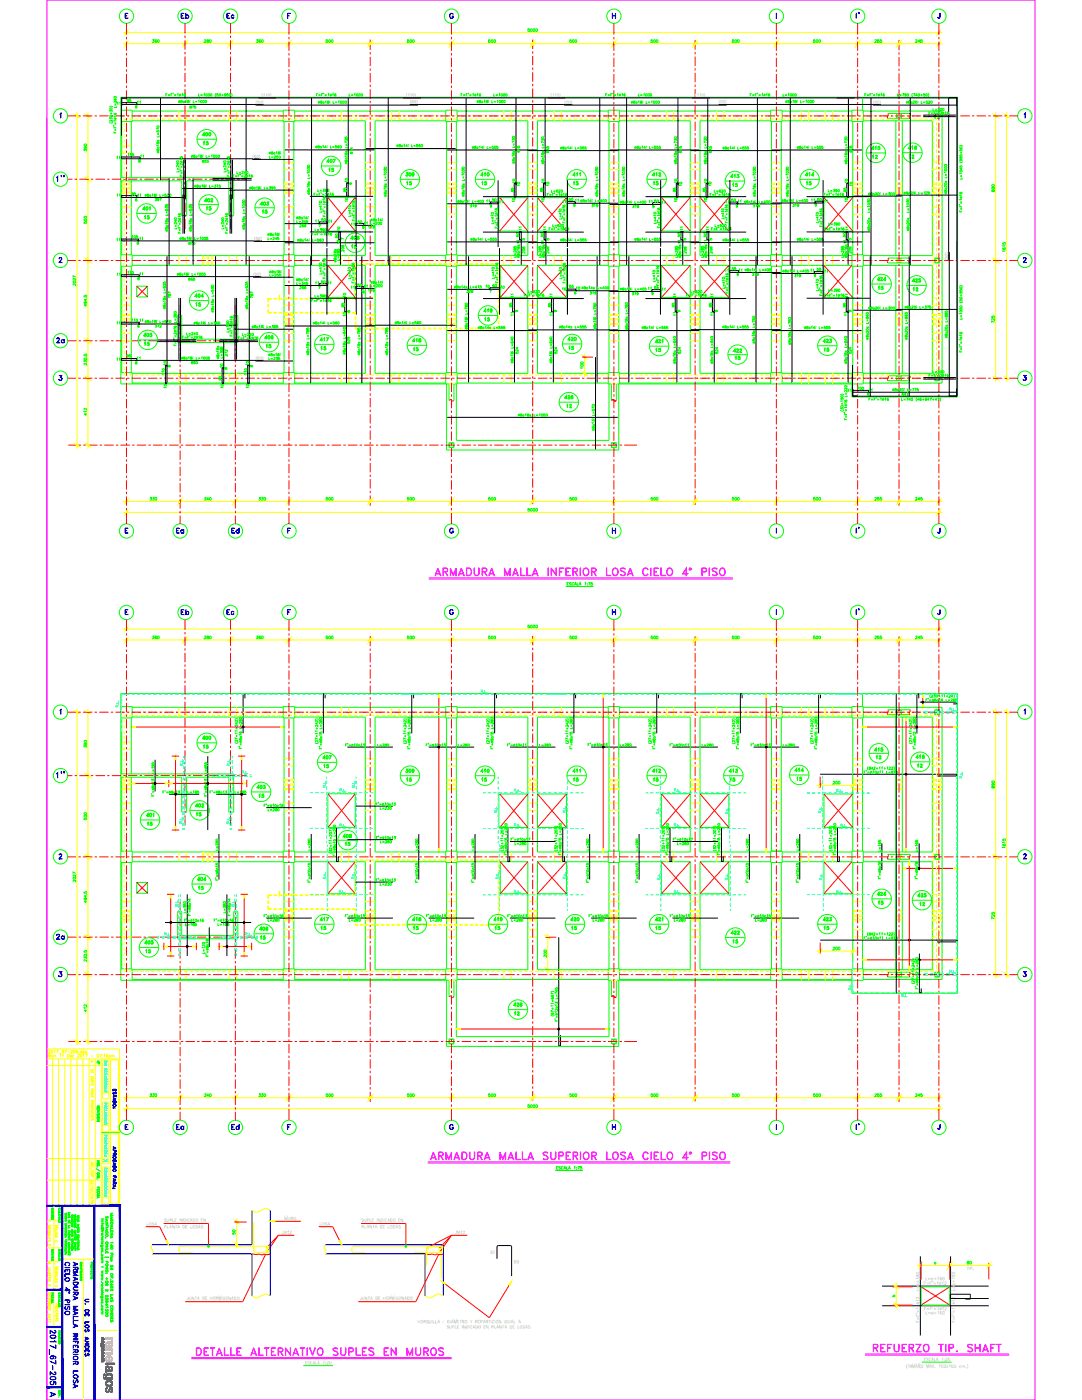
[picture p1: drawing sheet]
<svg xmlns="http://www.w3.org/2000/svg" width="216mm" height="279mm" viewBox="0 0 216 279" stroke-linecap="round" stroke-linejoin="round" font-family="sans-serif">
<defs><g id="words">
<g font-size="4" fill="#0f0">
<text x="34.9" y="4.9">Eb</text>
<text x="44.1" y="4.9">Ec</text>
<text x="33.9" y="107.6">Ea</text>
<text x="44.8" y="107.6">Ed</text>
<text x="34.9" y="123.8">Eb</text>
<text x="44.1" y="123.8">Ec</text>
<text x="9.9" y="188.7">2a</text>
</g>
<g font-size="3.5" fill="#0f0">
<text x="64.6" y="35.6">15</text>
<text x="172.9" y="32.8">12</text>
<text x="180.3" y="32.8">12</text>
<text x="28.9" y="40.6" transform="rotate(-90 28.9 40.6)">11</text>
<text x="80.1" y="38.1">15</text>
<text x="94.9" y="38.1">15</text>
<text x="98.4" y="42">11</text>
<text x="113.2" y="38.1">15</text>
<text x="113.6" y="41.6">11</text>
<text x="129.1" y="38.1">15</text>
<text x="130.9" y="42">11</text>
<text x="143.6" y="42">11</text>
<text x="145" y="38.5">15</text>
<text x="159.8" y="38.1">15</text>
<text x="160.5" y="41.6">11</text>
<text x="39.9" y="43">15</text>
<text x="51.2" y="43.7">15</text>
<text x="62.8" y="45.5">50</text>
<text x="64.2" y="45.9">11</text>
<text x="70.2" y="45.9">50</text>
<text x="71.3" y="46.2">11</text>
<text x="139.7" y="47.3">11</text>
<text x="66" y="49.7">10</text>
<text x="68.8" y="50.8">15</text>
<text x="62.8" y="57.9">50</text>
<text x="97" y="58.6">60</text>
<text x="98.8" y="58.9">10</text>
<text x="129.5" y="58.9">55</text>
<text x="163.3" y="55.7">11</text>
<text x="173.9" y="58.9">15</text>
<text x="181" y="59.3">12</text>
<text x="37.7" y="60.7">404</text>
<text x="37.7" y="62.4">15</text>
<text x="95.6" y="65.3">15</text>
<text x="9.9" y="69.5">2a</text>
<text x="27.5" y="70.2">15</text>
<text x="51.5" y="68.8">406</text>
<text x="51.9" y="70.6">15</text>
<text x="81.1" y="71.3">15</text>
<text x="112.2" y="70.9">15</text>
<text x="163.3" y="71.3">15</text>
<text x="45.5" y="74.4" transform="rotate(-90 45.5 74.4)">10</text>
<text x="145.3" y="73">15</text>
<text x="31.4" y="78.7">10</text>
<text x="45.5" y="78.7" transform="rotate(-90 45.5 78.7)">10</text>
<text x="111.8" y="82.5">12</text>
<text x="39.5" y="150.6">15</text>
<text x="63.1" y="152.8">407</text>
<text x="173.6" y="152.8">12</text>
<text x="181.7" y="154.5">12</text>
<text x="50.4" y="160.5">15</text>
<text x="157.7" y="157">15</text>
<text x="37.7" y="162.3">402</text>
<text x="38.1" y="164">15</text>
<text x="10.6" y="172.5">2</text>
<text x="67.7" y="170">15</text>
<text x="202.8" y="172.5">2</text>
<text x="38.5" y="178.9">15</text>
<text x="182.4" y="182">12</text>
<text x="27.9" y="191.6">15</text>
<text x="50.4" y="187">406</text>
<text x="145" y="189.4">15</text>
<text x="101.6" y="203.9">12</text>
<text x="23.6" y="226.5">E</text>
<text x="33.9" y="226.5">Ea</text>
<text x="44.8" y="226.5">Ed</text>
<text x="56.1" y="226.5">F</text>
<text x="88.5" y="226.5">G</text>
<text x="121" y="226.5">H</text>
</g>
<g font-size="3.5" fill="#ff0">
<text x="106.5" y="39.5">85</text>
<text x="168.3" y="38.5">10</text>
<text x="167.2" y="64.2">11</text>
<text x="81.1" y="69.5">418</text>
</g>
<g font-size="3.5" fill="#f00">
<text x="68.8" y="49">408</text>
<text x="24" y="72.7">95</text>
<text x="50.1" y="158.8">403</text>
<text x="50.8" y="188.7">15</text>
<text x="101.2" y="202.1">426</text>
</g>
<g font-size="3.5" fill="#0ff">
<text x="63.5" y="154.5">15</text>
<text x="173.9" y="181.7">15</text>
<text x="27.5" y="189.8">405</text>
<text x="19.4" y="233.2">X</text>
</g>
<text font-size="3.5" x="96.7" y="251.5">30</text>
<text font-size="3.5" fill="#dcdcdc" x="191.9" y="253.6">80</text>
<g font-size="3.1" fill="#0f0">
<text x="172.2" y="4.9" transform="rotate(-90 172.2 4.9)">I'</text>
<text x="29.3" y="9.5">360</text>
<text x="39.5" y="9.5">280</text>
<text x="49.7" y="9.5">360</text>
<text x="63.9" y="9.5">500</text>
<text x="80.1" y="9.5">500</text>
<text x="96.3" y="9.5">500</text>
<text x="112.5" y="9.5">500</text>
<text x="128.8" y="9.5">500</text>
<text x="145" y="9.5">500</text>
<text x="161.2" y="9.5">500</text>
<text x="173.2" y="9.5">255</text>
<text x="181.3" y="9.5">245</text>
<text x="24.7" y="22.2" transform="rotate(-90 24.7 22.2)">11</text>
<text x="26.1" y="21.9">11</text>
<text x="39.5" y="30">15</text>
<text x="22.2" y="32.8">11</text>
<text x="26.5" y="33.5">8</text>
<text x="104.4" y="31.8" transform="rotate(-90 104.4 31.8)">615</text>
<text x="110.4" y="31.8" transform="rotate(-90 110.4 31.8)">615</text>
<text x="136.9" y="31.8" transform="rotate(-90 136.9 31.8)">615</text>
<text x="142.9" y="31.8" transform="rotate(-90 142.9 31.8)">615</text>
<text x="170.7" y="31.8" transform="rotate(-90 170.7 31.8)">615</text>
<text x="24.7" y="40.6" transform="rotate(-90 24.7 40.6)">11</text>
<text x="25" y="40.2">95</text>
<text x="29.6" y="41.3">397</text>
<text x="68.4" y="38.1">6</text>
<text x="69.8" y="39.5" transform="rotate(-90 69.8 39.5)">85</text>
<text x="70.2" y="41.3" transform="rotate(-90 70.2 41.3)">10</text>
<text x="96" y="41.6">11</text>
<text x="103.4" y="39.5" transform="rotate(-90 103.4 39.5)">85</text>
<text x="109.4" y="41.6" transform="rotate(-90 109.4 41.6)">10</text>
<text x="110.4" y="38.5" transform="rotate(-90 110.4 38.5)">10</text>
<text x="111.1" y="41.6">11</text>
<text x="112.2" y="41.3">50</text>
<text x="128.4" y="41.6">11</text>
<text x="129.5" y="41.6">50</text>
<text x="135.8" y="41.6" transform="rotate(-90 135.8 41.6)">10</text>
<text x="136.9" y="38.5" transform="rotate(-90 136.9 38.5)">10</text>
<text x="141.8" y="37.7" transform="rotate(-90 141.8 37.7)">10</text>
<text x="141.8" y="41.6" transform="rotate(-90 141.8 41.6)">10</text>
<text x="144.6" y="41.3">50</text>
<text x="146" y="41.6">11</text>
<text x="161.9" y="41.3">50</text>
<text x="163.3" y="41.6">11</text>
<text x="170" y="37.7" transform="rotate(-90 170 37.7)">10</text>
<text x="170" y="41.6" transform="rotate(-90 170 41.6)">10</text>
<text x="27.5" y="44.8">15</text>
<text x="58.6" y="46.6">266</text>
<text x="61.7" y="45.5">11</text>
<text x="62.4" y="46.6">7</text>
<text x="68.8" y="46.2">11</text>
<text x="109.7" y="47.3" transform="rotate(-90 109.7 47.3)">11</text>
<text x="116.8" y="42.3">319</text>
<text x="124.9" y="42.7">319</text>
<text x="170" y="47.3" transform="rotate(-90 170 47.3)">11</text>
<text x="22.2" y="49.4">11</text>
<text x="26.5" y="49">11</text>
<text x="67" y="49">7</text>
<text x="69.5" y="51.5" transform="rotate(-90 69.5 51.5)">208</text>
<text x="103" y="49">5</text>
<text x="104.4" y="49.7" transform="rotate(-90 104.4 49.7)">11</text>
<text x="105.5" y="51.9" transform="rotate(-90 105.5 51.9)">208</text>
<text x="107.9" y="49">5</text>
<text x="109.4" y="49.7" transform="rotate(-90 109.4 49.7)">11</text>
<text x="110.4" y="51.9" transform="rotate(-90 110.4 51.9)">208</text>
<text x="134.1" y="49.7">11</text>
<text x="135.1" y="49">5</text>
<text x="136.5" y="48.3" transform="rotate(-90 136.5 48.3)">50</text>
<text x="139.3" y="49.7">11</text>
<text x="140.4" y="49">5</text>
<text x="141.8" y="48.3" transform="rotate(-90 141.8 48.3)">50</text>
<text x="142.9" y="51.9" transform="rotate(-90 142.9 51.9)">208</text>
<text x="167.2" y="49.7">11</text>
<text x="168.3" y="49">5</text>
<text x="169.7" y="48.3" transform="rotate(-90 169.7 48.3)">50</text>
<text x="170.7" y="51.9" transform="rotate(-90 170.7 51.9)">208</text>
<text x="24.7" y="56.1" transform="rotate(-90 24.7 56.1)">11</text>
<text x="29.3" y="56.1" transform="rotate(-90 29.3 56.1)">11</text>
<text x="36.3" y="57.2">865</text>
<text x="61.7" y="57.9">11</text>
<text x="70.2" y="58.2">50</text>
<text x="71.3" y="58.6">11</text>
<text x="91.7" y="59.6">328</text>
<text x="95.6" y="58.6">10</text>
<text x="96.3" y="59.6">7</text>
<text x="112.5" y="58.6">55</text>
<text x="113.6" y="58.9">10</text>
<text x="116.4" y="60">319</text>
<text x="128.1" y="58.9">11</text>
<text x="130.9" y="59.3">11</text>
<text x="145" y="55">55</text>
<text x="146" y="55.4">11</text>
<text x="160.5" y="55.4">11</text>
<text x="161.2" y="56.4">9</text>
<text x="22.2" y="66">11</text>
<text x="29.3" y="65.6" transform="rotate(-90 29.3 65.6)">11</text>
<text x="68.1" y="63.5">6</text>
<text x="69.8" y="60.3" transform="rotate(-90 69.8 60.3)">10</text>
<text x="69.8" y="64.2" transform="rotate(-90 69.8 64.2)">10</text>
<text x="101.6" y="63.5">9</text>
<text x="103.4" y="60.7" transform="rotate(-90 103.4 60.7)">11</text>
<text x="109.4" y="63.5">9</text>
<text x="110.8" y="62.4" transform="rotate(-90 110.8 62.4)">85</text>
<text x="111.1" y="60.7" transform="rotate(-90 111.1 60.7)">11</text>
<text x="134.1" y="63.5">9</text>
<text x="135.8" y="60.7" transform="rotate(-90 135.8 60.7)">11</text>
<text x="141.5" y="63.5">9</text>
<text x="143.2" y="60.7" transform="rotate(-90 143.2 60.7)">11</text>
<text x="168.3" y="63.5">9</text>
<text x="169.7" y="62.4" transform="rotate(-90 169.7 62.4)">85</text>
<text x="170" y="60.7" transform="rotate(-90 170 60.7)">11</text>
<text x="62.8" y="70.9">15</text>
<text x="70.6" y="69.8" transform="rotate(-90 70.6 69.8)">529</text>
<text x="129.5" y="71.3">15</text>
<text x="24.7" y="73.4" transform="rotate(-90 24.7 73.4)">11</text>
<text x="25.8" y="73.7">8</text>
<text x="32.1" y="74.4">8</text>
<text x="46.2" y="72.3" transform="rotate(-90 46.2 72.3)">272</text>
<text x="48.7" y="74.4">8</text>
<text x="117.1" y="74.8" transform="rotate(-90 117.1 74.8)">100</text>
<text x="50.4" y="78.7" transform="rotate(-90 50.4 78.7)">10</text>
<text x="167.9" y="79.4">11</text>
<text x="171.8" y="80.1">6</text>
<text x="172.2" y="79.4">11</text>
<text x="28.6" y="100.9">330</text>
<text x="39.5" y="100.9">340</text>
<text x="50.4" y="100.9">330</text>
<text x="63.9" y="100.9">500</text>
<text x="80.1" y="100.9">500</text>
<text x="96.3" y="100.9">500</text>
<text x="112.5" y="100.9">500</text>
<text x="128.8" y="100.9">500</text>
<text x="145" y="100.9">500</text>
<text x="161.2" y="100.9">500</text>
<text x="173.2" y="100.9">255</text>
<text x="181.3" y="100.9">245</text>
<text x="172.2" y="107.6" transform="rotate(-90 172.2 107.6)">I'</text>
<text x="172.2" y="123.8" transform="rotate(-90 172.2 123.8)">I'</text>
<text x="80.1" y="157">15</text>
<text x="94.9" y="157">15</text>
<text x="28.2" y="165.8">15</text>
<text x="67.4" y="168.3">408</text>
<text x="81.1" y="184.9">418</text>
<text x="97.4" y="184.9">419</text>
<text x="129.5" y="184.9">421</text>
<text x="62.8" y="186.6">15</text>
<text x="81.1" y="186.6">15</text>
<text x="97.7" y="186.6">15</text>
<text x="112.9" y="186.6">15</text>
<text x="129.5" y="186.6">15</text>
<text x="163.3" y="186.6">15</text>
<text x="172.2" y="226.5" transform="rotate(-90 172.2 226.5)">I'</text>
<text x="176.7" y="260">b</text>
</g>
<g font-size="3.1" fill="#f00">
<text x="24" y="21.5">95</text>
<text x="50.4" y="74.1" transform="rotate(-90 50.4 74.1)">10</text>
</g>
<g font-size="3.1" fill="#ff0">
<text x="109.4" y="37.7" transform="rotate(-90 109.4 37.7)">10</text>
<text x="69.5" y="62.4" transform="rotate(-90 69.5 62.4)">85</text>
<text x="103" y="62.4" transform="rotate(-90 103 62.4)">85</text>
<text x="16.9" y="213.1">A</text>
<text x="18" y="234.9">/</text>
</g>
<g font-size="3.1" fill="#0ff">
<text x="113.2" y="157">15</text>
<text x="129.1" y="157">15</text>
<text x="144.3" y="157">15</text>
<text x="62.8" y="184.9">417</text>
</g>
<text font-size="3.1" fill="#dcdcdc" x="101.2" y="253.3">50</text>
</g></defs>
<!-- layer: RLA-FORMATO -->
<path d="M9.4 0h197.1v279.4h-197.1z" fill="none" stroke="#f0f" stroke-width=".2"/>
<g fill="none" stroke="#ff0" stroke-width=".2">
<path d="M9.4 209.3h14.5v31.3M9.4 212.7h10.8M9.4 211.3h14.5M9.7 209.7h.3l-.3 .5h.4M9.7 211v-.6l.2 .6 .2-.6v.6M10.5 211.3v29.3M10.8 209.7l.1-.1v.6M10.8 210.7h.3v.3M10.8 210.6v.4M11.3 209.6h.3l-.2 .6M11.7 211.3v29.3M11.7 210.2h.6"/>
<path d="M11.9 210.5l.2-.1v.6M12.4 210.5l.2-.1v.6M12.7 209.7v-.1a.24 .24 0 0 0-.3 .3 .24 .24 0 0 0 .3 .2 .17 .17 0 0 0-.1-.3 .17 .17 0 0 0-.2 .2M12.9 209.6h.4l-.3 .6M12.9 211.4v29.3M13.5 210.4h.2a.29 .29 0 0 1 .2 .3 .29 .29 0 0 1-.2 .3h-.2zM13.5 209.9h.4M14 210.8l.3-.1a.17 .17 0 0 0-.3 0 .17 .17 0 0 0 0 .3 .17 .17 0 0 0 .3-.1M14.1 209.7h.3l-.3 .5h.4M14.1 211.3v29.3M14.8 210.7a.17 .17 0 0 0-.3 0 .17 .17 0 0 0 0 .2 .17 .17 0 0 0 .3 0M15.4 211.3v29.3"/>
<path d="M15.5 209.6h-.3v.2a.2 .2 0 0 1 .3 .1 .2 .2 0 0 1-.1 .3 .2 .2 0 0 1-.2-.1M15.5 210.6l.2-.2 .1 .2-.3 .4h.3M15.7 210.1h.1M16.6 211.3v29.3M17.8 211.3v29.3M19 211.3v29.3M20.2 211.3v29.3M20.5 211.5h1.2v7.8h-1.2zM20.5 219.9h1.2v5.9h-1.2zM20.5 218.1h1.2M20.7 210.5l.1-.1v.6M21.5 210.5a.24 .24 0 0 0-.3 .2 .24 .24 0 0 0 .3 .2 .16 .16 0 0 0-.1-.2 .16 .16 0 0 0-.2 .1"/>
<path d="M21.7 210.7a.17 .17 0 0 1 .3 0 .17 .17 0 0 1 0 .2 .17 .17 0 0 1-.3 0M21.7 210.6v.6M22.1 211.5h1.5v14.3h-1.5zM22.2 210.7h.3v.3M22.2 210.6v.4M22.5 210.7h.2l.1 .3M9.4 231.2h10.8M9.4 235.5h10.8M20.5 232.3v-6h1.2v6M20.5 232.9v7.4h1.2v-7.4M20.5 224.6h1.2M20.5 239.1h1.2"/>
<path d="M22.1 226.3h1.5v14h-1.5zM9.4 249h3M9.6 258h.5v.1l-.4 .2zM9.6 259.6v-.3h.5v.3M9.6 259.8h.5l-.5 .1 .5 .2h-.5M9.6 251.8h.5l-.5 .2 .5 .2h-.5M9.6 252.3h.1M9.6 254h.5l-.1 .4-.2-.4M9.6 254.5h.5v.3M9.6 255.2v-.2h.5v.2M9.6 255.4h.5l-.1 .3-.2-.3M9.6 256.9h.1"/>
<path d="M9.6 258.4h.5M9.6 259.1h.5M9.6 253h.5M9.7 259l-.1-.3 .3-.1a.17 .17 0 0 1 .2 .2 .17 .17 0 0 1-.2 .2M9.7 256.7l-.1-.3 .3-.1a.17 .17 0 0 1 .2 .2 .17 .17 0 0 1-.2 .2M9.7 253l.4 .4M9.8 254.5v.2M9.8 255v.1M9.8 259.3v.2M9.8 255.5l-.2 .2M9.9 253.2l-.3 .2M10.1 253.5h-.4l-.1 .2 .1 .1 .4 .1"/>
<path d="M10.8 240.6v24.2M12.4 251.3h6.4M16.6 251.3v28.1M9.6 260.8h.5l-.1 .3-.2-.3M9.6 261.6v-.3h.5v.3M9.8 260.3l.2 .3 .1-.3h-.5v.3l.2-.1M9.8 261.3v.2M9.8 261l-.2 .1M9.9 262.2l.2 .1-.1 .2-.4-.3v.3M10 263.2l.1 .1h-.5M10.1 263.6v.3l-.5-.2M11.1 260.4h.5l-.5 .3h.5"/>
<path d="M11.1 260.9h.5v.2l-.4 .1zM11.1 262l.5 .2-.5 .2M11.1 262.5h.5a.25 .25 0 0 1-.3 .3 .25 .25 0 0 1-.2-.3zM11.1 262.9l.5 .2-.5 .2M11.1 260.2h.5M11.1 261.4h.5M11.2 263.4v.3l.2-.3h.2l-.1 .3M11.2 261.9l-.1-.1 .1-.2a.23 .23 0 0 1 .3 0 .23 .23 0 0 1 .1 .2l-.1 .1M11.2 262.1v.2M11.2 263v.2M19.3 265.5h4.2"/>
<circle cx="10.4" cy="209.9" r=".25"/>
<circle cx="10.5" cy="210.8" r=".17"/>
<circle cx="14.8" cy="209.9" r=".25"/>
<circle cx="9.8" cy="262.8" r=".23"/>
</g>
<g fill="none" stroke="#0ff" stroke-width=".2">
<path d="M20.8 211.7h.5v.3v-.3M20.8 212.2h.5l-.4 .3h.4h-.5l.5-.3zM20.8 213.2h.5v.3l-.4 .1zM20.8 213.7h.5v.3v-.2M20.8 214.7l.5 .2-.5 .2 .5-.2zM20.8 215.5l.3-.2zM20.8 216.7l.5 .1h-.5v.2zM20.8 217.1l.5 .1h-.5v.2zM20.8 211.7v.3zM20.8 213.3a.25 .25 0 0 0 .2 .2 .25 .25 0 0 0 .3 0v-.2M20.8 213.8v.2zM20.9 214.2v.3l.4-.3v.3v-.3l-.4 .3z"/>
<path d="M20.9 214.7v.3M21.1 211.7v.2v-.2M21.1 213.8v.1v-.1M21.1 215.2v.3h.2v-.3h-.5h.5v.3h-.2v-.3M21.1 215.7l.1 .3 .1-.3h-.5h.5v.3h-.2v-.3M21.1 215.8l-.3 .2 .3-.1M20.8 237.7h.5zM20.8 238.4h.5l-.4 .4h.4h-.5l.5-.3zM20.8 220.9l.3-.1zM20.8 221.1h.5v.3v-.2h-.5v.2zM20.8 221.6h.5h-.5v.3zM20.8 222l.5 .1z"/>
<path d="M20.8 222.3h.5l-.4 .1 .4 .3h-.5l.4-.1-.4-.2 .4-.1zM20.8 222.8l.5 .1zM20.8 223.1h.5l-.4 .3h.4h-.5l.5-.3zM20.8 223.6l.5 .2-.5 .1 .5-.1zM20.8 229.1h.5v.3M20.8 229.1v.3zM20.9 236.1h.4l-.5 .1 .1 .2h.4h-.4zM20.9 228.6h.4l-.5 .1 .1 .2h.4h-.4zM20.9 237.5a.2 .2 0 0 1-.1-.2 .2 .2 0 0 1 .2-.2h.1a.2 .2 0 0 1 .2 .2 .2 .2 0 0 1-.1 .2M20.9 223.6v.3M21.1 226.6l.1 .3 .1-.4h-.5l.5 .1v.2h-.2v-.2M21.1 227.1v.2h.2v-.3h-.5l.5 .1v.2h-.2v-.2"/>
<path d="M21.1 227.2l-.3 .2 .3-.2M21.1 228.1v.2l.2 .1v-.3h-.5h.5v.2h-.2v-.2M21.1 220.2v.2l.2 .1v-.3h-.5h.5v.2h-.2v-.2M21.1 220.7v.2h.2v-.3h-.5l.5 .1v.2h-.2v-.2M21.1 221.2v.1v-.1M21.1 224.1l.1 .3 .1-.3h-.5h.5v.3h-.2v-.3M21.1 224.2l-.3 .2 .3-.1"/>
<circle cx="21.1" cy="217.7" r=".22"/>
<circle cx="21.1" cy="216.4" r=".22"/>
<circle cx="21.1" cy="217.7" r=".24"/>
<circle cx="21.1" cy="216.4" r=".24"/>
<circle cx="21.1" cy="236.8" r=".23"/>
<circle cx="21.1" cy="227.7" r=".22"/>
<circle cx="21.1" cy="238.1" r=".22"/>
<circle cx="21.1" cy="238.1" r=".24"/>
<circle cx="21.1" cy="227.7" r=".24"/>
</g>
<g fill="none" stroke="#0f0" stroke-width=".2">
<path d="M19.4 220.7h.4zM19.4 221l.2-.1zM19.4 221.2h.5v.3l-.1-.3h-.4v.3zM19.4 221.8l.5-.2-.5 .2 .5 .2zM19.4 222.1h.5zM19.4 222.8h.5zM19.4 223.5h.5l-.5 .3h.5h-.5l.4-.3zM19.4 236.9h.5v.3l-.1-.3zM19.4 238.3h.5zM19.4 238.6h.5zM19.4 238.7l.5 .2-.5 .2 .4-.2zM19.4 222.3l.1 .3 .3-.3v.3l-.1-.3-.3 .3z"/>
<path d="M19.5 238.8v.3M19.6 220.7l.2 .3 .1-.3-.1 .3h-.2zM19.6 238.3v.3M19.6 221.2v.2zM19.6 236.9v.2zM19.6 237.4v.1zM19.8 237.4l.1 .2zM19.9 237.3h-.5v.3v-.2M20.2 226.1h3.7M10.3 241.1h.3v.2l-.3 .1zM10.3 241.6h.3zM10.3 242.6h.3l-.3 .3h.3h-.3l.3-.3z"/>
<path d="M10.3 258h.3zM10.3 259.3h.3zM10.3 259.5l.3 .1zM10.3 259.7l.3 .2-.3 .1 .3-.1zM10.3 249.3h.3v.3h-.1v-.2v.2l.1-.2zM10.3 249.6l.2-.1zM10.3 249.8h.3v.2v-.2h-.3v.2zM10.3 250.3l.3-.2-.3 .2 .3 .2zM10.3 250.6l.3 .1zM10.3 242.2h.3M10.3 258.4h.3M10.3 241.1h.3v.2h-.3z"/>
<path d="M10.3 241.8l.1 .2 .2-.3v.3v-.3l-.3 .3zM10.3 242.2v.2zM10.3 258.4v.3zM10.3 250.8l.1 .3 .2-.3v.3v-.3l-.3 .3zM10.4 259.1a.18 .18 0 0 1-.1-.3 .18 .18 0 0 1 .3 0 .18 .18 0 0 1 0 .3M10.4 259.7v.3M10.5 242.2v.1v-.1M10.5 258v.1v-.1M10.5 258.4v.2v-.2M10.5 259.3v.2v-.2M10.5 249.8v.1v-.1M10.6 242.2v.2z"/>
<path d="M10.6 258v.3zM10.6 258.4v.3zM10.7 242.6v.3zM11.7 241.5l.4 .2-.4 .2 .3-.2zM11.7 242h.4h-.4v.3zM11.7 243.3h.4h-.4v.3zM11.7 259.3l.4 .1-.4 .2 .3-.2zM11.7 259.7l.4 .1h-.4v.2zM11.7 249.3h.4l-.1 .3h-.3zM11.7 249.8h.4zM11.7 250h.4l-.1 .2-.3 .1zM11.7 242.9l.4-.1-.4 .2 .4 .1h-.4z"/>
<path d="M11.7 258v.3v-.3h.4v.3l-.1-.3M11.7 258.4l.1 .3 .2-.3v.3v-.3l-.3 .3zM11.7 249.4h.3v.2h-.3zM11.7 250l.1 .3 .1-.3v.2h.1v-.2M11.7 250.5l.4-.1-.4 .2 .4 .1h-.4zM11.7 250.9v.2h.4h-.4zM11.8 241.4a.18 .18 0 0 1 0-.3 .18 .18 0 0 1 .2 0 .18 .18 0 0 1 0 .3M11.8 242.7a.19 .19 0 0 1-.1-.3 .19 .19 0 0 1 .3 0 .19 .19 0 0 1 0 .3M11.8 259.1a.18 .18 0 0 1 0-.2 .18 .18 0 0 1 .2 0 .18 .18 0 0 1 0 .2M11.8 241.6v.2M11.8 259.3v.3M11.9 258v.1z"/>
<path d="M13 242.5h.3zM13 242.6h.3l-.3 .2 .3 .1h-.3h.2l-.2-.1 .2-.2zM13 242.6h.1M13 243.4h.3l-.3 .2 .3 .1h-.3l.3-.3zM13 244.5l.3 .1-.3 .2 .3-.2zM13 244.9h.3l-.3 .2h.3h-.3l.3-.2zM13 245.2l.3 .1zM13 245.5h.3zM13 246h.3v.2v-.2M13 246.3l.3 .3v-.3v.2M13 246.7l.3 .1-.3 .1 .3-.1zM13 247.5h.3z"/>
<path d="M13 248.1h.3v.2l-.2-.1v-.1l.2 .2v-.2zM13 248.4h.3v.2h-.2v-.2l.1 .2h.1v-.2zM13 248.4h.1M13 248.6l.1-.1zM13 248.8h.3v.2v-.2M13 249.1l.3 .1-.3 .1 .3-.1zM13 249.4l.3 .1h-.3v.2zM13 249.7h.3v.3h-.3zM13 250.1l.3 .1-.3 .1 .3-.1zM13 246.3l.3 .2M13 246v.2zM13 246.3v.3z"/>
<path d="M13 248.8v.2zM13 249.8h.3v.1l-.2-.1-.1 .2zM13 242.1v.2l.2-.2 .1 .2M13 244.2v.2l.3-.2v.2M13 245.6h.3l-.3 .1 .3 .2h-.3zM13 244.5v.2M13 246.7v.2M13 249.1v.2M13 250.1v.2M13.1 244.5v.2M13.1 246.7v.2M13.1 249.1v.2"/>
<path d="M13.1 250.1v.2M13.1 248.2l-.1 .1 .1-.1M13.1 245.3v.2M13.1 246v.1zM13.1 248.8v.1zM13.3 247.4v.2zM13.6 242h.4h-.4v.2zM13.6 242.7h.4zM13.6 243.5h.4v.2l-.3 .1zM13.6 244.6h.4h-.4v.2zM13.6 244.8l.4 .2-.4 .1 .3-.1zM13.6 245.6h.1"/>
<path d="M13.6 246.6h.4l-.3 .2 .3 .1h-.4l.3-.3zM13.6 247.1h.4zM13.6 247.3h.4v.2v-.2h-.4v.2zM13.6 248h.4l-.3 .1 .3 .2h-.4l.3-.1-.3-.1 .3-.1zM13.6 248.4l.4 .1-.4 .1 .3-.1zM13.6 248.8h.4zM13.6 249l.2-.1zM13.6 249.2h.1M13.6 249.4h.4zM13.6 249.6h.4l-.3 .2h.3h-.4l.3-.2zM13.6 249.9h.4v.2v-.1h-.4v.1zM13.6 250.3l.4 .2v-.2v.2z"/>
<path d="M13.6 246.3h.4M13.6 243.9h.4M13.6 242.3h.4l-.4 .1 .4 .1h-.3zM13.6 242.8l.1 .2 .2-.2 .1 .2-.1-.2-.2 .2zM13.6 243.9v.2zM13.6 246l.4-.1-.4 .1 .4 .1h-.3zM13.6 246.3v.2zM13.6 250.3v.2zM13.7 244.9v.2M13.7 248.4v.2M13.8 243.9v.1v-.1M13.8 245.6v.1v-.1"/>
<path d="M13.8 246.3v.1v-.1M13.8 247.3v.1v-.1M13.8 250h.1M13.8 248.8l.1 .2 .1-.2M14 243.9v.2v-.2M14 244.1h.1M14 245.6h-.4h.4M14 245.6v.2v-.2M14 245.8h.1M14 246.3v.2v-.2M14 246.5h.1M14 247.5h.1"/>
<path d="M14 248.8l-.1 .2-.1-.2M14 249.2h-.4h.4M14 250.1h.1M14 247v.2M14 249.1v.2M14.3 242.5h.2v.2a.15 .15 0 0 0 .1-.2 .15 .15 0 0 0-.2 0 .15 .15 0 0 0-.1 .2h.1zM14.3 243.2h.3l-.3 .2 .3 .1h-.3l.3-.3zM14.3 243.2h.1M14.3 243.6l.3 .2v-.2v.2zM14.3 243.6v.2v-.2M14.3 243.9l.3 .2-.3 .1 .3-.1zM14.3 244.3h.3h-.3v.2z"/>
<path d="M14.3 245.3l.3 .1-.3 .2 .3-.2zM14.3 245.7h.3zM14.3 246h.3zM14.3 246.1l.3 .2-.3 .1 .3-.1zM14.3 246.5v.2l.2-.2 .1 .2v.1l-.1-.3-.2 .3zM14.3 247.2h.3v.3v-.2h-.3v.2zM14.3 247.6v.2l.3-.2v.2v-.2l-.3 .2zM14.3 247.9h.3zM14.3 248.2l.3 .2-.3 .1 .3-.1zM14.3 248.2h.1M14.3 248.6h.3zM14.3 248.9l.3 .3v-.3v.3l-.3-.2v.2z"/>
<path d="M14.3 249.3l.3 .1-.3 .2 .3-.2zM14.4 243.9v.3M14.4 245.3v.2M14.4 246.2v.2M14.4 248.3v.2M14.4 249.3v.2M14.4 245.8l-.1 .1 .1-.1M14.4 247.3v.1l.1-.1M14.4 248.7l-.1 .1 .1-.1M14.5 245.7v.2l.1-.2M14.5 247.9v.2l.1-.2M14.5 248.6v.2l.1-.2"/>
<path d="M14.6 245.7v.2l-.2-.2M14.6 247.9v.3l-.2-.3M14.6 248.6v.2l-.2-.2M14.8 242.4h.4l-.3 .2 .3 .1h-.4h.3l-.3-.1 .3-.1zM14.8 242.8l.4 .2-.4 .1 .4-.1zM14.8 243.2h.1M14.8 243.6h.4zM14.8 243.7l.4 .1-.4 .2 .4-.2zM14.8 243.7h.1M14.8 244.1h.4l-.3 .2h.3h-.4l.4-.2zM14.8 244.5h.4l-.3 .2h.3h-.4l.4-.2zM14.8 246.3h.4z"/>
<path d="M14.8 246.6h.4zM14.8 247.3h.4zM14.8 248.3l.4 .1-.4 .2 .4-.2zM14.8 249.4l.4-.1-.2 .1 .2 .2zM14.8 245.5h.4M14.9 245.9h.3l-.3 .1 .3 .1h-.3zM14.9 248.7h.3l-.3 .1 .3 .1h-.3zM14.9 248.2a.15 .15 0 0 1 0-.2 .15 .15 0 0 1 .2 0 .15 .15 0 0 1 .1 .2h-.1M14.9 242.9v.2M14.9 243.7v.2M14.9 248.3v.2M15 245.5l.2 .3-.2-.3"/>
<path d="M15 243.2v.2h.2v-.2v.2h-.2zM15 243.3l-.2 .1 .2-.1M15 246.3l.1 .2 .1-.2v.2zM15 247.3l.1 .2 .1-.2v.2h-.2zM15 247.4l-.2 .1 .2-.1M15 244.9v.1zM15 246.6v.1zM15 247v.1zM15 245.6l-.2 .2 .2-.2M15.2 243.2h-.4h.4M15.2 244.8v.2v-.1M15.2 245h.1"/>
<path d="M15.2 244.8h-.4v.2l.1-.1M15.2 246.6v.2v-.2M15.2 246.8h.1M15.2 246.9v.2v-.1M15.2 247.1h.1M15.2 246.9h-.4v.2l.1-.1M15.2 249.1h-.4l.4 .1M15.2 249v.3M15.4 242.6h.4v.1l-.1 .1-.1-.2 .1 .2 .1-.2zM15.4 242.8l.2-.1zM15.4 243.2h.4l-.3 .3h.3h-.4l.3-.2zM15.4 244.3h.4h-.3l-.1 .2z"/>
<path d="M15.4 244.6l.4 .1-.4 .2 .3-.2zM15.4 244.6h.1M15.4 247.2h.4l-.3 .2h.3h-.4l.3-.2zM15.4 247.6l.4 .1zM15.4 247.9h.4v.2l-.2-.1v-.1l.1 .2 .1-.2zM15.4 248.1l.2-.1zM15.4 248.5h.4v.2h-.2v-.1l.1 .2 .1-.2zM15.4 248.9l.4 .1-.4 .1 .3-.1zM15.4 248.9h.1M15.5 243l-.1 .1v-.2h.4v.2v-.1M15.5 243.6l-.1 .2v-.2h.4v.2v-.2M15.5 248.2l-.1 .2v-.2h.4v.2v-.2"/>
<path d="M15.5 245h.2l.1 .2-.1-.2h-.2v.2h.1l-.2-.1zM15.5 245.7v.2l.2-.2v.3v-.3l-.2 .3zM15.5 249.2v.2l.2-.2 .1 .2-.1-.2-.2 .2zM15.5 244.6v.2M15.5 248.9v.2M15.6 248.6l-.2 .2 .2-.1M15.6 243v.1zM15.6 243.6v.2zM15.6 248.2v.1zM15.8 247.5v.3zM16 252.9h.4l-.4 .3h.4h-.4l.3-.3zM16 254.1h.4l-.4 .3h.4h-.4l.3-.3z"/>
<path d="M16 254.6h.4zM16 254.8l.1 .3 .2-.1 .1-.2M16 253.7h.4M16 254.8h.4M16 253.7v.3zM16 254.8l.1 .3 .2-.1v-.2M16.1 252.2a.19 .19 0 0 1-.1-.2 .19 .19 0 0 1 .3 0 .19 .19 0 0 1 0 .2M16.2 253.7v.2v-.2M16.3 253.4h-.3h.3M16.3 253.3l.1 .3zM16.3 253.7l.1 .3zM18.1 251.9h.4v.2h-.2v-.2v.2h.1l.1-.2z"/>
<path d="M18.1 252.3h.4zM18.1 253.6v.3v-.2M18.1 254.6h.4zM18.3 252.3l.1 .3 .1-.3-.1 .3zM18.3 252.4l-.2 .2 .2-.1M18.3 253.3l.2 .2-.4-.2 .4-.1-.2 .1M18.3 253.7v.1zM18.5 253.7v.2zM18.5 254.5v.2zM18.5 253.6l-.4 .1M20.1 248.5v.3h.4h-.4zM20.1 258.8v.2l.4 .1h-.3z"/>
<path d="M20.2 243.3h.3zM20.2 243.5h.3zM20.2 245.7l.3 .1zM20.2 246.6l.3 .1zM20.2 247.7h.5zM20.2 248.2l.3 .1zM20.2 251.4h.3zM20.2 252.8l.5 .1zM20.2 253.8l.3-.2-.2 .2 .2 .1-.2 .1 .2 .1-.3-.1 .3-.1zM20.2 254.4l.3-.1-.2 .1 .2 .2-.2 .1 .2 .1-.3-.1 .3-.1zM20.2 255.1l.3-.1-.2 .1 .2 .1-.2 .1 .2 .2-.3-.2 .3-.1zM20.2 256h.3z"/>
<path d="M20.2 256.9h.3zM20.2 257.9h.5zM20.2 258.5h.3zM20.2 249.8h.2M20.3 250.1h.1M20.2 250.4a.16 .16 0 0 1 .3 0 .16 .16 0 0 1-.1 .2 .15 .15 0 0 0 .1-.2 .15 .15 0 0 0-.2 0v.3zM20.3 255.7h.1M20.2 258.2a.18 .18 0 0 1 .3 0 .18 .18 0 0 1 0 .3v-.3h-.2v.3zM20.2 258.8a.18 .18 0 0 1 .3 0 .18 .18 0 0 1 0 .2v-.2h-.2v.2zM20.3 245.1a.25 .25 0 0 1 .3-.1 .25 .25 0 0 1 .1 .4 .25 .25 0 0 1-.4 0h.3h-.2a.23 .23 0 0 0 .3-.2 .23 .23 0 0 0-.3-.2 .23 .23 0 0 0-.2 .3l.1 .1zM20.3 249.6v.2M20.3 259.8l-.1 .2h.2"/>
<path d="M20.3 246.1l.2 .1-.1 .2v-.3v.3a.15 .15 0 0 0 .1-.2 .15 .15 0 0 0-.2-.1v.3zM20.3 247.2h.2l-.1 .3v-.3v.3a.16 .16 0 0 0 .1-.3 .15 .15 0 0 0-.2 0v.3zM20.3 247.9a.19 .19 0 0 1 .2 .1 .19 .19 0 0 1 0 .2l-.1-.3-.2 .3zM20.3 248.5a.18 .18 0 0 1 .2 .1 .18 .18 0 0 1 0 .2l-.1-.3h-.1l-.1 .3zM20.3 249.6h-.1M20.3 249.6v.3l.1-.3M20.3 256.3l.2 .1-.1 .3v-.4l-.2 .3zM20.3 257.4l.2 .1-.1 .2v-.3v.3a.15 .15 0 0 0 .1-.2 .15 .15 0 0 0-.2-.1v.3zM20.3 259.8h-.1M20.3 259.8v.3l.1-.3M20.4 245.2h.2l-.1 .2v-.2h-.1v.2zM20.4 245.8l.1 .2z"/>
<path d="M20.4 256l.1 .2zM20.4 249.6h.1M20.4 259.8l.1 .3v-.3l-.2 .3M20.4 243.5l.1 .3h-.3h.3zM20.4 246.7l.1 .2-.3 .1 .3-.1zM20.4 251.4l.1 .3h-.3h.3zM20.4 251.7l.1 .3h-.3h.3zM20.4 256.9l.1 .3h-.3l.3-.1zM20.5 249.6v.2M20.5 244.1v.1zM20.5 249.8v-.2l-.2 .2M20.7 243.3h.1"/>
<path d="M20.7 244.2v.1l-.1-.2h-.4l.5 .1M20.9 250.9h.8zM21 247h.1h-.1M21.1 243.3l.5 .2-.5 .2 .4-.2zM21.1 243.9h.5l-.5 .4h.5h-.5l.4-.4zM21.1 244.6h.4zM21.1 245h.5zM21.1 245.2l.5 .2-.5 .2 .4-.2zM21.1 248.5h.5zM21.1 248.8h.5zM21.1 249.1h.5zM21.1 249.3h.5h-.5v.3z"/>
<path d="M21.1 249.8h.5v.3l-.1-.3h-.4v.3zM21.1 251.7h.5v.4l-.1-.3zM21.1 252.8h.5l-.5 .4h.5h-.5l.4-.3zM21.1 257.3l.3 .3 .1-.2v.2l-.1 .1-.3-.4v.4zM21.1 258.4l.3 .4 .1-.3v.3h-.1l-.3-.3v.3zM21.1 247v.1M21.1 242.8l.1 .3 .3-.3v.3v-.3l-.3 .3zM21.1 247h.1M21.1 254.1h.1M21.1 255.2h.4zM21.1 255.9l.1 .1 .2-.1M21.1 256.3h.4v.2"/>
<path d="M21.1 256.4l.1 .1 .2-.1M21.1 259.2l.1 .2 .2-.2M21.1 259.8v-.2a.23 .23 0 0 0 .2 .3 .23 .23 0 0 0 .2-.3 .18 .18 0 0 0-.2 .1 .18 .18 0 0 0 0 .2M21.1 245.8a.24 .24 0 0 1 .4 0 .24 .24 0 0 1 0 .4 .21 .21 0 0 0 0-.3 .21 .21 0 0 0-.3-.1 .21 .21 0 0 0 0 .3l.1-.1v.2l-.2-.1zM21.1 255.7h.1M21.1 259v.1M21.2 255.7h-.1a.19 .19 0 0 0 0 .2 .19 .19 0 0 0 .3 0v-.2h.1l.1 .2v-.2h-.2l-.1 .3M21.2 255.7v.3M21.2 259h-.1a.19 .19 0 0 0 0 .3 .19 .19 0 0 0 .3 0v-.2h.1l.1 .2v-.2l-.2-.1-.1 .4M21.2 259v.4M21.2 256.2v.3M21.2 243.3v.4"/>
<path d="M21.2 245.2v.4M21.2 243.4v.2M21.2 245.3v.2M21.3 255v.4zM21.3 259.7l.1-.1 .1 .1M21.3 249.8v.2v-.2M21.3 251.8v.1v-.1M21.3 256.2a.17 .17 0 0 1 .1 .3 .17 .17 0 0 1-.3 0v-.1a.23 .23 0 0 1 .3-.2 .23 .23 0 0 1 .1 .3M21.3 248.5v.3M21.4 254.1h.1M21.4 256.3l-.1-.1v.3M21.4 259.6v.3l-.1-.1"/>
<path d="M21.5 259.6v.3M21.5 244.5l.1 .3zM21.5 259.8l-.1 .1-.3-.1M22.1 242.1h.4l-.4 .3 .4 .2h-.4l.3-.1-.3-.1 .3-.2zM22.1 242.7l.4 .3-.4 .2 .4-.2zM22.1 243.9h.4v.2a.25 .25 0 0 1-.2 .2 .25 .25 0 0 1-.2-.2zM22.1 244.5l.4 .2-.4 .2 .4-.2zM22.1 245.1h.4h-.4v.3zM22.1 245.6h.4v.3v-.3h-.4v.3zM22.1 246.1h.4l-.4 .3 .4 .1h-.4l.4-.4zM22.1 246.6l.4 .3-.4 .2 .4-.2zM22.1 248h.4v-.1v.1z"/>
<path d="M22.1 250.1h.4v.3h-.2v-.3l.1 .3 .1-.3zM22.1 250.6l.3 .1zM22.1 252.5l.3 .3 .1-.3v.3h-.1zM22.1 252.5v.3v-.3M22.1 254.8h.4v.3v-.3zM22.1 255.6l.3 .3h.1v-.3l-.1 .3-.3-.3v.3v-.3M22.1 257.3l.4 .2v-.2l-.1 .3-.3-.4v.4v-.3M22.1 258.4h.4h-.4v.3zM22.1 258.8l.4 .2-.4 .2 .4-.2zM22.1 243.4a.23 .23 0 0 1 .4 0 .23 .23 0 0 1-.1 .4 .21 .21 0 0 0 .1-.4 .21 .21 0 0 0-.3 0 .21 .21 0 0 0 0 .3l.1-.1v.2l-.2-.1zM22.1 244h.4v.2l-.3 .1zM22.1 249.2h.4"/>
<path d="M22.1 255.3h.1M22.1 256.9h.4M22.1 259.4l.1 .4 .3-.4v.3v-.3l-.3 .4-.1-.1zM22.1 249.2a.2 .2 0 0 1 .2-.3 .2 .2 0 0 1 .2 .3M22.1 250.9v.2l.3-.2-.1 .3 .1-.3M22.1 257a.21 .21 0 0 1 .2-.3 .21 .21 0 0 1 .2 .3M22.2 248.4l.3 .3h-.4l.4-.1-.3-.2v.4zM22.2 253l.3 .3h-.4h.4l-.3-.3v.4zM22.2 256.1l.3 .3h-.4h.4l-.3-.3v.4zM22.2 242.8v.3M22.2 244.5v.4M22.2 246.7v.3"/>
<path d="M22.2 258.9v.3M22.3 250.9h.1M22.3 250.9l-.1 .3-.1-.3M22.3 245.6v.1zM22.3 254.8v.2zM22.5 250.6h.1M11.7 260.1l.4 .1-.4 .2 .3-.2zM11.7 265.6h.4l-.4 .3h.4h-.4l.3-.3zM11.7 266.5h.4l-.4 .2 .4 .2h-.4l.3-.1-.3-.1 .3-.1zM11.7 267h.4v.3l-.1-.2h-.3v.2zM11.7 267.5h.4l-.1 .2-.1-.1v-.1v.2h.1v-.2zM11.7 277.5h.4l-.1 .2-.1-.1v-.1v.2h.1v-.2z"/>
<path d="M11.7 277.7l.2-.1zM11.7 277.9h.4v.3l-.1-.3h-.3v.3zM11.7 278.4l.4-.1-.4 .1 .4 .2zM11.7 278.8h.1M11.7 260.6l.1 .2 .2-.3v.3v-.3l-.3 .3zM11.7 266.1l.4-.1-.4 .2 .4 .1h-.4zM11.8 260.1v.3M11.9 267.6l-.2 .1 .2-.1M11.9 267.1v.1zM11.9 277.9v.2zM20.2 261.6h.3zM20.3 260.3h.1"/>
<path d="M20.2 260.6a.16 .16 0 0 1 .3 0 .16 .16 0 0 1-.1 .3 .16 .16 0 0 0 .1-.3 .15 .15 0 0 0-.2 0v.3zM20.4 261.6l.1 .3h-.3h.3zM20.4 261.9l.1 .3-.3 .1 .3-.1zM21.1 260.9h.4v-.1l.1 .1zM21.1 261.5l.1 .1 .2-.1M21.1 262.1h.4M21.1 262.6h.4M21.1 262.1v-.1a.22 .22 0 0 1 .2-.2 .22 .22 0 0 1 .2 .2v.1M21.1 262.7v-.1a.22 .22 0 0 1 .3-.2 .22 .22 0 0 1 .1 .3M21.1 261.3h.1M21.2 261.3h-.1a.18 .18 0 0 0 0 .2 .18 .18 0 0 0 .3 0v-.1M21.2 261.3v.3"/>
<path d="M21.2 260.2l.3 .2h-.4h.5l-.4-.3v.4v-.3M21.4 261.4l.2 .2v-.3l-.1 .3-.1-.2-.1 .2M22.1 261.7h.4l-.4 .4h.4h-.4l.4-.3zM22.1 262.4h.4v.2a.24 .24 0 0 1-.2 .2 .24 .24 0 0 1-.2-.2zM22.1 263h.4v.3v-.3h-.4v.3zM22.1 262.4h.4v.3a.25 .25 0 0 1-.3 0 .25 .25 0 0 1-.1-.3zM22.1 263.5l.1 .3 .3-.4v.4v-.3l-.3 .3zM22.2 260.9a.23 .23 0 0 1-.1-.3 .23 .23 0 0 1 .4 0 .23 .23 0 0 1-.1 .3M22.3 263v.1z"/>
<circle cx="19.6" cy="237.9" r=".22"/>
<circle cx="19.6" cy="223.1" r=".2"/>
<circle cx="19.6" cy="223.1" r=".22"/>
<circle cx="10.5" cy="251.4" r=".16"/>
<circle cx="10.5" cy="243.2" r=".16"/>
<circle cx="10.5" cy="251.4" r=".19"/>
<circle cx="10.5" cy="243.2" r=".18"/>
<circle cx="11.9" cy="251.4" r=".16"/>
<circle cx="11.9" cy="251.4" r=".18"/>
<circle cx="11.9" cy="243.8" r=".16"/>
<circle cx="11.9" cy="243.8" r=".18"/>
<circle cx="13.1" cy="247.8" r=".15"/>
<circle cx="13.1" cy="243.2" r=".15"/>
<circle cx="13.2" cy="243.2" r=".17"/>
<circle cx="13.2" cy="247.8" r=".17"/>
<circle cx="14.5" cy="243" r=".15"/>
<circle cx="14.5" cy="244.7" r=".15"/>
<circle cx="14.5" cy="243" r=".17"/>
<circle cx="14.5" cy="244.7" r=".17"/>
<circle cx="15.6" cy="245.5" r=".15"/>
<circle cx="15.6" cy="246.5" r=".17"/>
<circle cx="15.6" cy="246.9" r=".15"/>
<circle cx="15.6" cy="246.9" r=".16"/>
<circle cx="15.6" cy="245.5" r=".16"/>
<circle cx="16.2" cy="255.4" r=".17"/>
<circle cx="16.2" cy="252.5" r=".16"/>
<circle cx="16.2" cy="255.4" r=".19"/>
<circle cx="16.2" cy="252.5" r=".18"/>
<circle cx="18.3" cy="255" r=".17"/>
<circle cx="18.3" cy="252.9" r=".16"/>
<circle cx="18.3" cy="255" r=".19"/>
<circle cx="18.3" cy="252.9" r=".18"/>
<circle cx="18.3" cy="254.2" r=".19"/>
<circle cx="20.4" cy="251" r=".18"/>
<circle cx="20.4" cy="244.6" r=".18"/>
<circle cx="20.4" cy="259.4" r=".18"/>
<circle cx="20.4" cy="259.4" r=".15"/>
<circle cx="20.4" cy="249.2" r=".15"/>
<circle cx="20.4" cy="249.2" r=".17"/>
<circle cx="20.4" cy="251" r=".15"/>
<circle cx="20.4" cy="244.6" r=".15"/>
<circle cx="21.3" cy="253.6" r=".22"/>
<circle cx="21.3" cy="252.4" r=".25"/>
<circle cx="21.3" cy="246.6" r=".25"/>
<circle cx="21.3" cy="253.6" r=".24"/>
<circle cx="21.3" cy="246.6" r=".22"/>
<circle cx="21.3" cy="252.4" r=".22"/>
<circle cx="21.3" cy="248" r=".25"/>
<circle cx="22.2" cy="251.5" r=".18"/>
<circle cx="22.2" cy="251.5" r=".15"/>
<circle cx="22.3" cy="254.4" r=".21"/>
<circle cx="22.3" cy="254.4" r=".23"/>
<circle cx="22.3" cy="256.9" r=".23"/>
<circle cx="22.3" cy="249.1" r=".23"/>
<circle cx="11.9" cy="268" r=".16"/>
<circle cx="11.9" cy="268" r=".18"/>
<circle cx="20.4" cy="261.2" r=".18"/>
<circle cx="20.4" cy="261.2" r=".15"/>
<circle cx="21.3" cy="262" r=".24"/>
<circle cx="21.3" cy="262.5" r=".23"/>
<circle cx="22.3" cy="261.3" r=".24"/>
<circle cx="22.3" cy="261.3" r=".21"/>
</g>
<g fill="none" stroke="#00f" stroke-width=".2">
<path d="M22.5 217.4h.7v.3v-.3M22.5 219l.7 .3-.7 .2 .6-.2zM22.5 219.7h.7v.2a.34 .34 0 0 1-.3 .3 .34 .34 0 0 1-.4-.3zM22.6 217.4l-.1 .3zM22.6 218l.1 .3 .4-.4 .1 .4-.2-.3-.4 .4zM22.6 219.8a.31 .31 0 0 0 .2 .3 .31 .31 0 0 0 .4-.2v-.1M22.7 219.1v.4M22.8 217.4v.2l.1-.2M23.2 218.7h-.7h.7M23.2 218.5v.4zM22.5 228.9l.7 .2-.7 .3 .6-.3zM22.5 235.2l.7 .3-.7 .2 .6-.2z"/>
<path d="M22.5 236.3l.3-.2zM22.5 236.5l.7 .2-.7 .3 .6-.3zM22.6 237.1v.1zM22.6 237.2h.1M22.6 221v.1zM22.6 221.1h.1M22.7 228.9v.4M22.7 235.3v.3M22.7 236.5v.4M22.8 234.7v.3l.3 .1 .1-.4h-.7h.7l-.1 .3h-.2v-.3M22.8 235.9l.1 .4h.2l.1-.4h-.7h.7l-.1 .4-.2-.1v-.3M22.9 237.1v.1z"/>
<path d="M22.9 237.2h.1M22.9 221v.1zM22.9 221.1h.1"/>
<circle cx="22.9" cy="220.6" r=".3"/>
<circle cx="22.9" cy="220.6" r=".27"/>
</g>
<g fill="#00f" stroke="#00f" stroke-width=".2">
<path d="M23.8 240.7v38.7h.2zM23.8 240.7l.2-.2v38.9zM9.4 240.7h14.4l.2-.2zM9.4 240.5h14.6l-14.6 .2z"/>
<path d="M18.7 240.6v38.8h.3zM18.7 240.6h.3v38.8z"/>
<path d="M12.3 240.6v38.8h.3zM12.3 240.6h.3v38.8z"/>
<path d="M9.4 257.3v.2l3-.2zM9.4 257.5l3-.2v.2z"/>
<path d="M9.4 264.7v.2l3-.2zM9.4 264.9l3-.2v.2z"/>
<path d="M9.4 276.7v.3l3-.3zM9.4 277l3-.3v.3z"/>
</g>
<!-- layer: RLA-LOGO -->
<g fill="none" stroke="#c0c0c0" stroke-width=".2">
<path d="M21.1 271.2h.1M21.1 268.3h.2M21.1 268.4h.1M21.1 268.4h.2M21.1 268.5h.2M21.1 271h.2M21.1 271.1h.2M21.1 271.3h.2M21.1 271.4h.2M21.1 267.2h1.4v-.2h-1.4v.2h.9M21.1 269.3h1.4v.2h-1.4zM21.1 267h1.4"/>
<path d="M21.1 267.1h1.4M21.1 268.6h.2M21.1 271.4h.3M21.1 269.3h1.4M21.1 269.4h1.4M21.1 270.1h1.3M21.1 268.6h.3M21.1 271.5h.3M21.1 268.7h.4M21.2 271.5h.3M21.2 268.7h.3v.2M21.2 271.5h.3v.2"/>
<path d="M21.2 268h1.1M21.2 270.8h1.1M21.2 268.8h.3M21.3 267.9h1M21.3 270.8h1M21.3 271.1h-.2M21.3 271.6h.2M21.3 268.2h-.2M21.3 268.8h.2M21.3 270.7h.9M21.3 271.7h.2M21.3 267.9h.9"/>
<path d="M21.4 268.1h-.3M21.4 268.9h.1M21.4 271h-.3M21.4 270.7h.7M21.4 270.9h-.3M21.4 267.8h.7M21.4 271.7h.1M21.5 268.1h-.4M21.5 268.9h.1M21.5 271.7h.1M21.5 270.6h.5M21.5 270.8l-.4 .1"/>
<path d="M21.5 267.8h.5M21.6 268h-.4M21.7 268v.9h.3M21.7 270.8v1h.2M21.7 268h.7M21.7 268.1h.2M21.7 268.2h.2M21.7 268.3h.2M21.7 268.4h.2M21.7 268.5h.2M21.7 268.6h.2M21.7 268.7h.2"/>
<path d="M21.7 268.7h.7M21.7 270.8h.2M21.7 270.9h.2M21.7 271h.2M21.7 271.1h.2M21.7 271.2h.2M21.7 271.3h.2M21.7 271.4h.2M21.7 271.5h.2M21.7 271.5h.6M21.9 268v.7M21.9 270.8v.8"/>
<path d="M21.9 270.8l.5 .1M22 267.2l.4 .1M22.1 268.1h.3M22.1 270.9h.3M22.1 271.7h-.4M22.1 269.5h.3M22.2 267.3h.2M22.2 268.1h.2M22.2 268.9h-.5M22.2 271h.2M22.2 269.6h.2M22.2 268.2h.2"/>
<path d="M22.2 267.4h.3M22.2 268.5h.2M22.2 268.8h-.5M22.2 271.4h.2M22.2 271.7h-.5M22.2 267.6h.3M22.2 268.2h.3M22.2 271.1h.3M22.2 269.7h.3M22.3 267.5h.2M22.3 268.3h.2M22.3 271.1h.2"/>
<path d="M22.3 271.3h.2M22.3 271.6h-.6M22.3 269.7h.2M22.3 270h.2M22.3 267.2h.1M22.3 268.4h.2M22.3 271.2h.2M22.3 269.5h.1M22.3 269.8h.2M22.3 269.9h.2M22.3 268.8h-.6M22.4 270.2h-1.3"/>
<path d="M22.4 268.7h-.4M22.4 271.5h-.4M22.4 271.5h-.3M22.4 268.6h-.3M22.4 268.6h-.2M22.4 271.4h-.2M22.5 268.5h-.3M22.5 271.3h-.3M22.5 270.1h-1.4v.2h1.2M22.5 267.6h-.3M22.5 270h-.3"/>
</g>
<g fill="none" stroke="#707070" stroke-width=".2">
<path d="M20 268.4h.1M20 268.5h.1M20 268.5h.2M20 268.6h.7h-.6M20 268.3h.2M20.1 268.2l.1 .1M20.1 268.4h-.1M20.2 267.3h.1M20.2 267.2l.1 .1M20.2 267.2h.1M20.2 270.1h.2M20.2 270h.1"/>
<path d="M20.2 270.7h.1M20.2 270.6h.1M20.2 270.5h.1M20.2 267.6l.5 .1zM20.2 268.9h.5zM20.2 269.2h.5zM20.2 271l.5 .1zM20.2 271h.5M20.2 268.4h.1M20.2 268.5h.1M20.2 271.7h.3M20.2 271.5h.1"/>
<path d="M20.2 271.6h.1M20.2 270.1l.2 .1M20.2 270.7l.2 .1M20.2 267.3h.2M20.2 267.1h.5M20.2 268.5h.2M20.2 271.4h.2M20.3 267.4h.1M20.3 269.8h.4M20.3 270.4h.4M20.3 268.3h.4M20.3 271.7h.2"/>
<path d="M20.3 267h.4M20.3 270.2h.1M20.3 270.8h.1M20.3 271.4l.1 .1h-.2M20.3 269.9h-.1M20.3 268.2h.4M20.3 268.4h-.1M20.3 271.8h.1M20.3 271.5h-.1M20.3 270.4h.3M20.3 267.1h-.1M20.4 271.4h.1"/>
<path d="M20.4 267h.2M20.4 270.8h.1M20.4 267.4h.1M20.4 270.2h.1M20.4 269.9h-.2M20.4 269.7h.2M20.4 270.5h-.2M20.4 268.2h.1M20.4 268.3h-.4M20.5 267.1v.3h.1M20.5 269.8v.4M20.5 270.4v.4h.1"/>
<path d="M20.5 267.4h.2M20.5 267.3h.2M20.5 267.3h.1M20.5 267.2h.1M20.5 267.1h.1M20.5 270.1h.2M20.5 270.1h.1M20.5 270h.1M20.5 269.9h.1M20.5 269.9h.3M20.5 270.7h.2M20.5 270.7h.1"/>
<path d="M20.5 270.6h.1M20.5 270.5h.1M20.5 271.5h.3M20.5 271.4h.2M20.5 267.1v.3M20.5 269.8v.3M20.5 270.4v.3M20.5 271.6h-.1M20.6 274.6h.1M20.6 274.7h.1M20.6 274.8h.1M20.6 274.8l.2 .1"/>
<path d="M20.6 268.3l.2 .1M20.6 271.5l-.2 .1M20.6 274.9h.2M20.6 271.5h-.1M20.6 275h.2M20.6 270.5h.1M20.6 275h.3M20.6 270.1h.1M20.6 269.3h.1M20.6 271.1h.2M20.6 271.4h.1M20.6 275l1.9 .1v.2h-1.6"/>
<path d="M20.6 274.4h.4M20.6 267.1h.2M20.6 267.8h.2M20.7 267.3h.1M20.7 270h.1M20.7 270.5h.1M20.7 269.3h.1M20.7 271.2h.1M20.7 274.3h.3M20.7 275.1h1.8M20.7 267.2h.1M20.7 270.2h-.2"/>
<path d="M20.7 269.9h.1M20.7 270.8h-.2M20.7 270.6h.1M20.7 271.2l.1 .1M20.7 267.8h.1M20.7 267.9h.1M20.7 269.4h.1M20.7 268.4h.1M20.7 271.5h.1M20.7 271.6h.1M20.7 269.2h.1M20.7 267.7h-.1"/>
<path d="M20.7 269.5h-.5M20.7 271.7h-.1M20.7 268h-.5M20.7 268.5h-.1M20.8 270.7h-.2M20.8 267.9h-.6l.5 .1M20.8 269.5h-.6l.5 .1M20.8 268.5h-.1M20.8 271.7h-.2M20.8 274.2h.2v.2h-.4M20.8 275.2h1.7M20.8 274.5h-.2"/>
<path d="M20.8 268.9h.1zM20.8 274.4l-.2 .1M21.1 273h.2M21.1 273.1h.2M21.1 273.7h.2M21.1 274.7h.2M21.1 277.3h.2M21.1 277.4h.2M21.1 277.5h.2M21.1 273.9h.2M21.1 273.1h.1M21.1 273.2h.1"/>
<path d="M21.1 273.2h.2M21.1 273.8h.2M21.1 274.6h.2M21.1 274.8h.2M21.1 275.9h.2M21.1 276h.2M21.1 276.1h.2M21.1 276.2h.2M21.1 276.2l.2 .1M21.1 277.5l.2 .1M21.1 277.6h.2M21.1 273.9h.1"/>
<path d="M21.1 272.1h1.8v.2l-1.8-.1M21.1 272.2h1.8M21.1 273.3h.2M21.1 274.9h.3M21.1 276.3h.3M21.1 277.6l.3 .1M21.1 272.8h.7M21.1 273.3l.2 .1M21.1 276.4h.3M21.1 277.7h.7M21.1 275h.3M21.1 276.4h.4"/>
<path d="M21.2 272.8h.5M21.2 273.4h.2M21.2 274.4h1.2M21.2 275h.3M21.2 276.4l.5 .1M21.2 277h.3M21.2 273.5h.2M21.2 277.8h.5M21.2 272.7h.5M21.2 275.7h1.1M21.2 274.3h1.1M21.2 276.5h1.1"/>
<path d="M21.3 275.7h1M21.3 272.7h.3M21.3 274.3h1M21.3 276.5h1M21.3 277.2l-.2 .1M21.3 272.9l-.2 .1M21.3 276.9h.2M21.3 277.2h-.2M21.3 275.6h.9M21.3 272.9h-.2M21.3 274.2h.9M21.3 274.5h-.2"/>
<path d="M21.3 275.9h-.2M21.3 276.6h.9M21.3 277.9h.3M21.4 277.1l-.3 .1M21.4 275.8l-.3 .1M21.4 276.9h.1v.2h-.4M21.4 274.4l-.3 .1M21.4 275.6h.7M21.4 275.8h-.3M21.4 277.1h-.3M21.5 274.4h-.4M21.5 276.6h.6"/>
<path d="M21.5 274.2h.6M21.5 275.5h.5M21.5 277.7h.3M21.6 272.9h.2M21.6 277.6h.2M21.6 272.9l.2 .1M21.6 276.7h.3M21.6 275.7l-.4 .1M21.7 273h.2M21.7 277.5h.2M21.7 273.1h.2M21.7 274.1h.2"/>
<path d="M21.7 273.2h.2M21.7 277.4h.2M21.7 273.3h.2M21.8 273.3h.1M21.8 272.9h-.7M21.8 273.4h.2M21.8 273.5h.2M21.8 277.6h-.2M21.9 277.1h.5M21.9 277h.5M21.9 275.7l.5 .1M21.9 277.4h-.2"/>
<path d="M22 277h.3M22 277.3h-.3M22 277.2l-.2 .1M22 277.2h-.2M22 276.9h.2M22.1 272.8h.2M22.1 272.8h.3M22.1 272.9h.3M22.1 274.4h.3M22.1 275.8h.3M22.1 277.1l-.3 .1M22.2 272.9l.2 .1"/>
<path d="M22.2 274.4h.2M22.2 275.8h.2M22.2 277.1h.3M22.2 273.7h-1.1M22.2 273.5h.2M22.2 274.5h.3M22.2 272.7h-.1v.2h.3M22.2 275.9h.3M22.2 277.6h.3M22.2 273h.3M22.2 273.4h.3M22.2 274.9h.3"/>
<path d="M22.2 277.2h.3M22.3 273.1h.2M22.3 273.4h.2M22.3 274.6h.2M22.3 275.9l.2 .1M22.3 274.8h.2M22.3 276h.2M22.3 276.2h.2M22.3 277.2h.2M22.3 277.5h.2M22.3 273.2h.2M22.3 273.3h.2"/>
<path d="M22.3 273.6l-1.2 .1M22.3 274.7h.2M22.3 276.1h.2M22.3 277.3h.2M22.3 277.4h.2M22.4 273.6h-1.3M22.4 277.8h-.3M22.4 276.4l-.6 .1M22.4 277.7l-.3 .1M22.4 275h-.4M22.4 273.5h-1.2M22.4 275h-.3"/>
<path d="M22.4 276.4h-.3M22.4 277.7h-.3M22.4 277.7h-.3v.2l.2-.1M22.4 277.1h-.6M22.5 274.9h-.3M22.5 276.3h-.3M22.5 273.3h-.2M22.5 274.8h-.2M22.5 276.2l-.3 .1M22.5 277.6h-.3"/>
</g>
<!-- layer: FORMATO -->
<g fill="none" stroke="#00f" stroke-width=".2">
<path d="M13 252.9l.9 .1zM13 253.4h.9v.5v-.5h-.9v.5zM13 254.3h.9h-.9v.5zM13 252.1a.45 .45 0 0 1 .7-.2 .45 .45 0 0 1 0 .7 .37 .37 0 0 0 .2-.5 .37 .37 0 0 0-.6-.1 .34 .34 0 0 0-.3 .2 .34 .34 0 0 0 .2 .4l-.2-.2zM13 255.2a.46 .46 0 0 1 .6-.2 .46 .46 0 0 1 .2 .6 .48 .48 0 0 1-.6 .1 .48 .48 0 0 1-.2-.5zM13.2 257l.6 .5h-.8h.9l-.7-.5v.7v-.7M13.4 253.4v.3l.1-.3M13.4 259.5l.1 .4 .3 .1 .1-.6h-.9l.9 .1-.1 .4h-.3v-.4M14.6 251.9l1 .4-1 .3 .8-.3zM14.6 253.8h1l-.8 .4 .8 .4h-1l.7-.1-.7-.3 .7-.3zM14.6 254.8l1 .4-1 .4 .8-.4zM14.6 255.9h1v.3a.51 .51 0 0 1-.5 .3 .51 .51 0 0 1-.5-.3z"/>
<path d="M14.6 258.7l1 .4-1 .3 .8-.3zM14.6 255.9h.9a.46 .46 0 0 1-.4 .6 .46 .46 0 0 1-.5-.6zM14.6 257l.3-.2h.7l-.7 .1-.3 .2 .3 .4h.7h-.8zM14.8 252v.5M14.8 254.9v.6M14.8 258.8v.5M14.9 252v.5M14.9 255v.4M14.9 258.8v.5M15.1 252.9v.5h.4l.1-.5h-1h.9v.5h-.3l-.1-.5M15.1 253.2l-.5 .3 .5-.3M15.1 257.9l.1 .5h.3l.1-.5h-1h.9v.5h-.3l-.1-.5"/>
<path d="M15.1 258.1l-.5 .4 .5-.3M17 259.4l.8-.1h-.6l-.2 .2 .2 .3h.6h-.7zM9.8 269.3l.1 1zM10 265.5l.8 .6 .3-.1-.1-.5h-.1l.2 .4-.3 .1-.8-.5v.6l.1-.6M10 267.7h1l-.1-.2 .3 .3zM10 273.8l.7 .5h.4l.1-.3-.3-.2 .2 .4-.3 .1-.8-.6v.7l.1-.6M10 277.8l1.2 .5-1.2 .4 1-.4zM10.1 266.6l.6-.2 .2 .1 .3 .2a.63 .63 0 0 1-.6 .4 .63 .63 0 0 1-.6-.4zM10.1 266.6l.4-.1 .6 .1M10.1 271l.2 .2 .4-.2M10.1 274.8l.6-.1 .4 .1 .1 .2a.62 .62 0 0 1-.6 .4 .62 .62 0 0 1-.6-.4zM10.1 274.9l.4-.1 .6 .1"/>
<path d="M10.1 275.2l.4 .1 .6-.1M10.1 276.1l.2 .2 .4-.2M10.1 266.6v.4h.1l.9-.1M10.1 274.8v.5M10.2 275.7l-.1 .2M10.3 270.6l-.2 .3 .2 .3M10.3 276.3l-.2-.2 .1-.4a.39 .39 0 0 0-.1 .5 .39 .39 0 0 0 .6 .1 .39 .39 0 0 0 0-.5h.4l.1 .5v-.5l-.5-.1v.4l-.2 .2M10.3 278v.6M10.4 270.6l.3 .2M10.4 270.6l.3 .3-.3 .3M10.5 272.5v.9zM10.5 270.6a.33 .33 0 0 1 .1 .5 .33 .33 0 0 1-.5 0 .33 .33 0 0 1 .1-.5h.2a.53 .53 0 0 1 .8 .4l-.2 .2 .1-.1"/>
<path d="M11 266.6v.4M11 270.7v.4M11 274.8v.5M11.1 269l.1-.6v.7l-1.2-.6 1.2 .5M11.1 270.8l-.7-.2-.3 .2M11.1 272.2l.1-.7v.7l-1.2-.5 1.2 .5M13 260.4h.9zM13 260.8l.1-.1-.1 .6h.2l.3-.5 .3-.1 .1 .3v.3l-.1 .1 .1-.4-.2-.2-.3 .4-.3 .2-.1-.2zM14.6 260.7h1l-.8 .3 .8 .4h-1h.7l-.7-.4 .7-.3zM14.6 261.7l1 .4-1 .3 .8-.3zM14.6 262.7l1 .1h-1v.5zM14.6 263.5h1h-1v.6z"/>
<path d="M14.6 264.2l1 .4-1 .3 .8-.3zM14.6 266.2h1zM14.6 266.6h1l-.8 .6 .8 .1h-1l.8-.6zM14.6 267.6h1v.6l-.1-.5zM14.6 268.5h1v.5l-.1-.5h-.9v.5zM14.6 270.3h1zM14.6 273.6h1h-1v.6zM14.6 276.2l1 .4-1 .4 .8-.4zM14.8 275.4l-.1 .5h.3l.3-.5 .3 .2-.1 .3-.1 .1 .1-.4-.2-.2-.3 .6h-.2l-.2-.2zM14.8 261.8v.6M14.8 264.3v.6M14.8 276.3v.6"/>
<path d="M14.9 261.8v.5M14.9 264.4v.4M14.9 276.4v.4M15.1 267.7v.2v-.2M15.1 268.5v.3v-.3M15.1 269.4v.5h.4l.1-.6h-1l.9 .1v.5h-.3l-.1-.5M15.1 269.6l-.5 .3 .5-.2M15.1 271.8v.4l.4 .1 .1-.6h-1l.9 .1v.4h-.3l-.1-.4M15.1 272l-.5 .3 .5-.3M17 260.2h.1zM17 261.4h.8v.3a.44 .44 0 0 1-.4 .2 .44 .44 0 0 1-.4-.2zM17 262.2h.8v.5l-.1-.4h-.7v.4z"/>
<path d="M17 263.8h.8h-.8v.4zM17 266.8l.8 .3-.8 .4 .7-.4zM17 267.7h.8l-.7 .5h.7h-.8l.7-.5zM17 268.6h.8v.2a.44 .44 0 0 1-.4 .3 .44 .44 0 0 1-.4-.3zM17 269.4h.8v.5l-.1-.5h-.7v.5zM17 260.2h.1M17 261.4h.7a.39 .39 0 0 1-.2 .5 .39 .39 0 0 1-.5-.2zM17 265.3h.1a.27 .27 0 0 0-.1 .3 .27 .27 0 0 0 .3 .1l.2-.4h.2v.5v-.5l-.5 .5-.2-.1zM17 268.6h.7a.39 .39 0 0 1-.2 .5 .39 .39 0 0 1-.5-.3zM17 270.2l.1-.1-.1 .3 .2 .2 .5-.5v.5v-.3l-.1-.2-.2 .4-.3 .1zM17.1 266.9v.5M17.2 267v.3"/>
<path d="M17.4 262.3v.2v-.2M17.4 269.4v.3v-.3"/>
<circle cx="13.5" cy="255.4" r=".4"/>
<circle cx="13.8" cy="257.9" r=".14"/>
<circle cx="13.8" cy="257.9" r=".1"/>
<circle cx="13.5" cy="262" r=".4"/>
<circle cx="13.5" cy="262" r=".45"/>
<circle cx="15.1" cy="274.7" r=".4"/>
<circle cx="15.1" cy="271" r=".41"/>
<circle cx="15.1" cy="271" r=".45"/>
<circle cx="15.1" cy="274.7" r=".45"/>
<circle cx="17.4" cy="264.7" r=".35"/>
<circle cx="17.4" cy="264.7" r=".38"/>
</g>
<g fill="none" stroke="#ff0" stroke-width=".2">
<path d="M18.1 214.2v-.3h.5v.3M18.1 215.1v-.3h.5v.3M18.1 215.3h.5l-.5 .2 .5 .1h-.5M18.1 216.7v-.3h.5v.3M18.1 217.3h.5v.3h-.2v-.3M18.1 217.7l.5 .2-.5 .2M18.1 218.2h.5l-.1 .3-.1-.3M18.1 218.6l.5 .2-.5 .2M18.1 219.6h.5v.3h-.2v-.3M18.1 215.8h.5M18.1 216.1h.5M18.3 217.8v.2"/>
<path d="M18.3 218.7v.2M18.4 214.8v.2M18.4 216.4v.2M18.4 218.4l-.3 .1M18.6 215.9v.4M18 236.5l.7 .4M18 237.9l.7 .5M18.1 220.1h.5l-.1 .3-.1-.3M18.1 221.1h.5v.3h-.2v-.3M18.1 222.4v-.3h.5v.3M18.1 223.3l.5 .2-.5 .1M18.1 223.1h.5"/>
<path d="M18.2 239.9h.1l.3 .2-.1-.2-.1 .2-.2 .1zM18.2 222.5v.3l.3-.3v.3M18.3 223.4v.2M18.4 222.1v.2M18.4 220.3l-.3 .1M18.5 236.1v.2l-.4-.2v.3M18.5 237.5v.3l-.4-.3v.3M18.5 238.5v.3l-.4-.3v.3M18.5 239.5l.1 .1h-.5M18.6 221.6h-.3l-.2 .1 .1 .2h.4M18.6 222.9v.3M9.6 243.8v-.3h.5v.3"/>
<path d="M9.6 244.6h.5l-.5 .2 .5 .2h-.5M9.6 245.7h.5l-.1 .3-.2-.3M9.6 246.1l.5 .2-.5 .2M9.6 247.3v-.3h.5v.3M9.6 248.4h.5v.3M9.6 248.8h.1M9.6 243.9h.1M9.7 247.4v.3l.2-.3 .2 .1-.1 .2M9.7 246.2v.2M9.8 243.5v.1M9.8 247v.2M9.8 248.4v.2"/>
<path d="M9.8 245.9l-.2 .1M10.1 246.6h-.5v.3M11 243.9h.1M11 244.6h.5l-.5 .1 .5 .2h-.5M11 246.2h.5l-.5 .3h.5M11 246.6l.5 .2-.5 .2M11 248.1h.1M11 252v-.3h.5v.3M11 252.2h.1M11 252.9h.5l-.5 .1 .5 .2h-.5M11 253.9h.5l-.1 .3h-.2v-.3M11 254.3l.5 .2-.5 .2"/>
<path d="M11 255.5v-.3h.5v.3M11 256.6h.5v.3M11 257h.1M11 246h.5M11 255.7v.2h.2l.2-.2v.3M11.1 247.9a.19 .19 0 0 1-.1-.2 .19 .19 0 0 1 .3-.1l.2 .1-.2 .2M11.1 243.4l-.1 .1v.1h.5M11.1 246.7v.2M11.1 254.4v.3M11.2 251.7v.2M11.2 255.2v.2M11.2 256.6v.2"/>
<path d="M11.2 254.1l-.2 .2M11.5 245.6h-.5v.3M11.5 254.8h-.5v.3"/>
<circle cx="18.4" cy="237.2" r=".22"/>
<circle cx="18.4" cy="239.1" r=".22"/>
<circle cx="18.4" cy="220.7" r=".22"/>
<circle cx="9.9" cy="245.4" r=".23"/>
<circle cx="11.2" cy="245.3" r=".22"/>
<circle cx="11.2" cy="253.6" r=".22"/>
</g>
<!-- layer: RLA-TEXTOS2 -->
<g fill="none" stroke="#f0f" stroke-width=".2">
<path d="M85.5 115.3h60.7M85.5 115.5h60.7M86.9 114.5h.9M87 114.4h.7M87.4 113.3l.6 1.6-.6-1.3-.6 1.3zM88.5 114.1l.7-.1v-.5l-.7-.1-.1 1.5v-1.6l.9 .2v.4l-.1 .2-.7 .1M88.8 114.2l.5 .7-.4-.7M89.9 113.3l.5 1.4 .6-1.4v1.6v-1.2l-.6 1.2-.5-1.2v1.2zM91.6 114.5h.9M91.7 114.4h.7M92.1 113.3l.5 1.6-.5-1.3-.6 1.3zM93.1 113.3h.5a.83 .83 0 0 1 .5 .8 .83 .83 0 0 1-.5 .8h-.5z"/>
<path d="M93.1 113.4a.75 .75 0 0 1 .9 .4 .75 .75 0 0 1-.2 .9l-.7 .1zM94.6 113.3l.1 1.1a.44 .44 0 0 0 .4 .4 .44 .44 0 0 0 .4-.4l.1-1.1-.1 1.4a.52 .52 0 0 1-.5 .2 .52 .52 0 0 1-.4-.5zM96.3 114.1l.7-.1v-.5l-.7-.1-.1 1.5v-1.6l.9 .2 .1 .4-.2 .2-.7 .1M96.6 114.2l.6 .7-.5-.7M97.7 114.5h.8M97.7 114.4h.8M98.1 113.3l.6 1.6-.6-1.3-.6 1.3zM100.6 113.3l.6 1.4 .6-1.4v1.6l-.1-1.2-.5 1.2-.5-1.2-.1 1.2zM102.4 114.5h.9M102.5 114.4h.7M102.8 113.3l.6 1.6-.6-1.3-.5 1.3zM103.9 113.3v1.5l.8 .1h-.8z"/>
<path d="M105.1 113.3l.1 1.5 .8 .1h-.9zM106.3 114.5h.9M106.4 114.4h.7M106.8 113.3l.6 1.6-.6-1.3-.6 1.3zM109.3 113.3l.1 1.6zM110 113.3l.9 1.4 .1-1.4v1.6l-.9-1.3-.1 1.3zM111.6 113.3h.9l-.8 .1v1.5zM111.7 114.1h.4l-.4 .1M112.9 113.3h.9l-.8 .1v1.4l.8 .1h-.9zM113 114.1h.4l-.4 .1M114.4 114.1l.7-.1v-.5l-.7-.1-.1 1.5v-1.6h.6a.42 .42 0 0 1 .4 .6l-.2 .2-.7 .1M114.7 114.2l.6 .7-.5-.7"/>
<path d="M115.8 113.3v1.6zM116.5 113.6a.56 .56 0 0 1 .6-.2 .56 .56 0 0 1 .4 .5v.4a.58 .58 0 0 1-.6 .6 .58 .58 0 0 1-.6-.6zM116.6 113.5a.54 .54 0 0 1 .8 .4 .65 .65 0 0 1-.6 .9 .82 .82 0 0 1-.2-1.3zM118.1 114.1l.7-.1v-.5l-.7-.1-.1 1.5v-1.6l.9 .2 .1 .4-.2 .2-.7 .1M118.4 114.2l.6 .7-.5-.7M121 113.3l.1 1.5 .8 .1h-.9zM122.3 113.6a.56 .56 0 0 1 .7-.2 .56 .56 0 0 1 .3 .5v.4a.58 .58 0 0 1-.5 .6 .58 .58 0 0 1-.6-.6zM122.5 113.5a.54 .54 0 0 1 .8 .4 .65 .65 0 0 1-.6 .9 .79 .79 0 0 1-.2-1.3zM123.8 113.6a.64 .64 0 0 1 1 0l-.4-.2-.6 .2 .1 .3 .7 .3a.39 .39 0 0 1 .2 .4 .39 .39 0 0 1-.4 .3l-.6-.2 .3 .1 .6-.1v-.4l-.9-.4zM125.3 114.5h.9M125.4 114.4h.7M125.8 113.3l.5 1.6-.5-1.3-.6 1.3z"/>
<path d="M128.4 113.6a.52 .52 0 0 1 .5-.3 .52 .52 0 0 1 .4 .4 .55 .55 0 0 0-.6-.3 .55 .55 0 0 0-.4 .5 .65 .65 0 0 0 .6 .9l.4-.3a.57 .57 0 0 1-.6 .4 .57 .57 0 0 1-.5-.6zM129.8 113.3l.1 1.6zM130.5 113.3h.9l-.8 .1v1.4l.8 .1h-.9zM130.6 114.1h.4l-.4 .1M131.9 113.3l.1 1.5 .8 .1h-.9zM133.2 113.6a.7 .7 0 0 1 1 .1 .7 .7 0 0 1-.1 1 .7 .7 0 0 1-1-.1 .7 .7 0 0 1 .1-1zM133.3 113.5a.54 .54 0 0 1 .8 .4 .63 .63 0 0 1-.6 .9 .82 .82 0 0 1-.2-1.3zM136.2 114.4l1.1 .1h-1.1l.8-1.2v1.6l-.1-1.3-.7 .9M140.1 114.1l.7-.1v-.5l-.7-.1-.1 1.5v-1.6h.7l.2 .2 .1 .4-.2 .2-.7 .1M141.5 113.3l.1 1.6zM142.1 113.6a.64 .64 0 0 1 1 0l-.4-.2-.5 .2v.3l.7 .3a.39 .39 0 0 1 .2 .4 .39 .39 0 0 1-.4 .3l-.6-.2 .4 .1 .5-.1v-.4l-.8-.4zM143.8 113.4a.73 .73 0 0 1 .9 .3 .73 .73 0 0 1-.1 1 .56 .56 0 0 1-.7 .2 .56 .56 0 0 1-.3-.6v-.6z"/>
<path d="M143.8 113.5a.53 .53 0 0 1 .8 .4 .63 .63 0 0 1-.5 .9 .8 .8 0 0 1-.3-1.3zM85.3 231.9h60.4M85.3 232.1h60.4M86 231.1h.9M86.1 231h.7M86.5 229.9l.6 1.5-.6-1.3-.6 1.3zM87.6 230.6h.7v-.5l-.7-.1-.1 1.4v-1.5h.6a.4 .4 0 0 1 .3 .4 .4 .4 0 0 1-.3 .4h-.5M87.9 230.7l.5 .7-.4-.7M88.9 229.9l.6 1.3 .6-1.3v1.5l-.1-1.1-.5 1.1-.5-1.1-.1 1.1zM90.7 231.1h.9M90.8 231h.7M91.1 229.9l.6 1.5-.6-1.3-.5 1.3z"/>
<path d="M92.2 229.9h.5a.81 .81 0 0 1 .5 .8 .81 .81 0 0 1-.5 .7h-.5zM92.2 230a.75 .75 0 0 1 .9 .4 .75 .75 0 0 1-.2 .9l-.7 .1zM93.7 229.9l.1 1.3 .3 .2 .5-.2v-1.3l.1 1.1a.52 .52 0 0 1-.5 .4 .52 .52 0 0 1-.5-.4zM95.4 230.6h.7v-.5l-.7-.1-.1 1.4v-1.5l.8 .1 .1 .2v.4l-.8 .1M95.7 230.7l.5 .7-.4-.7M96.8 231.1h.8M96.8 231h.8M97.2 229.9l.6 1.5-.6-1.3-.6 1.3zM99.7 229.9l.6 1.3 .6-1.3v1.5l-.1-1.1-.5 1.1-.5-1.1-.1 1.1zM101.5 231.1h.9M101.6 231h.7M101.9 229.9l.6 1.5-.6-1.3-.6 1.3z"/>
<path d="M103 229.9v1.5h.8h-.8zM104.2 229.9l.1 1.5h.8h-.9zM105.4 231.1h.9M105.5 231h.7M105.9 229.9l.5 1.5-.5-1.3-.6 1.3zM108.4 230.1a.68 .68 0 0 1 1 0l-.4-.1-.6 .1 .1 .3 .7 .3a.38 .38 0 0 1 .2 .4 .38 .38 0 0 1-.4 .3l-.6-.2 .3 .2 .6-.2-.1-.4-.8-.4zM109.9 229.9l.1 1.3 .3 .2 .5-.2v-1.3l.1 1.1a.52 .52 0 0 1-.5 .4 .52 .52 0 0 1-.5-.4zM111.6 230.6h.7a.39 .39 0 0 0-.2-.6h-.5l-.1 1.4v-1.5l.8 .1 .1 .2v.4l-.3 .1h-.5M112.9 229.9h.9l-.8 .1v1.4h.8h-.9zM113 230.6h.5l-.5 .1M114.4 230.6h.7v-.5l-.7-.1-.1 1.4v-1.5h.6a.4 .4 0 0 1 .4 .4 .4 .4 0 0 1-.4 .4h-.5M114.8 230.7l.5 .7-.4-.7"/>
<path d="M115.8 229.9l.1 1.5zM116.5 230.1l.2-.1a.72 .72 0 0 1 .9 .7 .72 .72 0 0 1-.9 .7l-.3-.5zM116.7 230.1a.51 .51 0 0 1 .8 .4 .68 .68 0 0 1-.6 .9 .79 .79 0 0 1-.2-1.3zM118.1 230.6h.8v-.5l-.8-.1-.1 1.4v-1.5h.6a.4 .4 0 0 1 .4 .4 .4 .4 0 0 1-.4 .4h-.5M118.5 230.7l.5 .7-.4-.7M121.1 229.9v1.5h.8h-.8zM122.5 230a.72 .72 0 0 1 .9 .7 .72 .72 0 0 1-.9 .7l-.3-.5 .1-.6zM122.5 230.1a.51 .51 0 0 1 .8 .4 .66 .66 0 0 1-.6 .9 .8 .8 0 0 1-.2-1.3zM124 230a.74 .74 0 0 1 .8 .1h-.1a.53 .53 0 0 0-.8 0l.1 .3 .8 .5v.3a.68 .68 0 0 1-1 0l.4 .2 .6-.2-.2-.4-.7-.4-.1-.3zM125.3 231.1h.9M125.4 231h.8M125.8 229.9l.6 1.5-.6-1.3-.6 1.3z"/>
<path d="M128.4 230.1a.52 .52 0 0 1 .5-.2 .52 .52 0 0 1 .4 .4 .53 .53 0 0 0-.5-.3 .53 .53 0 0 0-.5 .5 .68 .68 0 0 0 .7 .9l.3-.3a.56 .56 0 0 1-.6 .3 .56 .56 0 0 1-.4-.5zM129.9 229.9v1.5zM130.5 229.9h.9l-.8 .1v1.4h.8h-.9zM130.6 230.6h.4l-.4 .1M131.9 229.9l.1 1.5h.8h-.9zM133.2 230.1a.56 .56 0 0 1 .7-.2 .56 .56 0 0 1 .3 .6v.4a.58 .58 0 0 1-.5 .6 .58 .58 0 0 1-.6-.6zM133.4 230.1a.51 .51 0 0 1 .8 .4 .68 .68 0 0 1-.6 .9 .82 .82 0 0 1-.2-1.3zM136.3 231l1 .1h-1.1l.8-1.2v1.5l-.1-1.3-.6 1M140.1 230.6h.8a.39 .39 0 0 0-.2-.6h-.6v1.4v-1.5l.8 .1 .1 .2-.1 .4-.2 .1h-.6M141.5 229.9l.1 1.5zM142.1 230.1l.4-.2 .7 .2-.4-.1-.6 .1 .1 .3 .6 .3 .3 .3-.2 .4h-.5l-.4-.2 .4 .2 .6-.2-.1-.3-.7-.4zM143.7 230.1a.58 .58 0 0 1 .7-.2 .58 .58 0 0 1 .4 .6v.4a.59 .59 0 0 1-.6 .6 .59 .59 0 0 1-.6-.6z"/>
<path d="M143.9 230.1a.51 .51 0 0 1 .8 .4 .66 .66 0 0 1-.6 .9 .8 .8 0 0 1-.2-1.3z"/>
<circle cx="137.7" cy="113.6" r=".14"/>
<circle cx="137.7" cy="113.6" r=".22"/>
<circle cx="137.8" cy="230.1" r=".14"/>
<circle cx="137.8" cy="230.1" r=".22"/>
</g>
<g fill="none" stroke="#0f0" stroke-width=".2">
<path d="M112.9 117.1h5.5M113.1 116.5h.2M113.5 116.2h-.4v.6h.4M114 116.3h-.4l.4 .3-.2 .2-.2-.1M114.5 116.4a.19 .19 0 0 0-.2-.2 .19 .19 0 0 0-.2 .3 .23 .23 0 0 0 .1 .3 .23 .23 0 0 0 .3-.1M114.6 116.8l.2-.6 .2 .6M114.7 116.6h.3M115.2 116.2v.6h.3M115.5 116.8l.2-.6 .3 .6M115.6 116.6h.3M116.7 116.4l.1-.2v.6M117.2 116.4h.1"/>
<path d="M117.2 116.8h.1M117.4 116.2h.4l-.3 .6M118.2 116.2h-.2l-.1 .3a.2 .2 0 0 1 .3 0 .2 .2 0 0 1 0 .3 .2 .2 0 0 1-.3-.1M110.8 233.6h5.5M111 233.1h.2M111.4 232.8h-.4v.6h.4M111.8 232.9h-.3l.3 .3-.1 .2-.2-.1M112.4 232.9a.2 .2 0 0 0-.2-.1 .2 .2 0 0 0-.2 .2v.2a.19 .19 0 0 0 .2 .2 .19 .19 0 0 0 .2-.2M112.5 233.4l.2-.6 .2 .6M112.6 233.2h.2M113.1 232.8v.6h.3l.2-.6 .2 .6M113.5 233.2h.2"/>
<path d="M114.6 232.9l.1-.1v.6M115.1 233h.1M115.1 233.3h.1M115.3 232.8h.3l-.2 .6M116.1 232.8h-.3v.2a.19 .19 0 0 1 .3 0 .19 .19 0 0 1 0 .3 .19 .19 0 0 1-.3 0"/>
</g>
<!-- layer: RLA-CORTES -->
<path d="M99.4 248.6h2.4M101.8 248.6l.3 .2v5.9M176 256.7h21.3M183.6 250.7v15.8M189.7 250.7v15.8M197.3 259.1h-7.7v-.8h4v1h-1M176 260.6h21.3" fill="none" stroke="#000" stroke-width=".2"/>
<g fill="none" stroke="#dcdcdc" stroke-width=".2">
<path d="M29.3 244v.5h.3M30.7 244.1h-.3l.3 .3-.1 .1h-.2M30.9 244.5l.2-.5 .2 .5M30.9 244.4h.3M32.8 244.9l.3-.1 .1-.2h-.4v.5M33.1 243.3h-.3l.3 .3-.1 .2-.2-.1M33.3 243.2v.5l.2 .1 .2-.1v-.5M33.4 244.6v.5h.3M33.8 245.1l.2-.5 .2 .5M33.9 243.5h.3v-.2l-.3-.1v.6M33.9 244.9h.3M34.4 243.2v.6h.3"/>
<path d="M34.8 244.6v.5l-.4-.5v.5M34.9 243.5h.2M35 244.6h.3M35.1 244.6v.5M35.2 243.2h-.3v.6h.3M35.4 245.1l.2-.5 .3 .5M35.5 244.9h.3M35.9 243.2v.6M36.4 243.2v.6l-.3-.6v.6M36.5 244.6h.2a.29 .29 0 0 1 .2 .2 .29 .29 0 0 1-.2 .3h-.2zM36.6 243.2h.2a.29 .29 0 0 1 .2 .3 .29 .29 0 0 1-.2 .3h-.2zM37 244.8h.3"/>
<path d="M37.2 243.2v.6M37.4 244.6h-.4v.5h.4M37.6 258.8v.5h-.2l-.1-.1M37.7 258.8v.4l.2 .2 .2-.2v-.4M37.8 243.4a.2 .2 0 0 0-.2-.2 .2 .2 0 0 0-.2 .3 .22 .22 0 0 0 .1 .2 .22 .22 0 0 0 .3 0v-.1M38 243.8l.2-.6 .2 .6M38 244.6v.5h.4M38 243.6h.3M38.5 243.2l.3 .1 .1 .3-.2 .2h-.2zM38.7 258.8v.6l-.4-.6v.6M38.9 258.8h.4M39.1 258.8v.6"/>
<path d="M39.4 259.4l.2-.6 .2 .6M39.4 244.6h-.3l.3 .4-.1 .1-.2-.1M39.4 259.2h.3M39.6 245.1l.2-.5 .2 .5M39.6 244.9h.3M40.1 243.5h.2M40.4 258.8l.3 .1v.4l-.3 .1zM40.5 243.2h-.4v.6h.4M40.5 244.6h-.3l.3 .4-.1 .1-.2-.1M41 259.1h.2M41 243.2v.6l-.4-.6v.6M41.3 258.8h-.3v.6h.3"/>
<path d="M42 259.1h.3M42 258.8v.6M42.3 258.8v.6M43.1 259.1h.3l.1-.2-.4-.1v.6M43.3 259.1l.2 .3M43.7 259.4v-.6l.2 .6 .2-.6v.6M44.3 258.8v.6M44.9 259a.21 .21 0 0 0-.2-.2 .21 .21 0 0 0-.2 .2v.2a.2 .2 0 0 0 .2 .2 .2 .2 0 0 0 .2-.2h-.2M46 258.8v.6l-.4-.6v.6M46.2 259.4l.2-.6 .2 .6M46.3 259.2h.2M46.8 258.8l.3 .1-.1 .4-.2 .1z"/>
<path d="M56.4 245.8l.2-.1 .1 .2-.3 .3h.3M56.9 243.5v-.5l.2 .5 .2-.5v.5M57.2 245.7l-.2 .5M57.4 245.8l.1-.1v.5M57.5 243v.4l.1 .1 .2-.1v-.4M57.8 245.8l.3-.1 .1 .2-.4 .3h.4M58.1 243.2h.3v-.2h-.3v.5M58.3 243.2l.1 .3M63.9 244v.5h.3M65.3 244.1h-.4l.4 .4h-.4M65.4 244.5l.2-.5 .2 .5M65.5 244.4h.2"/>
<path d="M72.1 258.8v.5h-.2v-.1M72.2 244.9l.3-.1 .1-.2h-.4v.5M72.3 258.8v.5l.2 .1 .1-.1v-.5M72.5 243.3h-.3l.3 .3-.1 .2-.2-.1M72.7 243.2v.5l.2 .1 .1-.1 .1-.5M72.8 244.6v.5h.3M73.2 245.1l.2-.5 .2 .5M73.2 258.8v.6l-.3-.6v.6M73.3 243.5h.3v-.2l-.3-.1v.6M73.3 244.9h.3M73.4 258.8h.4M73.6 258.8v.6"/>
<path d="M73.8 243.2v.6h.3M73.9 259.4l.2-.6 .2 .6M74 259.2h.2M74.1 244.6v.5l-.3-.5v.5M74.3 243.5h.2M74.4 244.6h.3M74.5 244.6v.5M74.6 243.2h-.3v.6h.3M74.8 245.1l.2-.5 .2 .5M74.9 244.9h.3M75 258.8a.29 .29 0 0 1 .3 .1 .29 .29 0 0 1 0 .4l-.3 .1zM75.2 243.2v.6"/>
<path d="M75.5 259.1h.2M75.8 243.2v.6l-.3-.6v.6M75.9 258.8h-.4v.6h.4M75.9 244.6h.2a.29 .29 0 0 1 .2 .2 .29 .29 0 0 1-.2 .3h-.2zM76 243.2h.2a.29 .29 0 0 1 .2 .3 .29 .29 0 0 1-.2 .3h-.2zM76.4 244.8h.2M76.5 259.1h.4M76.5 258.8v.6M76.6 243.2v.6M76.8 244.6h-.4v.5h.4M76.9 258.8v.6M77.2 243.4a.2 .2 0 0 0-.3-.2 .2 .2 0 0 0-.1 .3 .22 .22 0 0 0 .1 .2 .22 .22 0 0 0 .3 0v-.1"/>
<path d="M77.3 243.8l.3-.6 .2 .6M77.4 244.6v.5h.3M77.4 243.6h.3M77.7 259.1h.3v-.2l-.3-.1v.6M77.8 259.1l.2 .3M77.9 243.2l.3 .1 .1 .3-.2 .2h-.2zM78.2 259.4v-.6l.2 .6 .2-.6v.6M78.8 244.6h-.4l.4 .4-.1 .1-.3-.1M78.8 258.8v.6M79 245.1l.2-.5 .2 .5M79 244.9h.3M79.4 259a.2 .2 0 0 0-.2-.2 .2 .2 0 0 0-.2 .2v.2a.19 .19 0 0 0 .2 .2 .19 .19 0 0 0 .2-.2h-.1"/>
<path d="M79.5 243.5h.2M79.9 243.2h-.4v.6h.4M79.9 244.6h-.4l.4 .4-.1 .1-.3-.1M80.4 243.2v.6l-.4-.6v.6M80.5 258.8v.6l-.3-.6v.6M80.7 259.4l.2-.6 .3 .6M80.8 259.2h.3M81.3 258.8l.3 .1v.4l-.3 .1zM91 245.7h.3l-.2 .2a.18 .18 0 0 1 .2 .2 .18 .18 0 0 1-.2 .2 .18 .18 0 0 1-.2-.2M91.7 245.7l-.2 .5M91.9 245.8l.2-.1v.5M92.4 245.8l.2-.1 .1 .2-.3 .3h.3"/>
<path d="M182.8 256.5h.6M182.9 259.9l.5 .3M182.9 254.5l-.1 .1a.27 .27 0 0 0 .3 .2 .27 .27 0 0 0 .3-.3 .18 .18 0 0 0-.3 0 .18 .18 0 0 0 .1 .3M182.9 255.7h.5M183.1 256.7v.5M183.1 256.5a.18 .18 0 0 1 0-.3 .18 .18 0 0 1 .3 0 .18 .18 0 0 1-.1 .3M183.2 255.5v.5M183.2 256.7v.5M183.4 259.5h-.6l.1 .2M183.4 258.9v.3l-.5-.3-.1 .2 .2 .1M183.4 257.3v.3h-.6M183.4 255.1h-.6l.1 .1"/>
<path d="M184.4 256.1h.2M184.7 255.8h-.3v.6M184.7 254.9v.6h.4M184.9 256.1h.4M184.9 256.2h.4M185.2 255.1h.5M185.2 255.3h.5M185.5 256.1h.2M185.9 255.8h-.4v.6M186.1 255.8l-.1 .1M186.2 255.2a.18 .18 0 0 0-.3-.1 .18 .18 0 0 0 0 .3 .18 .18 0 0 0 .3 0M186.2 255.1v.4"/>
<path d="M186.3 256.1h.4M186.3 256.2h.4M186.4 255.2h.4M186.6 255v.5M187 255.9l.1-.1v.6M187.1 255l.1-.1v.6M187.7 255.9l-.2 .5M187.9 255v-.1a.25 .25 0 0 0-.3 .3 .25 .25 0 0 0 .2 .2 .17 .17 0 0 0 0-.3 .17 .17 0 0 0-.2 .2M188 255.9l.2-.1v.6M188.5 256l.1-.2 .2 .1-.4 .5h.4M190 256.5h.5M190 259.9l.5 .3"/>
<path d="M190.1 254.5h-.1a.26 .26 0 0 0 .2 .3 .26 .26 0 0 0 .3-.3 .18 .18 0 0 0-.3 0 .18 .18 0 0 0 .1 .3M190.1 255.7h.4M190.2 256.7v.5M190.2 256.5a.17 .17 0 0 1 0-.3 .17 .17 0 0 1 .3 0 .17 .17 0 0 1-.1 .3M190.3 255.5v.5M190.4 256.7v.5M190.5 259.5h-.5l.1 .2M190.5 258.9v.3l-.4-.3-.1 .1 .1 .2M190.5 257.3v.3h-.5M190.5 255.1h-.5l.1 .1M61 272h.2M61.3 271.7h-.3v.6h.3"/>
<path d="M61.8 271.8h-.4l.4 .3-.1 .2-.3-.1M62.3 271.9a.2 .2 0 0 0-.2-.2 .2 .2 0 0 0-.1 .2v.2a.2 .2 0 0 0 .1 .2 .2 .2 0 0 0 .2-.1M62.4 272.3l.3-.6 .2 .6M62.5 272.1h.3M63 271.7v.6h.3M63.4 272.3l.2-.6 .2 .6M63.4 272.1h.3M64.5 271.8l.1-.1v.6M65 271.9h.1M65 272.2h.1M65.2 271.9l.1-.2 .2 .1-.3 .5h.4M83.4 263.5v.6"/>
<path d="M83.4 263.8h.4M83.8 263.5v.6M84.6 263.8l.3-.1v-.1l-.3-.1v.6M84.7 263.8l.2 .3M85.3 263.9l.2 .2M85.7 263.5v.5l.1 .1 .2-.1v-.5M86.3 263.5v.6M86.5 263.5v.6h.3M86.9 263.5v.6h.3M87.3 264.1l.2-.6 .3 .6M87.4 263.9h.3M88.4 263.7h.1"/>
<path d="M88.4 264h.1M89.3 263.5a.29 .29 0 0 1 .4 .3 .29 .29 0 0 1-.4 .3zM89.6 264.6h-.4l.4 .3-.2 .2-.2-.1M89.7 264.6v.4l.2 .1 .1-.1 .1-.4M89.9 263.5v.6M90 264.1l.3-.6 .2 .6M90.1 263.9h.3M90.3 264.8h.3v-.2h-.3v.5M90.6 264.1v-.6l.2 .6 .2-.6v.6M90.8 264.6v.5h.3M91.2 263.8h.3M91.3 264.8h.2"/>
<path d="M91.6 263.5h-.4v.6h.4M91.6 264.6h-.3v.5h.3M91.7 263.5h.4M91.9 263.5v.6M92.2 263.8l.4-.1v-.1l-.4-.1v.6M92.3 264.6v.5M92.4 263.8l.2 .3M92.8 264.6v.5l-.3-.5v.5M93 264.6h.2a.27 .27 0 0 1 .2 .2 .27 .27 0 0 1-.2 .3h-.2zM93.6 264.6v.5M93.8 263.5l.2 .3 .3-.3M94 263.8v.3"/>
<path d="M94.2 264.7a.21 .21 0 0 0-.2-.1 .21 .21 0 0 0-.2 .2v.1a.21 .21 0 0 0 .2 .2 .21 .21 0 0 0 .2-.1M94.3 265.1l.3-.5 .2 .5M94.4 264.9h.3M94.8 263.8l.4-.1v-.1l-.4-.1v.6M94.9 264.6h.2a.27 .27 0 0 1 .2 .2 .27 .27 0 0 1-.2 .3h-.2zM95 263.8l.2 .3M95.4 263.8h.2M95.7 263.5h-.3v.6h.3M95.9 263.8h.3v-.2l-.3-.1v.6M96.4 264.1l.2-.6 .3 .6M96.5 263.9h.3M96.5 264.8h.2"/>
<path d="M96.9 264.6h-.4v.5h.4M97 263.8l.3-.1v-.1l-.3-.1v.6M97.2 263.8l.2 .3M97.4 264.6v.5l-.4-.5v.5M97.6 263.5h.3M97.7 263.5v.6M98 263.5v.6M98.1 264.8h.3l.1-.2h-.4v.5M98.6 263.7a.19 .19 0 0 0-.2-.2 .19 .19 0 0 0-.2 .2 .23 .23 0 0 0 .1 .3 .23 .23 0 0 0 .3 0v-.1M98.6 264.6v.5h.4M98.8 263.5v.6M99.1 265.1l.2-.5 .2 .5"/>
<path d="M99.2 264.9h.2M99.9 263.5v.6l-.3-.6v.6M100 264.6v.5l-.3-.5v.5M100.2 264.6h.4M100.4 264.6v.5M100.6 263.5v.6M100.7 265.1l.2-.5 .2 .5M100.8 264.9h.2M101.2 263.7a.19 .19 0 0 0-.2-.2 .19 .19 0 0 0-.2 .2 .23 .23 0 0 0 .1 .3 .23 .23 0 0 0 .3 0v-.2h-.1M101.4 263.5v.5l.1 .1 .2-.1v-.5M101.8 264.6h.3l-.1 .5h-.2zM102 264.1l.2-.6 .2 .6"/>
<path d="M102 263.9h.3M102.3 264.8h.2M102.5 263.5v.6h.3M102.7 264.6h-.4v.5h.4M103.3 264.6v.5h.3M103.5 264.1l.2-.6 .2 .6M103.5 263.9h.3M104.7 264.6h-.4l.4 .3-.1 .2-.3-.1M104.8 265.1l.3-.5 .2 .5M104.9 264.9h.3M105.8 264.6h-.4l.4 .3-.2 .2-.2-.1M181.1 272.3a.56 .56 0 0 0 0 .8"/>
<path d="M181.2 272.4h.3M181.3 272.4v.5M181.6 272.9l.2-.5 .2 .5M181.7 272.8h.2M182.1 272.9v-.5l.2 .5 .2-.5v.5M182.7 272.9l.2-.5 .2 .5M182.8 272.8h.2M182.8 262.2h.1M182.8 263.5v.3h.6M182.8 262.4v.3h.6M183.1 261.5v.5M183.1 262.9v.5"/>
<path d="M183.1 262.5v.2M183.1 263.6v.2M183.2 272.3l.4-.1-.4 .1M183.2 261.5v.5M183.2 262.9v.5M183.4 261.1h-.6l.1 .1M183.6 272.4v.5l-.4-.5v.5M184.4 271.3h.2M184.5 261.2h.2M184.7 271h-.3v.6h.3M184.8 261.7v.6h.3M184.8 260.9h-.3v.6"/>
<path d="M184.9 272.9v-.5l.2 .5 .2-.5v.5M184.9 261.1h.5M184.9 261.3h.5M185.2 262h.5M185.2 262.1h.5M185.2 271.1h-.3l.3 .3-.1 .2-.2-.1M185.5 272.9l.2-.5 .2 .5M185.5 272.8h.3M185.6 261.2h.2M185.8 271.2a.23 .23 0 0 0-.3-.1 .23 .23 0 0 0-.1 .3 .2 .2 0 0 0 .2 .2 .2 .2 0 0 0 .2-.2M185.9 271.6l.2-.6 .2 .6M185.9 260.9h-.3v.6"/>
<path d="M185.9 271.4h.3M186 272.4l.4 .5M186.1 260.8v.1M186.2 262a.18 .18 0 0 0-.3 0 .18 .18 0 0 0 0 .2 .18 .18 0 0 0 .3 0M186.2 261.9v.4M186.3 261.1h.5M186.3 261.3h.5M186.4 272.4l-.4 .5M186.4 262h.5M186.4 271v.6h.3M186.6 272.9h.1M186.6 261.8v.5"/>
<path d="M186.8 271.6l.2-.6 .2 .6M186.9 271.4h.2M187.1 261l.1-.1v.6M187.1 261.8l.1-.1v.6M187.4 272.5l.1-.1v.5M187.8 260.9l-.2 .6M187.9 261.8v-.1a.26 .26 0 0 0-.3 .3 .26 .26 0 0 0 .3 .3 .18 .18 0 0 0-.1-.3 .18 .18 0 0 0-.2 .1M187.9 271.1l.2-.1v.6M188.1 261l.1-.1v.6M188.4 271.5h.1M188.4 271.2h.1M188.6 261l.1-.1 .2 .1-.4 .5h.4"/>
<path d="M188.7 271.2l.3-.1-.4 .5h.4M188.9 272.6l.3 .3M189.2 272.6l-.3 .3M189.4 272.5l.1-.1v.5M189.5 271h-.3v.3a.19 .19 0 0 1 .3 0 .19 .19 0 0 1-.1 .3 .19 .19 0 0 1-.2-.1M189.9 262.2h.1M190 263.5v.3h.5M190 262.4v.3h.5M190.2 261.5v.5M190.2 262.9v.5M190.2 262.5v.2M190.2 263.6v.2"/>
<path d="M190.4 261.5v.5M190.4 262.9v.5M190.5 261.1h-.5l.1 .1M191.7 272.7a.16 .16 0 0 0-.2-.1 .16 .16 0 0 0 0 .3 .16 .16 0 0 0 .2 0M191.9 272.7l.3-.1v.3M191.9 272.6v.3M192.2 272.7l.3-.1v.3M192.7 272.9h.1M192.9 272.3a.56 .56 0 0 1 0 .8"/>
<circle cx="30" cy="244.2" r=".24"/>
<circle cx="38.7" cy="244.8" r=".25"/>
<circle cx="39.3" cy="243.5" r=".24"/>
<circle cx="42.7" cy="259.1" r=".24"/>
<circle cx="45.2" cy="259.1" r=".24"/>
<circle cx="47.5" cy="259.1" r=".25"/>
<circle cx="57.1" cy="246" r=".18"/>
<circle cx="58.8" cy="243.2" r=".24"/>
<circle cx="64.5" cy="244.2" r=".24"/>
<circle cx="77.3" cy="259.1" r=".24"/>
<circle cx="78.1" cy="244.8" r=".25"/>
<circle cx="78.7" cy="243.5" r=".24"/>
<circle cx="79.8" cy="259.1" r=".24"/>
<circle cx="82.1" cy="259.1" r=".24"/>
<circle cx="91.6" cy="246" r=".18"/>
<circle cx="183.1" cy="254.1" r=".25"/>
<circle cx="187.6" cy="256.1" r=".18"/>
<circle cx="188.2" cy="255.2" r=".25"/>
<circle cx="190.2" cy="254.1" r=".25"/>
<circle cx="65.9" cy="272" r=".25"/>
<circle cx="84.2" cy="263.8" r=".25"/>
<circle cx="85.3" cy="263.8" r=".25"/>
<circle cx="93" cy="263.8" r=".25"/>
<circle cx="95.7" cy="264.8" r=".25"/>
<circle cx="99.2" cy="263.8" r=".25"/>
<circle cx="104" cy="264.8" r=".24"/>
<circle cx="183.1" cy="260.1" r=".19"/>
<circle cx="184" cy="272.6" r=".25"/>
<circle cx="187.7" cy="261.2" r=".17"/>
<circle cx="188" cy="272.6" r=".25"/>
<circle cx="188.3" cy="262" r=".25"/>
<circle cx="188.5" cy="272.6" r=".25"/>
<circle cx="190" cy="272.6" r=".25"/>
<circle cx="190.3" cy="260.1" r=".19"/>
<circle cx="190.5" cy="272.6" r=".25"/>
</g>
<g fill="none" stroke="#f0f" stroke-width=".2">
<path d="M38.2 270.9h51.9M38.2 271.2h51.9M39.2 269h.5a.81 .81 0 0 1 .5 .7 .81 .81 0 0 1-.5 .8h-.5zM39.2 269a.72 .72 0 0 1 .9 .7 .72 .72 0 0 1-.9 .7zM40.7 269h.9h-.8v1.4l.8 .1h-.9zM40.8 269.7h.4l-.4 .1M41.9 269h1zM42.4 269v1.5v-1.5M43.3 270.2h.9M43.4 270.1h.7M43.8 269l.5 1.5-.5-1.3-.6 1.3zM44.8 269l.1 1.4 .8 .1h-.9z"/>
<path d="M46 269l.1 1.4 .8 .1h-.9zM47.3 269h.8h-.8v1.4l.8 .1h-.8zM47.3 269.7h.5l-.5 .1M50.2 270.2h.9M50.2 270.1h.8M50.6 269l.6 1.5-.6-1.3-.6 1.3zM51.6 269l.1 1.4 .8 .1h-.9zM52.7 269h1zM53.2 269v1.5v-1.5M54.1 269h.9h-.8v1.4l.8 .1h-.9zM54.2 269.7h.4l-.4 .1M55.6 269.7l.7-.1v-.5l-.7-.1-.1 1.5v-1.5h.8l.2 .3-.1 .3-.8 .2"/>
<path d="M55.9 269.8l.6 .7-.5-.7M57 269l.9 1.3 .1-1.3v1.5l-1-1.3v1.3zM58.6 270.2h.8M58.6 270.1h.8M59 269l.6 1.5-.6-1.3-.6 1.3zM59.9 269h.9zM60.3 269v1.5l.1-1.5M61.3 269v1.5zM61.8 269l.6 1.3 .5-1.3-.5 1.5zM63.6 269a.72 .72 0 0 1 .9 .7 .72 .72 0 0 1-.9 .7l-.3-.5 .1-.6zM63.6 269.1a.5 .5 0 0 1 .5 0 .5 .5 0 0 1 .3 .5 .66 .66 0 0 1-.6 .8 .79 .79 0 0 1-.2-1.3zM66.4 269.2a.68 .68 0 0 1 1.1 0l-.4-.2-.6 .2 .1 .3 .6 .3a.38 .38 0 0 1 .3 .4 .38 .38 0 0 1-.4 .3l-.7-.2 .4 .1 .6-.1-.2-.4-.7-.4z"/>
<path d="M68 269l.1 1.3 .3 .1 .5-.1v-1.3l.1 1.1a.53 .53 0 0 1-.5 .4 .53 .53 0 0 1-.5-.4zM69.7 269.7l.7-.1a.36 .36 0 0 0-.2-.6h-.5l-.1 1.5v-1.5h.6l.3 .1v.5l-.3 .2h-.5M71 269l.1 1.4 .8 .1h-.9zM72.3 269h.9h-.9v1.4l.9 .1h-.9zM72.3 269.7h.5l-.5 .1M73.7 269a.72 .72 0 0 1 .9 .2l-.3-.2-.6 .2v.3l.7 .3a.38 .38 0 0 1 .2 .4 .38 .38 0 0 1-.3 .3l-.7-.2 .4 .1 .5-.1-.1-.4-.7-.4-.1-.3zM76.6 269h.9h-.8v1.4l.8 .1h-.9zM76.7 269.7h.5l-.5 .1M78 269l1 1.3 .1-1.3v1.5l-1-1.3-.1 1.3zM81.2 269l.6 1.3 .5-1.3v1.5v-1.2l-.5 1.2-.5-1.2-.1 1.2zM82.9 269l.2 1.3 .3 .1 .4-.1 .1-1.3v1.1a.52 .52 0 0 1-.5 .4 .52 .52 0 0 1-.5-.4zM84.6 269.7l.7-.1v-.5l-.7-.1-.1 1.5v-1.5h.8l.2 .3-.1 .3-.8 .2"/>
<path d="M85 269.8l.5 .7-.5-.7M86.2 269a.72 .72 0 0 1 .9 .7 .72 .72 0 0 1-.9 .7l-.3-.5v-.3zM86.2 269.1a.51 .51 0 0 1 .8 .5 .68 .68 0 0 1-.6 .8 .82 .82 0 0 1-.2-1.3zM87.5 269.2a.68 .68 0 0 1 1 0l-.3-.2-.6 .2 .1 .3 .6 .3a.38 .38 0 0 1 .2 .4 .38 .38 0 0 1-.3 .3l-.7-.2 .4 .1 .6-.1-.2-.4-.7-.4zM172.6 270.4h28.8M172.6 270.2h28.8M174.3 269l.7-.1v-.5l-.7-.1-.1 1.5v-1.5l.9 .1v.5l-.8 .1M174.7 269l.5 .8-.4-.8M175.7 268.3h.9h-.8v1.4l.8 .1h-.9zM175.8 269h.4h-.4M177.1 268.3h.8h-.8v1.5zM177.1 269h.5h-.5"/>
<path d="M178.4 268.3l.1 1.3 .3 .1 .5-.1v-1.3l.1 1a.51 .51 0 0 1-.5 .5 .51 .51 0 0 1-.5-.5zM180 268.3h.9h-.8v1.4l.8 .1h-.9zM180.1 269h.4h-.4M181.5 269l.7-.1v-.5l-.7-.1-.1 1.5v-1.5l.9 .1v.5l-.8 .1M181.8 269l.5 .8-.4-.8M183.7 268.3h-.9h1l-1 1.5M183.7 268.3l-.9 1.5h1l-1-.1M184.5 268.3a.72 .72 0 0 1 .9 .7 .72 .72 0 0 1-.9 .7l-.3-.5 .1-.6zM184.5 268.4a.53 .53 0 0 1 .8 .4 .63 .63 0 0 1-.6 .9 .8 .8 0 0 1-.2-1.3zM187.3 268.3h.9zM187.7 268.3v1.5l.1-1.5M188.7 268.3v1.5z"/>
<path d="M189.4 269l.7-.1v-.5l-.7-.1-.1 1.5v-1.5l.9 .1 .1 .4-.2 .2h-.7M190.8 269.6h.1l.1 .1-.1 .1zM190.9 269.6v.1zM193.2 268.3a.72 .72 0 0 1 .9 .2l-.4-.2-.6 .2 .1 .3 .7 .2a.39 .39 0 0 1 .2 .5 .39 .39 0 0 1-.4 .3l-.6-.2 .3 .1 .6-.1-.1-.5-.8-.3v-.3zM194.6 268.3v1.5zM194.6 269h.9M195.5 268.3l.1 1.5zM196.2 269.4h.9M196.3 269.3h.7M196.6 268.3l.6 1.5-.6-1.3-.6 1.3zM197.7 268.3h.8h-.8v1.5zM197.7 269h.5h-.5"/>
<path d="M198.8 268.3h1zM199.3 268.3v1.5v-1.5"/>
</g>
<g fill="none" stroke="#0f0" stroke-width=".2">
<path d="M46.4 246v.3h.2a.19 .19 0 0 1 0-.3 .19 .19 0 0 1 .3 .1 .19 .19 0 0 1-.1 .2M183.8 256.8h5.7v3.7h-5.7zM186.7 252a.16 .16 0 0 0-.2 0 .16 .16 0 0 0 0 .2 .16 .16 0 0 0 .2 0M186.7 251.9v.4M60.5 272.5h5.9M183.9 271.8h6"/>
<circle cx="46.6" cy="245.6" r=".25"/>
</g>
<g fill="none" stroke="#f00" stroke-width=".2">
<path d="M29.1 244.8h2.8l1.7 3.6M32.6 244.2h9v4.5M46.8 243.9h2.4M50.3 250.2l.8 .2 .6-.1 .6 .2 .3-.2 .5 .1 .8-.1M53 250.4l-4.6 9.4h-11.5M53.9 243.7h6.1M55.5 246.5l-2.3 2.6M55.5 246.5l-2.1 3.2M55.5 246.5h3.2M63.6 244.8h2.8l1.8 3.6M72 244.2h9v4.5M84.8 250.2l.9 .2 .5-.1 .7 .2 .2-.2 .5 .1 .9-.1"/>
<path d="M87.5 250.4l-4.5 9.4h-11.5M88.1 255.7l9.5 7.3 4.5-7.3M90.1 246.5h3.1M90.1 246.5l-4.8 2.5M90.1 246.5l-2.4 2.6M90.1 246.5l-2.2 3.2M178.1 256.8h4M183.8 256.8l5.7 3.7M183.8 251.7v3.7M189.5 256.8l-5.7 3.7M189.5 251.7v3.7M197.3 252v3.3"/>
<path d="M178.1 260.5h4"/>
</g>
<g fill="none" stroke="#ff0" stroke-width=".2">
<path d="M30.3 248.4l-.2 .5 .5 .9-.3 .4M35.7 249.7l.2 .2h2.5M35.9 248.7h17.6M35.9 248.7l-.2 .2v.8M47.2 243.1v6.1M50.3 241.5l.9 .5 1.8-.9 .9 .4M50.3 258.6l.9 .5 1.8-.9 .9 .4M50.6 243.9v5.8M50.7 249.7l.2 .2h2.6l.2-.2M53.5 248.7l.2 .2M53.7 248.9v.8M64.9 248.4l-.3 .5 .5 .9-.2 .4"/>
<path d="M70.2 248.9v.8M70.2 249.7l.3 .2h2.5M70.5 248.7h17.5M70.5 248.7l-.3 .2M84.8 258.6l.9 .5 1.8-.9 1 .4M85.4 248.8h2.4M85.4 248.8l-.2 .2-.1 3.5M87.8 248.8l.3 .2v6M88 248.7l.2 .2v.8M88.2 249.7l-.2 .2h-5.4M178.8 256.1v.7M182.9 252.5h15.1"/>
<path d="M178.8 260.5v.7"/>
</g>
<g fill="#ff0" stroke="#ff0" stroke-width=".2">
<path d="M33.1 247.6l.2-.1 .3 .9z"/>
<path d="M53.9 243.7l.9-.1v.3z"/>
<path d="M67.6 247.6l.3-.1 .3 .9z"/>
<path d="M88.1 255.7l.8 .5-.1 .1z"/>
<path d="M102.1 255.7l-.4 .9-.2-.2z"/>
<path d="M183.8 252.3l-.3 .5 .4-.4zM183.8 252.3l-.3 .5-.1-.1z"/>
<path d="M189.3 252.7l.1 .1 .3-.5zM189.7 252.3l.1 .1-.4 .4z"/>
<path d="M189.7 252.3l-.3 .5 .4-.4zM189.7 252.3l-.3 .5-.1-.1z"/>
<path d="M197.5 252.3l-.5 .4 .1 .1zM197.5 252.3l.1 .1-.5 .4z"/>
<path d="M47.1 248.1l-.1 .1 .5 .4zM47 248.2l.5 .4-.1 .1z"/>
<path d="M47 243.7l.4 .5 .1-.1zM47 243.7l.1-.1 .4 .5z"/>
<path d="M53.4 249.6l-.1 .1h.2zM53.3 249.5l.1 .1-.1 .1zM53.2 249.6l.1 .1v-.2z"/>
<path d="M53.2 249.6l-.1 .1h.2zM53.1 249.7h.2l-.1 .1zM53.2 249.8l.1 .1v-.2z"/>
<path d="M53.3 249.7v.2l.1-.1zM53.3 249.7h.2l-.1 .1z"/>
<path d="M53.4 248.8l-.1 .2h.2zM53.3 248.8h.1l-.1 .2zM53.2 248.8l.1 .2v-.2z"/>
<path d="M53.2 248.8l-.1 .2h.2zM53.1 249h.2l-.1 .1zM53.2 249.1h.1v-.1z"/>
<path d="M53.3 249v.1h.1zM53.3 249h.2l-.1 .1z"/>
<path d="M88 249.7l-.1 .1h.1zM87.9 249.6l.1 .1-.1 .1zM87.7 249.7l.2 .1v-.2z"/>
<path d="M87.7 249.7v.1h.2zM87.7 249.8h.2l-.2 .1zM87.9 249.8l-.2 .1h.2z"/>
<path d="M87.9 249.8v.1h.1zM87.9 249.8h.1v.1z"/>
<path d="M88 248.9l-.2 .1h.2zM87.8 248.9h.2l-.2 .1zM87.7 248.9l.1 .1v-.1z"/>
<path d="M87.7 248.9v.1h.1zM87.7 249h.1l-.1 .2zM87.8 249l-.1 .2h.1z"/>
<path d="M87.8 249v.2h.2zM87.8 249h.2v.2z"/>
<path d="M85.5 248.9l-.2 .1h.2zM85.3 248.9h.2l-.2 .1zM85.2 248.9l.1 .1v-.1z"/>
<path d="M85.2 248.9v.1h.1zM85.2 249h.1l-.1 .2zM85.3 249l-.1 .2h.1z"/>
<path d="M85.3 249v.2h.2zM85.3 249h.2v.2z"/>
</g>
<path d="M30.3 250.2h20v8.4M50.3 241.5v6.9h-20M53.9 241.5v17.1M64.9 248.4h23.6v10.2M64.9 250.2h19.9v8.4" fill="none" stroke="#00f" stroke-width=".2"/>
<g fill="#0f0" stroke="#0f0" stroke-width=".2">
<path d="M41.7 248.6l-.1 .1zM41.6 248.6v.1zM41.5 248.6l.1 .1z"/>
<path d="M41.5 248.6l.1 .1zM41.5 248.7h.1zM41.5 248.8l.1-.1z"/>
<path d="M41.6 248.7v.1zM41.6 248.7h.1z"/>
<path d="M81.1 248.6l-.1 .1zM81 248.6v.1zM80.9 248.6l.1 .1z"/>
<path d="M80.9 248.6l.1 .1zM80.9 248.7h.1zM81 248.7v.1z"/>
<path d="M81 248.7v.1zM81 248.7h.1z"/>
</g>
<!-- layer: RLA-FE -->
<g fill="none" stroke="#000" stroke-width=".2">
<path d="M48.9 139.4v-.9h-.4v7.8M64.9 139.4v-.9h-.4v7.8M82.5 139.4v-.9h-.3v7.8M99.1 139.4v-.9h-.4v7.8M114.9 139.4v-.9h-.4v7.8M131.4 139.4v-.9h-.4v7.8M148.1 139.4v-.9h-.4v7.8M163.7 139.4v-.9h-.4v7.8M183.3 139.4v-.9h-.3v7.8M30.9 151.6v6.3M33.8 158.5h6M41.5 150.9v14.8"/>
<path d="M43.2 158.5h5.9M69.3 149.1h9.1M85.5 149.1h9.1M101.7 149.1h9.1M118 149.1h9M134.2 149.1h9.1M150.4 149.1h9M163.7 154.5h27.3v.4h-4M183.5 140.1h7.5v.4h-.8M37.4 178.5v12.3M43.7 166.5v9M45.3 178.5v12.3"/>
<path d="M53.1 161.2h9.1M62.1 166.5v9M67.1 165.2v6.7h.4v-1M69.3 167.6h9.1M71 176h7.4M71 160.9h7.4M83.6 166.5v9M94.8 166.5v9M101.3 165.2v6.7h.4v-1M101.7 167.9h9.1M112.3 165.2v6.7h.3v-1M117.7 166.5v9"/>
<path d="M127.5 166.5v9M133.7 165.2v6.7h.3v-1M134.2 167.9h9.1M144 165.2v6.7h.3v-1M149.5 166.5v9M159.6 166.5v9M167.1 165.2v6.7h.4v-1M176 168.3v5.4M183.4 168.3v5.4M32.9 184.1h6M41.8 185.1v3.9M44.1 184.1h6"/>
<path d="M53.1 183.2h9.1M69.3 183.2h9.1M85.5 183.2h9.1M101.7 183.2h9.1M111.5 187v21.7h.3v-2.1M118 183.2h9M134.2 183.2h9.1M150.4 183.2h9M163.7 187.6h27.3v.4h-4M183.5 190.3v7.8h.3v-.8"/>
</g>
<!-- layer: RLA-TEXTOS-SM -->
<g fill="none" stroke="#0f0" stroke-width=".2">
<path d="M184.8 139.7h.2M185.1 139.5h-.3v.5M185.2 139.4v.1M185.4 139.7h.4M185.4 139.8h.4M185.7 138.6a.48 .48 0 0 0 0 .7M185.9 138.8l.2-.1-.3 .4h.4M186.2 139.5l-.2 .5M186.4 138.7h.2l-.1 .1a.17 .17 0 0 1 .1 .3 .17 .17 0 0 1-.3-.1M186.5 139.5l.3 .3-.2 .2a.17 .17 0 0 1-.2-.2 .17 .17 0 0 1 .2-.1l.1-.2zM187.2 139.7a.17 .17 0 0 0-.3 0 .18 .18 0 0 0 .2 .3l.1-.1M187.2 139.6v.4"/>
<path d="M187.2 138.9h.5M187.4 139.6l.1-.1v.5M187.5 138.7v.4M187.8 139.5l.2 .2a.15 .15 0 0 1 .1 .2 .15 .15 0 0 1-.2 .1l-.1-.2 .3-.2zM187.9 138.7h.1v.4M188.4 138.7h.1v.4M188.8 139.5v.5h.2M188.8 138.9h.4M189 138.7v.4M189.2 139.7h.4M189.2 139.8h.4M189.4 138.8l.3-.1-.3 .4h.3"/>
<path d="M189.8 139.6h.2l-.3 .4h.4M190.2 139h-.4l.3-.3v.4M190.3 138.6l.1 .3-.1 .4M190.5 139.6l-.1-.1a.22 .22 0 0 0-.2 .2 .22 .22 0 0 0 .3 .2v-.2l-.3 .1M190.9 139.5h-.2v.2a.17 .17 0 0 1 .2 0 .17 .17 0 0 1 0 .2 .17 .17 0 0 1-.2 0M30.2 158.4l.1 .1M30.3 158.6v.3h.5M30.3 155.8v-.3l.2 .1a.17 .17 0 0 1 .3 0 .17 .17 0 0 1-.1 .3M30.3 152.2v.2l.2 .1a.17 .17 0 0 1 0-.3 .17 .17 0 0 1 .3 0 .17 .17 0 0 1-.1 .3M30.3 156.9l.1 .3 .2-.3h.1l.1 .3h-.2l-.1-.3zM30.3 157.4l.5 .2M30.5 152.7a.15 .15 0 0 1 .1 .2 .15 .15 0 0 1-.3 0 .15 .15 0 0 1 .1-.2h.4l-.1 .2"/>
<path d="M30.5 156.5h.3M30.5 153.6v.4M30.5 157.8v.4M30.5 156.5a.16 .16 0 0 0 0 .2 .16 .16 0 0 0 .2 0 .16 .16 0 0 0 0-.2M30.5 158.7v.2M30.6 153.6v.4M30.6 157.8v.4M30.8 156.1h-.5l.1 .1M30.8 154.1v.3h-.5M30.8 153.2h-.5l.1 .1M32.5 158.1h.2M32.8 157.9h-.3v.4"/>
<path d="M33 157.8l-.1 .1M33.1 158.1h.5M33.1 158.2h.5M34 157.9l-.2 .4M34.2 157.9v.1l.3 .1-.1 .2h-.2v-.2l.3-.1zM34.9 158.1a.16 .16 0 0 0-.2 0 .16 .16 0 0 0 0 .2 .16 .16 0 0 0 .2 0M34.9 158v.3M35.1 157.9h.1v.4M35.6 157.9h.2v.2a.16 .16 0 0 1 0 .2 .16 .16 0 0 1-.3 0M37.5 157.9v.4h.3M37.9 158.1h.4M37.9 158.2h.4"/>
<path d="M38.5 157.9h.1v.4M38.9 157.9l.1 .2a.16 .16 0 0 1 .2 .1 .16 .16 0 0 1-.2 .1 .16 .16 0 0 1-.1-.2 .16 .16 0 0 1 .2 0l.1-.2zM39.6 157.9h-.2v.2a.17 .17 0 0 1 .2 0 .17 .17 0 0 1 0 .2 .17 .17 0 0 1-.2 0M40.8 155.8v-.3l.2 .1a.17 .17 0 0 1 .3 0 .17 .17 0 0 1-.1 .3M40.8 152.7v.2h.2a.18 .18 0 0 1 0-.2 .18 .18 0 0 1 .3 0 .18 .18 0 0 1-.1 .3M40.8 152.2v.2l.2 .1a.17 .17 0 0 1 0-.3 .17 .17 0 0 1 .3 0 .17 .17 0 0 1-.1 .3M40.8 156.9l.1 .3 .2-.3h.2v.3h-.2l-.1-.3zM40.8 157.4l.5 .2M41 156.5h.3M41 153.6v.4M41 157.8v.4M41 156.5a.16 .16 0 0 0 0 .2 .16 .16 0 0 0 .3 0 .16 .16 0 0 0-.1-.2"/>
<path d="M41.1 153.1v.3l-.3-.2h.5M41.2 153.6v.4M41.2 157.8v.4M41.3 156.1h-.5l.1 .1M41.3 154.1v.3h-.5M41.9 158.1h.2M42.2 157.9h-.3v.4M42.4 157.8l-.1 .1M42.5 158.1h.5M42.5 158.2h.5M43.4 157.9l-.2 .4M43.6 157.9l.1 .2a.16 .16 0 0 1 .2 .1 .16 .16 0 0 1-.2 .2 .16 .16 0 0 1-.1-.3l.3-.1z"/>
<path d="M44.3 158.1a.16 .16 0 0 0-.2 0 .16 .16 0 0 0 0 .2 .16 .16 0 0 0 .2 0M44.3 158v.3M44.5 157.9h.2v.4M45 157.9h.2l-.1 .2h.1a.17 .17 0 0 1 0 .2 .17 .17 0 0 1-.3 0M46.8 148.2l.4 .1 .4-.1M46.8 143.6l.4-.2 .4 .2M46.9 157.9v.4h.3M47 146.9h.4M47 145.4h.4M47.2 145.1v.5M47.2 146.7v.4M47.2 144.2v.3l-.3-.2h.5"/>
<path d="M47.3 158.1h.4M47.3 158.2h.4M47.4 147.7v.3l-.4-.3v.3M47.4 147.5l-.5-.2v.3M47.4 146.3h-.5l.1 .2M47.4 145.9h-.5l.1 .1M47.4 144.7v.3l-.4-.3v.3M47.4 143.7v.4l-.4-.3v.2M47.7 148.9l.1 .1M47.8 149.1v.3h.4M47.8 147.4v.3l.1-.1a.16 .16 0 0 1 .2-.2 .16 .16 0 0 1 .1 .2l-.1 .1zM47.8 143.7v.2l.3-.3 .1 .2a.16 .16 0 0 1-.2 .1 .16 .16 0 0 1-.1-.2z"/>
<path d="M47.8 147.9l.4 .2M47.8 146.1a.22 .22 0 0 0 .2 .2 .22 .22 0 0 0 .2-.2 .15 .15 0 0 0-.2 0 .15 .15 0 0 0 .1 .2M47.9 147h.3M47.9 157.9h.1v.4M48 144.6v.4M48 148.3v.4M48 147a.16 .16 0 0 0 0 .2 .16 .16 0 0 0 .2 0 .16 .16 0 0 0 0-.2M48 149.2v.2M48.1 144.6v.4M48.1 148.3v.4M48.2 146.6h-.4v.1M48.2 145.1v.3h-.4"/>
<path d="M48.2 144.1v.3l-.4-.3 .1 .3M48.4 157.9v.2a.17 .17 0 0 1 .2 0 .17 .17 0 0 1 0 .2 .17 .17 0 0 1-.3 0v-.1l.3-.2zM49 157.9h-.2v.2a.18 .18 0 0 1 .3 0 .18 .18 0 0 1-.1 .2 .18 .18 0 0 1-.2 0M62.8 148.2l.4 .2 .4-.2M62.8 143.6l.4-.1 .4 .1M63 146.9h.4M63 145.4h.4M63.2 145.2v.4M63.2 146.7v.4M63.2 144.2v.3l-.3-.2h.5M63.4 147.7v.4l-.4-.3v.3M63.4 147.5l-.5-.2v.3"/>
<path d="M63.4 146.4h-.5l.1 .1M63.4 145.9h-.5l.1 .1M63.4 144.7v.3l-.4-.3v.3M63.4 143.8v.3l-.4-.3v.3M63.8 146.1v.2l.2 .1a.17 .17 0 0 1 0-.3 .17 .17 0 0 1 .2 0 .17 .17 0 0 1 0 .3M63.8 147.5v.2h.1a.18 .18 0 0 1 .2-.3 .16 .16 0 0 1 .2 .2 .16 .16 0 0 1-.3 .1l-.1-.2zM63.8 143.7v.3l.3-.3 .1 .2a.16 .16 0 0 1-.2 .1 .16 .16 0 0 1-.1-.2zM63.8 148l.4 .1M63.9 147h.3M64 144.6v.4M64 148.4v.4M64 147a.16 .16 0 0 0 0 .3 .16 .16 0 0 0 .2 0 .16 .16 0 0 0 0-.3"/>
<path d="M64.1 144.6v.4M64.1 148.4v.4M64.2 146.7h-.4v.1M64.2 145.1v.3h-.4M64.2 144.1v.3l-.4-.3 .1 .3M68.9 148.7h.2M69.2 148.5h-.3v.4M69.4 148.4v.1M69.6 148.7h.4M69.6 148.8h.4M70.4 148.5l-.2 .4M70.7 148.5h.1v.4"/>
<path d="M71.8 148.7a.16 .16 0 0 0-.2 0 .16 .16 0 0 0 0 .2 .16 .16 0 0 0 .2 0M71.8 148.6v.3M72.1 148.5h.1v.4M72.5 148.5h.2l-.1 .1 .1 .1a.17 .17 0 0 1 0 .2 .17 .17 0 0 1-.3-.1M75.4 148.5v.4h.2M75.8 148.7h.4M75.8 148.8h.4M76.3 148.6l.3-.1-.3 .4h.3M76.8 148.5l.3 .2v.2h-.3v-.2l.3-.1zM80.5 148.2a.48 .48 0 0 0 .7 0M80.5 143.6a.48 .48 0 0 1 .7 0M80.6 146.9h.4"/>
<path d="M80.6 145.4h.4M80.9 145.2v.4M80.9 146.7v.4M80.9 144.2v.3l-.3-.2h.4M81 147.7v.4l-.3-.3-.1 .2 .1 .1M81 147.5l-.4-.2v.3M81 146.4h-.4l.1 .1M81 145.9h-.4l.1 .1M81 144.7v.3l-.4-.2 .1 .2M81 143.8v.3l-.3-.3-.1 .1 .1 .2M81.3 149h.1M81.4 149.1v.3h.5"/>
<path d="M81.4 146.1v.2l.2 .1a.17 .17 0 0 1 0-.3 .17 .17 0 0 1 .2 0 .17 .17 0 0 1 0 .3M81.4 147.5v.2h.2a.17 .17 0 0 1 .1-.3 .17 .17 0 0 1 .2 .2 .17 .17 0 0 1-.2 .2zM81.4 143.7l.1 .3 .1-.3h.2l.1 .2-.2 .1-.1-.3zM81.4 148l.5 .1M81.6 147h.3M81.6 144.6v.4M81.6 148.4v.4M81.6 147a.15 .15 0 0 0 0 .2 .15 .15 0 0 0 .2 0 .15 .15 0 0 0 0-.2M81.6 149.2v.2M81.7 144.6v.4M81.7 148.4v.4M81.9 146.7h-.5l.1 .1"/>
<path d="M81.9 145.1v.3h-.5M81.9 144.1v.3l-.5-.2 .1 .2M85 148.7h.2M85.3 148.5h-.3v.4M85.5 148.4l-.1 .1M85.7 148.7h.4M85.7 148.8h.4M86.5 148.5l-.2 .4M86.8 148.5h.1v.4M87.9 148.7a.15 .15 0 0 0-.2 0 .15 .15 0 0 0 0 .2 .15 .15 0 0 0 .2 0M87.9 148.6v.3M88.1 148.5h.1v.4"/>
<path d="M88.6 148.5h.2l-.1 .1a.17 .17 0 0 1 .1 .2 .17 .17 0 0 1-.1 .2 .17 .17 0 0 1-.2-.2M91.4 148.5v.4h.3M91.8 148.7h.5M91.8 148.8h.5M92.4 148.6l.3-.1-.3 .4h.4M92.9 148.5l.3 .2v.2h-.3v-.2l.3-.1zM97 148.2l.3 .2 .4-.2M97 143.6l.3-.1 .4 .1M97.2 146.9h.4M97.2 145.4h.4M97.4 145.2v.4M97.4 146.7v.4"/>
<path d="M97.4 144.2v.3l-.3-.2h.5M97.6 147.7v.4l-.4-.3v.3M97.6 147.5l-.5-.2v.3M97.6 146.4h-.5l.1 .1M97.6 145.9h-.5l.1 .1M97.6 144.7v.3l-.4-.3v.3M97.6 143.8v.3l-.4-.3v.3M97.9 149h.1M97.9 149.1v.3h.5M97.9 146.1v.2l.2 .1a.17 .17 0 0 1 0-.3 .17 .17 0 0 1 .3 0 .17 .17 0 0 1-.1 .3M98 147.5v.2h.1a.17 .17 0 0 1 .1-.3 .17 .17 0 0 1 .2 .2 .17 .17 0 0 1-.1 .2zM98 143.7v.3l.3-.3 .1 .2a.17 .17 0 0 1-.2 .1 .17 .17 0 0 1-.1-.2z"/>
<path d="M98 148l.4 .1M98.1 147h.3M98.1 144.6v.4M98.1 148.4v.4M98.2 147a.15 .15 0 0 0-.1 .2 .15 .15 0 0 0 .3 0 .15 .15 0 0 0-.1-.2M98.2 149.2v.2M98.3 144.6v.4M98.3 148.4v.4M98.4 146.7h-.5l.1 .1M98.4 145.1v.3h-.5M98.4 144.1v.3l-.4-.3v.3M101.2 148.7h.2"/>
<path d="M101.5 148.5h-.3v.4M101.7 148.4v.1M101.9 148.7h.4M101.9 148.8h.4M102.7 148.5l-.2 .4M103 148.5h.1v.4M104.1 148.7a.15 .15 0 0 0-.2 0 .15 .15 0 0 0 0 .2 .15 .15 0 0 0 .2 0M104.1 148.6v.3M104.4 148.5h.1v.4M104.8 148.5h.1v.4M107.7 148.5v.4h.2M108.1 148.7h.4"/>
<path d="M108.1 148.8h.4M108.6 148.6l.3-.1-.3 .4h.3M109.1 148.5l.3 .2v.2h-.3v-.2l.3-.1zM112.8 148.2a.48 .48 0 0 0 .8 0M112.8 143.6a.48 .48 0 0 1 .8 0M113 146.9h.4M113 145.4h.4M113.2 145.2v.4M113.2 146.7v.4M113.2 144.2v.3l-.3-.2h.5M113.4 147.7v.4l-.4-.3-.1 .2 .1 .1M113.4 147.5l-.5-.2v.3"/>
<path d="M113.4 146.4h-.5l.1 .1M113.4 145.9h-.5l.1 .1M113.4 144.7v.3l-.5-.3 .1 .3M113.4 143.8v.3l-.4-.3-.1 .2 .1 .1M113.7 149h.1M113.7 149.1v.3h.5M113.7 146.1v.2l.2 .1a.17 .17 0 0 1 0-.3 .17 .17 0 0 1 .3 0 .17 .17 0 0 1-.1 .3M113.7 147.5v.2h.2a.16 .16 0 0 1 .1-.3 .16 .16 0 0 1 .2 .2 .16 .16 0 0 1-.2 .1l-.1-.2zM113.7 143.7v.2l.4-.2 .1 .2a.16 .16 0 0 1-.2 .1 .16 .16 0 0 1-.1-.2zM113.7 148l.5 .1M113.9 147h.3M113.9 144.6v.4"/>
<path d="M113.9 148.4v.4M114 147a.15 .15 0 0 0-.1 .2 .15 .15 0 0 0 .3 0 .15 .15 0 0 0 0-.2M114 149.2v.2M114.1 144.6v.4M114.1 148.4v.4M114.2 146.7h-.5l.1 .1M114.2 145.1v.3h-.5M114.2 144.1v.3l-.4-.2 .1 .2M117.3 148.7h.2M117.6 148.4h-.3v.5M117.8 148.3v.2M118 148.6h.4"/>
<path d="M118 148.8h.4M118.8 148.4l-.2 .5M119.1 148.5l.1-.1v.5M120.2 148.7a.15 .15 0 0 0-.2-.1 .15 .15 0 0 0 0 .3 .15 .15 0 0 0 .2-.1M120.2 148.6v.3M120.4 148.5l.1-.1v.5M120.9 148.4h.2l-.1 .2a.16 .16 0 0 1 .1 .3 .16 .16 0 0 1-.3-.1M123.7 148.4v.5h.3M124.1 148.6h.4M124.1 148.8h.4M124.7 148.5h.3l-.3 .4h.3M125.2 148.4l.3 .3v.2h-.3v-.2l.3-.2z"/>
<path d="M129.3 148.2l.4 .2 .4-.2M129.3 143.6l.4-.1 .4 .1M129.5 146.9h.4M129.5 145.4h.4M129.7 145.2v.4M129.7 146.7v.4M129.8 144.2v.3l-.3-.2h.4M129.9 147.7v.4l-.4-.3 .1 .3M129.9 147.5l-.4-.2v.3M129.9 146.4h-.4v.1M129.9 145.9h-.4v.1M129.9 144.7v.3l-.4-.3 .1 .3"/>
<path d="M129.9 143.8v.3l-.3-.3-.1 .1 .1 .2M130.2 149h.1M130.3 149.1v.3h.5M130.3 146.1v.2l.2 .1a.17 .17 0 0 1 0-.3 .17 .17 0 0 1 .2 0 .17 .17 0 0 1 0 .3M130.3 147.5v.2h.2a.16 .16 0 0 1 .1-.3 .16 .16 0 0 1 .2 .2 .16 .16 0 0 1-.2 .1zM130.3 143.7v.3l.3-.3 .2 .2a.16 .16 0 0 1-.2 .1 .16 .16 0 0 1-.1-.2zM130.3 148l.5 .1M130.4 147h.4M130.5 144.6v.4M130.5 148.4v.4M130.5 147a.16 .16 0 0 0 0 .3 .16 .16 0 0 0 .2 0 .16 .16 0 0 0 0-.3M130.5 149.2v.2"/>
<path d="M130.6 144.6v.4M130.6 148.4v.4M130.8 146.7h-.5l.1 .1M130.8 145.1v.3h-.5M130.8 144.1v.3l-.4-.3v.3M133.7 148.7h.1M134 148.5h-.3v.4M134.1 148.4v.1M134.3 148.7h.4M134.3 148.8h.4M135.1 148.5l-.2 .4M135.4 148.5h.1v.4"/>
<path d="M136.5 148.7a.15 .15 0 0 0-.2 0 .15 .15 0 0 0 0 .2 .15 .15 0 0 0 .2 0M136.5 148.6v.3M136.8 148.5h.1v.4M137.2 148.5h.2v.4M140.1 148.5v.4h.3M140.5 148.7h.4M140.5 148.8h.4M141.1 148.6l.3-.1-.3 .4h.3M141.6 148.5l.2 .3-.2 .1a.17 .17 0 0 1-.1-.2 .17 .17 0 0 1 .2-.1l.1-.1zM146 148.2a.48 .48 0 0 0 .8 0M146 143.6a.48 .48 0 0 1 .8 0M146.2 146.9h.4"/>
<path d="M146.2 145.4h.4M146.4 145.2v.4M146.4 146.7v.4M146.5 144.2v.3l-.4-.2h.5M146.6 147.7v.4l-.4-.3-.1 .2 .2 .1M146.6 147.5l-.5-.2v.3M146.6 146.4h-.5l.1 .1M146.6 145.9h-.5l.1 .1M146.6 144.7v.3l-.4-.3 .1 .3M146.6 143.8v.3l-.4-.3-.1 .2 .2 .1M146.9 149h.1M147 149.1v.3h.4"/>
<path d="M147 146.1v.2l.2 .1a.17 .17 0 0 1 0-.3 .17 .17 0 0 1 .2 0 .17 .17 0 0 1 0 .3M147 147.5v.2h.2a.16 .16 0 0 1 .1-.3 .16 .16 0 0 1 .2 .2 .16 .16 0 0 1-.3 .1l-.1-.2zM147 143.7v.3l.3-.3 .1 .2a.16 .16 0 0 1-.2 .1 .16 .16 0 0 1 0-.2zM147 148l.4 .1M147.1 147h.3M147.2 144.6v.4M147.2 148.4v.4M147.2 147a.16 .16 0 0 0 0 .3 .16 .16 0 0 0 .2 0 .16 .16 0 0 0 0-.3M147.2 149.2v.2M147.3 144.6v.4M147.3 148.4v.4M147.4 146.7h-.4v.1"/>
<path d="M147.4 145.1v.3h-.4M147.4 144.1v.3l-.4-.2 .1 .2M149.9 148.7h.2M150.2 148.5h-.3v.4M150.3 148.4v.1M150.5 148.7h.4M150.5 148.8h.4M151.3 148.5l-.1 .4M151.6 148.5h.1v.4M152.7 148.7a.15 .15 0 0 0-.2 0 .15 .15 0 0 0 0 .2 .15 .15 0 0 0 .2 0M152.7 148.6v.3M153 148.5h.1v.4"/>
<path d="M153.4 148.5h.3l-.2 .1a.16 .16 0 0 1 .2 .2 .16 .16 0 0 1-.1 .1 .16 .16 0 0 1-.2-.1M156.3 148.5v.4h.3M156.7 148.7h.4M156.7 148.8h.4M157.3 148.6l.3-.1-.4 .4h.4M157.8 148.5v.1a.18 .18 0 0 1 .3 .2 .18 .18 0 0 1-.2 .2 .18 .18 0 0 1-.2-.2l.3-.2zM161.7 148.2a.48 .48 0 0 0 .7 0M161.7 143.6a.48 .48 0 0 1 .7 0M161.8 146.9h.4M161.8 145.4h.4M162 145.2v.4M162 146.7v.4"/>
<path d="M162.1 144.2v.3l-.3-.2h.4M162.2 147.7v.4l-.4-.3v.2l.1 .1M162.2 147.5l-.4-.2v.3M162.2 146.4h-.4v.1M162.2 145.9h-.4v.1M162.2 144.7v.3l-.4-.3 .1 .3M162.2 143.8v.3l-.4-.3v.2l.1 .1M162.5 149h.1M162.6 149.1v.3h.5M162.6 146.1v.2l.2 .1a.17 .17 0 0 1 0-.3 .17 .17 0 0 1 .2 0 .17 .17 0 0 1 0 .3M162.6 147.5v.2h.2a.16 .16 0 0 1 .1-.3 .16 .16 0 0 1 .2 .2 .16 .16 0 0 1-.2 .1l-.1-.2zM162.6 143.7v.3l.3-.3 .2 .2a.16 .16 0 0 1-.2 .1 .16 .16 0 0 1-.1-.2z"/>
<path d="M162.6 148l.5 .1M162.8 147h.3M162.8 144.6v.4M162.8 148.4v.4M162.8 147a.16 .16 0 0 0 0 .3 .16 .16 0 0 0 .2 0 .16 .16 0 0 0 0-.3M162.8 149.2v.2M162.9 144.6v.4M162.9 148.4v.4M163.1 146.7h-.5l.1 .1M163.1 145.1v.3h-.5M163.1 144.1v.3l-.5-.2 .1 .2M172.4 154.1h.2"/>
<path d="M172.7 153.9h-.3v.5M173.1 154.1h.4M173.1 154.2h.4M173.9 153.9l-.2 .5M174.2 154l.1-.1v.5M175.3 154.1a.16 .16 0 0 0-.2 0 .16 .16 0 0 0 0 .2 .16 .16 0 0 0 .2 0M175.3 154v.4M175.5 154l.1-.1v.5M176 154l.1-.1v.5M176.9 153.9v.5h.3M177.3 154.1h.4M177.3 154.2h.4"/>
<path d="M177.9 153.2h.2l-.3 .4h.4M178.2 154l-.1 .1a.15 .15 0 0 1-.2 0 .15 .15 0 0 1 0-.2 .15 .15 0 0 1 .2 0v.4h-.2M178.3 153l.2 .3-.2 .4M178.3 153.9h.3l-.2 .5M179.1 153.9h-.3v.2a.17 .17 0 0 1 .3 0 .17 .17 0 0 1-.1 .2 .17 .17 0 0 1-.2 0M181.4 148.2l.3 .2 .4-.2M181.4 143.6l.3-.1 .4 .1M181.5 146.9h.4M181.5 145.4h.4M181.7 145.2v.4M181.7 146.7v.4M181.8 144.2v.3l-.3-.2h.4"/>
<path d="M181.9 147.7v.4l-.4-.3 .1 .3M181.9 147.5l-.4-.2v.3M181.9 146.4h-.4v.1M181.9 145.9h-.4v.1M181.9 144.7v.3l-.4-.3 .1 .3M181.9 143.8v.3l-.3-.3-.1 .1 .1 .2M182.2 149h.1M182.2 149.1v.3h.5M182.3 147.5v.2h.1a.18 .18 0 0 1 .2-.3 .16 .16 0 0 1 .1 .2 .16 .16 0 0 1-.2 .1l-.1-.2zM182.3 143.7v.3l.3-.3 .1 .2a.16 .16 0 0 1-.2 .1 .16 .16 0 0 1-.1-.2zM182.3 148l.4 .1M182.4 147h.3"/>
<path d="M182.5 144.6v.4M182.5 148.4v.4M182.5 147a.16 .16 0 0 0 0 .3 .16 .16 0 0 0 .2 0 .16 .16 0 0 0 0-.3M182.5 149.2v.2M182.6 144.6v.4M182.6 148.4v.4M182.7 146.7h-.5l.1 .1M182.7 146.1v.3l-.4-.3 .1 .3M182.7 145.1v.3h-.5M182.7 144.1v.3l-.4-.2 .1 .2M43 175.2h.1M43.1 175.3v.4h.4"/>
<path d="M43.1 173.7v.2h.1a.17 .17 0 0 1 .1-.2 .17 .17 0 0 1 .2 .1 .17 .17 0 0 1-.1 .2zM43.1 168v.2h.1a.18 .18 0 0 1 .2-.3 .17 .17 0 0 1 .1 .2 .17 .17 0 0 1-.2 .2 .17 .17 0 0 1-.1-.3zM43.1 174.2l.4 .2M43.1 172.3v.1a.22 .22 0 0 0 .2 .2 .22 .22 0 0 0 .2-.2h-.3l.2 .2M43.2 173.2h.3M43.2 168.9v.4M43.2 174.6v.4M43.3 173.2a.15 .15 0 0 0 0 .3 .15 .15 0 0 0 .2 0 .15 .15 0 0 0 0-.3M43.3 175.5v.2M43.4 168.9v.4M43.4 174.6v.4M43.5 172.9h-.4v.1"/>
<path d="M43.5 169.4v.3h-.4M43.5 168.4v.3l-.4-.3 .1 .3M45.8 179.3v.4l-.3-.2h.5M46 180h-.5l.1 .1M53.5 161.4v.4h.3M54.5 161.5l.2-.1 .1 .1-.4 .3h.4M55 161.4v.1a.18 .18 0 0 1 .3 .2 .17 .17 0 0 1-.3 .1l-.1-.2 .3-.1zM55.5 160.8a.15 .15 0 0 0-.2-.1 .15 .15 0 0 0 0 .3 .15 .15 0 0 0 .2 0M55.5 160.7v.3M55.8 160.6l.1-.1v.5M56.5 160.6l-.1-.1a.23 .23 0 0 0-.2 .3 .23 .23 0 0 0 .2 .2 .15 .15 0 0 0 0-.3 .15 .15 0 0 0-.2 .2M61.4 175.6l.1 .1"/>
<path d="M61.5 175.8v.3h.5M61.5 172.3v.2l.2 .1a.17 .17 0 0 1 0-.3 .17 .17 0 0 1 .2 0 .17 .17 0 0 1-.1 .3M61.5 168v.2l.2-.1a.16 .16 0 0 1 .1-.2 .16 .16 0 0 1 .2 .2 .16 .16 0 0 1-.3 .1 .16 .16 0 0 1 0-.2zM61.5 174.6l.5 .2M61.6 173.2h.4M61.7 168.8v.5M61.7 175v.4M61.7 173.2a.16 .16 0 0 0 0 .2 .16 .16 0 0 0 .2 0 .16 .16 0 0 0 0-.2M61.7 175.9v.2M61.8 168.8v.5M61.8 175v.4M62 174.2h-.5l.1 .1"/>
<path d="M62 172.9h-.5l.1 .1M62 169.4v.3h-.5M62 168.4v.3l-.4-.3v.3M65.6 170.1a.48 .48 0 0 0 .8 0M65.6 165.5l.4-.1 .4 .1M65.7 169.9v-.2h.2a.17 .17 0 0 1 .3 0 .17 .17 0 0 1-.1 .3M65.8 168.8h.4M65.8 167.3h.4M66 167.1v.4M66 168.6v.4M66.2 169.2v.3l-.4-.3-.1 .2 .1 .1M66.2 168.3h-.5l.1 .1"/>
<path d="M66.2 167.8h-.5l.1 .1M66.2 166.6v.3l-.4-.3v.3M66.2 165.9l-.5-.2v.3M66.4 170.4l.1 .1M75.1 175.6h.1M75.1 160.5h.1M75.1 167.2h.2M75.4 175.4h-.3v.5M75.4 160.3h-.3v.4M75.4 166.9h-.3v.5M75.5 175.3v.2M75.5 160.2v.1"/>
<path d="M75.6 166.9l-.1 .1M75.7 175.6h.4M75.7 175.7h.4M75.7 160.5h.4M75.7 160.6h.4M75.8 167.3h.4M75.8 167.1h.4M75.9 176.2v.5h.2M75.9 161.1v.4h.2M75.9 167.7v.5h.3M76.3 176.4h.4M76.3 176.6h.4"/>
<path d="M76.3 161.3h.4M76.3 161.4h.4M76.3 168h.4M76.3 168.1h.4M76.5 175.4l-.2 .5M76.5 160.3l-.2 .4M76.6 167l-.2 .4M76.8 175.5l.1-.1v.5M76.8 160.3h.1v.4M76.9 176.3h.2l-.3 .4h.4M76.9 161.2l.2-.1-.3 .4h.4M76.9 167l.1-.1v.5"/>
<path d="M76.9 167.9l.1-.2 .2 .2-.3 .3h.3M77.3 176.2h.3l-.2 .2a.15 .15 0 0 1 .2 .2 .15 .15 0 0 1-.2 .1l-.1-.1M77.3 161.1h.3l-.2 .1a.15 .15 0 0 1 .2 .2 .15 .15 0 0 1-.2 .1h-.1M77.4 167.8v.1l.2 .1v.2h-.2v-.2l.2-.1zM77.9 175.6a.15 .15 0 0 0-.2 0 .15 .15 0 0 0 0 .2 .15 .15 0 0 0 .2 0M77.9 160.5a.16 .16 0 0 0-.2 0 .16 .16 0 0 0 0 .2 .16 .16 0 0 0 .2 0M77.9 160.4v.3M77.9 175.6v.3M78 167.2a.15 .15 0 0 0-.2-.1 .15 .15 0 0 0 0 .3 .15 .15 0 0 0 .2-.1M78 167.1v.3M78.2 175.5l.1-.1v.5M78.2 160.3h.1v.4"/>
<path d="M78.2 167l.1-.1v.5M78.6 175.4h.3l-.2 .2h.1a.17 .17 0 0 1 0 .3 .17 .17 0 0 1-.3-.1M78.6 160.3h.3l-.1 .1a.17 .17 0 0 1 0 .3 .17 .17 0 0 1-.3-.1M78.7 166.9h.2l-.1 .2a.16 .16 0 0 1 .1 .2 .16 .16 0 0 1-.1 .1 .16 .16 0 0 1-.2-.1M82.8 175.6l.2 .1M82.9 175.8v.3h.5M82.9 172.3v.2l.2 .1a.17 .17 0 0 1 0-.3 .17 .17 0 0 1 .3 0 .17 .17 0 0 1-.1 .3M82.9 168v.2l.2-.1a.16 .16 0 0 1 .1-.2 .16 .16 0 0 1 .2 .2 .16 .16 0 0 1-.2 .1 .16 .16 0 0 1-.1-.2zM82.9 174.6l.5 .2M83.1 173.2h.3M83.1 168.8v.5M83.1 175v.4"/>
<path d="M83.1 173.2a.16 .16 0 0 0 0 .2 .16 .16 0 0 0 .3 0 .16 .16 0 0 0-.1-.2M83.1 175.9v.2M83.2 168.8v.5M83.2 175v.4M83.4 174.2h-.5l.1 .1M83.4 172.9h-.5l.1 .1M83.4 169.4v.3h-.5M83.4 168.4v.3l-.3-.3-.2 .1 .1 .2M94.1 175.6l.1 .1M94.1 175.8v.3h.5M94.1 172.3v.2l.2 .1a.17 .17 0 0 1 0-.3 .17 .17 0 0 1 .3 0 .17 .17 0 0 1-.1 .3M94.1 168v.2l.2-.1a.16 .16 0 0 1 .2-.2 .16 .16 0 0 1 .1 .2 .16 .16 0 0 1-.2 .1 .16 .16 0 0 1-.1-.2z"/>
<path d="M94.1 174.6l.5 .2M94.3 173.2h.3M94.3 168.8v.5M94.3 175v.4M94.4 173.2a.16 .16 0 0 0-.1 .2 .16 .16 0 0 0 .3 0 .16 .16 0 0 0 0-.2M94.4 175.9v.2M94.5 168.8v.5M94.5 175v.4M94.6 174.2h-.5l.1 .1M94.6 172.9h-.5l.1 .1M94.6 169.4v.3h-.5M94.6 168.4v.3l-.3-.3-.2 .1 .1 .2"/>
<path d="M99.8 169.6l.1 .1a.48 .48 0 0 0 .7-.1M99.8 165l.4-.1 .4 .1M99.9 169.4v-.2l.2 .1a.16 .16 0 0 1 .3-.1 .16 .16 0 0 1-.1 .3M100 168.3h.4M100 166.8h.4M100.2 166.6v.4M100.2 168.1v.5M100.4 168.7v.3l-.3-.3-.2 .1 .2 .2M100.4 167.8h-.5l.1 .1M100.4 167.3h-.5l.1 .1M100.4 166.1v.3l-.4-.3 .1 .3M100.4 165.4l-.5-.2v.3"/>
<path d="M100.6 170.1l.2 .1M100.7 170.3v.3h.5M100.7 167.3v.2h.2a.17 .17 0 0 1 .1-.3 .17 .17 0 0 1 .2 .1 .17 .17 0 0 1-.1 .3M100.7 164.9v.2h.2a.18 .18 0 0 1 0-.2 .18 .18 0 0 1 .3 0 .18 .18 0 0 1-.1 .2M100.7 168.6l.1 .3 .2-.3h.2v.3h-.2l-.1-.3zM100.7 169.1l.5 .2M100.9 168.2h.3M100.9 165.8v.4M100.9 169.5v.4M100.9 168.2a.16 .16 0 0 0 0 .2 .16 .16 0 0 0 .3 0 .16 .16 0 0 0-.1-.2M100.9 170.4v.2M101 165.8v.4"/>
<path d="M101 169.5v.4M101.2 167.8h-.5l.1 .1M101.2 166.3v.3h-.5M101.2 165.3v.3l-.4-.3v.3M102 167.5h.1M102.3 167.3h-.3v.5M102.4 167.2v.1M102.6 167.5h.4M102.6 167.6h.4M102.7 168.1v.5h.3M103.1 168.3h.5M103.1 168.4h.5"/>
<path d="M103.4 167.3l-.2 .5M103.7 167.4l.1-.1v.5M103.7 168.2h.3l-.3 .4h.4M104.2 168.1l.1 .2a.16 .16 0 0 1 .2 .1 .16 .16 0 0 1-.2 .2l-.1-.2 .3-.2zM104.8 167.5a.16 .16 0 0 0-.2 0 .16 .16 0 0 0 0 .2 .16 .16 0 0 0 .2 0M104.8 167.4v.4M105.1 167.4l.1-.1v.5M105.5 167.3h.3l-.3 .5M110.6 169.6v.1a.48 .48 0 0 0 .7-.1M110.6 165l.3-.1 .4 .1M110.7 169.4v-.2l.2 .1a.16 .16 0 0 1 .1-.1 .16 .16 0 0 1 .2 .1 .16 .16 0 0 1-.1 .2M110.8 168.3h.4"/>
<path d="M110.8 166.8h.4M111 166.6v.4M111 168.1v.5M111.2 168.7v.3l-.4-.3v.3M111.2 167.8h-.5l.1 .1M111.2 167.3h-.5l.1 .1M111.2 166.1v.3l-.4-.3v.3M111.2 165.4l-.5-.2v.3M111.4 170.1l.2 .1M111.5 170.3v.3h.5M111.5 167.3v.2h.2a.18 .18 0 0 1 .1-.3 .18 .18 0 0 1 .2 .1 .18 .18 0 0 1-.1 .3M111.5 164.9v.2h.2a.18 .18 0 0 1 0-.3 .18 .18 0 0 1 .3 .1 .18 .18 0 0 1-.1 .2"/>
<path d="M111.5 168.6l.1 .3 .2-.3h.2v.3h-.2zM111.5 169.1l.5 .2M111.7 168.2h.3M111.7 165.8v.4M111.7 169.5v.4M111.8 168.2a.15 .15 0 0 0-.1 .2 .15 .15 0 0 0 .3 0 .15 .15 0 0 0-.1-.2M111.8 170.4v.2M111.9 165.8v.4M111.9 169.5v.4M112 167.8h-.5l.1 .1M112 166.3v.3h-.5M112 165.3v.3l-.4-.3v.3"/>
<path d="M116.9 175.6l.2 .1M117 175.8v.3h.5M117 172.3v.2l.2 .1a.17 .17 0 0 1 0-.3 .17 .17 0 0 1 .3 0 .17 .17 0 0 1-.1 .3M117.1 168v.2l.1-.1a.16 .16 0 0 1 .2-.2 .16 .16 0 0 1 .1 .2 .16 .16 0 0 1-.2 .1 .16 .16 0 0 1-.1-.2zM117.1 174.6l.4 .2M117.2 173.2h.3M117.2 168.8v.5M117.2 175v.4M117.3 173.2a.15 .15 0 0 0-.1 .2 .15 .15 0 0 0 .3 0 .15 .15 0 0 0-.1-.2M117.3 175.9v.2M117.4 168.8v.5M117.4 175v.4"/>
<path d="M117.5 174.2h-.5l.1 .1M117.5 172.9h-.5l.1 .1M117.5 169.4v.3h-.5M117.5 168.4v.3l-.4-.3v.3M126.8 175.6l.1 .1M126.9 175.8v.3h.5M126.9 172.3v.2l.2 .1a.17 .17 0 0 1 0-.3 .17 .17 0 0 1 .2 0 .17 .17 0 0 1 0 .3M126.9 168v.2l.2-.1a.16 .16 0 0 1 .1-.2 .16 .16 0 0 1 .2 .2 .16 .16 0 0 1-.2 .1 .16 .16 0 0 1-.1-.2zM126.9 174.6l.5 .2M127 173.2h.4M127.1 168.8v.5M127.1 175v.4"/>
<path d="M127.1 173.2a.16 .16 0 0 0 0 .2 .16 .16 0 0 0 .2 0 .16 .16 0 0 0 0-.2M127.1 175.9v.2M127.2 168.8v.5M127.2 175v.4M127.4 174.2h-.5l.1 .1M127.4 172.9h-.5l.1 .1M127.4 169.4v.3h-.5M127.4 168.4v.3l-.5-.3 .1 .3M132 169.6v.1a.48 .48 0 0 0 .7-.1M132 165l.3-.1 .4 .1M132.1 169.4v-.2l.2 .1a.16 .16 0 0 1 .2-.1 .16 .16 0 0 1 0 .3M132.2 168.3h.4"/>
<path d="M132.2 166.8h.4M132.4 166.6v.4M132.4 168.1v.5M132.6 168.7v.3l-.4-.3v.3M132.6 167.8h-.5l.1 .1M132.6 167.3h-.5l.1 .1M132.6 166.1v.3l-.4-.3v.3M132.6 165.4l-.5-.2v.3M132.8 170.1l.2 .1M132.9 170.3v.3h.5M132.9 167.3v.2h.2a.18 .18 0 0 1 .1-.3 .18 .18 0 0 1 .2 .1 .18 .18 0 0 1-.1 .3M132.9 164.9v.2h.2a.18 .18 0 0 1 0-.3 .18 .18 0 0 1 .3 .1 .18 .18 0 0 1-.1 .2"/>
<path d="M132.9 168.6l.1 .3 .2-.3h.2v.3h-.2zM132.9 169.1l.5 .2M133.1 168.2h.3M133.1 165.8v.4M133.1 169.5v.4M133.2 168.2a.15 .15 0 0 0-.1 .2 .15 .15 0 0 0 .3 0 .15 .15 0 0 0-.1-.2M133.2 170.4v.2M133.3 165.8v.4M133.3 169.5v.4M133.4 167.8h-.5l.1 .1M133.4 166.3v.3h-.5M133.4 165.3v.3l-.4-.3v.3"/>
<path d="M134.4 167.5h.2M134.7 167.3h-.3v.5M134.8 167.2v.1M135 167.5h.4M135 167.6h.4M135.2 168.1v.5h.2M135.6 168.3h.4M135.6 168.4h.4M135.8 167.3l-.2 .5M136.1 167.4l.1-.1v.5M136.2 168.2h.2l-.3 .4h.4M136.7 168.1l.2 .3v.2h-.3v-.2l.3-.2z"/>
<path d="M137.2 167.5a.16 .16 0 0 0-.2 0 .16 .16 0 0 0 0 .2 .16 .16 0 0 0 .2 0M137.2 167.4v.4M137.5 167.4l.1-.1v.5M137.9 167.3h.3l-.2 .5M142.3 169.6a.48 .48 0 0 0 .7 0M142.3 165l.3-.1 .4 .1M142.4 169.4v-.2l.1 .1a.16 .16 0 0 1 .3-.1 .16 .16 0 0 1-.1 .3M142.4 168.3h.4M142.4 166.8h.4M142.6 166.6v.4M142.6 168.1v.5M142.8 168.7v.3l-.3-.3-.1 .1 .1 .2"/>
<path d="M142.8 167.8h-.4l.1 .1M142.8 167.3h-.4l.1 .1M142.8 166.1v.3l-.3-.3v.3M142.8 165.4l-.4-.2v.3M143.1 170.1l.1 .1M143.2 170.3v.3h.5M143.2 167.3v.2h.2a.18 .18 0 0 1 0-.3 .18 .18 0 0 1 .3 .1 .18 .18 0 0 1-.1 .3M143.2 164.9v.2h.2a.18 .18 0 0 1 0-.3 .18 .18 0 0 1 .2 .1 .18 .18 0 0 1 0 .2M143.2 168.6l.1 .3 .1-.2 .2-.1v.3h-.1zM143.2 169.1l.5 .2M143.3 168.2h.4M143.4 165.8v.4"/>
<path d="M143.4 169.5v.4M143.4 168.2a.15 .15 0 0 0 0 .2 .15 .15 0 0 0 .2 0 .15 .15 0 0 0 0-.2M143.4 170.4v.2M143.5 165.8v.4M143.5 169.5v.4M143.7 167.8h-.5l.1 .1M143.7 166.3v.3h-.5M143.7 165.3v.3l-.4-.3v.3M148.8 175.6l.1 .1M148.9 175.8v.3h.5M148.9 172.3v.2l.2 .1a.17 .17 0 0 1 0-.3 .17 .17 0 0 1 .2 0 .17 .17 0 0 1 0 .3M148.9 168v.2l.2-.1a.17 .17 0 0 1 .1-.2 .17 .17 0 0 1 .2 .2 .17 .17 0 0 1-.2 .1z"/>
<path d="M148.9 174.6l.5 .2M149 173.2h.4M149.1 168.8v.5M149.1 175v.4M149.1 173.2a.15 .15 0 0 0 0 .2 .15 .15 0 0 0 .2 0 .15 .15 0 0 0 0-.2M149.1 175.9v.2M149.2 168.8v.5M149.2 175v.4M149.4 174.2h-.5l.1 .1M149.4 172.9h-.5l.1 .1M149.4 169.4v.3h-.5M149.4 168.4v.3l-.4-.3v.3"/>
<path d="M158.9 175.6l.1 .1M158.9 175.8v.3h.5M158.9 172.3v.2l.2 .1a.17 .17 0 0 1 0-.3 .17 .17 0 0 1 .3 0 .17 .17 0 0 1-.1 .3M158.9 168v.2l.2-.1a.16 .16 0 0 1 .1-.2 .16 .16 0 0 1 .2 .2 .16 .16 0 0 1-.2 .1 .16 .16 0 0 1-.1-.2zM158.9 174.6l.5 .2M159.1 173.2h.3M159.1 168.8v.5M159.1 175v.4M159.2 173.2a.16 .16 0 0 0-.1 .2 .16 .16 0 0 0 .3 0 .16 .16 0 0 0-.1-.2M159.2 175.9v.2M159.3 168.8v.5M159.3 175v.4"/>
<path d="M159.4 174.2h-.5l.1 .1M159.4 172.9h-.5l.1 .1M159.4 169.4v.3h-.5M159.4 168.4v.3l-.4-.3v.3M165.4 169.6a.48 .48 0 0 0 .8 0M165.4 165l.3-.1 .5 .1M165.5 169.4v-.2l.2 .1a.16 .16 0 0 1 .3-.1 .16 .16 0 0 1-.1 .3M165.6 168.3h.4M165.6 166.8h.4M165.8 166.6v.4M165.8 168.1v.5M166 168.7v.3l-.3-.3-.2 .1 .1 .2"/>
<path d="M166 167.8h-.5l.1 .1M166 167.3h-.5l.1 .1M166 166.1v.3l-.4-.3-.1 .2 .1 .1M166 165.4l-.5-.2v.3M166.3 170.1l.1 .1M166.3 170.3v.3h.5M166.3 167.3v.2h.2a.18 .18 0 0 1 .1-.3 .18 .18 0 0 1 .2 .1 .18 .18 0 0 1-.1 .3M166.3 164.9v.2h.2a.18 .18 0 0 1 0-.3 .18 .18 0 0 1 .3 .1 .18 .18 0 0 1-.1 .2M166.4 168.6l.1 .3 .1-.2 .2-.1v.3h-.2zM166.4 169.1l.4 .2M166.5 168.2h.3M166.5 165.8v.4"/>
<path d="M166.5 169.5v.4M166.6 168.2a.15 .15 0 0 0-.1 .2 .15 .15 0 0 0 .3 0 .15 .15 0 0 0 0-.2M166.6 170.4v.2M166.7 165.8v.4M166.7 169.5v.4M166.8 167.8h-.5l.1 .1M166.8 166.3v.3h-.5M166.8 165.3v.3l-.4-.3-.1 .2 .2 .1M175.2 174.9h.1M175.3 175v.4h.5M175.3 167.7v.2l.2 .1a.18 .18 0 0 1 0-.3 .18 .18 0 0 1 .3 0 .18 .18 0 0 1-.1 .3M175.3 173.4v.3l.2-.1a.16 .16 0 0 1 .1-.2 .16 .16 0 0 1 .2 .2 .16 .16 0 0 1-.2 .1 .16 .16 0 0 1-.1-.2z"/>
<path d="M175.3 172l.1 .3 .2-.3h.1v.3h-.1l-.1-.3zM175.3 173.9l.5 .2M175.3 168.1v.1a.22 .22 0 0 0 .2 .2 .22 .22 0 0 0 .2-.2 .15 .15 0 0 0-.2 0 .15 .15 0 0 0 .1 .2M175.5 173h.3M175.5 169.1v.4M175.5 174.3v.4M175.5 173a.16 .16 0 0 0 0 .2 .16 .16 0 0 0 .2 0 .16 .16 0 0 0 0-.2M175.5 175.2v.2M175.6 169.1v.4M175.6 174.3v.4M175.8 172.6h-.5l.1 .1M175.8 169.6v.3h-.5"/>
<path d="M175.8 168.7h-.5l.1 .1M182.6 174.9l.1 .1M182.6 175.1v.3h.5M182.6 167.7v.3h.3a.17 .17 0 0 1-.1-.3 .17 .17 0 0 1 .3 .1 .17 .17 0 0 1-.1 .2M182.7 173.4v.3l.3-.3 .1 .2a.17 .17 0 0 1-.2 .1 .17 .17 0 0 1-.1-.2zM182.7 172.1v.2l.2-.3 .2 .1v.2h-.2zM182.7 173.9l.4 .2M182.7 168.2a.22 .22 0 0 0 .2 .2 .22 .22 0 0 0 .2-.2 .15 .15 0 0 0-.2 0 .15 .15 0 0 0 .1 .2M182.8 173h.3M182.9 169.1v.4M182.9 174.3v.4M182.9 173a.16 .16 0 0 0-.1 .2 .16 .16 0 0 0 .3 0 .16 .16 0 0 0-.1-.2"/>
<path d="M182.9 175.2v.2M183 169.1v.4M183 174.3v.4M183.1 172.6h-.5l.1 .1M183.1 169.6v.3h-.5M183.1 168.7h-.5l.1 .2M36.6 181.1v-.2l.2 .1a.17 .17 0 0 1 .3-.1 .17 .17 0 0 1-.1 .3M36.6 180.4l.1 .3 .2-.3h.2v.3h-.2l-.1-.3zM36.8 183.7h.2M36.8 181.3v.5M37 181.3v.5M37 184.3v.4h.3"/>
<path d="M37.1 183.5h-.3v.4M37.1 181.9v.3h-.5M37.3 183.4l-.1 .1M37.4 184.5h.4M37.4 184.6h.4M37.4 183.7h.5M37.4 183.8h.5M37.5 182.3h.1M37.5 182.4v.3h.5M37.6 180.8l.1 .2 .1-.2h.2v.2h-.2l-.1-.2zM37.6 181.3l.4 .2M37.7 180.3h.3"/>
<path d="M37.8 181.7v.4M37.8 180.3a.16 .16 0 0 0 0 .2 .16 .16 0 0 0 .2 0 .16 .16 0 0 0 0-.2M37.8 182.5v.2M37.9 181.7v.4M38.1 184.3h.1v.4M38.3 183.5l-.2 .4M38.5 184.3v.1a.18 .18 0 0 1 .3 .1 .18 .18 0 0 1-.2 .3 .18 .18 0 0 1-.2-.2l.4-.2zM38.5 183.6l.2-.1v.4M39.2 184.3h-.3v.2a.18 .18 0 0 1 .3 0 .18 .18 0 0 1 0 .2 .18 .18 0 0 1-.3-.1M39.7 183.7a.16 .16 0 0 0-.3 0 .16 .16 0 0 0 0 .2 .16 .16 0 0 0 .3 0M39.7 183.6v.3M39.9 183.6l.1-.1v.4"/>
<path d="M40.6 183.5a.21 .21 0 0 0-.3 .2 .21 .21 0 0 0 .3 .2 .16 .16 0 0 0-.1-.3 .15 .15 0 0 0-.2 .2M40.6 189.5v.4M40.7 189.5v.4M40.9 190v.3h-.5M40.9 189.1h-.5l.1 .2M40.9 188.5v.3l-.4-.2v.2M41 190.4h.2M41.1 190.5v.4h.5M41.1 188.9v.2l.3-.2h.2v.2l-.2 .1zM41.1 187.5v.3l.3-.3h.2v.3h-.2zM41.1 189.4l.5 .2M41.3 188.4h.3"/>
<path d="M41.3 189.8v.4M41.4 188.4a.16 .16 0 0 0-.1 .3 .15 .15 0 0 0 .3 0 .16 .16 0 0 0-.1-.3M41.4 190.7v.2M41.5 189.8v.4M41.6 188.1h-.5l.1 .1M42.7 183.7h.2M43 183.4h-.3v.5M43.2 183.4v.1M43.4 183.6h.4M43.4 183.8h.4M43.5 184.2v.5h.3M43.9 184.6h.4"/>
<path d="M43.9 184.4h.4M44.2 183.5l-.2 .4M44.5 183.5l.1-.1v.5M44.5 184.3l.1-.1v.5M44.6 181.1v-.2l.1 .1a.16 .16 0 0 1 .3-.1 .16 .16 0 0 1-.1 .3M44.6 180.4l.1 .3 .1-.3h.2v.3h-.2zM44.8 181.3v.5M44.9 181.3v.5M45 184.3l.2 .2v.2h-.3v-.2l.3-.2zM45 181.9v.3h-.4M45.4 182.3h.1M45.5 182.4v.3h.5"/>
<path d="M45.5 180.8v.2l.3-.3 .2 .1v.2h-.2zM45.5 181.3l.5 .2M45.6 183.7a.16 .16 0 0 0-.2-.1 .16 .16 0 0 0 0 .3 .16 .16 0 0 0 .2 0M45.6 183.6v.3M45.6 180.3h.4M45.7 184.2h-.3v.2a.17 .17 0 0 1 .3 .1 .17 .17 0 0 1-.1 .2 .17 .17 0 0 1-.2-.1M45.7 181.7v.4M45.7 180.3a.15 .15 0 0 0 0 .2 .15 .15 0 0 0 .2 0 .15 .15 0 0 0 0-.2M45.7 182.5v.2M45.8 181.7v.4M45.8 183.5l.2-.1v.5M46.5 183.5a.22 .22 0 0 0-.3 .2 .22 .22 0 0 0 .3 .2v-.3l-.3 .1"/>
<path d="M52.7 182.8h.2M53 182.6h-.3v.4M53.1 182.5v.1M53.3 182.8h.4M54.2 182.6l-.2 .4M54.4 182.7l.1-.1v.4M55.5 182.8a.16 .16 0 0 0-.2 0 .16 .16 0 0 0 0 .2 .16 .16 0 0 0 .2 0M55.5 182.7v.3M55.8 182.7l.1-.1v.4M56.5 182.6a.22 .22 0 0 0-.3 .2 .22 .22 0 0 0 .2 .2 .15 .15 0 0 0 0-.2 .15 .15 0 0 0-.2 .1M68.9 182.8h.2M69.2 182.6h-.3v.4"/>
<path d="M69.3 182.5v.1M69.5 182.8h.5M69.5 182.9h.5M69.7 183.4v.5h.3M70.1 183.6h.4M70.1 183.7h.4M70.4 182.6l-.2 .4M70.6 182.7l.1-.1v.4M70.7 183.5h.3l-.3 .4h.3M71.2 183.4v.2a.16 .16 0 0 1 .3 .1 .16 .16 0 0 1-.2 .2 .16 .16 0 0 1-.2-.2l.3-.2zM71.8 182.8a.16 .16 0 0 0-.3 0 .16 .16 0 0 0 0 .2 .16 .16 0 0 0 .3 0M71.8 182.7v.3"/>
<path d="M72 182.7l.1-.1v.4M72.4 182.6h.3l-.2 .2a.16 .16 0 0 1 .2 .1 .16 .16 0 0 1-.2 .1h-.1M85.7 182.8h.5M85.7 182.9h.5M85.9 183.4v.5h.3M86.3 183.6h.4M86.3 183.7h.4M86.6 182.6l-.2 .4M86.8 182.7l.2-.1v.4M86.9 183.5h.3l-.3 .4h.3M87.4 183.4l.2 .3v.2l-.2-.1v-.1l.2-.2zM88 182.8a.16 .16 0 0 0-.3 0 .16 .16 0 0 0 0 .2 .16 .16 0 0 0 .3 0"/>
<path d="M88 182.7v.3M88.2 182.7l.1-.1v.4M88.6 182.6h.3l-.1 .2h.1a.17 .17 0 0 1 0 .2 .17 .17 0 0 1-.3 0M102 182.8h.4M102 182.9h.4M102.1 183.4v.5h.3M102.5 183.6h.4M102.5 183.7h.4M102.8 182.6l-.2 .4M103 182.7l.2-.1v.4M103.1 183.5h.3l-.3 .4h.3M103.6 183.4l.2 .3v.2l-.2-.1v-.1l.2-.2z"/>
<path d="M104.2 182.8a.16 .16 0 0 0-.2 0 .16 .16 0 0 0 0 .2 .16 .16 0 0 0 .2 0M104.2 182.7v.3M104.4 182.7l.1-.1v.4M104.9 182.6h.2l-.1 .2a.17 .17 0 0 1 .1 .2 .17 .17 0 0 1-.3 0M109.9 198a.48 .48 0 0 1 .7 0M110 199.1a.22 .22 0 0 0 .2 .3 .22 .22 0 0 0 .2-.3 .15 .15 0 0 0-.2 0 .16 .16 0 0 0 .1 .3M110 198.6a.22 .22 0 0 0 .2 .3 .22 .22 0 0 0 .2-.2l-.2-.1 .1 .3M110 199.8h.5M110.3 199.6v.4M110.5 198.4l-.5-.3v.4M110.8 197.1v.3h.2a.17 .17 0 0 1 0-.3 .17 .17 0 0 1 .2 .1 .17 .17 0 0 1 0 .2M111 198.5v.4"/>
<path d="M111.1 197.5v.4l-.3-.2h.5M111.1 198.5v.4M111.3 199.1v.2h-.5M111.3 198.2l-.5-.2v.4M117.5 182.8h.2M117.8 182.6h-.3v.4M118 182.5l-.1 .1M118.2 182.8h.4M118.2 182.9h.4M118.3 183.4v.5h.3M118.7 183.6h.4M118.7 183.7h.4"/>
<path d="M119 182.6l-.2 .4M119.3 182.7l.1-.1v.4M119.3 183.5h.3l-.3 .4h.3M119.8 183.4l.3 .3-.1 .2-.2-.1v-.1l.3-.2zM120.4 182.8a.16 .16 0 0 0-.2 0 .16 .16 0 0 0 0 .2 .16 .16 0 0 0 .2 0M120.4 182.7v.3M120.6 182.7l.1-.1v.4M121.3 182.6h-.2l-.1 .2a.18 .18 0 0 1 .3 0 .18 .18 0 0 1 0 .2 .18 .18 0 0 1-.3 0M134.2 182.5v.1M134.4 182.8h.4M134.4 182.9h.4M134.5 183.4v.5h.3"/>
<path d="M134.9 183.6h.4M134.9 183.7h.4M135.2 182.6l-.2 .4M135.5 182.7l.1-.1v.4M135.5 183.5h.3l-.3 .4h.3M136 183.5l.1 .1a.17 .17 0 0 1 .2 .2 .17 .17 0 0 1-.3 .1v-.2l.3-.2zM136.6 182.8a.16 .16 0 0 0-.2 0 .16 .16 0 0 0 0 .2 .16 .16 0 0 0 .2 0M136.6 182.7v.3M136.8 182.7l.1-.1v.4M137.3 182.6h.2l-.1 .2h.1a.17 .17 0 0 1 0 .2 .17 .17 0 0 1-.3 0M149.9 182.8h.2M150.2 182.6h-.3v.4"/>
<path d="M150.4 182.5l-.1 .1M150.6 182.8h.4M150.6 182.9h.4M150.7 183.4v.5h.3M151.1 183.6h.5M151.1 183.7h.5M151.4 182.6l-.2 .4M151.7 182.7l.1-.1v.4M151.7 183.5h.3l-.3 .4h.3M152.2 183.4l.1 .2a.16 .16 0 0 1 .2 .1 .16 .16 0 0 1-.2 .2l-.1-.2 .3-.2zM152.8 182.8a.16 .16 0 0 0-.2 0 .16 .16 0 0 0 0 .2 .16 .16 0 0 0 .2 0M152.8 182.7v.3"/>
<path d="M153 182.7l.2-.1v.4M153.7 182.6h-.2v.2a.17 .17 0 0 1 .2 0 .17 .17 0 0 1 0 .2 .17 .17 0 0 1-.3 0M172.4 187.2h.2M172.7 187h-.3v.5M172.9 186.9l-.1 .1M173.1 187.2h.4M173.1 187.3h.4M173.2 186.1a.48 .48 0 0 0 0 .7M173.4 186.2v.1l.3 .1v.2h-.3v-.2l.3-.1zM173.9 187l-.2 .5M174.2 187.1l.1-.1v.5M174.2 186.5h-.4l.3-.3v.4"/>
<path d="M174.3 186.3l.3-.1-.3 .4h.3M174.8 186.4h.4M175 186.2v.4M175.3 187.2a.16 .16 0 0 0-.2 0 .16 .16 0 0 0 0 .2 .16 .16 0 0 0 .2 0M175.3 187.1v.4M175.5 186.3l.1-.1v.4M175.5 187.1l.1-.1v.5M175.9 186.3l.1-.1v.4M176 187.1l.1-.1v.5M176.3 186.4h.4M176.5 186.2v.4M176.9 187v.5h.3"/>
<path d="M177 186.3l.1-.1v.4M177.3 187.2h.4M177.3 187.3h.4M177.4 186.3l.3-.1-.3 .4h.3M177.9 186.3l.2-.1-.3 .4h.4M178.2 187.1l-.1 .1a.15 .15 0 0 1-.2 0 .15 .15 0 0 1 0-.2 .15 .15 0 0 1 .2 0v.4h-.2M178.3 186.1l.2 .3-.2 .4M178.3 187h.3l-.2 .5M179.1 187h-.3v.2a.17 .17 0 0 1 .3 0 .17 .17 0 0 1-.1 .2 .17 .17 0 0 1-.2 0M181.8 196.1l.4 .2 .4-.2M181.8 191.5l.4-.1 .4 .1M182 194.8h.4"/>
<path d="M182 193.3h.4M182.2 193.1v.4M182.2 194.6v.4M182.3 192.1v.4l-.4-.3h.5M182.4 195.7v.3l-.4-.3 .1 .3M182.4 195.4l-.5-.2v.3M182.4 194.3h-.5l.1 .1M182.4 193.8h-.5l.1 .1M182.4 192.6v.3l-.4-.3 .1 .3M182.4 191.7v.3l-.4-.3 .1 .3M182.7 196.9h.1M182.7 197v.3h.5"/>
<path d="M182.8 195.4l.1 .2 .1-.2h.2v.2h-.2l-.1-.2zM182.8 191.6v.3l.1-.1a.16 .16 0 0 1 .2-.2 .16 .16 0 0 1 .1 .2 .16 .16 0 0 1-.2 .1 .16 .16 0 0 1-.1-.2zM182.8 195.9l.4 .2M182.9 194.9h.3M182.9 192.5v.4M182.9 196.3v.4M183 194.9a.16 .16 0 0 0-.1 .3 .16 .16 0 0 0 .3 0 .16 .16 0 0 0 0-.3M183 197.1v.2M183.1 192.5v.4M183.1 196.3v.4M183.2 194.6h-.5l.1 .1M183.2 194v.3l-.4-.3-.1 .2 .2 .1"/>
<path d="M183.2 193v.3h-.5M183.2 192v.4l-.4-.3 .1 .2M109.9 202.6l.3 .2 .4-.2M110 202.2a.22 .22 0 0 0 .2 .2 .22 .22 0 0 0 .2-.2 .15 .15 0 0 0-.2 0 .15 .15 0 0 0 .1 .2M110 201.3h.5M110.3 201.1v.4M110.5 201.9l-.5-.2v.3M110.5 200.7h-.5l.1 .2M110.5 200.3h-.5l.1 .1M110.7 203.3l.1 .1M110.8 203.5v.3h.5M110.8 200.2v-.2l.2 .1a.17 .17 0 0 1 .3-.1 .17 .17 0 0 1-.1 .3"/>
<path d="M110.8 202.3l.5 .2M111 200.9h.3M111 202.7v.4M111 200.9a.15 .15 0 0 0 0 .2 .15 .15 0 0 0 .2 0 .15 .15 0 0 0 0-.2M111 203.6v.2M111.1 202.7v.4M111.3 201.9h-.5l.1 .2M111.3 201.3v.4l-.4-.3-.1 .1 .1 .1M111.3 200.6h-.5l.1 .1"/>
<circle cx="186.1" cy="139.7" r=".16"/>
<circle cx="186.9" cy="138.9" r=".22"/>
<circle cx="30.6" cy="157.5" r=".16"/>
<circle cx="33.9" cy="158.1" r=".16"/>
<circle cx="41.1" cy="157.5" r=".16"/>
<circle cx="43.3" cy="158.1" r=".17"/>
<circle cx="48" cy="143.3" r=".22"/>
<circle cx="48" cy="148" r=".16"/>
<circle cx="64" cy="143.4" r=".23"/>
<circle cx="64" cy="148.1" r=".17"/>
<circle cx="70.3" cy="148.7" r=".16"/>
<circle cx="71.2" cy="148.7" r=".22"/>
<circle cx="77.4" cy="148.7" r=".22"/>
<circle cx="81.6" cy="143.4" r=".23"/>
<circle cx="81.7" cy="148.1" r=".17"/>
<circle cx="86.4" cy="148.7" r=".16"/>
<circle cx="87.3" cy="148.7" r=".22"/>
<circle cx="93.5" cy="148.7" r=".22"/>
<circle cx="98.2" cy="143.4" r=".22"/>
<circle cx="98.2" cy="148.1" r=".17"/>
<circle cx="102.6" cy="148.7" r=".16"/>
<circle cx="103.5" cy="148.7" r=".22"/>
<circle cx="109.7" cy="148.7" r=".22"/>
<circle cx="114" cy="143.4" r=".23"/>
<circle cx="114" cy="148.1" r=".17"/>
<circle cx="118.7" cy="148.7" r=".16"/>
<circle cx="119.6" cy="148.6" r=".22"/>
<circle cx="125.8" cy="148.6" r=".22"/>
<circle cx="130.5" cy="143.4" r=".22"/>
<circle cx="130.5" cy="148.1" r=".17"/>
<circle cx="135" cy="148.7" r=".16"/>
<circle cx="135.9" cy="148.7" r=".22"/>
<circle cx="142.1" cy="148.7" r=".22"/>
<circle cx="147.2" cy="143.4" r=".23"/>
<circle cx="147.2" cy="148.1" r=".17"/>
<circle cx="151.3" cy="148.7" r=".16"/>
<circle cx="152.2" cy="148.7" r=".22"/>
<circle cx="158.3" cy="148.7" r=".22"/>
<circle cx="162.8" cy="143.4" r=".23"/>
<circle cx="162.8" cy="148.1" r=".17"/>
<circle cx="173.8" cy="154.1" r=".16"/>
<circle cx="174.7" cy="154.1" r=".22"/>
<circle cx="182.5" cy="143.4" r=".23"/>
<circle cx="182.5" cy="148.1" r=".17"/>
<circle cx="43.3" cy="167.6" r=".22"/>
<circle cx="43.3" cy="174.3" r=".17"/>
<circle cx="55" cy="160.8" r=".23"/>
<circle cx="55.5" cy="161.6" r=".22"/>
<circle cx="61.7" cy="173.8" r=".22"/>
<circle cx="61.7" cy="167.6" r=".22"/>
<circle cx="61.7" cy="174.7" r=".17"/>
<circle cx="65.9" cy="166.3" r=".23"/>
<circle cx="66.7" cy="164.8" r=".22"/>
<circle cx="76.4" cy="175.7" r=".16"/>
<circle cx="76.4" cy="160.5" r=".16"/>
<circle cx="76.5" cy="167.2" r=".16"/>
<circle cx="77.4" cy="175.6" r=".22"/>
<circle cx="77.4" cy="160.5" r=".22"/>
<circle cx="77.4" cy="167.2" r=".22"/>
<circle cx="77.9" cy="161.3" r=".23"/>
<circle cx="77.9" cy="176.4" r=".23"/>
<circle cx="78" cy="168" r=".22"/>
<circle cx="83.1" cy="173.8" r=".22"/>
<circle cx="83.1" cy="167.6" r=".22"/>
<circle cx="83.2" cy="174.7" r=".17"/>
<circle cx="94.4" cy="167.6" r=".22"/>
<circle cx="94.4" cy="173.8" r=".22"/>
<circle cx="94.4" cy="174.7" r=".17"/>
<circle cx="100.2" cy="165.8" r=".22"/>
<circle cx="100.9" cy="164.5" r=".22"/>
<circle cx="101" cy="169.2" r=".16"/>
<circle cx="103.3" cy="167.5" r=".16"/>
<circle cx="104.2" cy="167.5" r=".22"/>
<circle cx="104.8" cy="168.3" r=".22"/>
<circle cx="110.9" cy="165.8" r=".22"/>
<circle cx="111.7" cy="164.5" r=".22"/>
<circle cx="111.8" cy="169.2" r=".16"/>
<circle cx="117.2" cy="173.8" r=".22"/>
<circle cx="117.2" cy="167.6" r=".22"/>
<circle cx="117.3" cy="174.7" r=".17"/>
<circle cx="127.1" cy="173.8" r=".22"/>
<circle cx="127.1" cy="167.6" r=".22"/>
<circle cx="127.1" cy="174.7" r=".17"/>
<circle cx="132.3" cy="165.8" r=".22"/>
<circle cx="133.1" cy="164.5" r=".22"/>
<circle cx="133.2" cy="169.2" r=".16"/>
<circle cx="135.7" cy="167.5" r=".16"/>
<circle cx="136.7" cy="167.5" r=".23"/>
<circle cx="137.2" cy="168.3" r=".22"/>
<circle cx="142.6" cy="165.8" r=".22"/>
<circle cx="143.4" cy="164.5" r=".22"/>
<circle cx="143.4" cy="169.2" r=".16"/>
<circle cx="149.1" cy="167.6" r=".22"/>
<circle cx="149.1" cy="173.8" r=".22"/>
<circle cx="149.1" cy="174.7" r=".17"/>
<circle cx="159.1" cy="173.8" r=".22"/>
<circle cx="159.1" cy="167.6" r=".22"/>
<circle cx="159.2" cy="174.7" r=".17"/>
<circle cx="165.7" cy="165.8" r=".23"/>
<circle cx="166.6" cy="164.5" r=".22"/>
<circle cx="166.6" cy="169.2" r=".16"/>
<circle cx="175.5" cy="174" r=".16"/>
<circle cx="182.9" cy="174" r=".16"/>
<circle cx="36.8" cy="180.1" r=".22"/>
<circle cx="37.8" cy="181.4" r=".17"/>
<circle cx="38.2" cy="183.7" r=".16"/>
<circle cx="39.1" cy="183.7" r=".23"/>
<circle cx="40.6" cy="188.2" r=".22"/>
<circle cx="41.4" cy="189.5" r=".16"/>
<circle cx="44.1" cy="183.7" r=".16"/>
<circle cx="44.8" cy="180.1" r=".22"/>
<circle cx="45" cy="183.7" r=".23"/>
<circle cx="45.7" cy="181.4" r=".16"/>
<circle cx="54.1" cy="182.8" r=".16"/>
<circle cx="55" cy="182.8" r=".23"/>
<circle cx="55.5" cy="183.6" r=".22"/>
<circle cx="70.3" cy="182.8" r=".16"/>
<circle cx="71.2" cy="182.8" r=".22"/>
<circle cx="71.7" cy="183.6" r=".22"/>
<circle cx="86.5" cy="182.8" r=".17"/>
<circle cx="87.4" cy="182.8" r=".22"/>
<circle cx="88" cy="183.6" r=".22"/>
<circle cx="102.7" cy="182.8" r=".16"/>
<circle cx="103.6" cy="182.8" r=".23"/>
<circle cx="104.2" cy="183.6" r=".22"/>
<circle cx="118.9" cy="182.8" r=".16"/>
<circle cx="119.8" cy="182.8" r=".23"/>
<circle cx="120.4" cy="183.6" r=".22"/>
<circle cx="135.1" cy="182.8" r=".16"/>
<circle cx="136" cy="182.8" r=".23"/>
<circle cx="136.6" cy="183.6" r=".22"/>
<circle cx="151.3" cy="182.8" r=".16"/>
<circle cx="152.2" cy="182.8" r=".22"/>
<circle cx="152.8" cy="183.6" r=".22"/>
<circle cx="173.8" cy="187.2" r=".16"/>
<circle cx="174.7" cy="187.2" r=".23"/>
<circle cx="183" cy="191.3" r=".22"/>
<circle cx="183" cy="196" r=".16"/>
<circle cx="111.1" cy="202.4" r=".16"/>
</g>
<!-- layer: fe -->
<g fill="none" stroke="#f00" stroke-width=".2">
<path d="M87.6 139.1v30.2M120.4 139.1v30.2M152.9 139.1v30.2M184.1 139.1v1.3M26.5 156.4h6.4M26.9 145.1h29.1M33.7 155.6v1.5M34.4 156.4h14.1M35 151.6v13.3M48.2 151.6v13.3M172.8 145.1h17.5M180.8 143.8v25.5"/>
<path d="M34.1 179.2v10.9M48.7 179.2v10.9M180.8 173.3h9.5M181.4 172.7v20.1M172.8 191.6h17.5M91.8 205.4h29"/>
</g>
<g fill="#ff0" stroke="#ff0" stroke-width=".2">
<path d="M87.6 138.4l.1 .7h-.3z"/>
<path d="M87.4 169.3h.3l-.1 .7z"/>
<path d="M26.2 145.1l.7-.1v.2z"/>
<path d="M56 145l.7 .1-.7 .1z"/>
<path d="M120.8 205.2l.8 .2-.8 .1z"/>
<path d="M184.1 138.4l.2 .7h-.3z"/>
<path d="M184 140.4h.3l-.2 .8z"/>
<path d="M180 173.3l.8-.1v.2z"/>
<path d="M190.3 173.2l.8 .1-.8 .1z"/>
<path d="M180.8 143.1l.1 .7h-.2z"/>
<path d="M180.7 169.3h.2l-.1 .7z"/>
<path d="M172.1 145.1l.7-.1v.2z"/>
<path d="M190.3 145l.8 .1-.8 .1z"/>
<path d="M120.4 138.4l.1 .7h-.3z"/>
<path d="M120.2 169.3h.3l-.1 .7z"/>
<path d="M152.9 138.4l.1 .7h-.2z"/>
<path d="M152.8 169.3h.2l-.1 .7z"/>
<path d="M181.4 172l.2 .7h-.3z"/>
<path d="M181.3 192.8h.3l-.2 .7z"/>
<path d="M33.7 156.4l.7-.1v.2z"/>
<path d="M48.5 156.3l.7 .1-.7 .1z"/>
<path d="M32.9 156.3l.8 .1-.8 .1z"/>
<path d="M26.2 156.4l.7-.1v.2z"/>
<path d="M34.9 164.9h.3l-.2 .8z"/>
<path d="M35 150.9l.2 .7h-.3z"/>
<path d="M48.1 164.9h.2l-.1 .8z"/>
<path d="M48.2 150.9l.1 .7h-.2z"/>
<path d="M33.9 190.1h.3l-.1 .7z"/>
<path d="M34.1 178.5l.1 .7h-.3z"/>
<path d="M48.6 190.1h.3l-.2 .7z"/>
<path d="M48.7 178.5l.2 .7h-.3z"/>
<path d="M32.7 188.9l.7-.1v.2z"/>
<path d="M38.5 188.8l.7 .1-.7 .1z"/>
<path d="M43.7 188.9l.7-.1v.2z"/>
<path d="M49.5 188.8l.7 .1-.7 .1z"/>
<path d="M172.1 191.6l.7-.2v.3z"/>
<path d="M190.3 191.4l.8 .2-.8 .1z"/>
<path d="M91.1 205.4l.7-.2v.3z"/>
</g>
<g fill="#000" stroke="#000" stroke-width=".2">
<path d="M30.9 156.3v.1zM30.8 156.4h.1zM30.9 156.4v.1z"/>
<path d="M30.9 156.4v.1zM30.9 156.4h.2z"/>
<path d="M31 156.3l-.1 .1zM30.9 156.3v.1zM30.9 156.3v.1z"/>
<path d="M34.9 158.4l.1 .1zM34.9 158.5h.1zM35 158.5l-.1 .1z"/>
<path d="M35 158.5l.1 .1zM35 158.5h.2z"/>
<path d="M35.1 158.4l-.1 .1zM35 158.4v.1zM34.9 158.4l.1 .1z"/>
<path d="M41.4 156.3l.1 .1zM41.3 156.4h.2zM41.5 156.4v.1z"/>
<path d="M41.5 156.4v.1zM41.5 156.4h.1z"/>
<path d="M41.6 156.3l-.1 .1zM41.5 156.3v.1zM41.4 156.3l.1 .1z"/>
<path d="M48.1 158.4l.1 .1zM48.1 158.5h.1zM48.1 158.6l.1-.1z"/>
<path d="M48.2 158.5l.1 .1zM48.2 158.5l.1 .1z"/>
<path d="M48.3 158.4l-.1 .1zM48.2 158.4v.1zM48.1 158.4l.1 .1z"/>
<path d="M48.4 145l.1 .1zM48.4 145.1h.1zM48.5 145.1l-.1 .1z"/>
<path d="M48.5 145.1l.1 .1zM48.5 145.1h.1z"/>
<path d="M48.6 145l-.1 .1zM48.5 145v.1zM48.4 145l.1 .1z"/>
<path d="M87.5 149l.1 .1zM87.4 149.1h.2zM87.6 149.1v.1z"/>
<path d="M87.6 149.1v.1zM87.6 149.1h.1z"/>
<path d="M87.6 149.1h.1zM87.6 149v.1zM87.5 149l.1 .1z"/>
<path d="M120.3 149l.1 .1zM120.2 149.1h.2zM120.4 149.1v.1z"/>
<path d="M120.4 149.1v.1zM120.4 149.1h.1z"/>
<path d="M120.5 149l-.1 .1zM120.4 149v.1zM120.3 149l.1 .1z"/>
<path d="M152.8 149l.1 .1zM152.8 149.1h.1zM152.9 149.1v.1z"/>
<path d="M152.9 149.1v.1zM152.9 149.1h.1z"/>
<path d="M153 149l-.1 .1zM152.9 149v.1zM152.8 149l.1 .1z"/>
<path d="M182.9 145l.1 .1zM182.9 145.1h.1zM183 145.1l-.1 .1z"/>
<path d="M183 145.1v.1zM183 145.1h.1z"/>
<path d="M183 145v.1zM183 145v.1zM182.9 145l.1 .1z"/>
<path d="M184 140l.1 .1zM184 140.1h.1zM184.1 140.1v.2z"/>
<path d="M184.1 140.1v.2zM184.1 140.1h.2z"/>
<path d="M184.2 140l-.1 .1zM184.1 140v.1zM184 140l.1 .1z"/>
<path d="M183.3 173.2l.1 .1zM183.3 173.3h.1zM183.4 173.3v.1z"/>
<path d="M183.4 173.3v.1zM183.4 173.3l.1 .1z"/>
<path d="M183.4 173.3l.1-.1zM183.4 173.2v.1zM183.3 173.2l.1 .1z"/>
<path d="M34 184l.1 .1zM33.9 184.1h.2zM34.1 184.1v.1z"/>
<path d="M34.1 184.1v.1zM34.1 184.1h.1z"/>
<path d="M34.1 184.1h.1zM34.1 184v.1zM34 184l.1 .1z"/>
<path d="M37.3 188.8l.1 .1zM37.2 188.9h.2zM37.4 188.9l-.1 .1z"/>
<path d="M37.4 188.9v.1zM37.4 188.9h.1z"/>
<path d="M37.4 188.8v.1zM37.4 188.8v.1zM37.3 188.8l.1 .1z"/>
<path d="M45.2 188.8l.1 .1zM45.2 188.9h.1zM45.2 189l.1-.1z"/>
<path d="M45.3 188.9l.1 .1zM45.3 188.9l.1 .1z"/>
<path d="M45.4 188.8l-.1 .1zM45.3 188.8v.1zM45.2 188.8l.1 .1z"/>
<path d="M48.6 184l.1 .1zM48.6 184.1h.1zM48.6 184.2l.1-.1z"/>
<path d="M48.7 184.1v.1zM48.7 184.1h.2z"/>
<path d="M48.7 184.1h.2zM48.7 184v.1zM48.6 184l.1 .1z"/>
<path d="M181.4 187.5v.1zM181.3 187.6h.1zM181.4 187.6v.1z"/>
<path d="M181.4 187.6l.1 .1zM181.4 187.6l.1 .1z"/>
<path d="M181.4 187.6l.1-.1zM181.4 187.5h.1l-.1 .1zM181.4 187.5v.1z"/>
<path d="M183.3 191.6h.2zM183.4 191.6h.1zM183.5 191.6v.1z"/>
<path d="M183.4 191.5l.1 .1zM183.4 191.5l.1 .1z"/>
<path d="M183.5 191.6h.1zM183.5 191.6h.1zM183.5 191.4v.2z"/>
<path d="M111.4 205.3l.1 .1zM111.4 205.4h.1zM111.5 205.4v.1z"/>
<path d="M111.5 205.4v.1zM111.5 205.4h.1z"/>
<path d="M111.6 205.3l-.1 .1zM111.5 205.2v.2zM111.4 205.3l.1 .1z"/>
</g>
<!-- layer: RLA-COTAS1 -->
<path d="M162.9 156.7h8M109.3 186.3v8M162.9 189.8h8" fill="none" stroke="#ff0" stroke-width=".2"/>
<g fill="#ff0" stroke="#ff0" stroke-width=".2">
<path d="M109 193.4l.6 .3-.5-.4zM109 193.4l.6 .3-.1 .1z"/>
<path d="M109 186.9l.5 .4 .1-.1zM109 186.9l.1-.1 .5 .4z"/>
<path d="M169.9 190l.1 .1 .3-.6zM170.3 189.5l.1 .1-.4 .5z"/>
<path d="M163.8 189.5l-.3 .6 .4-.5zM163.8 189.5l-.3 .6-.1-.1z"/>
<path d="M169.9 156.9l.1 .1 .3-.6zM170.3 156.4l.1 .1-.4 .5z"/>
<path d="M163.8 156.4l-.3 .6 .4-.5zM163.8 156.4l-.3 .6-.1-.1z"/>
</g>
<g fill="none" stroke="#0f0" stroke-width=".2">
<path d="M166.2 156l.2-.1 .1 .2-.3 .4h.4M109.1 190.6v.4l-.5-.3v.3M166.2 189.1l.1-.1a.16 .16 0 0 1 .2 .1 .16 .16 0 0 1 0 .2l-.3 .3h.4"/>
<circle cx="166.9" cy="156.2" r=".25"/>
<circle cx="167.4" cy="156.2" r=".25"/>
<circle cx="108.8" cy="190.3" r=".25"/>
<circle cx="108.8" cy="189.8" r=".25"/>
<circle cx="166.9" cy="189.3" r=".25"/>
<circle cx="167.4" cy="189.3" r=".25"/>
</g>
<!-- layer: RLA-COTAS2 -->
<g fill="none" stroke="#f00" stroke-width=".2">
<path d="M116.2 71.3h2.1M34.3 150.9h1.5M47.5 150.9h1.4M163.7 155v2.2M33.3 178.5h1.5M34.3 165.7h1.5M47.5 165.7h1.4M48 178.5h1.5M32.7 188.2v1.4M33.3 190.8h1.5M33.4 188.9h5.8M39.2 188.2v1.4"/>
<path d="M43.7 188.2v1.4M44.4 188.9h5.8M48 190.8h1.5M108.8 187h2.2M163.7 188.1v2.2"/>
</g>
<!-- layer: 2017_67-103$0$RLE-PILAR -->
<g fill="none" stroke="#0f0" stroke-width=".2">
<path d="M24.1 22v2.3h2.3v-2.3M56.5 22h2.3v2.3h-2.3zM88.9 22h2.3v2.3h-2.3zM121.4 22h2.2v2.3h-2.2zM153.8 22h2.3v2.3h-2.3zM170 22h2.3v2.3h-2.3zM178.9 22.8l.9-.2 .1 .2M178.9 22.8v.7l.1 .1h.9v-.8M179 22.8h.8M179 22.8v.8l.8-.1v-.7M186.5 22.8l.9-.2 .1 .2M186.5 22.8v.7l.1 .1h.9v-.8"/>
<path d="M186.6 22.8h.9M186.6 22.8v.7h.9M187.4 22.8v.7M24.1 50.8h2.3v2.3h-2.3zM56.5 50.8h2.3v2.3h-2.3zM88.9 50.8h2.3v2.3h-2.3zM121.4 50.8h2.2v2.3h-2.2zM153.8 50.8h2.3v2.3h-2.3zM170 50.8h2.3v2.3h-2.3zM178.9 51.5h1v.9h-1zM179 51.6h.7M179 51.5v.9h.8v-.9"/>
<path d="M186.6 51.5h.9v.9h-.9zM186.6 51.6h.8M186.7 51.5l-.1 .9 .9-.1M187.4 51.5l.1 .1M187.4 51.6v.7M24.1 74.4h2.3v2.2h-2.3zM56.5 74.4h2.3v2.2h-2.3zM88.9 74.4h2.3v2.2h-2.3zM121.4 74.4h2.2v2.2h-2.2zM153.8 74.4h2.3v2.2h-2.3zM170 74.4h2.3v2.2h-2.3zM178.9 75h1v.9h-1z"/>
<path d="M179 75.1h.8v.8h-.8zM186.6 75h.9v.9h-.9zM187.4 75.1v.7M187.5 75.1h-.9v.7h.9M89.6 88.4h1v.9h-1zM89.7 88.4h.7M89.7 88.4v.8h.8M90.5 88.4v.1M90.5 88.5v.7M122.1 88.3h.8l.1 .2M122.1 88.4h.8M122.1 88.3l-.1 .2v.7l.1 .1"/>
<path d="M122.1 88.4v.9M122.9 88.4v.8l-.8 .1M123 88.5v.7M123 89.2l-.1 .1h-.8M24.1 141h2.3v2.3h-2.3zM56.5 141h2.3v2.3h-2.3zM88.9 141h2.3v2.3h-2.3zM121.4 141h2.2v2.3h-2.2zM153.8 141h2.3v2.3h-2.3zM170 141h2.3v2.3h-2.3zM178.9 141.7h1v.9h-1zM179 141.7h.8v.8h-.8z"/>
<path d="M186.6 141.7h.9v.9h-.9zM187.4 141.8v.7M187.5 141.8l-.9-.1v.8h.9M24.1 169.9h2.3v2.2h-2.3zM56.5 169.9h2.3v2.2h-2.3zM88.9 169.9h2.3v2.2h-2.3zM121.4 169.9h2.2v2.2h-2.2zM153.8 169.9h2.3v2.2h-2.3zM170 169.9h2.3v2.2h-2.3zM179 171.5h.7M179 170.6h.7M179 171.5l-.1-.2v-.7l.1-.1h.9v.8l-.1 .2"/>
<path d="M179 170.6v.8h.8v-.8M186.6 171.5h.8M186.6 170.6h.8M186.7 171.5l-.2-.2v-.7l.2-.1h.8v.8l-.1 .2M186.7 170.6l-.1 .8 .9-.1M187.4 170.6h.1M187.4 170.6v.7M24.1 193.4h2.3v2.2h-2.3zM56.5 193.4h2.3v2.2h-2.3zM88.9 193.4h2.3v2.2h-2.3zM121.4 193.4h2.2v2.2h-2.2zM153.8 193.4h2.3v2.2h-2.3z"/>
<path d="M170 193.4h2.3v2.2h-2.3zM178.9 194h1v.9h-1zM179 194.1h.7M179 194.1v.8h.8v-.8M186.6 194h.9v.9h-.9zM186.6 194.1h.8M186.7 194.1l-.1 .8 .9-.1M187.4 194.1h.1M187.4 194.1v.8M89.6 207.5l.9-.2 .1 .2M89.6 207.5v.7l.1 .1h.9v-.8M89.7 207.5h.8"/>
<path d="M89.7 207.5v.8l.8-.1M90.5 207.5v.7M122 207.5v.7l.1 .1M122.1 207.5v.8M122.1 207.4l.8-.1 .1 .2M122.1 207.4l.8 .1M122.1 207.3l-.1 .2M122.1 207.4v.1M122.9 207.5v.8h-.8M123 207.5v.7M123 208.2l-.1 .1h-.8"/>
</g>
<!-- layer: 2017_67-103$0$RLE-MURO -->
<path d="M24.1 35.5h22.5v7.6h-.9v-7h-8.5v7h-.9v-7h-12.2zM35.5 62.9h.8v4.8h10.3v-4.8h.9v5.4h-12zM24.1 154.5h22.5v7.6h-.9v-7h-8.5v7h-.9v-7h-12.2zM35.5 181.9h.8v4.8h10.3v-4.8h.9v5.4h-12z" fill="none" stroke="#0f0" stroke-width=".2"/>
<!-- layer: 2017_67-103$0$RLE-LOSA -->
<g fill="none" stroke="#0f0" stroke-width=".2">
<path d="M24.1 19.4h167v59.8h-21.1M172.1 19.4v2.6M24.1 24.3v11.2M24.1 36.1v14.7M65.4 39.4h5.5v6.7h-5.5zM105.3 39.5h-5.8v6.6h5.8M107.3 39.5h5.7v6.6h-5.7M137.7 39.4h-5.7v6.7h5.7M139.7 39.4h5.7v6.7h-5.7M170.2 39.4h-5.8v6.7h5.8M24.1 53.1v21.3M27.3 57.1v2.2h2.1v-2.2"/>
<path d="M65.4 53v6.4h5.5v-6.4M99.8 53v6.4h5.5M113 53v6.4h-5.7M132 53v6.4h5.7M145.4 53v6.4h-5.7M164.4 53v6.4h5.8M26.4 76.6h30.1M58.8 76.6h30.1M123.6 76.6h30.2M156.1 76.6h13.9M172.1 138.4v2.6M24.1 141v-2.6h167v59.8h-21.1v-2.6h-13.9"/>
<path d="M24.1 143.3v11.2M24.1 155.1v14.8M65.4 158.4h5.5v6.7h-5.5zM105.3 158.5h-5.8v6.6h5.8M107.3 158.5h5.7v6.6h-5.7M137.7 158.4h-5.7v6.7h5.7M139.7 158.4h5.7v6.7h-5.7M170.2 158.5h-5.8v6.6h5.8M24.1 172.1v21.3M27.3 176.1h2.1v2.2h-2.1zM65.4 172v6.4h5.5v-6.4M99.8 172v6.4h5.5"/>
<path d="M113 172v6.4h-5.7M132 172v6.4h5.7M145.4 172v6.4h-5.7M164.4 172v6.4h5.8M26.4 195.6h30.1M58.8 195.6h30.1M123.6 195.6h30.2"/>
</g>
<!-- layer: 2017_67-103$0$RLE-VIGA -->
<g fill="none" stroke="#0f0" stroke-width=".2">
<path d="M24.3 24.3v11.2M24.3 36.1v14.7M26.2 24.3v11.2M26.2 36.1v14.7M26.4 22.2h30.1M26.4 24.1h30.1M56.7 24.3v26.5M58.6 24.3v26.5M58.8 22.2h30.1M58.8 24.1h14.1v26.9h-14.1M88.9 24.1h-14.1v26.9h14.1M89.1 24.3v26.5"/>
<path d="M91.1 24.3v26.5M91.2 22.2h30.2M91.2 24.1h14.1v26.9h-14.1M121.4 24.1h-14.1v26.9h14.1M121.5 24.3v26.5M123.5 24.3v26.5M123.6 22.2h30.2M123.6 24.1h14.1v26.9h-14.1M153.8 24.1h-14.1v26.9h14.1M153.9 24.3v26.5h2v-26.5M156.1 22.2h13.9M156.1 24.1h13.9"/>
<path d="M170.2 24.3v26.5M172.1 24.3v26.5M172.3 22.2h15.7v54.3h-15.7M172.3 24.1h13.7v26.9h-13.7M177.2 22.6h1.7v.2M178.8 24.1v26.9M178.9 23.5v.1h-1.7M179.9 23.5v.1h1.7M180 24.1v26.9M181.6 22.6h-1.7v.2M24.3 53.1v21.3M26.2 53.1v21.3"/>
<path d="M26.4 53h30.1M26.4 51h30.1M56.7 53.1v21.3M58.6 53.1v21.3M58.8 53h14.1v21.5h-14.1M88.9 53h-14.1v21.5h14.1M89.1 53.1v21.3M91.1 53.1v21.3M91.2 53h14.1v21.5h-14.1M121.4 53h-14.1v21.5h14.1M121.5 53.1v21.3M123.5 53.1v21.3"/>
<path d="M123.6 53h14.1v21.5h-14.1M153.8 53h-14.1v21.5h14.1M153.9 53.1v21.3M155.9 53.1v21.3M156.1 53h13.9M156.1 51h13.9M170.2 53.1v21.3M172.1 53.1v21.3M172.3 53h13.7v21.5h-13.7M177.1 51.5h1.8v.1M178.8 53v21.5M178.9 52.4v.1h-1.8"/>
<path d="M179.9 52.4v.1h1.7M180 53v21.5M181.6 51.5h-1.7v.1M26.4 76.5h30.1M26.4 74.5h30.1M58.8 76.5h30.1M89.1 76.6v13.2h34.4v-13.2M89.6 76.6v3.3M90.6 76.6v3.3M91.1 76.6v11.3h30.4v-11.3M91.2 76.5h30.2M122 76.6v3.3"/>
<path d="M123 76.6v3.3M123.6 76.5h30.2M156.1 76.5h13.9M156.1 74.5h13.9M177.1 75h1.8v.1M178.9 75.8v.2h-1.8M179.9 75.8v.2h1.7M181.6 75h-1.7v.1M24.3 143.3v11.2M24.3 155.1v14.8M26.2 143.3v11.2M26.2 155.1v14.8"/>
<path d="M26.4 141.2h30.1M26.4 143.1h30.1M56.7 143.3v26.6M58.6 143.3v26.6M58.8 143.1h14.1v26.9h-14.1M58.8 141.2h30.1M88.9 143.1h-14.1v26.9h14.1M89.1 143.3v26.6M91.1 143.3v26.6M91.2 143.1h14.1v26.9h-14.1M91.2 141.2h30.2M121.4 143.1h-14.1v26.9h14.1"/>
<path d="M121.5 143.3v26.6M123.5 143.3v26.6M123.6 143.1h14.1v26.9h-14.1M123.6 141.2h30.2M153.8 143.1h-14.1v26.9h14.1M153.9 143.3v26.6h2v-26.6M156.1 141.2h13.9M156.1 143.1h13.9M170.2 143.3v26.6M172.1 143.3v26.6M172.3 143.1h13.7v26.9h-13.7M172.3 141.2h15.7v54.3h-15.7"/>
<path d="M177.2 141.6h1.7M178.8 143.1v26.9M178.9 141.6v.1M178.9 141.7v.1M178.9 142.5v.1h-1.7M179.9 141.6v.1M179.9 141.7v.1M179.9 142.5v.1h1.7M179.9 141.6h1.7M180 143.1v26.9M24.3 172.1v21.3M26.2 172.1v21.3"/>
<path d="M26.4 172h30.1M26.4 170h30.1M56.7 172.1v21.3M58.6 172.1v21.3M58.8 172h14.1v21.5h-14.1M88.9 172h-14.1v21.5h14.1M89.1 172.1v21.3M91.1 172.1v21.3M91.2 172h14.1v21.5h-14.1M121.4 172h-14.1v21.5h14.1M121.5 172.1v21.3M123.5 172.1v21.3"/>
<path d="M123.6 172h14.1v21.5h-14.1M153.8 172h-14.1v21.5h14.1M153.9 172.1v21.3M155.9 172.1v21.3M156.1 172h13.9M156.1 170h13.9M170.2 172.1v21.3M172.1 172.1v21.3M172.3 172h13.7v21.5h-13.7M177.1 170.5h1.8v.1M178.8 172v21.5M178.9 171.4v.1h-1.8"/>
<path d="M179.9 171.4v.1h1.7M180 172v21.5M181.6 170.5h-1.7v.1M26.4 195.5h30.1M26.4 193.5h30.1M58.8 195.5h30.1M89.1 195.6v13.2h34.4v-13.2M89.6 195.6v3.3M90.6 195.6v3.3M91.1 195.6v11.3h30.4v-11.3M91.2 195.5h30.2M122 195.6v3.3"/>
<path d="M123 195.6v3.3M123.6 195.5h30.2M156.1 195.5h13.9M156.1 193.5h13.9M177.1 194h1.8v.1M178.9 194.9v.1h-1.8M179.9 194.9v.1h1.7M181.6 194h-1.7v.1"/>
</g>
<!-- layer: 2017_67-103$0$RLE-PROYECCION -->
<g fill="none" stroke="#ff0" stroke-width=".2">
<path d="M24.8 52.3v.7M24.8 57.5v.7M24.8 58.5v.7M24.8 59.6v.7M54.2 59.6h-.8v.7M54.3 59.7h-.7v.6M54.5 59.6h.7M54.7 59.7h.6M55.6 59.6h.7M55.7 59.7h.7M56.6 59.6h.7M56.7 59.7h.7"/>
<path d="M57.6 59.6h.7M57.8 59.7h.7M58.7 59.6h.7M58.8 59.7h.7M59.7 59.6h.7M59.9 59.7h.7M60.8 59.6h.7M60.9 59.7h.7M61.8 59.6h.7M61.9 59.7h.7M62.8 59.6h.7M63 59.7h.7"/>
<path d="M63.9 59.6h.7M64 59.7h.7M64.9 59.6h.7M65.1 59.7h.7M70.9 53.6v.7M71 59v.7h-.7M71 53.8v.7M71.5 52.6h-.6v.7M71.5 52.8h-.5v.6M71.8 52.6h.7M71.8 52.8h.7M72.9 52.6h.7"/>
<path d="M72.9 52.8h.7M73.9 52.6h.7M73.9 52.8h.7M75 52.6h.6M75 52.8h.7M76 52.6h.7M76 52.8h.7M77 52.6h.7M77 52.8h.7M78.1 52.6h.7M78.1 52.8h.7M79 52.8h.8"/>
<path d="M79.1 52.6h.7M80.2 52.6h.7M80.2 52.8h.7M81.2 52.6h.7M81.2 52.8h.7M82.3 52.6h.7M82.3 52.8h.7M83.3 52.6h.7M83.3 52.8h.7M84.3 52.6h.7M84.3 52.8h.7M85.4 52.6h.7"/>
<path d="M85.4 52.8h.7M86.4 52.6h.7M86.4 52.8h.7M87.5 52.6h.7M87.5 52.8h.7M88.5 52.6h.7M88.5 52.8h.7M89.5 52.6h.7M89.6 52.8h.7M90.6 52.6h.7M90.6 52.8h.7M91.6 52.6h.7"/>
<path d="M91.7 52.8h.6M92.7 52.6h.7M92.7 52.8h.7M93.7 52.6h.7M93.7 52.8h.7M94.8 52.6h.6M94.8 52.8h.7M95.8 52.6h.7M95.8 52.8h.7M96.8 52.6h.7M96.9 52.8h.7M97.9 52.6h.7"/>
<path d="M97.9 52.8h.7M98.9 52.6h.6v.6M98.9 52.8h.5v.4M99.4 53.6v.7M99.5 53.6v.7M178.9 51.6v.8M179.9 51.6v.8M24.8 60.6v.7M24.8 61.7v.7M24.8 66.9v.7M24.8 67.9v.7M24.8 74.2v.6"/>
<path d="M53.4 61.7v.8h.8M53.4 60.7v.7M53.6 60.7v.7M53.6 61.7v.7h.7M54.5 62.5h.7M54.7 62.4h.6M55.6 62.5h.7M55.7 62.4h.7M56.6 62.5h.7M56.7 62.4h.7M57.6 62.5h.7M57.8 62.4h.7"/>
<path d="M58.7 62.5h.7M58.8 62.4h.7M59.7 62.5h.7M59.9 62.4h.7M60.8 62.5h.7M60.9 62.4h.7M61.8 62.5h.7M61.9 62.4h.7M62.8 62.5h.7M63 62.4h.7M63.9 62.5h.7M64 62.4h.7"/>
<path d="M64.9 62.5h.7M65.1 62.4h.7M71 65.1v.4h.5M71 64.1v.7M71.8 65.7h.7M71.8 65.5h.7M72.9 65.7h.7M72.9 65.5h.7M73.9 65.7h.7M73.9 65.5h.7M75 65.5h.7M75 65.7h.7"/>
<path d="M76 65.7h.7M76 65.5h.7M77 65.7h.7M77 65.5h.7M78.1 65.7h.7M78.1 65.5h.7M79 65.5h.8M79.1 65.7h.7M86.4 65.7h.7M86.4 65.5h.7M87.5 65.7h.7M87.5 65.5h.7"/>
<path d="M88.5 65.7h.7M88.5 65.5h.7M89.6 65.7h.7M89.6 65.5h.7M89.6 76.6h.1M89.6 76.6h1M90.6 76.6h.1M90.6 65.7h.7M90.6 65.5h.7M91.7 65.7h.6M91.7 65.5h.6M92.7 65.7h.7"/>
<path d="M92.7 65.5h.7M93.7 65.7h.7M93.7 65.5h.7M99.4 60.9v.7M122 76.6h.1M122 76.6h1M123 76.6h.1M24.8 171.3v.7M24.8 172.4v.7M24.8 173.4v.7M24.8 174.4v.7M24.8 175.5v.7"/>
<path d="M24.8 176.5v.7M24.8 177.6v.7M24.8 178.6v.7M24.8 179.6v.7M53.4 179.7v.7M53.6 179.7v.7M54.2 178.6h-.8v.7M54.3 178.7h-.7v.6M54.5 178.6h.7M54.7 178.7h.6M55.6 178.6h.7M55.7 178.7h.7"/>
<path d="M56.6 178.6h.7M56.7 178.7h.7M57.6 178.6h.7M57.8 178.7h.7M58.7 178.6h.7M58.8 178.7h.7M59.7 178.6h.7M59.9 178.7h.7M60.8 178.6h.7M60.9 178.7h.7M61.8 178.6h.7M61.9 178.7h.7"/>
<path d="M62.8 178.6h.7M63 178.7h.7M63.9 178.6h.7M64 178.7h.7M64.9 178.6h.7M65.1 178.7h.7M66 178.6h.7M66.1 178.7h.7M67 178.6h.7M67.1 178.7h.7M68.1 178.6h.6M68.2 178.7h.7"/>
<path d="M69.1 178.6h.7M69.2 178.7h.7M70.9 177.9v.7h-.8M70.9 172.7v.7M70.9 173.7v.7M70.9 174.8v.6M70.9 175.8v.7M70.9 176.8v.7M71 178v.7h-.7M71 172.8v.7M71 173.9v.6M71 174.9v.7"/>
<path d="M71 175.9v.7M71 177v.7M71.5 171.6h-.6v.7M71.5 171.8h-.5v.7M71.8 171.6h.7M71.8 171.8h.7M72.9 171.6h.7M72.9 171.8h.7M73.9 171.6h.7M73.9 171.8h.7M75 171.6h.6M75 171.8h.7"/>
<path d="M76 171.6h.7M76 171.8h.7M77 171.6h.7M77 171.8h.7M78.1 171.6h.7M78.1 171.8h.7M79 171.8h.8M79.1 171.6h.7M80.2 171.6h.7M80.2 171.8h.7M81.2 171.6h.7M81.2 171.8h.7"/>
<path d="M82.3 171.6h.7M82.3 171.8h.7M83.3 171.6h.7M83.3 171.8h.7M84.3 171.6h.7M84.3 171.8h.7M85.4 171.6h.7M85.4 171.8h.7M86.4 171.6h.7M86.4 171.8h.7M87.5 171.6h.7M87.5 171.8h.7"/>
<path d="M88.5 171.6h.7M88.5 171.8h.7M89.5 171.6h.7M89.6 171.8h.7M90.6 171.6h.7M90.6 171.8h.7M91.6 171.6h.7M91.7 171.8h.6M92.7 171.6h.7M92.7 171.8h.7M93.7 171.6h.7M93.7 171.8h.7"/>
<path d="M94.8 171.6h.6M94.8 171.8h.7M95.8 171.6h.7M95.8 171.8h.7M96.8 171.6h.7M96.9 171.8h.7M97.9 171.6h.7M97.9 171.8h.7M98.9 171.6h.6v.6M98.9 171.8h.5v.4M99.4 172.6v.7M99.4 173.6v.7"/>
<path d="M99.4 174.7v.7M99.4 175.7v.7M99.4 176.7v.7M99.4 177.8v.7M99.4 178.8v.7M99.4 179.9v.7M99.5 172.6v.7M99.5 173.6v.7M99.5 174.7v.7M99.5 175.7v.7M99.5 176.7v.7M99.5 177.8v.7"/>
<path d="M99.5 178.8v.7M99.5 179.9v.7M178.9 170.6v.8M179.9 170.6v.8M24.8 180.7v.7M24.8 181.7v.7M24.8 182.8v.7M24.8 183.8v.7M24.8 184.9v.6M24.8 185.9v.7M24.8 186.9v.7M24.8 188v.7"/>
<path d="M24.8 189v.7M24.8 190.1v.7M24.8 191.1v.7M24.8 192.2v.6M24.8 193.2v.6M53.4 180.7v.8h.8M53.6 180.7v.7h.7M54.5 181.5h.7M54.7 181.4h.6M55.6 181.5h.7M55.7 181.4h.7M56.6 181.5h.7"/>
<path d="M56.7 181.4h.7M57.6 181.5h.7M57.8 181.4h.7M58.7 181.5h.7M58.8 181.4h.7M59.7 181.5h.7M59.9 181.4h.7M60.8 181.5h.7M60.9 181.4h.7M67 181.5h.7M67.1 181.4h.7M68.1 181.5h.6"/>
<path d="M68.2 181.4h.7M69.1 181.5h.7M69.2 181.4h.7M70.1 181.5h.8v.4M70.3 181.4h.7v.3M70.9 184.3v.4h.6M70.9 182.2v.7M70.9 183.3v.7M71 184.2v.3h.5M71 182.1v.7M71 183.1v.7M71.8 184.7h.7"/>
<path d="M71.8 184.5h.7M72.9 184.7h.7M72.9 184.5h.7M73.9 184.7h.7M73.9 184.5h.7M75 184.5h.7M75 184.7h.7M76 184.7h.7M76 184.5h.7M77 184.7h.7M77 184.5h.7M78.1 184.7h.7"/>
<path d="M78.1 184.5h.7M79 184.5h.8M79.1 184.7h.7M86.4 184.7h.7M86.4 184.5h.7M87.5 184.7h.7M87.5 184.5h.7M88.5 184.7h.7M88.5 184.5h.7M89.6 184.7h.7M89.6 184.5h.7M89.6 195.6h.1"/>
<path d="M89.6 195.6h1M90.6 195.6h.1M90.6 184.7h.7M90.6 184.5h.7M91.7 184.7h.6M91.7 184.5h.6M92.7 184.7h.7M92.7 184.5h.7M93.7 184.7h.7M93.7 184.5h.7M94.8 184.7h.7M94.8 184.5h.7"/>
<path d="M95.8 184.7h.7M95.8 184.5h.7M99.4 180.9v.7M99.5 180.9v.7M122 195.6h.1M122 195.6h1M123 195.6h.1"/>
</g>
<!-- layer: 2017_67-103$0$RLA-MURO INV DILATADO -->
<g fill="none" stroke="#ff0" stroke-width=".2">
<path d="M24.3 29.1h.8M24.3 36.5h.8M24.8 24.6v.7M24.8 25.7v.7M24.8 26.8v.7M24.8 27.9v.7M24.8 28.9v.8M24.8 33.3v.8M24.8 34.4v.7M24.8 35.5v.7M24.8 36.6v.7M25.2 23.1h.8"/>
<path d="M25.4 23.8h-.6v.4M25.4 29.1h.8M25.8 23.8h.7M26.3 23.1h.8M26.9 23.8h.7M27.4 23.1h.8M28 23.8h.7M28.5 23.1h.8M29.1 23.8h.7M29.6 23.1h.8M30.2 23.8h.7M30.7 23.1h.7"/>
<path d="M31.3 23.8h.7M31.8 23.1h.7M32.3 23.8h.8M32.9 23.1h.7M33.4 23.8h.8M34 23.1h.7M34.5 23.8h.8M35.1 23.1h.7M35.6 23.8h.8M35.7 22.2v.7M35.7 23.3v.8M36.2 23.1h.7"/>
<path d="M36.7 23.8h.8M37.1 22.2v.7M37.1 23.3v.8M37.3 23.1h.7M37.8 23.8h.7M38.4 23.1h.7M38.9 23.8h.7M39.5 23.1h.7M40 23.8h.7M40.6 23.1h.7M41.1 23.8h.7M41.7 23.1h.7"/>
<path d="M42.2 23.8h.7M42.8 23.1h.7M43.3 23.8h.7M43.8 23.1h.8M44.4 23.8h.7M44.9 23.1h.8M45.5 23.8h.7M45.7 22.2v.7M45.7 23.3v.8M46 23.1h.8M46.6 23.8h.7M47.1 23.1h.8"/>
<path d="M47.2 22.2v.7M47.2 23.3v.8M47.7 23.8h.7M48.2 23.1h.7M48.8 23.8h.7M49.3 23.1h.7M49.9 23.8h.7M50.4 23.1h.7M50.9 23.8h.8M51.5 23.1h.7M52 23.8h.8M52.6 23.1h.7"/>
<path d="M53.1 23.8h.8M53.7 23.1h.7M54.2 23.8h.8M54.8 23.1h.7M55.3 23.8h.7M55.9 23.1h.7M56.4 23.8h.7M56.7 33.8h.8M56.7 32.4h.8M56.7 37.4h.8M56.7 37.7h.8M56.7 36.5h.8"/>
<path d="M56.7 36.8h.8M56.7 38.3h.8M56.7 38.6h.8M57 23.1h.7M57.5 23.8h.8M57.8 33.8h.8M57.8 32.4h.8M57.8 37.4h.8M57.8 37.7h.8M57.8 36.5h.8M57.8 36.8h.8M57.8 38.3h.8"/>
<path d="M57.8 38.6h.8M58.1 23.1h.7M58.6 23.8h.8M59.2 23.1h.7M59.7 23.8h.7M60.3 23.1h.7M60.8 23.8h.7M61.3 23.1h.8M61.9 23.8h.7M62.4 23.1h.8M63 23.8h.7M63.5 23.1h.8"/>
<path d="M64.1 23.8h.7M64.6 23.1h.8M65.2 23.8h.7M65.7 23.1h.8M66.3 23.8h.7M66.8 23.1h.7M67.4 23.8h.7M67.9 23.1h.7M68.1 22.2v.7M68.1 23.3v.8M68.5 23.8h.7M69 23.1h.7"/>
<path d="M69.6 23.8h.7M69.6 22.2v.7M69.6 23.3v.8M70.1 23.1h.7M70.7 23.8h.7M71.2 23.1h.7M71.7 23.8h.8M72.3 23.1h.7M72.8 23.8h.8M72.9 33.8h.8M72.9 32.4h.8M72.9 37.4h.8"/>
<path d="M72.9 37.7h.8M72.9 36.5h.8M72.9 36.8h.8M72.9 38.3h.8M72.9 38.6h.8M73.4 23.1h.7M73.9 23.8h.8M74.1 33.8h.7M74.1 32.4h.7M74.1 37.4h.7M74.1 37.7h.7M74.1 36.5h.7"/>
<path d="M74.1 36.8h.7M74.1 38.3h.7M74.1 38.6h.7M74.5 23.1h.7M75 23.8h.8M75.6 23.1h.7M76.1 23.8h.8M76.7 23.1h.7M77.2 23.8h.7M77.8 23.1h.7M78.2 22.2v.7M78.2 23.3v.8"/>
<path d="M78.3 23.8h.7M78.8 23.1h.8M79.4 23.8h.7M79.6 22.2v.7M79.6 23.3v.8M79.9 23.1h.8M80.5 23.8h.7M81 23.1h.8M81.6 23.8h.7M82.1 23.1h.8M82.7 23.8h.7M83.2 23.1h.8"/>
<path d="M83.8 23.8h.7M84.3 23.1h.7M84.9 23.8h.7M85.4 23.1h.7M86 23.8h.7M86.5 23.1h.7M87.1 23.8h.7M87.6 23.1h.7M88.2 23.8h.7M88.7 23.1h.7M89.1 33.8h.8M89.1 32.4h.8"/>
<path d="M89.1 37.4h.8M89.1 37.7h.8M89.1 36.5h.8M89.1 36.8h.8M89.1 38.3h.8M89.1 38.6h.8M89.2 23.8h.8M89.8 23.1h.7M90.3 33.8h.8M90.3 32.4h.8M90.3 37.4h.8M90.3 37.7h.8"/>
<path d="M90.3 36.5h.8M90.3 36.8h.8M90.3 38.3h.8M90.3 38.6h.8M90.3 23.8h.8M90.9 23.1h.7M91.4 23.8h.8M92 23.1h.7M92.5 23.8h.8M93.1 23.1h.7M93.6 23.8h.8M94.2 23.1h.7"/>
<path d="M94.7 23.8h.7M95.3 23.1h.7M95.8 23.8h.7M96.4 23.1h.7M96.9 23.8h.7M97.5 23.1h.7M98 23.8h.7M98.6 23.1h.7M99.1 23.8h.7M99.7 23.1h.7M100.2 23.8h.7M100.5 22.2v.7"/>
<path d="M100.5 23.3v.8M100.7 23.1h.8M101.3 23.8h.7M101.8 23.1h.8M102 22.2v.7M102 23.3v.8M102.4 23.8h.7M102.9 23.1h.8M103.5 23.8h.7M104 23.1h.8M104.6 23.8h.7M105.1 23.1h.7"/>
<path d="M105.3 33.8h.8M105.3 32.4h.8M105.7 23.8h.7M106.2 23.1h.7M106.5 32.4h.8M106.8 23.8h.7M107.3 23.1h.7M107.8 23.8h.8M108.4 23.1h.7M108.9 23.8h.8M109.5 23.1h.7M110 23.8h.8"/>
<path d="M110.6 23.1h.7M110.6 22.2v.7M110.6 23.3v.8M111.1 23.8h.8M111.7 23.1h.7M112 22.2v.7M112 23.3v.8M112.2 23.8h.7M112.8 23.1h.7M113.3 23.8h.7M113.9 23.1h.7M114.4 23.8h.7"/>
<path d="M115 23.1h.7M115.5 23.8h.7M116.1 23.1h.7M116.6 23.8h.7M117.2 23.1h.7M117.7 23.8h.7M118.2 23.1h.8M118.8 23.8h.7M119.3 23.1h.8M119.9 23.8h.7M120.4 23.1h.8M121 23.8h.7"/>
<path d="M121.5 23.1h.8M121.5 33.8h.8M121.5 32.4h.8M121.5 37.4h.8M121.5 37.7h.8M121.5 36.5h.8M121.5 36.8h.8M121.5 38.3h.8M121.5 38.6h.8M122.1 23.8h.7M122.6 23.1h.8M122.7 33.8h.8"/>
<path d="M122.7 32.4h.8M122.7 37.4h.8M122.7 37.7h.8M122.7 36.5h.8M122.7 36.8h.8M122.7 38.3h.8M122.7 38.6h.8M123.2 23.8h.7M123.7 23.1h.7M124.3 23.8h.7M124.8 23.1h.7M125.3 23.8h.8"/>
<path d="M125.9 23.1h.7M126.4 23.8h.8M127 23.1h.7M127.6 23.8h.7M128.1 23.1h.7M128.6 23.8h.8M129.2 23.1h.7M129.7 23.8h.8M130.3 23.1h.7M130.8 23.8h.8M131.4 23.1h.7M131.9 23.8h.8"/>
<path d="M132.5 23.1h.7M132.9 22.2v.7M132.9 23.3v.8M133 23.8h.8M133.6 23.1h.7M134.1 23.8h.7M134.4 22.2v.7M134.4 23.3v.8M134.7 23.1h.7M135.2 23.8h.7M135.7 23.1h.8M136.3 23.8h.7"/>
<path d="M136.8 23.1h.8M137.4 23.8h.7M137.7 33.8h.8M137.7 32.4h.8M137.7 37.4h.8M137.7 37.7h.8M137.7 36.5h.8M137.7 36.8h.8M137.7 38.3h.8M137.7 38.6h.8M137.9 23.1h.8M138.5 23.8h.7"/>
<path d="M138.9 32.4h.8M139 23.1h.8M139.6 23.8h.7M140.1 23.1h.8M140.7 23.8h.7M141.2 23.1h.7M141.8 23.8h.7M142.3 23.1h.7M142.9 23.8h.7M143 22.2v.7M143 23.3v.8M143.4 23.1h.7"/>
<path d="M144 23.8h.7M144.5 22.2v.7M144.5 23.3v.8M144.5 23.1h.7M145.1 23.8h.7M145.6 23.1h.7M146.1 23.8h.8M146.7 23.1h.7M147.2 23.8h.8M147.8 23.1h.7M148.3 23.8h.8M148.9 23.1h.7"/>
<path d="M149.4 23.8h.8M150 23.1h.7M150.5 23.8h.8M151.1 23.1h.7M151.6 23.8h.7M152.2 23.1h.7M152.7 23.8h.7M153.2 23.1h.8M153.8 23.8h.7M153.9 33.8h.8M153.9 32.4h.8M153.9 37.4h.8"/>
<path d="M153.9 37.7h.8M153.9 36.5h.8M153.9 36.8h.8M153.9 38.3h.8M153.9 38.6h.8M154.3 23.1h.8M154.9 23.8h.7M155.1 33.8h.8M155.1 32.4h.8M155.1 37.4h.8M155.1 37.7h.8M155.1 36.5h.8"/>
<path d="M155.1 36.8h.8M155.1 38.3h.8M155.1 38.6h.8M155.4 23.1h.8M156 23.8h.7M156.5 23.1h.8M157.1 23.8h.7M157.6 23.1h.8M158.2 23.8h.7M158.7 23.1h.7M159.3 23.8h.7M159.8 23.1h.7"/>
<path d="M159.9 22.2v.7M159.9 23.3v.8M160.4 23.8h.7M160.9 23.1h.7M161.4 22.2v.7M161.4 23.3v.8M161.5 23.8h.7M162 23.1h.7M162.6 23.8h.7M163.1 23.1h.7M163.6 23.8h.8M164.2 23.1h.7"/>
<path d="M164.7 22.2v.7M164.7 23.3v.8M164.7 23.8h.8M165.3 23.1h.7M165.8 23.8h.8M166.1 22.2v.7M166.1 23.3v.8M166.4 23.1h.7M166.9 23.8h.8M167.5 23.1h.7M168 23.8h.8M168.6 23.1h.7"/>
<path d="M169.1 23.8h.7M169.7 23.1h.7M170.2 33.8h.7M170.2 23.8h.7M170.8 23.1h.7M171.3 23.8h.7M171.3 32.3h.8M171.3 33.8h.8M171.9 23.1h.7M172.4 23.8h.7M173 23.1h.7M173.5 23.8h.7"/>
<path d="M174.1 23.1h.7M174.6 23.8h.7M175.1 23.1h.8M175.7 23.8h.7M176.2 23.1h.8M176.8 23.8h.7M177.3 23.1h.8M177.9 23.8h.7M178.4 23.1h.8M178.8 37.4h.4M178.8 37.7h.4M178.8 36.5h.4"/>
<path d="M178.8 36.8h.4M178.8 38.3h.4M178.8 38.6h.4M179 23.8h.7M179.5 23.1h.7M179.6 37.4h.4M179.6 37.7h.4M179.6 36.5h.4M179.6 36.8h.4M179.6 38.3h.4M179.6 38.6h.4M180.1 23.8h.7"/>
<path d="M180.6 23.1h.7M181.2 23.8h.7M181.7 23.1h.7M182.2 23.8h.8M182.8 23.1h.7M183.3 23.8h.8M183.9 23.1h.7M184.4 23.8h.8M185 23.1h.7M185.5 23.8h.7v.7M186 32.3h.8M186 33.8h.8"/>
<path d="M186 37.4h.8M186 37.7h.8M186 36.5h.8M186 36.8h.8M186 38.3h.8M186 38.6h.8M186.1 23.1h.8v.9M186.2 24.9v.7M186.2 26v.7M186.2 27.1v.7M186.2 28.2v.7M186.2 29.3v.7"/>
<path d="M186.2 30.4v.7M186.2 31.4v.8M186.2 32.5v.8M186.2 33.6v.8M186.2 34.7v.8M186.2 35.8v.7M186.2 36.9v.7M186.2 38v.7M186.2 39.1v.7M186.9 24.3v.8M186.9 25.4v.7M186.9 26.5v.7"/>
<path d="M186.9 27.6v.7M186.9 28.7v.7M186.9 29.8v.7M186.9 30.9v.7M186.9 32v.7M186.9 33.1v.7M186.9 34.2v.7M186.9 35.3v.7M186.9 36.4v.7M186.9 37.5v.7M186.9 38.5v.8M186.9 39.6v.8"/>
<path d="M187.2 32.3h.8M187.2 33.8h.8M187.2 37.4h.8M187.2 37.7h.8M187.2 36.5h.8M187.2 36.8h.8M187.2 38.3h.8M187.2 38.6h.8M24.3 42.8h.8M24.3 59.5h.8M24.8 41v.7M24.8 42.1v.7"/>
<path d="M24.8 43.2v.7M24.8 44.3v.7M24.8 45.4v.7M24.8 50.8v.8M24.8 51.9v.4M25.4 42.8h.8M25.4 59.5h.8M35.7 51v.8M35.7 52.2v.8M37.1 51v.8M37.1 52.2v.8M40.4 51v.8"/>
<path d="M40.4 52.2v.8M40.7 51v.8M40.7 52.2v.8M41.3 51v.8M41.3 52.2v.8M41.6 51v.8M41.6 52.2v.8M42.2 51v.8M42.2 52.2v.8M42.5 51v.8M42.5 52.2v.8M45.7 51v.8"/>
<path d="M45.7 52.2v.8M47.2 51v.8M47.2 52.2v.8M56.7 59.5h.8M56.7 41.3h.8M56.7 42.7h.8M57.8 59.5h.8M57.8 41.3h.8M57.8 42.7h.8M68.1 52.2v.8M69.6 52.2v.8M72.9 41.3h.8"/>
<path d="M74.1 41.3h.7M78.2 51v.8M78.2 52.2v.8M79.6 51v.8M79.6 52.2v.8M89.1 59.5h.8M89.1 41.3h.8M89.1 42.7h.8M90.3 59.5h.8M90.3 41.3h.8M90.3 42.7h.8M100.5 51v.8"/>
<path d="M100.5 52.2v.8M102 52.2v.8M105.3 59.5h.8M105.3 41.3h.8M105.3 42.7h.8M106.5 59.5h.8M106.5 42.7h.8M110.6 52.2v.8M112 51v.8M112 52.2v.8M121.5 59.5h.8M121.5 41.3h.8"/>
<path d="M121.5 42.7h.8M122.7 59.5h.8M122.7 41.3h.8M122.7 42.7h.8M132.9 51v.8M132.9 52.2v.8M134.4 51v.8M134.4 52.2v.8M137.7 59.5h.8M137.7 41.3h.8M137.7 42.7h.8M138.9 59.5h.8"/>
<path d="M138.9 42.7h.8M143 52.2v.8M144.5 51v.8M153.9 59.5h.8M153.9 41.3h.8M153.9 42.7h.8M155.1 59.5h.8M155.1 41.3h.8M155.1 42.7h.8M159.9 51v.8M161.4 51v.8M164.7 51v.8"/>
<path d="M166.1 51v.8M170.2 42.8h.7M171.3 42.8h.8M171.3 59.5h.8M171.3 41.3h.8M186 42.8h.8M186 59.5h.8M186 41.3h.8M186.2 40.2v.7M186.2 41.3v.7M186.2 42.4v.7M186.2 43.5v.7"/>
<path d="M186.2 44.6v.7M186.2 45.7v.7M186.2 46.8v.7M186.2 47.9v.7M186.2 48.9v.8M186.2 50v.8M186.2 51.1v.8M186.2 52.2v.8M186.2 53.3v.8M186.2 54.4v.7M186.2 55.5v.7M186.2 56.6v.7"/>
<path d="M186.2 57.7v.7M186.2 58.8v.7M186.2 59.9v.7M186.9 40.7v.8M186.9 41.8v.8M186.9 42.9v.8M186.9 44v.7M186.9 45.1v.7M186.9 46.2v.7M186.9 47.3v.7M186.9 48.4v.7M186.9 49.5v.7"/>
<path d="M186.9 50.6v.7M186.9 51.7v.7M186.9 52.8v.7M186.9 53.9v.7M186.9 55v.7M186.9 56v.8M186.9 57.2v.7M186.9 58.3v.7M186.9 59.3v.8M187.2 42.8h.8M187.2 59.5h.8M187.2 41.3h.8"/>
<path d="M24.3 60.9h.8M24.3 68h.8M24.8 74.8h.6M25.4 60.9h.8M25.4 66.5h.8M25.4 68h.8M25.4 63.6h.8M25.4 63.9h.8M25.4 62.7h.8M25.4 63h.8M25.4 64.5h.8M25.4 64.7h.8"/>
<path d="M25.8 74.8h.7M26.9 74.8h.7M28 74.8h.7M29.1 74.8h.7M30.2 74.8h.7M35.6 74.8h.8M35.7 75.7v.8M36.7 74.8h.8M37.1 74.5v.8M37.1 75.7v.8M37.8 74.8h.7M38.9 74.8h.7"/>
<path d="M40 74.8h.7M41.1 74.8h.7M46.6 74.8h.7M47.2 74.5v.8M52 74.8h.8M53.1 74.8h.8M54.2 74.8h.8M55.3 74.8h.7M56.4 74.8h.7M56.7 60.9h.8M56.7 66.5h.8M56.7 68h.8"/>
<path d="M56.7 63.6h.8M56.7 63.9h.8M56.7 62.7h.8M56.7 63h.8M56.7 64.5h.8M56.7 64.7h.8M57.5 74.8h.8M57.8 60.9h.8M57.8 66.5h.8M57.8 68h.8M57.8 63.6h.8M57.8 63.9h.8"/>
<path d="M57.8 62.7h.8M57.8 63h.8M57.8 64.5h.8M57.8 64.7h.8M58.6 74.8h.8M59.7 74.8h.7M60.8 74.8h.7M61.9 74.8h.7M63 74.8h.7M64.1 74.8h.7M65.2 74.8h.7M66.3 74.8h.7"/>
<path d="M67.4 74.8h.7M68.1 74.5v.8M68.1 75.7v.8M68.5 74.8h.7M69.6 74.8h.7M69.6 74.5v.8M69.6 75.7v.8M70.7 74.8h.7M71.7 74.8h.8M72.8 74.8h.8M72.9 60.9h.8M72.9 66.5h.8"/>
<path d="M72.9 68h.8M72.9 63.6h.8M72.9 63.9h.8M72.9 62.7h.8M72.9 63h.8M72.9 64.5h.8M72.9 64.7h.8M73.9 74.8h.8M74.1 60.9h.7M74.1 66.5h.7M74.1 68h.7M74.1 63.6h.7"/>
<path d="M74.1 63.9h.7M74.1 62.7h.7M74.1 63h.7M74.1 64.5h.7M74.1 64.7h.7M75 74.8h.8M76.1 74.8h.8M77.2 74.8h.7M78.2 74.5v.8M78.2 75.7v.8M78.3 74.8h.7M79.4 74.8h.7"/>
<path d="M79.6 74.5v.8M79.6 75.7v.8M80.5 74.8h.7M81.6 74.8h.7M82.7 74.8h.7M83.8 74.8h.7M84.9 74.8h.7M86 74.8h.7M87.1 74.8h.7M88.2 74.8h.7M89.1 60.9h.8M89.1 66.5h.8"/>
<path d="M89.1 68h.8M89.1 63.6h.8M89.1 63.9h.8M89.1 62.7h.8M89.1 63h.8M89.1 64.5h.8M89.1 64.7h.8M89.2 74.8h.8M90.3 60.9h.8M90.3 66.5h.8M90.3 68h.8M90.3 63.6h.8"/>
<path d="M90.3 63.9h.8M90.3 62.7h.8M90.3 63h.8M90.3 64.5h.8M90.3 64.7h.8M90.3 74.8h.8M91.4 74.8h.8M92.5 74.8h.8M93.6 74.8h.8M94.7 74.8h.7M95.8 74.8h.7M96.9 74.8h.7"/>
<path d="M98 74.8h.7M99.1 74.8h.7M100.2 74.8h.7M100.5 74.5v.8M100.5 75.7v.8M101.3 74.8h.7M102 74.5v.8M102 75.7v.8M102.4 74.8h.7M103.5 74.8h.7M104.6 74.8h.7M105.3 60.9h.8"/>
<path d="M105.3 66.5h.8M105.3 68h.8M105.3 63.6h.8M105.3 63.9h.8M105.3 62.7h.8M105.3 63h.8M105.3 64.5h.8M105.3 64.7h.8M105.7 74.8h.7M106.5 60.9h.8M106.5 66.5h.8M106.5 68h.8"/>
<path d="M106.5 63.6h.8M106.5 63.9h.8M106.5 62.7h.8M106.5 63h.8M106.5 64.5h.8M106.5 64.7h.8M106.8 74.8h.7M107.8 74.8h.8M108.9 74.8h.8M110 74.8h.8M110.6 74.5v.8M110.6 75.7v.8"/>
<path d="M111.1 74.8h.8M112 74.5v.8M112 75.7v.8M112.2 74.8h.7M113.3 74.8h.7M117.7 74.8h.7M118.8 74.8h.7M119.9 74.8h.7M121 74.8h.7M121.5 60.9h.8M121.5 66.5h.8M121.5 68h.8"/>
<path d="M121.5 63.6h.8M121.5 63.9h.8M121.5 62.7h.8M121.5 63h.8M121.5 64.5h.8M121.5 64.7h.8M122.1 74.8h.7M122.7 60.9h.8M122.7 66.5h.8M122.7 68h.8M122.7 63.6h.8M122.7 63.9h.8"/>
<path d="M122.7 62.7h.8M122.7 63h.8M122.7 64.5h.8M122.7 64.7h.8M123.2 74.8h.7M124.3 74.8h.7M125.3 74.8h.8M126.4 74.8h.8M127.6 74.8h.7M128.6 74.8h.8M129.7 74.8h.8M130.8 74.8h.8"/>
<path d="M131.9 74.8h.8M132.9 74.5v.8M132.9 75.7v.8M133 74.8h.8M134.1 74.8h.7M134.4 74.5v.8M134.4 75.7v.8M135.2 74.8h.7M136.3 74.8h.7M137.4 74.8h.7M137.7 60.9h.8M137.7 66.5h.8"/>
<path d="M137.7 68h.8M137.7 63.6h.8M137.7 63.9h.8M137.7 62.7h.8M137.7 63h.8M137.7 64.5h.8M137.7 64.7h.8M138.5 74.8h.7M138.9 60.9h.8M138.9 66.5h.8M138.9 68h.8M138.9 63.6h.8"/>
<path d="M138.9 63.9h.8M138.9 62.7h.8M138.9 63h.8M138.9 64.5h.8M138.9 64.7h.8M139 75.5h.8M139.6 74.8h.7M140.1 75.5h.8M140.7 74.8h.7M141.2 75.5h.8M141.8 74.8h.7M142.3 75.5h.8"/>
<path d="M142.9 74.8h.7M143 74.5v.8M143 75.7v.8M143.4 75.5h.8M144 74.8h.7M144.5 74.5v.8M144.5 75.7v.8M144.5 75.5h.7M145.1 74.8h.7M145.6 75.5h.7M146.1 74.8h.8M146.7 75.5h.7"/>
<path d="M147.2 74.8h.8M147.8 75.5h.7M148.3 74.8h.8M148.9 75.5h.7M149.4 74.8h.8M150 75.5h.7M150.5 74.8h.8M151.1 75.5h.7M151.6 74.8h.7M152.2 75.5h.7M152.7 74.8h.7M153.3 75.5h.7"/>
<path d="M153.8 74.8h.7M153.9 60.9h.8M153.9 66.5h.8M153.9 68h.8M153.9 63.6h.8M153.9 63.9h.8M153.9 62.7h.8M153.9 63h.8M153.9 64.5h.8M153.9 64.7h.8M154.4 75.5h.7M154.9 74.8h.7"/>
<path d="M155.1 60.9h.8M155.1 66.5h.8M155.1 68h.8M155.1 63.6h.8M155.1 63.9h.8M155.1 62.7h.8M155.1 63h.8M155.1 64.5h.8M155.1 64.7h.8M155.5 75.5h.7M156 74.8h.7M156.5 75.5h.8"/>
<path d="M157.1 74.8h.7M157.6 75.5h.8M158.2 74.8h.7M158.7 75.5h.8M159.3 74.8h.7M159.9 75.5h.7M159.9 74.5v.9M159.9 75.8v.8M160.4 74.8h.7M160.9 75.5h.8M161.4 74.5v.9M161.4 75.8v.8"/>
<path d="M161.5 74.8h.7M162 75.5h.8M162.6 74.8h.7M163.1 75.5h.8M163.6 74.8h.8M164.2 75.5h.8M164.7 74.5v.9M164.7 75.8v.8M164.7 74.8h.8M165.3 75.5h.7M165.8 74.8h.8M166.1 74.5v.9"/>
<path d="M166.1 75.8v.8M166.4 75.5h.7M166.9 74.8h.8M167.5 75.5h.7M168 74.8h.8M168.6 75.5h.7M169.1 74.8h.7M169.7 75.5h.7M170.2 66.5h.7M170.2 68h.7M170.2 74.8h.7M170.8 75.5h.7"/>
<path d="M171.3 74.8h.7M171.3 60.9h.8M171.3 66.5h.8M171.3 68h.8M171.3 63.6h.8M171.3 63.9h.8M171.3 62.7h.8M171.3 63h.8M171.3 64.5h.8M171.3 64.7h.8M171.9 75.5h.7M172.4 74.8h.7"/>
<path d="M173 75.5h.7M173.5 74.8h.7M174.1 75.5h.7M174.6 74.8h.7M175.2 75.5h.7M175.7 74.8h.7M176.3 75.5h.7M176.8 74.8h.7M177.4 75.5h.7M177.9 74.8h.7M178.4 75.5h.8M178.8 63.6h.4"/>
<path d="M178.8 63.9h.4M178.8 62.7h.4M178.8 63h.4M178.8 64.5h.4M178.8 64.7h.4M179 74.8h.7M179.5 75.5h.8M179.6 63.6h.4M179.6 63.9h.4M179.6 62.7h.4M179.6 63h.4M179.6 64.5h.4"/>
<path d="M179.6 64.7h.4M180.1 74.8h.7M180.6 75.5h.8M181.2 74.8h.7M181.7 75.5h.8M182.2 74.8h.8M182.8 75.5h.8M183.3 74.8h.8M183.9 75.5h.7M184.4 74.8h.8M185 75.5h.7M186 60.9h.8"/>
<path d="M186 66.5h.8M186 68h.8M186 63.6h.8M186 63.9h.8M186 62.7h.8M186 63h.8M186 64.5h.8M186 64.7h.8M186.2 61v.7M186.2 62.1v.7M186.2 63.2v.7M186.2 64.3v.7"/>
<path d="M186.2 65.4v.7M186.2 66.4v.8M186.2 67.5v.8M186.2 68.6v.8M186.2 69.7v.8M186.2 70.8v.8M186.2 71.9v.7M186.2 73v.7M186.2 74.1v.7h-.7M186.9 60.4v.8M186.9 61.5v.8M186.9 62.6v.8"/>
<path d="M186.9 63.7v.8M186.9 64.8v.7M186.9 65.9v.7M186.9 67v.7M186.9 68.1v.7M186.9 69.2v.7M186.9 70.3v.7M186.9 71.4v.7M186.9 72.5v.7M186.9 73.6v.7M186.9 74.7v.8h-.8M187.2 60.9h.8"/>
<path d="M187.2 66.5h.8M187.2 68h.8M187.2 63.6h.8M187.2 63.9h.8M187.2 62.7h.8M187.2 63h.8M187.2 64.5h.8M187.2 64.7h.8M24.1 142.1h.8M24.3 148.1h.8M24.3 149.6h.8M24.3 156.4h.8"/>
<path d="M24.3 156.7h.8M24.3 155.6h.8M24.3 155.8h.8M24.3 157.3h.8M24.3 157.6h.8M24.8 143.6v.7M24.8 144.7v.7M24.8 145.8v.7M24.8 146.9v.7M24.8 148v.7M24.8 149.1v.7M24.8 150.1v.8"/>
<path d="M24.8 151.2v.8M24.8 152.3v.8M24.8 153.4v.8M24.8 154.5v.8M24.8 155.6v.7M24.8 156.7v.7M24.8 157.8v.7M24.8 158.9v.7M24.8 160v.7M25.2 142.1h.8M25.4 142.8h-.6v.4M25.4 148.1h.8"/>
<path d="M25.4 149.6h.8M25.4 156.4h.8M25.4 156.7h.8M25.4 155.6h.8M25.4 155.8h.8M25.4 157.3h.8M25.4 157.6h.8M25.8 142.8h.7M26.3 142.1h.8M26.9 142.8h.7M27.4 142.1h.8M28 142.8h.7"/>
<path d="M28.5 142.1h.8M29.1 142.8h.7M29.6 142.1h.8M30.2 142.8h.7M30.7 142.1h.7M31.3 142.8h.7M31.8 142.1h.7M32.3 142.8h.8M32.9 142.1h.7M33.4 142.8h.8M34 142.1h.7M34.5 142.8h.8"/>
<path d="M35.1 142.1h.7M35.6 142.8h.8M35.7 141.2v.8M35.7 142.3v.8M36.2 142.1h.7M36.7 142.8h.8M37.1 141.2v.8M37.1 142.3v.8M37.3 142.1h.7M37.8 142.8h.7M38.4 142.1h.7M38.9 142.8h.7"/>
<path d="M39.5 142.1h.7M40 142.8h.7M40.6 142.1h.7M41.1 142.8h.7M41.7 142.1h.7M42.2 142.8h.7M42.8 142.1h.7M43.3 142.8h.7M43.8 142.1h.8M44.4 142.8h.7M44.9 142.1h.8M45.5 142.8h.7"/>
<path d="M45.7 141.2v.8M45.7 142.3v.8M46 142.1h.8M46.6 142.8h.7M47.1 142.1h.8M47.2 141.2v.8M47.2 142.3v.8M47.7 142.8h.7M48.2 142.1h.7M48.8 142.8h.7M49.3 142.1h.7M49.9 142.8h.7"/>
<path d="M50.4 142.1h.7M50.9 142.8h.8M51.5 142.1h.7M52 142.8h.8M52.6 142.1h.7M53.1 142.8h.8M53.7 142.1h.7M54.2 142.8h.8M54.8 142.1h.7M55.3 142.8h.7M55.9 142.1h.7M56.4 142.8h.7"/>
<path d="M56.7 152.9h.8M56.7 151.4h.8M56.7 156.4h.8M56.7 156.7h.8M56.7 155.6h.8M56.7 155.8h.8M56.7 157.3h.8M56.7 157.6h.8M57 142.1h.7M57.5 142.8h.8M57.8 152.9h.8M57.8 151.4h.8"/>
<path d="M57.8 156.4h.8M57.8 156.7h.8M57.8 155.6h.8M57.8 155.8h.8M57.8 157.3h.8M57.8 157.6h.8M58.1 142.1h.7M58.6 142.8h.8M59.2 142.1h.7M59.7 142.8h.7M60.3 142.1h.7M60.8 142.8h.7"/>
<path d="M61.3 142.1h.8M61.9 142.8h.7M62.4 142.1h.8M63 142.8h.7M63.5 142.1h.8M64.1 142.8h.7M64.6 142.1h.8M65.2 142.8h.7M65.7 142.1h.8M66.3 142.8h.7M66.8 142.1h.7M67.4 142.8h.7"/>
<path d="M67.9 142.1h.7M68.1 141.2v.8M68.1 142.3v.8M68.5 142.8h.7M69 142.1h.7M69.6 142.8h.7M69.6 141.2v.8M69.6 142.3v.8M70.1 142.1h.7M70.7 142.8h.7M71.2 142.1h.7M71.7 142.8h.8"/>
<path d="M72.3 142.1h.7M72.8 142.8h.8M72.9 152.9h.8M72.9 151.4h.8M72.9 156.4h.8M72.9 156.7h.8M72.9 155.6h.8M72.9 155.8h.8M72.9 157.3h.8M72.9 157.6h.8M73.4 142.1h.7M73.9 142.8h.8"/>
<path d="M74.1 152.9h.7M74.1 151.4h.7M74.1 156.4h.7M74.1 156.7h.7M74.1 155.6h.7M74.1 155.8h.7M74.1 157.3h.7M74.1 157.6h.7M74.5 142.1h.7M75 142.8h.8M75.6 142.1h.7M76.1 142.8h.8"/>
<path d="M76.7 142.1h.7M77.2 142.8h.7M77.8 142.1h.7M78.2 141.2v.8M78.2 142.3v.8M78.3 142.8h.7M78.8 142.1h.8M79.4 142.8h.7M79.6 141.2v.8M79.6 142.3v.8M79.9 142.1h.8M80.5 142.8h.7"/>
<path d="M81 142.1h.8M81.6 142.8h.7M82.1 142.1h.8M82.7 142.8h.7M83.2 142.1h.8M83.8 142.8h.7M84.3 142.1h.7M84.9 142.8h.7M85.4 142.1h.7M86 142.8h.7M86.5 142.1h.7M87.1 142.8h.7"/>
<path d="M87.6 142.1h.7M88.2 142.8h.7M88.7 142.1h.7M89.1 152.9h.8M89.1 151.4h.8M89.1 156.4h.8M89.1 156.7h.8M89.1 155.6h.8M89.1 155.8h.8M89.1 157.3h.8M89.1 157.6h.8M89.2 142.8h.8"/>
<path d="M89.8 142.1h.7M90.3 152.9h.8M90.3 151.4h.8M90.3 156.4h.8M90.3 156.7h.8M90.3 155.6h.8M90.3 155.8h.8M90.3 157.3h.8M90.3 157.6h.8M90.3 142.8h.8M90.9 142.1h.7M91.4 142.8h.8"/>
<path d="M92 142.1h.7M92.5 142.8h.8M93.1 142.1h.7M93.6 142.8h.8M94.2 142.1h.7M94.7 142.8h.7M95.3 142.1h.7M95.8 142.8h.7M96.4 142.1h.7M96.9 142.8h.7M97.5 142.1h.7M98 142.8h.7"/>
<path d="M98.6 142.1h.7M99.1 142.8h.7M99.7 142.1h.7M100.2 142.8h.7M100.5 141.2v.8M100.5 142.3v.8M100.7 142.1h.8M101.3 142.8h.7M101.8 142.1h.8M102 141.2v.8M102 142.3v.8M102.4 142.8h.7"/>
<path d="M102.9 142.1h.8M103.5 142.8h.7M104 142.1h.8M104.6 142.8h.7M105.1 142.1h.7M105.3 152.9h.8M105.3 151.4h.8M105.3 156.4h.8M105.3 156.7h.8M105.3 155.6h.8M105.3 155.8h.8M105.3 157.3h.8"/>
<path d="M105.3 157.6h.8M105.7 142.8h.7M106.2 142.1h.7M106.5 152.9h.8M106.5 151.4h.8M106.5 156.4h.8M106.5 156.7h.8M106.5 155.6h.8M106.5 155.8h.8M106.5 157.3h.8M106.5 157.6h.8M106.8 142.8h.7"/>
<path d="M107.3 142.1h.7M107.8 142.8h.8M108.4 142.1h.7M108.9 142.8h.8M109.5 142.1h.7M110 142.8h.8M110.6 141.2v.8M110.6 142.3v.8M110.6 142.1h.7M111.1 142.8h.8M111.7 142.1h.7M112 141.2v.8"/>
<path d="M112 142.3v.8M112.2 142.8h.7M112.8 142.1h.7M113.3 142.8h.7M113.9 142.1h.7M114.4 142.8h.7M115 142.1h.7M115.5 142.8h.7M116.1 142.1h.7M116.6 142.8h.7M117.2 142.1h.7M117.7 142.8h.7"/>
<path d="M118.2 142.1h.8M118.8 142.8h.7M119.3 142.1h.8M119.9 142.8h.7M120.4 142.1h.8M121 142.8h.7M121.5 142.1h.8M121.5 152.9h.8M121.5 151.4h.8M121.5 156.4h.8M121.5 156.7h.8M121.5 155.6h.8"/>
<path d="M121.5 155.8h.8M121.5 157.3h.8M121.5 157.6h.8M122.1 142.8h.7M122.6 142.1h.8M122.7 152.9h.8M122.7 151.4h.8M122.7 156.4h.8M122.7 156.7h.8M122.7 155.6h.8M122.7 155.8h.8M122.7 157.3h.8"/>
<path d="M122.7 157.6h.8M123.2 142.8h.7M123.7 142.1h.7M124.3 142.8h.7M124.8 142.1h.7M125.3 142.8h.8M125.9 142.1h.7M126.4 142.8h.8M127 142.1h.7M127.6 142.8h.7M128.1 142.1h.7M128.6 142.8h.8"/>
<path d="M129.2 142.1h.7M129.7 142.8h.8M130.3 142.1h.7M130.8 142.8h.8M131.4 142.1h.7M131.9 142.8h.8M132.5 142.1h.7M132.9 141.2v.8M132.9 142.3v.8M133 142.8h.8M133.6 142.1h.7M134.1 142.8h.7"/>
<path d="M134.4 141.2v.8M134.4 142.3v.8M134.7 142.1h.7M135.2 142.8h.7M135.7 142.1h.8M136.3 142.8h.7M136.8 142.1h.8M137.4 142.8h.7M137.7 152.9h.8M137.7 151.4h.8M137.7 156.4h.8M137.7 156.7h.8"/>
<path d="M137.7 155.6h.8M137.7 155.8h.8M137.7 157.3h.8M137.7 157.6h.8M137.9 142.1h.8M138.5 142.8h.7M138.9 152.9h.8M138.9 151.4h.8M138.9 156.4h.8M138.9 156.7h.8M138.9 155.6h.8M138.9 155.8h.8"/>
<path d="M138.9 157.3h.8M138.9 157.6h.8M139 142.1h.8M139.6 142.8h.7M140.1 142.1h.8M140.7 142.8h.7M141.2 142.1h.7M141.8 142.8h.7M142.3 142.1h.7M142.9 142.8h.7M143 141.2v.8M143 142.3v.8"/>
<path d="M143.4 142.1h.7M144 142.8h.7M144.5 141.2v.8M144.5 142.3v.8M144.5 142.1h.7M145.1 142.8h.7M145.6 142.1h.7M146.1 142.8h.8M146.7 142.1h.7M147.2 142.8h.8M147.8 142.1h.7M148.3 142.8h.8"/>
<path d="M148.9 142.1h.7M149.4 142.8h.8M150 142.1h.7M150.5 142.8h.8M151.1 142.1h.7M151.6 142.8h.7M152.2 142.1h.7M152.7 142.8h.7M153.2 142.1h.8M153.8 142.8h.7M153.9 152.9h.8M153.9 151.4h.8"/>
<path d="M153.9 156.4h.8M153.9 156.7h.8M153.9 155.6h.8M153.9 155.8h.8M153.9 157.3h.8M153.9 157.6h.8M154.3 142.1h.8M154.9 142.8h.7M155.1 152.9h.8M155.1 151.4h.8M155.1 156.4h.8M155.1 156.7h.8"/>
<path d="M155.1 155.6h.8M155.1 155.8h.8M155.1 157.3h.8M155.1 157.6h.8M155.4 142.1h.8M156 142.8h.7M156.5 142.1h.8M157.1 142.8h.7M157.6 142.1h.8M158.2 142.8h.7M158.7 142.1h.7M159.3 142.8h.7"/>
<path d="M159.8 142.1h.7M159.9 141.2v.8M159.9 142.3v.8M160.4 142.8h.7M160.9 142.1h.7M161.4 141.2v.8M161.4 142.3v.8M161.5 142.8h.7M162 142.1h.7M162.6 142.8h.7M163.1 142.1h.7M163.6 142.8h.8"/>
<path d="M164.2 142.1h.7M164.7 141.2v.8M164.7 142.3v.8M164.7 142.8h.8M165.3 142.1h.7M165.8 142.8h.8M166.1 141.2v.8M166.1 142.3v.8M166.4 142.1h.7M166.9 142.8h.8M167.5 142.1h.7M168 142.8h.8"/>
<path d="M168.6 142.1h.7M169.1 142.8h.7M169.7 142.1h.7M170.2 151.4h.7M170.2 152.8h.7M170.2 156.4h.7M170.2 156.7h.7M170.2 155.6h.7M170.2 155.8h.7M170.2 157.3h.7M170.2 157.6h.7M170.2 142.8h.7"/>
<path d="M170.8 142.1h.7M171.3 142.8h.7M171.3 151.4h.8M171.3 152.8h.8M171.3 156.4h.8M171.3 156.7h.8M171.3 155.6h.8M171.3 155.8h.8M171.3 157.3h.8M171.3 157.6h.8M171.9 142.1h.7M172.4 142.8h.7"/>
<path d="M173 142.1h.7M173.5 142.8h.7M174.1 142.1h.7M174.6 142.8h.7M175.1 142.1h.8M175.7 142.8h.7M176.2 142.1h.8M176.8 142.8h.7M177.3 142.1h.8M177.9 142.8h.7M178.4 142.1h.8M178.8 156.4h.4"/>
<path d="M178.8 156.7h.4M178.8 155.6h.4M178.8 155.8h.4M178.8 157.3h.4M178.8 157.6h.4M179 142.8h.7M179.5 142.1h.7M179.6 156.4h.4M179.6 156.7h.4M179.6 155.6h.4M179.6 155.8h.4M179.6 157.3h.4"/>
<path d="M179.6 157.6h.4M180.1 142.8h.7M180.6 142.1h.7M181.2 142.8h.7M181.7 142.1h.7M182.2 142.8h.8M182.8 142.1h.7M183.3 142.8h.8M183.9 142.1h.7M184.4 142.8h.8M185 142.1h.7M185.5 142.8h.7v.7"/>
<path d="M186 151.4h.8M186 152.8h.8M186 156.4h.8M186 156.7h.8M186 155.6h.8M186 155.8h.8M186 157.3h.8M186 157.6h.8M186.1 142.1h.8v.9M186.2 143.9v.7M186.2 145v.7M186.2 146.1v.7"/>
<path d="M186.2 147.2v.7M186.2 148.3v.7M186.2 149.4v.7M186.2 150.5v.7M186.2 151.6v.7M186.2 152.6v.8M186.2 153.7v.8M186.2 154.8v.8M186.2 155.9v.8M186.2 157v.8M186.2 158.1v.7M186.2 159.2v.7"/>
<path d="M186.9 143.3v.8M186.9 144.4v.8M186.9 145.5v.8M186.9 146.6v.7M186.9 147.7v.7M186.9 148.8v.7M186.9 149.9v.7M186.9 151v.7M186.9 152.1v.7M186.9 153.2v.7M186.9 154.3v.7M186.9 155.4v.7"/>
<path d="M186.9 156.5v.7M186.9 157.6v.7M186.9 158.7v.7M186.9 159.7v.8M187.2 151.4h.8M187.2 152.8h.8M187.2 156.4h.8M187.2 156.7h.8M187.2 155.6h.8M187.2 155.8h.8M187.2 157.3h.8M187.2 157.6h.8"/>
<path d="M24.3 160.3h.8M24.3 161.8h.8M24.3 178.5h.8M24.3 179.9h.8M24.8 161.1v.7M24.8 162.2v.7M24.8 163.3v.7M24.8 164.4v.7M24.8 165.5v.7M24.8 166.6v.7M24.8 167.6v.8M24.8 168.7v.8"/>
<path d="M24.8 169.8v.8M24.8 170.9v.4M25.4 160.3h.8M25.4 161.8h.8M25.4 178.5h.8M25.4 179.9h.8M35.7 170v.8M35.7 171.2v.8M37.1 170v.8M37.1 171.2v.8M40.4 170v.8M40.4 171.2v.8"/>
<path d="M40.7 170v.8M40.7 171.2v.8M41.3 170v.8M41.3 171.2v.8M41.6 170v.8M41.6 171.2v.8M42.2 170v.8M42.2 171.2v.8M42.5 170v.8M42.5 171.2v.8M45.7 170v.8M45.7 171.2v.8"/>
<path d="M47.2 170v.8M47.2 171.2v.8M56.7 178.5h.8M56.7 179.9h.8M56.7 160.3h.8M56.7 161.7h.8M57.8 178.5h.8M57.8 179.9h.8M57.8 160.3h.8M57.8 161.7h.8M68.1 171.2v.8M69.6 171.2v.8"/>
<path d="M72.9 178.5h.8M72.9 179.9h.8M72.9 160.3h.8M72.9 161.7h.8M74.1 178.5h.7M74.1 179.9h.7M74.1 160.3h.7M74.1 161.7h.7M78.2 170v.8M78.2 171.2v.8M79.6 170v.8M79.6 171.2v.8"/>
<path d="M89.1 178.5h.8M89.1 179.9h.8M89.1 160.3h.8M89.1 161.7h.8M90.3 178.5h.8M90.3 179.9h.8M90.3 160.3h.8M90.3 161.7h.8M100.5 170v.8M100.5 171.2v.8M102 170v.8M102 171.2v.8"/>
<path d="M105.3 178.5h.8M105.3 179.9h.8M105.3 160.3h.8M105.3 161.7h.8M106.5 178.5h.8M106.5 179.9h.8M106.5 160.3h.8M106.5 161.7h.8M110.6 170v.8M110.6 171.2v.8M112 170v.8M112 171.2v.8"/>
<path d="M121.5 178.5h.8M121.5 179.9h.8M121.5 160.3h.8M121.5 161.7h.8M122.7 178.5h.8M122.7 179.9h.8M122.7 160.3h.8M122.7 161.7h.8M132.9 170v.8M132.9 171.2v.8M134.4 170v.8M134.4 171.2v.8"/>
<path d="M137.7 178.5h.8M137.7 179.9h.8M137.7 160.3h.8M137.7 161.7h.8M138.9 178.5h.8M138.9 179.9h.8M138.9 160.3h.8M138.9 161.7h.8M143 170v.8M143 171.2v.8M144.5 170v.8M144.5 171.2v.8"/>
<path d="M153.9 178.5h.8M153.9 179.9h.8M153.9 160.3h.8M153.9 161.7h.8M155.1 178.5h.8M155.1 179.9h.8M155.1 160.3h.8M155.1 161.7h.8M159.9 170v.8M159.9 171.2v.8M161.4 170v.8M161.4 171.2v.8"/>
<path d="M164.7 170v.8M164.7 171.2v.8M166.1 170v.8M166.1 171.2v.8M170.2 160.3h.7M170.2 161.8h.7M170.2 178.5h.7M170.2 179.9h.7M171.3 160.3h.8M171.3 161.8h.8M171.3 178.5h.8M171.3 179.9h.8"/>
<path d="M186 160.3h.8M186 161.8h.8M186 178.5h.8M186 179.9h.8M186.2 160.3v.7M186.2 161.4v.7M186.2 162.5v.7M186.2 163.6v.7M186.2 164.7v.7M186.2 165.8v.7M186.2 166.9v.7M186.2 168v.7"/>
<path d="M186.2 169.1v.7M186.2 170.1v.8M186.2 171.2v.8M186.2 172.3v.8M186.2 173.4v.8M186.2 174.5v.8M186.2 175.6v.7M186.2 176.7v.7M186.2 177.8v.7M186.9 160.8v.8M186.9 161.9v.8M186.9 163v.8"/>
<path d="M186.9 164.1v.8M186.9 165.2v.7M186.9 166.3v.7M186.9 167.4v.7M186.9 168.5v.7M186.9 169.6v.7M186.9 170.7v.7M186.9 171.8v.7M186.9 172.9v.7M186.9 174v.7M186.9 175.1v.7M186.9 176.2v.7"/>
<path d="M186.9 177.2v.8M186.9 178.4v.7M186.9 179.5v.7M187.2 160.3h.8M187.2 161.8h.8M187.2 178.5h.8M187.2 179.9h.8M24.3 185.6h.8M24.3 187h.8M24.3 182.6h.8M24.3 182.9h.8M24.3 181.7h.8"/>
<path d="M24.3 182h.8M24.3 183.5h.8M24.3 183.8h.8M24.8 193.8h.6M25.4 185.6h.8M25.4 187h.8M25.4 182.6h.8M25.4 182.9h.8M25.4 181.7h.8M25.4 182h.8M25.4 183.5h.8M25.4 183.8h.8"/>
<path d="M25.8 193.8h.7M26.9 193.8h.7M28 193.8h.7M29.1 193.8h.7M30.2 193.8h.7M31.3 193.8h.7M32.3 193.8h.8M33.4 193.8h.8M34.5 193.8h.8M35.6 193.8h.8M35.7 193.5v.8M35.7 194.7v.8"/>
<path d="M36.7 193.8h.8M37.1 193.5v.8M37.1 194.7v.8M37.8 193.8h.7M38.9 193.8h.7M40 193.8h.7M41.1 193.8h.7M42.2 193.8h.7M43.3 193.8h.7M44.4 193.8h.7M45.5 193.8h.7M45.7 193.5v.8"/>
<path d="M45.7 194.7v.8M46.6 193.8h.7M47.2 193.5v.8M47.2 194.7v.8M47.7 193.8h.7M48.8 193.8h.7M49.9 193.8h.7M50.9 193.8h.8M52 193.8h.8M53.1 193.8h.8M54.2 193.8h.8M55.3 193.8h.7"/>
<path d="M56.4 193.8h.7M56.7 185.6h.8M56.7 187h.8M56.7 182.6h.8M56.7 182.9h.8M56.7 181.7h.8M56.7 182h.8M56.7 183.5h.8M56.7 183.8h.8M57.5 193.8h.8M57.8 185.6h.8M57.8 187h.8"/>
<path d="M57.8 182.6h.8M57.8 182.9h.8M57.8 181.7h.8M57.8 182h.8M57.8 183.5h.8M57.8 183.8h.8M58.6 193.8h.8M59.7 193.8h.7M60.8 193.8h.7M61.9 193.8h.7M63 193.8h.7M64.1 193.8h.7"/>
<path d="M65.2 193.8h.7M66.3 193.8h.7M67.4 193.8h.7M68.1 193.5v.8M68.1 194.7v.8M68.5 193.8h.7M69.6 193.8h.7M69.6 193.5v.8M69.6 194.7v.8M70.7 193.8h.7M71.7 193.8h.8M72.8 193.8h.8"/>
<path d="M72.9 185.6h.8M72.9 187h.8M72.9 182.6h.8M72.9 182.9h.8M72.9 181.7h.8M72.9 182h.8M72.9 183.5h.8M72.9 183.8h.8M73.9 193.8h.8M74.1 185.6h.7M74.1 187h.7M74.1 182.6h.7"/>
<path d="M74.1 182.9h.7M74.1 181.7h.7M74.1 182h.7M74.1 183.5h.7M74.1 183.8h.7M75 193.8h.8M76.1 193.8h.8M77.2 193.8h.7M78.2 193.5v.8M78.2 194.7v.8M78.3 193.8h.7M79.4 193.8h.7"/>
<path d="M79.6 193.5v.8M79.6 194.7v.8M80.5 193.8h.7M81.6 193.8h.7M82.7 193.8h.7M83.8 193.8h.7M84.9 193.8h.7M86 193.8h.7M87.1 193.8h.7M88.2 193.8h.7M89.1 185.6h.8M89.1 187h.8"/>
<path d="M89.1 182.6h.8M89.1 182.9h.8M89.1 181.7h.8M89.1 182h.8M89.1 183.5h.8M89.1 183.8h.8M89.2 193.8h.8M90.3 185.6h.8M90.3 187h.8M90.3 182.6h.8M90.3 182.9h.8M90.3 181.7h.8"/>
<path d="M90.3 182h.8M90.3 183.5h.8M90.3 183.8h.8M90.3 193.8h.8M91.4 193.8h.8M92.5 193.8h.8M93.6 193.8h.8M94.7 193.8h.7M95.8 193.8h.7M96.9 193.8h.7M98 193.8h.7M99.1 193.8h.7"/>
<path d="M100.2 193.8h.7M100.5 193.5v.8M100.5 194.7v.8M101.3 193.8h.7M102 193.5v.8M102 194.7v.8M102.4 193.8h.7M103.5 193.8h.7M104.6 193.8h.7M105.3 185.6h.8M105.3 187h.8M105.3 182.6h.8"/>
<path d="M105.3 182.9h.8M105.3 181.7h.8M105.3 182h.8M105.3 183.5h.8M105.3 183.8h.8M105.7 193.8h.7M106.5 185.6h.8M106.5 187h.8M106.5 182.6h.8M106.5 182.9h.8M106.5 181.7h.8M106.5 182h.8"/>
<path d="M106.5 183.5h.8M106.5 183.8h.8M106.8 193.8h.7M107.8 193.8h.8M108.9 193.8h.8M110 193.8h.8M110.6 193.5v.8M110.6 194.7v.8M111.1 193.8h.8M112 193.5v.8M112 194.7v.8M112.2 193.8h.7"/>
<path d="M113.3 193.8h.7M114.4 193.8h.7M115.5 193.8h.7M116.6 193.8h.7M117.7 193.8h.7M118.8 193.8h.7M119.9 193.8h.7M121 193.8h.7M121.5 185.6h.8M121.5 187h.8M121.5 182.6h.8M121.5 182.9h.8"/>
<path d="M121.5 181.7h.8M121.5 182h.8M121.5 183.5h.8M121.5 183.8h.8M122.1 193.8h.7M122.7 185.6h.8M122.7 187h.8M122.7 182.6h.8M122.7 182.9h.8M122.7 181.7h.8M122.7 182h.8M122.7 183.5h.8"/>
<path d="M122.7 183.8h.8M123.2 193.8h.7M124.3 193.8h.7M125.3 193.8h.8M126.4 193.8h.8M127.6 193.8h.7M128.6 193.8h.8M129.7 193.8h.8M130.8 193.8h.8M131.9 193.8h.8M132.9 193.5v.8M132.9 194.7v.8"/>
<path d="M133 193.8h.8M134.1 193.8h.7M134.4 193.5v.8M134.4 194.7v.8M135.2 193.8h.7M136.3 193.8h.7M137.4 193.8h.7M137.7 185.6h.8M137.7 187h.8M137.7 182.6h.8M137.7 182.9h.8M137.7 181.7h.8"/>
<path d="M137.7 182h.8M137.7 183.5h.8M137.7 183.8h.8M138.5 193.8h.7M138.9 185.6h.8M138.9 187h.8M138.9 182.6h.8M138.9 182.9h.8M138.9 181.7h.8M138.9 182h.8M138.9 183.5h.8M138.9 183.8h.8"/>
<path d="M139 194.5h.8M139.6 193.8h.7M140.1 194.5h.8M140.7 193.8h.7M141.2 194.5h.8M141.8 193.8h.7M142.3 194.5h.8M142.9 193.8h.7M143 193.5v.8M143 194.7v.8M143.4 194.5h.8M144 193.8h.7"/>
<path d="M144.5 193.5v.8M144.5 194.7v.8M144.5 194.5h.7M145.1 193.8h.7M145.6 194.5h.7M146.1 193.8h.8M146.7 194.5h.7M147.2 193.8h.8M147.8 194.5h.7M148.3 193.8h.8M148.9 194.5h.7M149.4 193.8h.8"/>
<path d="M150 194.5h.7M150.5 193.8h.8M151.1 194.5h.7M151.6 193.8h.7M152.2 194.5h.7M152.7 193.8h.7M153.3 194.5h.7M153.8 193.8h.7M153.9 185.6h.8M153.9 187h.8M153.9 182.6h.8M153.9 182.9h.8"/>
<path d="M153.9 181.7h.8M153.9 182h.8M153.9 183.5h.8M153.9 183.8h.8M154.4 194.5h.7M154.9 193.8h.7M155.1 185.6h.8M155.1 187h.8M155.1 182.6h.8M155.1 182.9h.8M155.1 181.7h.8M155.1 182h.8"/>
<path d="M155.1 183.5h.8M155.1 183.8h.8M155.5 194.5h.7M156 193.8h.7M156.5 194.5h.8M157.1 193.8h.7M157.6 194.5h.8M158.2 193.8h.7M158.7 194.5h.8M159.3 193.8h.7M159.9 194.5h.7M159.9 193.5v.9"/>
<path d="M159.9 194.8v.8M160.4 193.8h.7M160.9 194.5h.8M161.4 193.5v.9M161.4 194.8v.8M161.5 193.8h.7M162 194.5h.8M162.6 193.8h.7M163.1 194.5h.8M163.6 193.8h.8M164.2 194.5h.8M164.7 193.5v.9"/>
<path d="M164.7 194.8v.8M164.7 193.8h.8M165.3 194.5h.7M165.8 193.8h.8M166.1 193.5v.9M166.1 194.8v.8M166.4 194.5h.7M166.9 193.8h.8M167.5 194.5h.7M168 193.8h.8M168.6 194.5h.7M169.1 193.8h.7"/>
<path d="M169.7 194.5h.7M170.2 185.6h.7M170.2 187h.7M170.2 182.6h.7M170.2 182.9h.7M170.2 181.7h.7M170.2 182h.7M170.2 183.5h.7M170.2 183.8h.7M170.2 193.8h.7M170.8 194.5h.7M171.3 193.8h.7"/>
<path d="M171.3 185.6h.8M171.3 187h.8M171.3 182.6h.8M171.3 182.9h.8M171.3 181.7h.8M171.3 182h.8M171.3 183.5h.8M171.3 183.8h.8M171.9 194.5h.7M172.4 193.8h.7M173 194.5h.7M173.5 193.8h.7"/>
<path d="M174.1 194.5h.7M174.6 193.8h.7M175.2 194.5h.7M175.7 193.8h.7M176.3 194.5h.7M176.8 193.8h.7M177.4 194.5h.7M177.9 193.8h.7M178.4 194.5h.8M178.8 182.6h.4M178.8 182.9h.4M178.8 181.7h.4"/>
<path d="M178.8 182h.4M178.8 183.5h.4M178.8 183.8h.4M179 193.8h.7M179.5 194.5h.8M179.6 182.6h.4M179.6 182.9h.4M179.6 181.7h.4M179.6 182h.4M179.6 183.5h.4M179.6 183.8h.4M180.1 193.8h.7"/>
<path d="M180.6 194.5h.8M181.2 193.8h.7M181.7 194.5h.8M182.2 193.8h.8M182.8 194.5h.8M183.3 193.8h.8M183.9 194.5h.7M184.4 193.8h.8M185 194.5h.7M186 185.6h.8M186 187h.8M186 182.6h.8"/>
<path d="M186 182.9h.8M186 181.7h.8M186 182h.8M186 183.5h.8M186 183.8h.8M186.2 183.3v.7M186.2 184.4v.7M186.2 185.5v.7M186.2 186.6v.7M186.2 187.6v.8M186.2 188.7v.8M186.2 189.8v.8"/>
<path d="M186.2 190.9v.8M186.2 192v.8M186.2 193.1v.7h-.7M186.9 180.5v.8M186.9 181.6v.8M186.9 182.7v.8M186.9 183.8v.8M186.9 184.9v.8M186.9 186v.7M186.9 187.1v.7M186.9 188.2v.7M186.9 189.3v.7"/>
<path d="M186.9 190.4v.7M186.9 191.5v.7M186.9 192.6v.7M186.9 193.7v.8h-.8M187.2 185.6h.8M187.2 187h.8M187.2 182.6h.8M187.2 182.9h.8M187.2 181.7h.8M187.2 182h.8M187.2 183.5h.8M187.2 183.8h.8"/>
</g>
<!-- layer: 2017_67-103$0$RLE-VANOS -->
<g fill="none" stroke="#f00" stroke-width=".2">
<path d="M65.4 39.4l5.5 6.7M70.9 39.4l-5.5 6.7M99.7 39.5l5.6 6.6M105.3 39.5l-5.6 6.6M107.3 39.5l5.7 6.6M113 39.5l-5.7 6.6M132 39.4l5.7 6.7M137.7 39.4l-5.7 6.7M139.7 39.4l5.7 6.7M145.4 39.4l-5.7 6.7M164.4 39.4l5.8 6.7M170.2 39.4l-5.8 6.7"/>
<path d="M177.2 22.6l.1 .3-.3 .4 .2 .3M181.5 22.6l.1 .3-.2 .4 .1 .3M27.3 57.1l2.1 2.2M29.4 57.1l-2.1 2.2M65.4 53l5.5 6.4M70.9 53l-5.5 6.4M99.8 53l5.5 6.4M105.3 53l-5.5 6.4M107.3 53l5.7 6.4M113 53l-5.7 6.4M132 53l5.7 6.4M137.7 53l-5.7 6.4"/>
<path d="M139.7 53l5.7 6.4M145.4 53l-5.7 6.4M164.4 53l5.8 6.4M170 53l-5.6 6.4M177.2 51.5l.1 .2-.3 .5 .2 .3M181.5 51.5l.1 .2-.2 .5 .1 .3M89.6 79.9l.3-.2 .4 .4 .3-.2M122 79.9l.3-.2 .4 .4 .3-.2M177.2 75l.1 .2-.3 .5 .2 .3M181.5 75l.1 .2-.2 .5 .1 .3M65.4 158.4l5.5 6.7M70.9 158.4l-5.5 6.7"/>
<path d="M99.7 158.5l5.6 6.6M105.3 158.5l-5.6 6.6M107.3 158.5l5.7 6.6M113 158.5l-5.7 6.6M132 158.4l5.7 6.7M137.7 158.4l-5.7 6.7M139.7 158.4l5.7 6.7M145.4 158.4l-5.7 6.7M164.4 158.5l5.8 6.6M170.2 158.5l-5.8 6.6M177.2 141.6l.1 .3-.3 .4 .2 .3M181.5 141.6l.1 .3-.2 .4 .1 .3"/>
<path d="M27.3 176.1l2.1 2.2M29.4 176.1l-2.1 2.2M65.4 172l5.5 6.4M70.9 172l-5.5 6.4M99.8 172l5.5 6.4M105.3 172l-5.5 6.4M107.3 172l5.7 6.4M113 172l-5.7 6.4M132 172l5.7 6.4M137.7 172l-5.7 6.4M139.7 172l5.7 6.4M145.4 172l-5.7 6.4"/>
<path d="M164.4 172l5.8 6.4M170 172l-5.6 6.4M177.2 170.5l.1 .3-.3 .4 .2 .3M181.5 170.5l.1 .3-.2 .4 .1 .3M89.6 198.9l.3-.2 .4 .4 .3-.2M122 198.9l.3-.2 .4 .4 .3-.2M177.2 194l.1 .3-.3 .4 .2 .3M181.5 194l.1 .3-.2 .4 .1 .3"/>
</g>
<!-- layer: 2017_67-103$0$RLE-EJES -->
<g fill="none" stroke="#f00" stroke-width=".2">
<path d="M25.2 4.7v2.2M25.2 7.4v.4M25.2 8.3v1.8M25.2 10.6v.5M25.2 11.5v1.9M25.2 13.8v.5M25.2 14.8v1.8M25.2 17.1v.4M36.9 4.7v2M36.9 7.1v.5M36.9 8v1.9M36.9 10.4v.4"/>
<path d="M36.9 11.3v1.8M36.9 13.6v.5M36.9 14.5v1.9M36.9 16.8v.5M36.9 17.8v1.8M46 4.7v2M46 7.1v.5M46 8v1.9M46 10.4v.4M46 11.3v1.8M46 13.6v.5M46 14.5v1.9"/>
<path d="M46 16.8v.5M46 17.8v1.8M57.7 4.7v2.2M57.7 7.4v.4M57.7 8.3v1.8M57.7 10.6v.5M57.7 11.5v1.9M57.7 13.8v.5M57.7 14.8v1.8M57.7 17.1v.4M57.7 18v1.9M73.9 7.9v2"/>
<path d="M73.9 10.4v.5M73.9 11.3v1.9M73.9 13.7v.4M73.9 14.6v1.8M73.9 16.9v.5M73.9 17.8v1.9M90.1 4.7v2.2M90.1 7.4v.4M90.1 8.3v1.8M90.1 10.6v.5M90.1 11.5v1.9M90.1 13.8v.5"/>
<path d="M90.1 14.8v1.8M90.1 17.1v.4M90.1 18v1.9M106.3 7.9v1.9M106.3 10.2v.5M106.3 11.2v1.8M106.3 13.5v.4M106.3 14.4v1.9M106.3 16.7v.5M106.3 17.7v1.8M106.3 20v.4M122.5 4.7v2.2"/>
<path d="M122.5 7.4v.4M122.5 8.3v1.8M122.5 10.6v.5M122.5 11.5v1.9M122.5 13.8v.5M122.5 14.8v1.8M122.5 17.1v.4M122.5 18v1.9M138.7 8v1.9M138.7 10.4v.4M138.7 11.3v1.9M138.7 13.6v.5"/>
<path d="M138.7 14.5v1.9M138.7 16.9v.4M138.7 17.8v1.8M154.9 4.7v2.2M154.9 7.4v.4M154.9 8.3v1.8M154.9 10.6v.5M154.9 11.5v1.9M154.9 13.8v.5M154.9 14.8v1.8M154.9 17.1v.4M154.9 18v1.9"/>
<path d="M171.1 4.7v2.2M171.1 7.4v.4M171.1 8.3v1.8M171.1 10.6v.5M171.1 11.5v1.9M171.1 13.8v.5M171.1 14.8v1.8M171.1 17.1v.4M171.1 18v1.9M179.4 8v2M179.4 10.5v.4M179.4 11.4v1.8"/>
<path d="M179.4 13.7v.5M179.4 14.6v1.9M179.4 17v.4M179.4 17.9v1.8M187.3 4.7v2.2M187.3 7.4v.4M187.3 8.3v1.8M187.3 10.6v.5M187.3 11.5v1.9M187.3 13.8v.5M187.3 14.8v1.8M187.3 17.1v.4"/>
<path d="M187.3 18v1.9M13.5 35.8h.9M13.5 23.1h1.7M14.9 35.8h.5M15.6 23.1h.5M15.8 35.8h1.9M16.6 23.1h1.8M18.1 35.8h.5M18.9 23.1h.4M19.1 35.8h1.8M19.8 23.1h1.9M21.4 35.8h.4"/>
<path d="M22.3 35.8h1.9M24.6 35.8h.5M25.2 23.6v.4M25.2 24.5v1.9M25.2 26.8v.5M25.2 27.7v1.9M25.2 34.2v1.9M25.4 23.1h.4M25.5 35.8h1.9M26.3 23.1h1.9M27.9 35.8h.4M28.6 23.1h.5"/>
<path d="M28.8 35.8h1.8M29.5 23.1h1.9M31.1 35.8h.5M31.9 23.1h.4M32 35.8h1.9M32.8 23.1h1.8M34.4 35.8h.4M35.1 23.1h.5M35.3 35.8h1.8M36 23.1h1.9M36.9 20.1v.5M36.9 21v1.9"/>
<path d="M36.9 23.3v.5M36.9 24.3v1.8M36.9 26.6v.4M36.9 27.5v1.9M36.9 29.8v.5M36.9 30.8v1.8M36.9 33.1v.4M36.9 34v1.8M36.9 36.3v.5M36.9 37.2v1.9M36.9 39.5v.5M37.6 35.8h.5"/>
<path d="M38.3 23.1h.5M38.5 35.8h1.9M39.3 23.1h1.8M40.9 35.8h.4M41.6 23.1h.4M41.8 35.8h1.8M42.5 23.1h1.8M44.1 35.8h.5M44.8 23.1h.5M45 35.8h1.9M45.7 23.1h1.9M46 20.1v.5"/>
<path d="M46 21v1.9M46 23.3v.5M46 24.3v1.8M46 26.6v.4M46 27.5v1.9M46 29.8v.5M46 30.8v1.8M46 33.1v.4M46 34v1.8M46 36.3v.5M46 37.2v1.9M46 39.5v.5"/>
<path d="M47.3 35.8h.5M48 23.1h.5M48.3 35.8h.9M49 23.1h1.8M51.3 23.1h.5M52.2 23.1h1.9M54.5 23.1h.5M55.5 23.1h1.8M57.7 20.3v.5M57.7 21.3v1.8M57.7 23.6v.4M57.7 24.5v1.9"/>
<path d="M57.7 26.8v.5M57.7 27.7v1.9M57.7 30.1v.4M57.7 31v1.9M57.7 33.3v.5M57.7 34.2v1.9M57.7 36.6v.4M57.7 37.5v1.8M57.7 39.8v.5M57.8 23.1h.5M58.7 23.1h1.9M61 23.1h.5"/>
<path d="M62 23.1h1.8M64.3 23.1h.4M65.2 23.1h1.9M67.5 23.1h.5M68.4 23.1h1.9M70.8 23.1h.4M71.7 23.1h1.8M73.9 20.1v.5M73.9 21.1v1.8M73.9 23.4v.5M73.9 24.3v1.9M73.9 26.6v.5"/>
<path d="M73.9 27.6v1.8M73.9 29.9v.4M73.9 30.8v1.8M73.9 33.1v.5M73.9 34v1.9M73.9 36.3v.5M73.9 37.3v1.8M73.9 39.6v.4M74 23.1h.5M74.9 23.1h1.9M77.2 23.1h.5M78.2 23.1h1.8"/>
<path d="M80.5 23.1h.4M81.4 23.1h1.9M83.7 23.1h.5M84.6 23.1h1.9M87 23.1h.4M87.9 23.1h1.8M90.1 20.3v.5M90.1 21.3v1.8M90.1 23.6v.4M90.1 24.5v1.9M90.1 26.8v.5M90.1 27.7v1.9"/>
<path d="M90.1 30.1v.4M90.1 31v1.9M90.1 33.3v.5M90.1 34.2v1.9M90.1 36.6v.4M90.1 37.5v1.8M90.1 39.8v.5M90.2 23.1h.5M91.1 23.1h1.9M93.5 23.1h.4M94.4 23.1h1.8M96.7 23.1h.5"/>
<path d="M97.6 23.1h1.9M99.9 23.1h.5M100.9 23.1h1.8M103.2 23.1h.4M104.1 23.1h1.9M106.3 20.9v1.9M106.3 23.2v.5M106.3 24.2v1.8M106.3 26.5v.4M106.3 27.4v1.8M106.3 29.7v.5M106.3 30.6v1.9"/>
<path d="M106.3 33v.4M106.4 23.1h.5M107.3 23.1h1.9M109.7 23.1h.4M110.6 23.1h1.8M112.9 23.1h.5M113.8 23.1h1.9M116.1 23.1h.5M117.1 23.1h1.8M119.4 23.1h.4M120.3 23.1h1.9M122.5 20.3v.5"/>
<path d="M122.5 21.3v1.8M122.5 23.6v.4M122.5 24.5v1.9M122.5 26.8v.5M122.5 27.7v1.9M122.5 30.1v.4M122.5 31v1.9M122.5 33.3v.5M122.5 34.2v1.9M122.5 36.6v.4M122.5 37.5v1.8M122.5 39.8v.5"/>
<path d="M122.6 23.1h.5M123.5 23.1h1.9M125.9 23.1h.4M126.8 23.1h1.9M129.1 23.1h.5M130 23.1h1.9M132.4 23.1h.4M133.3 23.1h1.8M135.6 23.1h.5M136.5 23.1h1.9M138.7 20.1v.5M138.7 21v1.9"/>
<path d="M138.7 23.3v.5M138.7 24.3v1.8M138.7 26.6v.5M138.7 27.5v1.9M138.7 29.8v.5M138.7 30.8v1.8M138.7 33.1v.4M138.7 37.3v1.8M138.9 23.1h.4M139.8 23.1h1.8M142.1 23.1h.5M143 23.1h1.9"/>
<path d="M145.3 23.1h.5M146.3 23.1h1.8M148.6 23.1h.4M149.5 23.1h1.8M151.8 23.1h.5M152.7 23.1h1.9M154.9 20.3v.5M154.9 21.3v1.8M154.9 23.6v.4M154.9 24.5v1.9M154.9 26.8v.5M154.9 27.7v1.9"/>
<path d="M154.9 30.1v.4M154.9 31v1.9M154.9 33.3v.5M154.9 34.2v1.9M154.9 36.6v.4M154.9 37.5v1.8M154.9 39.8v.5M155 23.1h.5M156 23.1h1.8M158.3 23.1h.4M159.2 23.1h1.9M161.5 23.1h.5"/>
<path d="M162.5 23.1h1.8M164.8 23.1h.4M165.7 23.1h1.9M168 23.1h.5M169 23.1h1.8M171.1 20.3v.5M171.1 21.3v1.8M171.1 23.6v.4M171.1 24.5v1.9M171.1 26.8v.5M171.1 31v1.9M171.1 33.3v.5"/>
<path d="M171.1 34.2v1.9M171.1 39.8v.5M171.3 23.1h.4M172.2 23.1h1.9M174.5 23.1h.5M175.4 23.1h1.9M177.8 23.1h.4M178.7 23.1h1.8M179.4 20.2v.5M179.4 21.1v1.9M179.4 23.4v.5M179.4 24.4v1.8"/>
<path d="M179.4 26.7v.4M179.4 27.6v1.8M179.4 34.1v1.8M179.4 36.4v.5M179.4 37.3v1.9M179.4 39.6v.5M181 23.1h.5M181.9 23.1h1.9M184.2 23.1h.5M185.2 23.1h1.8M187.3 20.3v.5M187.3 21.3v1.8"/>
<path d="M187.3 23.6v.4M187.3 24.5v1.9M187.3 26.8v.5M187.3 27.7v1.9M187.3 30.1v.4M187.3 31v1.9M187.3 33.3v.5M187.3 34.2v1.9M187.3 36.6v.4M187.3 37.5v1.8M187.3 39.8v.5M187.5 23.1h.4"/>
<path d="M188.4 23.1h1.9M190.7 23.1h.5M191.6 23.1h1.9M194 23.1h.4M194.9 23.1h1.8M197.2 23.1h.5M198.1 23.1h1.9M200.4 23.1h.5M201.4 23.1h1.7M13.5 52h1.7M15.6 52h.5M16.6 52h1.8"/>
<path d="M18.9 52h.4M19.8 52h1.9M22.1 52h.5M23.1 52h1.8M25.2 40.7v1.9M25.2 43v.5M25.2 44v1.8M25.2 50.4v1.9M25.2 56.9v1.9M25.2 59.2v.5M25.4 52h.4M26.3 52h1.9"/>
<path d="M28.6 52h.5M29.5 52h1.9M31.9 52h.4M32.8 52h1.8M35.1 52h.5M36 52h1.9M36.9 40.5v1.8M36.9 42.8v.4M36.9 43.7v2M38.3 52h.5M39.3 52h1.8M41.6 52h.4"/>
<path d="M42.5 52h1.8M44.8 52h.5M45.7 52h1.9M46 40.5v1.8M46 42.8v.4M46 43.7v2M48 52h.5M49 52h1.8M51.3 52h.5M52.2 52h1.9M54.5 52h.5M55.5 52h1.8"/>
<path d="M57.7 40.7v1.9M57.7 47.2v1.8M57.7 49.5v.5M57.7 50.4v1.9M57.7 52.8v.4M57.7 53.7v1.8M57.7 56v.5M57.7 56.9v1.9M57.7 59.2v.5M57.8 52h.5M58.7 52h1.9M61 52h.5"/>
<path d="M62 52h1.8M64.3 52h.4M65.2 52h1.9M71.7 52h1.8M73.9 40.5v1.9M73.9 50.2v1.9M73.9 52.6v.4M73.9 53.5v1.9M73.9 60v1.8M74 52h.5M74.9 52h1.9M77.2 52h.5"/>
<path d="M78.2 52h1.8M80.5 52h.4M81.4 52h1.9M83.7 52h.5M84.6 52h1.9M87 52h.4M87.9 52h1.8M90.1 40.7v1.9M90.1 43v.5M90.1 44v1.8M90.1 46.3v.4M90.1 47.2v1.8"/>
<path d="M90.1 49.5v.5M90.1 50.4v1.9M90.1 52.8v.4M90.1 53.7v1.8M90.1 56v.5M90.1 56.9v1.9M90.1 59.2v.5M90.2 52h.5M91.1 52h1.9M93.5 52h.4M94.4 52h1.8M96.7 52h.5"/>
<path d="M97.6 52h1.9M99.9 52h.5M100.9 52h1.8M106.3 42.7v.4M106.3 53.3v1.9M106.3 55.6v.5M106.3 56.6v1.8M106.3 58.9v.5M106.3 59.8v1.9M106.4 52h.5M110.6 52h1.8M112.9 52h.5"/>
<path d="M113.8 52h1.9M116.1 52h.5M117.1 52h1.8M119.4 52h.4M120.3 52h1.9M122.5 40.7v1.9M122.5 43v.5M122.5 44v1.8M122.5 46.3v.4M122.5 47.2v1.8M122.5 49.5v.5M122.5 50.4v1.9"/>
<path d="M122.5 52.8v.4M122.5 53.7v1.8M122.5 56v.5M122.5 56.9v1.9M122.5 59.2v.5M122.6 52h.5M123.5 52h1.9M125.9 52h.4M126.8 52h1.9M129.1 52h.5M130 52h1.9M132.4 52h.4"/>
<path d="M133.3 52h1.8M135.6 52h.5M136.5 52h1.9M138.7 42.8v.5M138.7 50.2v1.9M138.7 52.5v.5M138.7 53.5v1.8M138.7 55.8v.4M138.7 56.7v1.8M138.7 59v.5M138.7 59.9v1.9M138.9 52h.4"/>
<path d="M143 52h1.9M149.5 52h1.8M151.8 52h.5M152.7 52h1.9M154.9 40.7v1.9M154.9 43v.5M154.9 44v1.8M154.9 46.3v.4M154.9 47.2v1.8M154.9 49.5v.5M154.9 50.4v1.9M154.9 52.8v.4"/>
<path d="M154.9 53.7v1.8M154.9 56v.5M154.9 56.9v1.9M154.9 59.2v.5M155 52h.5M156 52h1.8M158.3 52h.4M159.2 52h1.9M165.7 52h1.9M171.1 40.7v1.9M171.1 43v.5M171.1 44v1.8"/>
<path d="M171.1 52.8v.4M171.1 53.7v1.8M171.1 56v.5M171.1 56.9v1.9M171.1 59.2v.5M172.2 52h1.9M174.5 52h.5M175.4 52h1.9M177.8 52h.4M178.7 52h1.8M179.4 40.6v1.8M179.4 42.9v.4"/>
<path d="M179.4 43.8v1.9M179.4 46.1v.5M179.4 47.1v1.8M179.4 49.4v.4M179.4 50.3v1.9M179.4 52.6v.5M179.4 53.5v1.9M179.4 55.9v.4M179.4 56.8v1.8M179.4 59.1v.5M181 52h.5M181.9 52h1.9"/>
<path d="M184.2 52h.5M185.2 52h1.8M187.3 40.7v1.9M187.3 43v.5M187.3 44v1.8M187.3 46.3v.4M187.3 47.2v1.8M187.3 49.5v.5M187.3 50.4v1.9M187.3 52.8v.4M187.3 53.7v1.8M187.3 56v.5"/>
<path d="M187.3 56.9v1.9M187.3 59.2v.5M187.5 52h.4M188.4 52h1.9M190.7 52h.5M191.6 52h1.9M194 52h.4M194.9 52h1.8M197.2 52h.5M198.1 52h1.9M200.4 52h.5M201.4 52h1.7"/>
<path d="M13.5 68h1.7M13.5 75.5h1.7M15.6 75.5h.5M15.7 68h.5M16.6 75.5h1.8M16.6 68h1.9M18.9 75.5h.4M18.9 68h.5M19.8 75.5h1.9M19.9 68h1.8M22.1 75.5h.5M22.2 68h.4"/>
<path d="M23.1 75.5h1.8M23.1 68h1.9M25.2 60.2v1.8M25.2 66.7v1.8M25.2 73.1v1.9M25.2 75.5v.4M25.2 76.4v1.8M25.2 78.7v.5M25.2 79.6v1.9M25.4 75.5h.4M25.4 68h.5M26.3 75.5h1.9"/>
<path d="M28.6 75.5h.5M29.5 75.5h1.9M31.9 68h.5M32.8 68h1.9M35.2 68h.4M35.9 60.9v1.7M35.9 63.1v.4M35.9 64v1.8M35.9 66.3v.5M35.9 67.2v1.9M35.9 69.5v.5M35.9 70.5v1.8"/>
<path d="M35.9 73.7v1.9M35.9 76v.5M35.9 76.9v1.9M35.9 79.3v.4M36 75.5h1.9M36.1 68h1.8M38.3 75.5h.5M38.4 68h.5M39.3 75.5h1.8M39.3 68h1.9M41.6 68h.5M42.6 68h1.8"/>
<path d="M45.7 75.5h1.9M45.8 68h1.9M47 60.9v1.7M47 63.1v.4M47 64v1.8M47 66.3v.5M47 67.2v1.9M47 73.7v1.9M48.1 68h.5M49 68h1.8M52.2 75.5h1.9M54.5 75.5h.5"/>
<path d="M55.5 75.5h1.8M57.7 60.2v1.8M57.7 62.5v.4M57.7 63.4v1.9M57.7 65.7v.5M57.7 66.7v1.8M57.7 69v.4M57.7 69.9v1.9M57.7 72.2v.5M57.7 73.1v1.9M57.7 75.5v.4M57.7 76.4v1.8"/>
<path d="M57.7 78.7v.5M57.7 79.6v1.9M57.8 75.5h.5M58.7 75.5h1.9M61 75.5h.5M62 75.5h1.8M64.3 75.5h.4M65.2 75.5h1.9M67.5 75.5h.5M68.4 75.5h1.9M70.8 75.5h.4M71.7 75.5h1.8"/>
<path d="M73.9 62.3v.5M73.9 63.2v1.9M73.9 65.5v.5M73.9 66.5v1.8M73.9 68.8v.4M73.9 69.7v1.9M73.9 72v.5M73.9 72.9v1.9M73.9 75.3v.4M73.9 76.2v1.8M73.9 78.5v.5M73.9 79.4v1.9"/>
<path d="M74 75.5h.5M74.9 75.5h1.9M77.2 75.5h.5M78.2 75.5h1.8M80.5 75.5h.4M81.4 75.5h1.9M83.7 75.5h.5M84.6 75.5h1.9M87 75.5h.4M87.9 75.5h1.8M90.1 60.2v1.8M90.1 62.5v.4"/>
<path d="M90.1 63.4v1.9M90.1 65.7v.5M90.1 66.7v1.8M90.1 69v.4M90.1 69.9v1.9M90.1 72.2v.5M90.1 73.1v1.9M90.1 75.5v.4M90.1 76.4v1.8M90.1 78.7v.5M90.1 79.6v1.9M90.2 75.5h.5"/>
<path d="M91.1 75.5h1.9M93.5 75.5h.4M94.4 75.5h1.8M96.7 75.5h.5M97.6 75.5h1.9M99.9 75.5h.5M100.9 75.5h1.8M103.2 75.5h.4M104.1 75.5h1.9M106.3 62.1v.5M106.3 63.1v1.8M106.3 65.4v.4"/>
<path d="M106.3 66.3v1.9M106.3 68.6v.5M106.3 69.5v1.9M106.3 71.9v.4M106.3 72.8v1.8M106.3 75.1v.5M106.3 76v1.9M106.3 78.3v.5M106.3 79.3v1.8M106.4 75.5h.5M107.3 75.5h1.9M109.7 75.5h.4"/>
<path d="M110.6 75.5h1.8M112.9 75.5h.5M117.1 75.5h1.8M119.4 75.5h.4M120.3 75.5h1.9M122.5 60.2v1.8M122.5 62.5v.4M122.5 63.4v1.9M122.5 65.7v.5M122.5 66.7v1.8M122.5 69v.4M122.5 69.9v1.9"/>
<path d="M122.5 72.2v.5M122.5 73.1v1.9M122.5 75.5v.4M122.5 76.4v1.8M122.5 78.7v.5M122.5 79.6v1.9M122.6 75.5h.5M123.5 75.5h1.9M125.9 75.5h.4M126.8 75.5h1.9M129.1 75.5h.5M130 75.5h1.9"/>
<path d="M132.4 75.5h.4M133.3 75.5h1.8M135.6 75.5h.5M136.5 75.5h1.9M138.7 62.3v.4M138.7 63.2v1.8M138.7 65.5v.5M138.7 66.4v1.9M138.7 68.7v.5M138.7 69.7v1.8M138.7 72v.5M138.7 72.9v1.9"/>
<path d="M138.7 75.2v.5M138.7 76.2v1.8M138.7 78.5v.4M138.7 79.4v1.9M138.9 75.5h.4M139.8 75.5h1.8M142.1 75.5h.5M143 75.5h1.9M145.3 75.5h.5M146.3 75.5h1.8M148.6 75.5h.4M149.5 75.5h1.8"/>
<path d="M151.8 75.5h.5M152.7 75.5h1.9M154.9 60.2v1.8M154.9 62.5v.4M154.9 63.4v1.9M154.9 65.7v.5M154.9 66.7v1.8M154.9 69v.4M154.9 69.9v1.9M154.9 72.2v.5M154.9 73.1v1.9M154.9 75.5v.4"/>
<path d="M154.9 76.4v1.8M154.9 78.7v.5M154.9 79.6v1.9M155 75.5h.5M156 75.5h1.8M158.3 75.5h.4M159.2 75.5h1.9M161.5 75.5h.5M162.5 75.5h1.8M164.8 75.5h.4M165.7 75.5h1.9M168 75.5h.5"/>
<path d="M169 75.5h1.8M171.1 65.7v.5M171.1 66.7v1.8M171.1 69v.4M171.1 69.9v1.9M171.1 72.2v.5M171.1 73.1v1.9M171.1 75.5v.4M171.1 79.6v1.9M171.3 75.5h.4M172.2 75.5h1.9M174.5 75.5h.5"/>
<path d="M175.4 75.5h1.9M177.8 75.5h.4M178.7 75.5h1.8M179.4 60v1.9M179.4 62.3v.5M179.4 63.3v1.8M179.4 65.6v.4M179.4 66.5v1.9M179.4 68.8v.5M179.4 69.7v1.9M179.4 72.1v.4M179.4 73v1.8"/>
<path d="M179.4 75.3v.5M179.4 76.2v1.9M179.4 78.5v.5M179.4 79.5v1.8M181 75.5h.5M181.9 75.5h1.9M184.2 75.5h.5M185.2 75.5h1.8M187.3 60.2v1.8M187.3 62.5v.4M187.3 63.4v1.9M187.3 65.7v.5"/>
<path d="M187.3 66.7v1.8M187.3 69v.4M187.3 69.9v1.9M187.3 72.2v.5M187.3 73.1v1.9M187.3 75.5v.4M187.3 76.4v1.8M187.3 78.7v.5M187.3 79.6v1.9M187.5 75.5h.4M188.4 75.5h1.9M190.7 75.5h.5"/>
<path d="M191.6 75.5h1.9M194 75.5h.4M194.9 75.5h1.8M197.2 75.5h.5M198.1 75.5h1.9M200.4 75.5h.5M201.4 75.5h1.7M13.6 88.8h2.6M16.6 88.8h.5M17.6 88.8h1.8M19.9 88.8h.4M20.8 88.8h1.9"/>
<path d="M23.1 88.8h.5M24 88.8h1.9M25.2 81.9v.5M25.2 82.9v1.8M25.2 85.2v.4M25.2 86.1v1.9M25.2 88.4v.5M25.2 89.3v1.9M25.2 91.7v.4M25.2 92.6v1.8M25.2 94.9v.5M25.2 95.8v1.9"/>
<path d="M25.2 98.1v.5M25.2 99.1v1.8M26.4 88.8h.4M27.3 88.8h1.8M29.6 88.8h.5M30.5 88.8h1.9M32.9 88.8h.4M33.8 88.8h1.8M35.9 80.2v1.8M35.9 82.5v.5M35.9 83.4v1.9M35.9 85.7v.5"/>
<path d="M35.9 86.7v1.8M35.9 89v.5M35.9 89.9v1.9M35.9 92.2v.5M35.9 93.2v1.8M35.9 95.5v.4M35.9 96.4v1.9M35.9 98.7v.5M35.9 99.7v1.8M36.1 88.8h.5M37 88.8h1.9M39.3 88.8h.5"/>
<path d="M40.3 88.8h1.8M42.6 88.8h.5M43.5 88.8h1.9M45.8 88.8h.5M46.8 88.8h1.8M47 80.2v1.8M47 82.5v.5M47 83.4v1.9M47 85.7v.5M47 86.7v1.8M47 89v.5M47 89.9v1.9"/>
<path d="M47 92.2v.5M47 93.2v1.8M47 95.5v.4M47 96.4v1.9M47 98.7v.5M47 99.7v1.8M49.1 88.8h.4M50 88.8h1.8M52.3 88.8h.5M53.2 88.8h1.9M55.6 88.8h.4M56.5 88.8h1.8"/>
<path d="M57.7 81.9v.5M57.7 82.9v1.8M57.7 85.2v.4M57.7 86.1v1.9M57.7 88.4v.5M57.7 89.3v1.9M57.7 91.7v.4M57.7 92.6v1.8M57.7 94.9v.5M57.7 95.8v1.9M57.7 98.1v.5M57.7 99.1v1.8"/>
<path d="M58.8 88.8h.5M59.7 88.8h1.9M62 88.8h.5M63 88.8h1.8M65.3 88.8h.4M66.2 88.8h1.9M68.5 88.8h.5M69.4 88.8h1.9M71.8 88.8h.4M72.7 88.8h1.8M73.9 81.7v.5M73.9 82.7v1.8"/>
<path d="M73.9 85v.4M73.9 85.9v1.9M73.9 88.2v.5M73.9 89.2v1.8M73.9 91.5v.4M73.9 92.4v1.9M73.9 94.7v.5M73.9 95.6v1.9M73.9 98v.4M73.9 98.9v2M75 88.8h.5M75.9 88.8h1.9"/>
<path d="M78.3 88.8h.4M79.2 88.8h1.8M81.5 88.8h.5M82.4 88.8h1.9M84.7 88.8h.5M85.7 88.8h1.8M88 88.8h.4M88.9 88.8h1.9M90.1 81.9v.5M90.1 82.9v1.8M90.1 85.2v.4M90.1 86.1v1.9"/>
<path d="M90.1 88.4v.5M90.1 89.3v1.9M90.1 91.7v.4M90.1 92.6v1.8M90.1 94.9v.5M90.1 95.8v1.9M90.1 98.1v.5M90.1 99.1v1.8M91.2 88.8h.5M92.1 88.8h1.9M94.5 88.8h.4M95.4 88.8h1.8"/>
<path d="M97.7 88.8h.5M98.6 88.8h1.9M100.9 88.8h.5M101.9 88.8h1.8M104.2 88.8h.4M105.1 88.8h1.9M106.3 81.6v.4M106.3 82.5v1.9M106.3 84.8v.5M106.3 85.7v1.9M106.3 88.1v.4M106.3 89v1.8"/>
<path d="M106.3 91.3v.5M106.3 92.2v1.9M106.3 94.6v.4M106.3 95.5v1.8M106.3 97.8v.5M106.3 98.7v1.9M107.4 88.8h.5M108.4 88.8h1.8M110.7 88.8h.4M111.6 88.8h1.9M113.9 88.8h.5M114.9 88.8h1.8"/>
<path d="M117.2 88.8h.4M118.1 88.8h1.8M120.4 88.8h.5M121.3 88.8h1.9M122.5 81.9v.5M122.5 82.9v1.8M122.5 85.2v.4M122.5 86.1v1.9M122.5 88.4v.5M122.5 89.3v1.9M122.5 91.7v.4M122.5 92.6v1.8"/>
<path d="M122.5 94.9v.5M122.5 95.8v1.9M122.5 98.1v.5M122.5 99.1v1.8M123.6 88.8h.5M124.6 88.8h2.5M138.7 81.7v.5M138.7 82.6v1.9M138.7 85v.4M138.7 85.9v1.8M138.7 88.2v.5M138.7 89.1v1.9"/>
<path d="M138.7 91.4v.5M138.7 92.4v1.8M138.7 94.7v.4M138.7 95.6v1.9M138.7 97.9v.5M138.7 98.8v2M154.9 81.9v.5M154.9 82.9v1.8M154.9 85.2v.4M154.9 86.1v1.9M154.9 88.4v.5M154.9 89.3v1.9"/>
<path d="M154.9 91.7v.4M154.9 92.6v1.8M154.9 94.9v.5M154.9 95.8v1.9M154.9 98.1v.5M154.9 99.1v1.8M171.1 81.9v.5M171.1 82.9v1.8M171.1 85.2v.4M171.1 86.1v1.9M171.1 88.4v.5M171.1 89.3v1.9"/>
<path d="M171.1 91.7v.4M171.1 92.6v1.8M171.1 94.9v.5M171.1 95.8v1.9M171.1 98.1v.5M171.1 99.1v1.8M179.4 81.8v.5M179.4 82.7v1.9M179.4 85v.5M179.4 86v1.8M179.4 88.3v.4M179.4 89.2v1.9"/>
<path d="M179.4 91.5v.5M179.4 92.5v1.8M179.4 94.8v.4M179.4 95.7v1.8M179.4 98v.5M179.4 98.9v2M187.3 81.9v.5M187.3 82.9v1.8M187.3 85.2v.4M187.3 86.1v1.9M187.3 88.4v.5M187.3 89.3v1.9"/>
<path d="M187.3 91.7v.4M187.3 92.6v1.8M187.3 94.9v.5M187.3 95.8v1.9M187.3 98.1v.5M187.3 99.1v1.8M25.2 101.4v.5M25.2 102.3v2.3M35.9 102v.4M35.9 102.9v1.7M47 102v.4M47 102.9v1.7"/>
<path d="M57.7 101.4v.5M57.7 102.3v2.3M90.1 101.4v.5M90.1 102.3v2.3M122.5 101.4v.5M122.5 102.3v2.3M154.9 101.4v.5M154.9 102.3v2.3M171.1 101.4v.5M171.1 102.3v2.3M187.3 101.4v.5M187.3 102.3v2.3"/>
<path d="M25.2 123.7v2.2M25.2 126.4v.4M25.2 127.3v1.9M25.2 129.6v.5M25.2 130.6v1.8M25.2 132.9v.4M25.2 133.8v1.8M25.2 136.1v.5M25.2 137v1.9M25.2 139.3v.5M36.9 123.7v2M36.9 126.1v.5"/>
<path d="M36.9 127.1v1.8M36.9 129.4v.4M36.9 130.3v1.9M36.9 132.6v.5M36.9 133.5v1.9M36.9 135.9v.4M36.9 136.8v1.8M36.9 139.1v.5M46 123.7v2M46 126.1v.5M46 127.1v1.8M46 129.4v.4"/>
<path d="M46 130.3v1.9M46 132.6v.5M46 133.5v1.9M46 135.9v.4M46 136.8v1.8M46 139.1v.5M57.7 123.7v2.2M57.7 126.4v.4M57.7 127.3v1.9M57.7 129.6v.5M57.7 130.6v1.8M57.7 132.9v.4"/>
<path d="M57.7 133.8v1.8M57.7 136.1v.5M57.7 137v1.9M57.7 139.3v.5M73.9 126.9v2.1M73.9 129.4v.5M73.9 130.3v1.9M73.9 132.7v.4M73.9 133.6v1.8M73.9 135.9v.5M73.9 136.8v1.9M73.9 139.1v.5"/>
<path d="M90.1 123.7v2.2M90.1 126.4v.4M90.1 127.3v1.9M90.1 129.6v.5M90.1 130.6v1.8M90.1 132.9v.4M90.1 133.8v1.8M90.1 136.1v.5M90.1 137v1.9M90.1 139.3v.5M106.3 126.9v1.9M106.3 129.3v.4"/>
<path d="M106.3 130.2v1.8M106.3 132.5v.5M106.3 133.4v1.9M106.3 135.7v.5M106.3 136.7v1.8M106.3 139v.4M106.3 139.9v1.9M122.5 123.7v2.2M122.5 126.4v.4M122.5 127.3v1.9M122.5 129.6v.5M122.5 130.6v1.8"/>
<path d="M122.5 132.9v.4M122.5 133.8v1.8M122.5 136.1v.5M122.5 137v1.9M122.5 139.3v.5M138.7 127v1.9M138.7 129.4v.5M138.7 130.3v1.9M138.7 132.6v.5M138.7 133.6v1.8M138.7 135.9v.4M138.7 136.8v1.9"/>
<path d="M138.7 139.1v.5M154.9 123.7v2.2M154.9 126.4v.4M154.9 127.3v1.9M154.9 129.6v.5M154.9 130.6v1.8M154.9 132.9v.4M154.9 133.8v1.8M154.9 136.1v.5M154.9 137v1.9M154.9 139.3v.5M171.1 123.7v2.2"/>
<path d="M171.1 126.4v.4M171.1 127.3v1.9M171.1 129.6v.5M171.1 130.6v1.8M171.1 132.9v.4M171.1 133.8v1.8M171.1 136.1v.5M171.1 137v1.9M171.1 139.3v.5M179.4 127v2M179.4 129.5v.4M179.4 130.4v1.8"/>
<path d="M179.4 132.7v.5M179.4 133.6v1.9M179.4 136v.4M179.4 136.9v1.8M179.4 139.2v.5M187.3 123.7v2.2M187.3 126.4v.4M187.3 127.3v1.9M187.3 129.6v.5M187.3 130.6v1.8M187.3 132.9v.4M187.3 133.8v1.8"/>
<path d="M187.3 136.1v.5M187.3 137v1.9M187.3 139.3v.5M13.5 154.8h.9M13.5 142.1h1.7M14.9 154.8h.5M15.6 142.1h.5M15.8 154.8h1.9M16.6 142.1h1.8M18.1 154.8h.5M18.9 142.1h.4M19.1 154.8h1.8"/>
<path d="M19.8 142.1h1.9M21.4 154.8h.4M22.1 142.1h.5M22.3 154.8h1.9M23.1 142.1h1.8M24.6 154.8h.5M25.2 140.3v1.8M25.2 142.6v.4M25.2 143.5v1.9M25.2 145.8v.5M25.2 146.7v1.9M25.2 149.1v.4"/>
<path d="M25.2 150v1.8M25.2 152.3v.5M25.2 153.2v1.9M25.2 155.6v.4M25.2 156.5v1.8M25.2 158.8v.5M25.2 159.7v1.9M25.4 142.1h.4M25.5 154.8h1.9M26.3 142.1h1.9M27.9 154.8h.4M28.6 142.1h.5"/>
<path d="M28.8 154.8h1.8M29.5 142.1h1.9M31.1 154.8h.5M31.9 142.1h.4M32 154.8h1.9M32.8 142.1h1.8M34.4 154.8h.4M35.1 142.1h.5M35.3 154.8h1.8M36 142.1h1.9M36.9 140v1.9M36.9 142.3v.5"/>
<path d="M36.9 143.3v1.8M36.9 145.6v.5M36.9 146.5v1.9M36.9 148.8v.5M36.9 149.8v1.8M36.9 152.1v.4M36.9 153v1.9M36.9 155.3v.5M36.9 156.3v1.8M37.6 154.8h.5M38.3 142.1h.5M38.5 154.8h1.9"/>
<path d="M39.3 142.1h1.8M40.9 154.8h.4M41.6 142.1h.4M41.8 154.8h1.8M42.5 142.1h1.8M44.1 154.8h.5M44.8 142.1h.5M45 154.8h1.9M45.7 142.1h1.9M46 140v1.9M46 142.3v.5M46 143.3v1.8"/>
<path d="M46 145.6v.5M46 146.5v1.9M46 148.8v.5M46 149.8v1.8M46 152.1v.4M46 153v1.9M46 155.3v.5M46 156.3v1.8M46 158.6v.4M46 159.5v1.8M47.3 154.8h.5M48 142.1h.5"/>
<path d="M48.3 154.8h.9M49 142.1h1.8M51.3 142.1h.5M52.2 142.1h1.9M54.5 142.1h.5M55.5 142.1h1.8M57.7 140.3v1.8M57.7 142.6v.4M57.7 143.5v1.9M57.7 145.8v.5M57.7 146.7v1.9M57.7 149.1v.4"/>
<path d="M57.7 150v1.8M57.7 152.3v.5M57.7 153.2v1.9M57.7 155.6v.4M57.7 156.5v1.8M57.7 158.8v.5M57.7 159.7v1.9M57.8 142.1h.5M58.7 142.1h1.9M61 142.1h.5M62 142.1h1.8M64.3 142.1h.4"/>
<path d="M65.2 142.1h1.9M67.5 142.1h.5M68.4 142.1h1.9M70.8 142.1h.4M71.7 142.1h1.8M73.9 140.1v1.8M73.9 142.4v.5M73.9 143.3v1.9M73.9 145.6v.5M73.9 146.6v1.8M73.9 148.9v.5M73.9 149.8v1.9"/>
<path d="M73.9 152.1v.5M73.9 153.1v1.8M73.9 155.4v.4M73.9 156.3v1.8M73.9 158.6v.5M73.9 159.5v1.9M74 142.1h.5M74.9 142.1h1.9M77.2 142.1h.5M78.2 142.1h1.8M80.5 142.1h.4M81.4 142.1h1.9"/>
<path d="M83.7 142.1h.5M84.6 142.1h1.9M87 142.1h.4M87.9 142.1h1.8M90.1 140.3v1.8M90.1 142.6v.4M90.1 143.5v1.9M90.1 145.8v.5M90.1 146.7v1.9M90.1 149.1v.4M90.1 150v1.8M90.1 152.3v.5"/>
<path d="M90.1 153.2v1.9M90.1 155.6v.4M90.1 156.5v1.8M90.1 158.8v.5M90.1 159.7v1.9M90.2 142.1h.5M91.1 142.1h1.9M93.5 142.1h.4M94.4 142.1h1.8M96.7 142.1h.5M97.6 142.1h1.9M99.9 142.1h.5"/>
<path d="M100.9 142.1h1.8M103.2 142.1h.4M104.1 142.1h1.9M106.3 142.2v.5M106.3 143.2v1.8M106.3 145.5v.4M106.3 146.4v1.9M106.3 148.7v.5M106.3 149.6v1.9M106.3 152v.4M106.3 152.9v1.8M106.3 155.2v.5"/>
<path d="M106.3 156.1v1.9M106.3 158.5v.4M106.3 159.4v1.8M106.4 142.1h.5M107.3 142.1h1.9M109.7 142.1h.4M110.6 142.1h1.8M112.9 142.1h.5M113.8 142.1h1.9M116.1 142.1h.5M117.1 142.1h1.8M119.4 142.1h.4"/>
<path d="M120.3 142.1h1.9M122.5 140.3v1.8M122.5 142.6v.4M122.5 143.5v1.9M122.5 145.8v.5M122.5 146.7v1.9M122.5 149.1v.4M122.5 150v1.8M122.5 152.3v.5M122.5 153.2v1.9M122.5 155.6v.4M122.5 156.5v1.8"/>
<path d="M122.5 158.8v.5M122.5 159.7v1.9M122.6 142.1h.5M123.5 142.1h1.9M125.9 142.1h.4M126.8 142.1h1.9M129.1 142.1h.5M130 142.1h1.9M132.4 142.1h.4M133.3 142.1h1.8M135.6 142.1h.5M136.5 142.1h1.9"/>
<path d="M138.7 140v1.9M138.7 142.4v.4M138.7 143.3v1.8M138.7 145.6v.5M138.7 146.5v1.9M138.7 148.8v.5M138.7 149.8v1.8M138.7 152.1v.4M138.7 153v1.9M138.7 155.3v.5M138.7 156.3v1.8M138.7 158.6v.4"/>
<path d="M138.7 159.5v1.9M138.9 142.1h.4M139.8 142.1h1.8M142.1 142.1h.5M143 142.1h1.9M145.3 142.1h.5M146.3 142.1h1.8M148.6 142.1h.4M149.5 142.1h1.8M151.8 142.1h.5M152.7 142.1h1.9M154.9 140.3v1.8"/>
<path d="M154.9 142.6v.4M154.9 143.5v1.9M154.9 145.8v.5M154.9 146.7v1.9M154.9 149.1v.4M154.9 150v1.8M154.9 152.3v.5M154.9 153.2v1.9M154.9 155.6v.4M154.9 156.5v1.8M154.9 158.8v.5M154.9 159.7v1.9"/>
<path d="M155 142.1h.5M156 142.1h1.8M158.3 142.1h.4M159.2 142.1h1.9M161.5 142.1h.5M162.5 142.1h1.8M164.8 142.1h.4M165.7 142.1h1.9M168 142.1h.5M169 142.1h1.8M171.1 140.3v1.8M171.1 142.6v.4"/>
<path d="M171.1 143.5v1.9M171.1 145.8v.5M171.1 146.7v1.9M171.1 149.1v.4M171.1 150v1.8M171.1 152.3v.5M171.1 153.2v1.9M171.1 155.6v.4M171.1 156.5v1.8M171.1 158.8v.5M171.1 159.7v1.9M171.3 142.1h.4"/>
<path d="M172.2 142.1h1.9M174.5 142.1h.5M175.4 142.1h1.9M177.8 142.1h.4M178.7 142.1h1.8M179.4 140.1v1.9M179.4 142.5v.4M179.4 143.4v1.8M179.4 145.7v.5M179.4 146.6v1.9M179.4 148.9v.5M179.4 149.9v1.8"/>
<path d="M179.4 152.2v.4M179.4 153.1v1.8M179.4 155.4v.5M179.4 156.3v1.9M179.4 158.6v.5M179.4 159.6v1.8M181 142.1h.5M181.9 142.1h1.9M184.2 142.1h.5M185.2 142.1h1.8M187.3 140.3v1.8M187.3 142.6v.4"/>
<path d="M187.3 143.5v1.9M187.3 145.8v.5M187.3 146.7v1.9M187.3 149.1v.4M187.3 150v1.8M187.3 152.3v.5M187.3 153.2v1.9M187.3 155.6v.4M187.3 156.5v1.8M187.3 158.8v.5M187.3 159.7v1.9M187.5 142.1h.4"/>
<path d="M188.4 142.1h1.9M190.7 142.1h.5M191.6 142.1h1.9M194 142.1h.4M194.9 142.1h1.8M197.2 142.1h.5M198.1 142.1h1.9M200.4 142.1h.5M201.4 142.1h1.7M13.5 171h1.7M15.6 171h.5M16.6 171h1.8"/>
<path d="M18.9 171h.4M19.8 171h1.9M22.1 171h.5M23.1 171h1.8M25.2 162.1v.4M25.2 163v1.8M25.2 165.3v.5M25.2 166.2v1.9M25.2 168.5v.5M25.2 169.5v1.8M25.2 171.8v.4M25.2 172.7v1.8"/>
<path d="M25.2 175v.5M25.2 175.9v1.9M25.2 178.2v.5M25.2 179.2v1.8M25.4 171h.4M26.3 171h1.9M28.6 171h.5M29.5 171h1.9M31.9 171h.4M32.8 171h1.8M35.1 171h.5M35.9 179.9v1.7"/>
<path d="M36 171h1.9M38.3 171h.5M39.3 171h1.8M41.6 171h.4M42.5 171h1.8M44.8 171h.5M45.7 171h1.9M46 161.8v.5M46 162.7v2M47 179.9v1.7M48 171h.5M49 171h1.8"/>
<path d="M51.3 171h.5M52.2 171h1.9M54.5 171h.5M55.5 171h1.8M57.7 162.1v.4M57.7 163v1.8M57.7 165.3v.5M57.7 166.2v1.9M57.7 168.5v.5M57.7 169.5v1.8M57.7 171.8v.4M57.7 172.7v1.8"/>
<path d="M57.7 175v.5M57.7 175.9v1.9M57.7 178.2v.5M57.7 179.2v1.8M57.8 171h.5M58.7 171h1.9M61 171h.5M62 171h1.8M64.3 171h.4M65.2 171h1.9M71.7 171h1.8M73.9 161.8v.5"/>
<path d="M73.9 162.8v1.8M73.9 165.1v.4M73.9 166v1.9M73.9 168.3v.5M73.9 169.2v1.9M73.9 171.6v.4M73.9 172.5v1.8M73.9 174.8v.5M73.9 175.7v1.9M73.9 178.1v.4M73.9 179v1.8M74 171h.5"/>
<path d="M74.9 171h1.9M77.2 171h.5M78.2 171h1.8M80.5 171h.4M81.4 171h1.9M83.7 171h.5M84.6 171h1.9M87 171h.4M87.9 171h1.8M90.1 162.1v.4M90.1 163v1.8M90.1 165.3v.5"/>
<path d="M90.1 166.2v1.9M90.1 168.5v.5M90.1 169.5v1.8M90.1 171.8v.4M90.1 172.7v1.8M90.1 175v.5M90.1 175.9v1.9M90.1 178.2v.5M90.1 179.2v1.8M90.2 171h.5M91.1 171h1.9M93.5 171h.4"/>
<path d="M94.4 171h1.8M96.7 171h.5M97.6 171h1.9M99.9 171h.5M100.9 171h1.8M103.2 171h.4M104.1 171h1.9M106.3 161.7v.5M106.3 162.6v1.9M106.3 164.9v.5M106.3 165.9v1.8M106.3 168.2v.4"/>
<path d="M106.3 169.1v1.8M106.3 171.4v.5M106.3 172.3v1.9M106.3 174.6v.5M106.3 175.6v1.8M106.3 177.9v.5M106.3 178.8v1.9M106.4 171h.5M107.3 171h1.9M109.7 171h.4M110.6 171h1.8M112.9 171h.5"/>
<path d="M113.8 171h1.9M116.1 171h.5M117.1 171h1.8M119.4 171h.4M120.3 171h1.9M122.5 162.1v.4M122.5 163v1.8M122.5 165.3v.5M122.5 166.2v1.9M122.5 168.5v.5M122.5 169.5v1.8M122.5 171.8v.4"/>
<path d="M122.5 172.7v1.8M122.5 175v.5M122.5 175.9v1.9M122.5 178.2v.5M122.5 179.2v1.8M122.6 171h.5M123.5 171h1.9M125.9 171h.4M126.8 171h1.9M129.1 171h.5M130 171h1.9M132.4 171h.4"/>
<path d="M133.3 171h1.8M135.6 171h.5M136.5 171h1.9M138.7 161.8v.5M138.7 162.8v1.8M138.7 165.1v.4M138.7 166v1.8M138.7 168.3v.5M138.7 169.2v1.9M138.7 171.5v.5M138.7 172.5v1.8M138.7 174.8v.4"/>
<path d="M138.7 175.7v1.9M138.7 178v.5M138.7 179v1.8M138.9 171h.4M139.8 171h1.8M142.1 171h.5M143 171h1.9M145.3 171h.5M146.3 171h1.8M148.6 171h.4M149.5 171h1.8M151.8 171h.5"/>
<path d="M152.7 171h1.9M154.9 162.1v.4M154.9 163v1.8M154.9 165.3v.5M154.9 166.2v1.9M154.9 168.5v.5M154.9 169.5v1.8M154.9 171.8v.4M154.9 172.7v1.8M154.9 175v.5M154.9 175.9v1.9M154.9 178.2v.5"/>
<path d="M154.9 179.2v1.8M155 171h.5M156 171h1.8M158.3 171h.4M159.2 171h1.9M161.5 171h.5M162.5 171h1.8M164.8 171h.4M165.7 171h1.9M168 171h.5M169 171h1.8M171.1 162.1v.4"/>
<path d="M171.1 163v1.8M171.1 165.3v.5M171.1 166.2v1.9M171.1 168.5v.5M171.1 169.5v1.8M171.1 171.8v.4M171.1 172.7v1.8M171.1 175v.5M171.1 175.9v1.9M171.1 178.2v.5M171.1 179.2v1.8M171.3 171h.4"/>
<path d="M172.2 171h1.9M174.5 171h.5M175.4 171h1.9M177.8 171h.4M178.7 171h1.8M179.4 161.9v.5M179.4 162.8v1.9M179.4 165.1v.5M179.4 166.1v1.8M179.4 168.4v.4M179.4 169.3v1.9M179.4 171.6v.5"/>
<path d="M179.4 172.6v1.8M179.4 174.9v.4M179.4 175.8v1.9M179.4 178.1v.5M179.4 179v1.9M181 171h.5M181.9 171h1.9M184.2 171h.5M185.2 171h1.8M187.3 162.1v.4M187.3 163v1.8M187.3 165.3v.5"/>
<path d="M187.3 166.2v1.9M187.3 168.5v.5M187.3 169.5v1.8M187.3 171.8v.4M187.3 172.7v1.8M187.3 175v.5M187.3 175.9v1.9M187.3 178.2v.5M187.3 179.2v1.8M187.5 171h.4M188.4 171h1.9M190.7 171h.5"/>
<path d="M191.6 171h1.9M194 171h.4M194.9 171h1.8M197.2 171h.5M198.1 171h1.9M200.4 171h.5M201.4 171h1.7M13.5 187h1.7M13.5 194.5h1.7M15.6 194.5h.5M15.7 187h.5M16.6 194.5h1.8"/>
<path d="M16.6 187h1.9M18.9 194.5h.4M18.9 187h.5M19.8 194.5h1.9M19.9 187h1.8M22.1 194.5h.5M22.2 187h.4M23.1 194.5h1.8M23.1 187h1.9M25.2 181.5v.5M25.2 182.4v1.9M25.2 184.7v.5"/>
<path d="M25.2 185.7v1.8M25.2 188v.4M25.2 188.9v1.9M25.2 191.2v.5M25.2 192.2v1.8M25.2 194.5v.4M25.2 195.4v1.9M25.2 197.7v.5M25.2 198.6v1.9M25.4 194.5h.4M25.4 187h.5M26.3 194.5h1.9"/>
<path d="M28.6 194.5h.5M29.5 194.5h1.9M31.9 194.5h.4M32.8 194.5h1.8M32.8 187h1.9M35.1 194.5h.5M35.2 187h.4M35.9 182.1v.4M35.9 183v1.8M35.9 185.3v.5M35.9 186.2v1.9M35.9 188.6v.4"/>
<path d="M35.9 189.5v1.8M35.9 191.8v.5M35.9 192.7v1.9M35.9 195v.5M35.9 196v1.8M35.9 198.3v.4M35.9 199.2v1.9M36 194.5h1.9M36.1 187h1.8M38.3 194.5h.5M38.4 187h.5M39.3 194.5h1.8"/>
<path d="M39.3 187h1.9M41.6 194.5h.4M41.6 187h.5M42.5 194.5h1.8M42.6 187h1.8M44.8 194.5h.5M44.9 187h.4M45.7 194.5h1.9M45.8 187h1.9M47 182.1v.4M47 183v1.8M47 185.3v.5"/>
<path d="M47 186.2v1.9M47 188.6v.4M47 189.5v1.8M47 191.8v.5M47 192.7v1.9M47 195v.5M47 196v1.8M47 198.3v.4M47 199.2v1.9M48 194.5h.5M48.1 187h.5M49 194.5h1.8"/>
<path d="M49 187h1.8M51.3 194.5h.5M52.2 194.5h1.9M54.5 194.5h.5M55.5 194.5h1.8M57.7 181.5v.5M57.7 182.4v1.9M57.7 184.7v.5M57.7 185.7v1.8M57.7 188v.4M57.7 188.9v1.9M57.7 191.2v.5"/>
<path d="M57.7 192.2v1.8M57.7 194.5v.4M57.7 195.4v1.9M57.7 197.7v.5M57.7 198.6v1.9M57.8 194.5h.5M58.7 194.5h1.9M61 194.5h.5M62 194.5h1.8M64.3 194.5h.4M65.2 194.5h1.9M67.5 194.5h.5"/>
<path d="M68.4 194.5h1.9M70.8 194.5h.4M71.7 194.5h1.8M73.9 181.3v.5M73.9 182.2v1.9M73.9 184.6v.4M73.9 185.5v1.8M73.9 187.8v.5M73.9 188.7v1.9M73.9 191v.5M73.9 192v1.8M73.9 194.3v.4"/>
<path d="M73.9 195.2v1.9M73.9 197.5v.5M73.9 198.4v1.9M74 194.5h.5M74.9 194.5h1.9M77.2 194.5h.5M78.2 194.5h1.8M80.5 194.5h.4M81.4 194.5h1.9M83.7 194.5h.5M84.6 194.5h1.9M87 194.5h.4"/>
<path d="M87.9 194.5h1.8M90.1 181.5v.5M90.1 182.4v1.9M90.1 184.7v.5M90.1 185.7v1.8M90.1 188v.4M90.1 188.9v1.9M90.1 191.2v.5M90.1 192.2v1.8M90.1 194.5v.4M90.1 195.4v1.9M90.1 197.7v.5"/>
<path d="M90.1 198.6v1.9M90.2 194.5h.5M91.1 194.5h1.9M93.5 194.5h.4M94.4 194.5h1.8M96.7 194.5h.5M97.6 194.5h1.9M99.9 194.5h.5M100.9 194.5h1.8M103.2 194.5h.4M104.1 194.5h1.9M106.3 181.1v.5"/>
<path d="M106.3 182.1v1.8M106.3 184.4v.4M106.3 185.3v1.9M106.3 187.6v.5M106.3 188.6v1.8M106.3 190.9v.4M106.3 191.8v1.9M106.3 194.1v.5M106.3 195v1.9M106.3 197.4v.4M106.4 194.5h.5M107.3 194.5h1.9"/>
<path d="M109.7 194.5h.4M110.6 194.5h1.8M112.9 194.5h.5M113.8 194.5h1.9M116.1 194.5h.5M117.1 194.5h1.8M119.4 194.5h.4M120.3 194.5h1.9M122.5 181.5v.5M122.5 182.4v1.9M122.5 184.7v.5M122.5 185.7v1.8"/>
<path d="M122.5 188v.4M122.5 188.9v1.9M122.5 191.2v.5M122.5 192.2v1.8M122.5 194.5v.4M122.5 195.4v1.9M122.5 197.7v.5M122.5 198.6v1.9M122.6 194.5h.5M123.5 194.5h1.9M125.9 194.5h.4M126.8 194.5h1.9"/>
<path d="M129.1 194.5h.5M130 194.5h1.9M132.4 194.5h.4M133.3 194.5h1.8M135.6 194.5h.5M136.5 194.5h1.9M138.7 181.3v.4M138.7 182.2v1.8M138.7 184.5v.5M138.7 185.4v1.9M138.7 187.7v.5M138.7 188.7v1.8"/>
<path d="M138.7 191v.5M138.7 191.9v1.9M138.7 194.2v.5M138.7 195.2v1.8M138.7 197.5v.5M138.7 198.4v1.9M138.9 194.5h.4M139.8 194.5h1.8M142.1 194.5h.5M143 194.5h1.9M145.3 194.5h.5M146.3 194.5h1.8"/>
<path d="M148.6 194.5h.4M149.5 194.5h1.8M151.8 194.5h.5M152.7 194.5h1.9M154.9 181.5v.5M154.9 182.4v1.9M154.9 184.7v.5M154.9 185.7v1.8M154.9 188v.4M154.9 188.9v1.9M154.9 191.2v.5M154.9 192.2v1.8"/>
<path d="M154.9 194.5v.4M154.9 195.4v1.9M154.9 197.7v.5M154.9 198.6v1.9M155 194.5h.5M156 194.5h1.8M158.3 194.5h.4M159.2 194.5h1.9M161.5 194.5h.5M162.5 194.5h1.8M164.8 194.5h.4M165.7 194.5h1.9"/>
<path d="M168 194.5h.5M169 194.5h1.8M171.1 181.5v.5M171.1 182.4v1.9M171.1 184.7v.5M171.1 185.7v1.8M171.1 188v.4M171.1 188.9v1.9M171.1 191.2v.5M171.1 192.2v1.8M171.1 194.5v.4M171.1 195.4v1.9"/>
<path d="M171.1 197.7v.5M171.1 198.6v1.9M171.3 194.5h.4M172.2 194.5h1.9M174.5 194.5h.5M175.4 194.5h1.9M177.8 194.5h.4M178.7 194.5h1.8M179.4 181.4v.4M179.4 182.3v1.8M179.4 184.6v.5M179.4 185.5v1.9"/>
<path d="M179.4 187.8v.5M179.4 188.8v1.8M179.4 191.1v.4M179.4 192v1.9M179.4 194.3v.5M179.4 195.2v1.9M179.4 197.6v.4M179.4 198.5v1.8M181 194.5h.5M181.9 194.5h1.9M184.2 194.5h.5M185.2 194.5h1.8"/>
<path d="M187.3 181.5v.5M187.3 182.4v1.9M187.3 184.7v.5M187.3 185.7v1.8M187.3 188v.4M187.3 188.9v1.9M187.3 191.2v.5M187.3 192.2v1.8M187.3 194.5v.4M187.3 195.4v1.9M187.3 197.7v.5M187.3 198.6v1.9"/>
<path d="M187.5 194.5h.4M188.4 194.5h1.9M190.7 194.5h.5M191.6 194.5h1.9M194 194.5h.4M194.9 194.5h1.8M197.2 194.5h.5M198.1 194.5h1.9M200.4 194.5h.5M201.4 194.5h1.7M13.6 207.9h2.6M16.6 207.9h.5"/>
<path d="M17.6 207.9h1.8M19.9 207.9h.4M20.8 207.9h1.9M23.1 207.9h.5M24 207.9h1.9M25.2 201v.4M25.2 201.9v1.8M25.2 204.2v.5M25.2 205.1v1.9M25.2 207.4v.5M25.2 208.4v1.8M25.2 210.7v.4"/>
<path d="M25.2 211.6v1.9M25.2 213.9v.5M25.2 214.8v1.9M25.2 217.2v.4M25.2 218.1v1.8M26.4 207.9h.4M27.3 207.9h1.8M29.6 207.9h.5M30.5 207.9h1.9M32.9 207.9h.4M33.8 207.9h1.8M35.9 201.5v.5"/>
<path d="M35.9 202.4v1.9M35.9 204.8v.4M35.9 205.7v1.8M35.9 208v.5M35.9 208.9v1.9M35.9 211.2v.5M35.9 212.2v1.8M35.9 214.5v.4M35.9 215.4v1.9M35.9 217.7v.5M35.9 218.7v1.8M36.1 207.9h.5"/>
<path d="M37 207.9h1.9M39.3 207.9h.5M40.3 207.9h1.8M42.6 207.9h.5M43.5 207.9h1.9M45.8 207.9h.5M46.8 207.9h1.8M47 201.5v.5M47 202.4v1.9M47 204.8v.4M47 205.7v1.8M47 208v.5"/>
<path d="M47 208.9v1.9M47 211.2v.5M47 212.2v1.8M47 214.5v.4M47 215.4v1.9M47 217.7v.5M47 218.7v1.8M49.1 207.9h.4M50 207.9h1.8M52.3 207.9h.5M53.2 207.9h1.9M55.6 207.9h.4"/>
<path d="M56.5 207.9h1.8M57.7 201v.4M57.7 201.9v1.8M57.7 204.2v.5M57.7 205.1v1.9M57.7 207.4v.5M57.7 208.4v1.8M57.7 210.7v.4M57.7 211.6v1.9M57.7 213.9v.5M57.7 214.8v1.9M57.7 217.2v.4"/>
<path d="M57.7 218.1v1.8M58.8 207.9h.5M59.7 207.9h1.9M62 207.9h.5M63 207.9h1.8M65.3 207.9h.4M66.2 207.9h1.9M68.5 207.9h.5M69.4 207.9h1.9M71.8 207.9h.4M72.7 207.9h1.8M73.9 200.8v.4"/>
<path d="M73.9 201.7v1.8M73.9 204v.5M73.9 204.9v1.9M73.9 207.2v.5M73.9 208.2v1.8M73.9 210.5v.4M73.9 211.4v1.9M73.9 213.7v.5M73.9 214.7v1.8M73.9 217v.4M73.9 217.9v2M75 207.9h.5"/>
<path d="M75.9 207.9h1.9M78.3 207.9h.4M79.2 207.9h1.8M81.5 207.9h.5M82.4 207.9h1.9M84.7 207.9h.5M85.7 207.9h1.8M88 207.9h.4M88.9 207.9h1.9M90.1 201v.4M90.1 201.9v1.8M90.1 204.2v.5"/>
<path d="M90.1 205.1v1.9M90.1 207.4v.5M90.1 208.4v1.8M90.1 210.7v.4M90.1 211.6v1.9M90.1 213.9v.5M90.1 214.8v1.9M90.1 217.2v.4M90.1 218.1v1.8M91.2 207.9h.5M92.1 207.9h1.9M94.5 207.9h.4"/>
<path d="M95.4 207.9h1.8M97.7 207.9h.5M98.6 207.9h1.9M100.9 207.9h.5M101.9 207.9h1.8M104.2 207.9h.4M105.1 207.9h1.9M106.3 203.8v.5M106.3 204.8v1.8M106.3 207.1v.4M106.3 208v1.9M106.3 210.3v.5"/>
<path d="M106.3 211.2v1.9M106.3 213.6v.4M106.3 214.5v1.8M106.3 216.8v.5M106.3 217.7v1.9M107.4 207.9h.5M108.4 207.9h1.8M110.7 207.9h.4M111.6 207.9h1.9M113.9 207.9h.5M114.9 207.9h1.8M117.2 207.9h.4"/>
<path d="M118.1 207.9h1.8M120.4 207.9h.5M121.3 207.9h1.9M122.5 201v.4M122.5 201.9v1.8M122.5 204.2v.5M122.5 205.1v1.9M122.5 207.4v.5M122.5 208.4v1.8M122.5 210.7v.4M122.5 211.6v1.9M122.5 213.9v.5"/>
<path d="M122.5 214.8v1.9M122.5 217.2v.4M122.5 218.1v1.8M123.6 207.9h.5M124.6 207.9h2.5M138.7 200.7v.5M138.7 201.7v1.8M138.7 204v.4M138.7 204.9v1.9M138.7 207.2v.5M138.7 208.1v1.9M138.7 210.5v.4"/>
<path d="M138.7 211.4v1.8M138.7 213.7v.5M138.7 214.6v1.9M138.7 216.9v.5M138.7 217.9v1.9M154.9 201v.4M154.9 201.9v1.8M154.9 204.2v.5M154.9 205.1v1.9M154.9 207.4v.5M154.9 208.4v1.8M154.9 210.7v.4"/>
<path d="M154.9 211.6v1.9M154.9 213.9v.5M154.9 214.8v1.9M154.9 217.2v.4M154.9 218.1v1.8M171.1 201v.4M171.1 201.9v1.8M171.1 204.2v.5M171.1 205.1v1.9M171.1 207.4v.5M171.1 208.4v1.8M171.1 210.7v.4"/>
<path d="M171.1 211.6v1.9M171.1 213.9v.5M171.1 214.8v1.9M171.1 217.2v.4M171.1 218.1v1.8M179.4 200.8v.5M179.4 201.7v1.9M179.4 204v.5M179.4 205v1.8M179.4 207.3v.5M179.4 208.2v1.9M179.4 210.5v.5"/>
<path d="M179.4 211.5v1.8M179.4 213.8v.4M179.4 214.7v1.9M179.4 217v.5M179.4 218v1.9M187.3 201v.4M187.3 201.9v1.8M187.3 204.2v.5M187.3 205.1v1.9M187.3 207.4v.5M187.3 208.4v1.8M187.3 210.7v.4"/>
<path d="M187.3 211.6v1.9M187.3 213.9v.5M187.3 214.8v1.9M187.3 217.2v.4M187.3 218.1v1.8M25.2 220.4v.5M25.2 221.3v2.3M35.9 221v.4M35.9 221.9v1.7M47 221v.4M47 221.9v1.7M57.7 220.4v.5"/>
<path d="M57.7 221.3v2.3M90.1 220.4v.5M90.1 221.3v2.3M122.5 220.4v.5M122.5 221.3v2.3M154.9 220.4v.5M154.9 221.3v2.3M171.1 220.4v.5M171.1 221.3v2.3M187.3 220.4v.5M187.3 221.3v2.3"/>
</g>
<!-- layer: 2017_67-103$0$RLE-EJE -->
<g fill="none" stroke="#00f" stroke-width=".2">
<path d="M25 2.6h.5l-.5 .1v.9l.5 .1h-.5zM25 3.1h.3l-.3 .1M57.4 2.6h.6l-.6 .1v1zM57.4 3.1h.3l-.3 .1M89.8 2.8l.4-.2 .2 .3a.36 .36 0 0 0-.4-.2 .36 .36 0 0 0-.2 .3v.3a.33 .33 0 0 0 .2 .3 .33 .33 0 0 0 .4-.2v-.1l-.2-.1h.2a.37 .37 0 0 1-.3 .5 .37 .37 0 0 1-.4-.4zM122.2 2.6v1.1zM122.2 3.1h.6M122.2 3.2h.6M122.8 2.6v1.1zM154.9 2.6v1.1zM187.5 2.6l.1 .8-.3 .3-.2-.3 .2 .2h.2zM11.3 35.4l.2-.2v1v-.9z"/>
<path d="M11.9 22.7l.3-.2v1.1l-.1-1zM12.2 35.1h.1M12.3 35.3l-.1-.3 .1 .2-.2 .1M12.3 35.1v.1M12.7 35.1h.1M12.8 35.3l-.1-.3 .1 .2-.1 .1M12.8 35.1v.1M204.4 22.7l.2-.2v1.1v-1zM11.8 52.4h.6h-.7l.6-.7-.2-.3-.3 .2 .3-.2 .2 .3-.5 .7M204.2 52.4h.6h-.6M204.2 51.5l.4-.1 .2 .3-.6 .7 .5-.7-.1-.3-.4 .2zM11.8 75.8l.1 .1"/>
<path d="M12 75.3l.3-.4h-.5l.5 .1-.3 .3 .3 .2M12 75.3a.34 .34 0 0 1 .4 .3 .34 .34 0 0 1-.3 .4 .34 .34 0 0 1-.4-.3l.4 .2 .2-.2M12.1 75.3l.2 .3-.2 .3M204.2 75.8l.1 .1M204.4 75.3l.4-.4h-.6l.5 .1-.3 .3 .4 .2M204.4 75.3a.33 .33 0 0 1 .4 .3 .33 .33 0 0 1-.3 .3 .33 .33 0 0 1-.3-.2l.3 .2 .3-.2M204.6 75.3l.2 .3-.2 .3M25 105.4h.5l-.5 .1v.9h.5h-.5zM25 105.9h.3h-.3M57.4 105.4h.6l-.6 .1v.9zM57.4 105.9h.3h-.3M89.8 105.5l.4-.1 .2 .2a.36 .36 0 0 0-.3-.1 .36 .36 0 0 0-.3 .3v.2a.33 .33 0 0 0 .2 .4 .33 .33 0 0 0 .4-.2v-.2h-.2h.2a.36 .36 0 0 1-.3 .4 .36 .36 0 0 1-.4-.4z"/>
<path d="M122.2 105.4v1zM122.2 105.9h.6M122.8 105.4v1zM154.9 105.4v1zM187.5 105.4l.1 .8-.3 .2-.2-.2 .2 .2 .2-.1zM25 121.6h.5l-.5 .1v.9l.5 .1h-.5zM25 122.1h.3l-.3 .1M57.4 121.6h.6l-.6 .1v1zM57.4 122.1h.3l-.3 .1M89.8 121.8l.4-.2 .2 .3a.36 .36 0 0 0-.4-.2 .36 .36 0 0 0-.2 .3v.3a.33 .33 0 0 0 .2 .3 .33 .33 0 0 0 .4-.2v-.1l-.2-.1h.2a.36 .36 0 0 1-.3 .5 .36 .36 0 0 1-.4-.4zM122.2 121.6v1.1zM122.2 122.1h.6"/>
<path d="M122.2 122.2h.6M122.8 121.6v1.1zM154.9 121.6v1.1zM187.5 121.6l.1 .8-.3 .3-.2-.3 .2 .2h.2zM11.3 154.4l.2-.2v1v-.9zM11.9 141.8l.3-.2v1l-.1-1zM12.2 154.1h.1M12.3 154.3l-.1-.3 .1 .2-.2 .1M12.3 154.2h.1M12.7 154.1h.1M12.8 154.3l-.1-.3 .1 .2-.1 .1M12.8 154.2h.1"/>
<path d="M204.4 141.8l.2-.2v1v-1zM11.8 194.8l.1 .1M12 194.3a.34 .34 0 0 1 .4 .3 .34 .34 0 0 1-.3 .4 .34 .34 0 0 1-.4-.3l.4 .2 .2-.2M12.1 194.4l.2 .2-.2 .3M12.3 194l-.5-.1h.5l-.3 .5M12.3 193.9l-.3 .5 .3 .1M204.2 194.8l.1 .1M204.4 194.3a.33 .33 0 0 1 .4 .3 .33 .33 0 0 1-.3 .4 .33 .33 0 0 1-.3-.3l.3 .2 .3-.2M204.6 194.4l.2 .2-.2 .3M204.7 194l-.5-.1h.6l-.4 .5M204.7 193.9l-.3 .5 .4 .1M154.9 224.4v1z"/>
<path d="M187.5 224.4l.1 .8-.3 .2-.2-.2 .2 .2 .2-.1z"/>
</g>
<!-- layer: 2017_67-103$0$RLA-COTAS -->
<g fill="none" stroke="#ff0" stroke-width=".2">
<path d="M24.5 6.5h163.6M24.5 8.7h163.6M15.4 22.4v67.2M17.5 22.4v67.2M198.7 22.4v53.8M200.9 22.4v53.8M24.5 100.1h163.6M24.5 102.3h163.6M24.5 125.5h163.6M24.5 127.7h163.6M15.4 141.4v67.2M17.5 141.4v67.2"/>
<path d="M198.7 141.4v53.8M200.9 141.4v53.8M24.5 219.1h163.6M24.5 221.3h163.6"/>
</g>
<g fill="#ff0" stroke="#ff0" stroke-width=".2">
<path d="M25.4 6.3l-.3 .5 .4-.4zM25 6.7l.4-.4-.3 .5z"/>
<path d="M187.1 6.7l.1 .1 .3-.5zM187.5 6.3l.1 .1-.4 .4z"/>
<path d="M25.4 8.4l-.3 .6 .4-.4zM25.4 8.4l-.3 .6-.1-.1z"/>
<path d="M36.6 8.9l.1 .1 .4-.6zM37.1 8.4l.1 .2-.5 .4z"/>
<path d="M37.1 8.4l-.4 .6 .5-.4zM36.6 8.9l.5-.5-.4 .6z"/>
<path d="M45.7 8.9l.1 .1 .4-.6zM46.2 8.4v.2l-.4 .4z"/>
<path d="M46.2 8.4l-.4 .6 .4-.4zM45.7 8.9l.5-.5-.4 .6z"/>
<path d="M57.4 8.9l.1 .1 .3-.6zM57.8 8.4l.1 .2-.4 .4z"/>
<path d="M57.8 8.4l-.3 .6 .4-.4zM57.4 8.9l.4-.5-.3 .6z"/>
<path d="M73.6 8.9l.1 .1 .3-.6zM74 8.4l.1 .2-.4 .4z"/>
<path d="M74 8.4l-.3 .6 .4-.4zM73.6 8.9l.4-.5-.3 .6z"/>
<path d="M89.8 8.9l.1 .1 .4-.6zM90.3 8.4v.2l-.4 .4z"/>
<path d="M90.3 8.4l-.4 .6 .4-.4zM89.8 8.9l.5-.5-.4 .6z"/>
<path d="M106.4 8.4l-.4 .5 .1 .1zM106.4 8.4l.2 .2-.5 .4z"/>
<path d="M106.4 8.4l-.3 .6 .5-.4zM106.4 8.4l-.3 .6-.1-.1z"/>
<path d="M122.7 8.4l-.5 .5 .1 .1zM122.7 8.4l.1 .2-.5 .4z"/>
<path d="M122.7 8.4l-.4 .6 .5-.4zM122.7 8.4l-.4 .6-.1-.1z"/>
<path d="M138.4 8.9l.1 .1 .4-.6zM138.9 8.4l.1 .2-.5 .4z"/>
<path d="M138.9 8.4l-.4 .6 .5-.4zM138.4 8.9l.5-.5-.4 .6z"/>
<path d="M154.6 8.9l.1 .1 .4-.6zM155.1 8.4l.1 .2-.5 .4z"/>
<path d="M155.1 8.4l-.4 .6 .5-.4zM154.6 8.9l.5-.5-.4 .6z"/>
<path d="M170.9 8.9l.1 .1 .3-.6zM171.3 8.4l.1 .2-.4 .4z"/>
<path d="M171.3 8.4l-.3 .6 .4-.4zM170.9 8.9l.4-.5-.3 .6z"/>
<path d="M179.6 8.4l-.5 .5 .1 .1zM179.6 8.4l.1 .2-.5 .4z"/>
<path d="M179.6 8.4l-.4 .6 .5-.4zM179.6 8.4l-.4 .6-.1-.1z"/>
<path d="M187.5 8.4l-.4 .5 .1 .1zM187.5 8.4l.1 .2-.4 .4z"/>
<path d="M15.1 23l.4 .4 .1-.1zM15.2 22.9l.4 .4-.5-.3z"/>
<path d="M15.2 88.6l-.1 .1 .5 .3zM15.1 88.7l.5 .3-.1 .1z"/>
<path d="M17.3 23l.4 .4 .1-.1zM17.4 22.9l.4 .4-.5-.3z"/>
<path d="M17.4 35.5l-.1 .1 .5 .3zM17.3 35.6l.5 .3-.1 .1z"/>
<path d="M17.3 35.6l.4 .4 .1-.1zM17.4 35.5l.4 .4-.5-.3z"/>
<path d="M17.4 51.7l-.1 .1 .5 .4zM17.3 51.8l.5 .4-.1 .1z"/>
<path d="M17.3 51.8l.4 .5 .1-.1zM17.4 51.7l.4 .5-.5-.4z"/>
<path d="M17.3 67.8l.5 .4-.4-.4zM17.3 67.8l.5 .4-.1 .1z"/>
<path d="M17.3 67.8l.4 .5 .1-.1zM17.3 67.8h.1l.4 .4z"/>
<path d="M17.4 75.2l-.1 .1 .5 .3zM17.3 75.3l.5 .3-.1 .2z"/>
<path d="M17.3 75.3l.4 .5 .1-.2zM17.4 75.2l.4 .4-.5-.3z"/>
<path d="M17.4 88.6l-.1 .1 .5 .3zM17.3 88.7l.5 .3-.1 .1z"/>
<path d="M25.4 99.8l-.3 .5 .4-.4zM25.4 99.8l-.3 .5-.1-.1z"/>
<path d="M35.7 100.2l.1 .1 .3-.5zM36.1 99.8l.1 .1-.4 .4z"/>
<path d="M36.1 99.8l-.3 .5 .4-.4zM36.1 99.8l-.3 .5-.1-.1z"/>
<path d="M46.7 100.2l.1 .1 .3-.5zM47.1 99.8l.1 .1-.4 .4z"/>
<path d="M47.1 99.8l-.3 .5 .4-.4zM47.1 99.8l-.3 .5-.1-.1z"/>
<path d="M57.8 99.8l-.4 .4 .1 .1zM57.8 99.8l.1 .1-.4 .4z"/>
<path d="M57.8 99.8l-.3 .5 .4-.4zM57.8 99.8l-.3 .5-.1-.1z"/>
<path d="M73.6 100.2l.1 .1 .3-.5zM74 99.8l.1 .1-.4 .4z"/>
<path d="M74 99.8l-.3 .5 .4-.4zM74 99.8l-.3 .5-.1-.1z"/>
<path d="M89.8 100.2l.1 .1 .4-.5zM90.3 99.8v.1l-.4 .4z"/>
<path d="M90.3 99.8l-.4 .5 .4-.4zM90.3 99.8l-.4 .5-.1-.1z"/>
<path d="M106.4 99.8l-.4 .4 .1 .1zM106.4 99.8l.2 .1-.5 .4z"/>
<path d="M106.4 99.8l-.3 .5 .5-.4zM106.4 99.8l-.3 .5-.1-.1z"/>
<path d="M122.7 99.8l-.5 .4 .1 .1zM122.7 99.8l.1 .1-.5 .4z"/>
<path d="M122.7 99.8l-.4 .5 .5-.4zM122.7 99.8l-.4 .5-.1-.1z"/>
<path d="M138.4 100.2l.1 .1 .4-.5zM138.9 99.8l.1 .1-.5 .4z"/>
<path d="M138.9 99.8l-.4 .5 .5-.4zM138.9 99.8l-.4 .5-.1-.1z"/>
<path d="M154.6 100.2l.1 .1 .4-.5zM155.1 99.8l.1 .1-.5 .4z"/>
<path d="M155.1 99.8l-.4 .5 .5-.4zM155.1 99.8l-.4 .5-.1-.1z"/>
<path d="M170.9 100.2l.1 .1 .3-.5zM171.3 99.8l.1 .1-.4 .4z"/>
<path d="M171.3 99.8l-.3 .5 .4-.4zM171.3 99.8l-.3 .5-.1-.1z"/>
<path d="M179.6 99.8l-.5 .4 .1 .1zM179.6 99.8l.1 .1-.5 .4z"/>
<path d="M179.6 99.8l-.4 .5 .5-.4zM179.6 99.8l-.4 .5-.1-.1z"/>
<path d="M187.5 99.8l-.4 .4 .1 .1zM187.5 99.8l.1 .1-.4 .4z"/>
<path d="M198.4 23l.4 .4 .1-.1zM198.5 22.9l.4 .4-.5-.3z"/>
<path d="M198.5 51.7l-.1 .1 .5 .4zM198.4 51.8l.5 .4-.1 .1z"/>
<path d="M198.4 51.8l.4 .5 .1-.1zM198.5 51.7l.4 .5-.5-.4z"/>
<path d="M198.5 75.2l-.1 .1 .5 .3zM198.4 75.3l.5 .3-.1 .2z"/>
<path d="M25.4 102l-.3 .5 .4-.4zM25.4 102l-.3 .5-.1-.1z"/>
<path d="M187.5 102l-.4 .4 .1 .1zM187.5 102l.1 .1-.4 .4z"/>
<path d="M200.6 23l.4 .4 .1-.1zM200.7 22.9l.4 .4-.5-.3z"/>
<path d="M200.7 75.2l-.1 .1 .5 .3zM200.6 75.3l.5 .3-.1 .2z"/>
<path d="M25.4 125.3l-.3 .5 .4-.4zM25.4 125.3l-.3 .5-.1-.1z"/>
<path d="M187.5 125.3l-.4 .4 .1 .1zM187.5 125.3l.1 .1-.4 .4z"/>
<path d="M25.4 127.5l-.3 .5 .4-.4zM25.4 127.5l-.3 .5-.1-.1z"/>
<path d="M36.6 127.9l.1 .1 .4-.5zM37.1 127.5l.1 .1-.5 .4z"/>
<path d="M37.1 127.5l-.4 .5 .5-.4zM36.6 127.9l.5-.4-.4 .5z"/>
<path d="M45.7 127.9l.1 .1 .4-.5zM46.2 127.5v.1l-.4 .4z"/>
<path d="M46.2 127.5l-.4 .5 .4-.4zM45.7 127.9l.5-.4-.4 .5z"/>
<path d="M57.4 127.9l.1 .1 .3-.5zM57.8 127.5l.1 .1-.4 .4z"/>
<path d="M57.8 127.5l-.3 .5 .4-.4zM57.4 127.9l.4-.4-.3 .5z"/>
<path d="M73.6 127.9l.1 .1 .3-.5zM74 127.5l.1 .1-.4 .4z"/>
<path d="M74 127.5l-.3 .5 .4-.4zM73.6 127.9l.4-.4-.3 .5z"/>
<path d="M89.8 127.9l.1 .1 .4-.5zM90.3 127.5v.1l-.4 .4z"/>
<path d="M90.3 127.5l-.4 .5 .4-.4zM89.8 127.9l.5-.4-.4 .5z"/>
<path d="M106 127.9l.1 .1 .3-.5zM106.4 127.5l.2 .1-.5 .4z"/>
<path d="M106.4 127.5l-.3 .5 .5-.4zM106.4 127.5l-.3 .5-.1-.1z"/>
<path d="M122.2 127.9l.1 .1 .4-.5zM122.7 127.5l.1 .1-.5 .4z"/>
<path d="M122.7 127.5l-.4 .5 .5-.4zM122.7 127.5l-.4 .5-.1-.1z"/>
<path d="M138.4 127.9l.1 .1 .4-.5zM138.9 127.5l.1 .1-.5 .4z"/>
<path d="M138.9 127.5l-.4 .5 .5-.4zM138.4 127.9l.5-.4-.4 .5z"/>
<path d="M154.6 127.9l.1 .1 .4-.5zM155.1 127.5l.1 .1-.5 .4z"/>
<path d="M155.1 127.5l-.4 .5 .5-.4zM154.6 127.9l.5-.4-.4 .5z"/>
<path d="M170.9 127.9l.1 .1 .3-.5zM171.3 127.5l.1 .1-.4 .4z"/>
<path d="M171.3 127.5l-.3 .5 .4-.4zM170.9 127.9l.4-.4-.3 .5z"/>
<path d="M179.1 127.9l.1 .1 .4-.5zM179.6 127.5l.1 .1-.5 .4z"/>
<path d="M179.6 127.5l-.4 .5 .5-.4zM179.6 127.5l-.4 .5-.1-.1z"/>
<path d="M187.1 127.9l.1 .1 .3-.5zM187.5 127.5l.1 .1-.4 .4z"/>
<path d="M15.1 142l.4 .4 .1-.1zM15.1 142l.1-.1 .4 .4z"/>
<path d="M15.1 207.7l.5 .3-.4-.4zM15.1 207.7l.5 .3-.1 .1z"/>
<path d="M17.3 142l.4 .4 .1-.1zM17.3 142l.1-.1 .4 .4z"/>
<path d="M17.3 154.6l.5 .4-.4-.5zM17.3 154.6l.5 .4-.1 .1z"/>
<path d="M17.3 154.6l.4 .5 .1-.1zM17.3 154.6l.1-.1 .4 .5z"/>
<path d="M17.3 170.8l.5 .4-.4-.5zM17.3 170.8l.5 .4-.1 .1z"/>
<path d="M17.3 170.8l.4 .5 .1-.1zM17.3 170.8l.1-.1 .4 .5z"/>
<path d="M17.4 186.8l-.1 .1 .5 .3zM17.3 186.9l.5 .3-.1 .1z"/>
<path d="M17.3 186.9l.4 .4 .1-.1zM17.3 186.9l.1-.1 .4 .4z"/>
<path d="M17.3 194.3l.5 .4-.4-.5zM17.3 194.3l.5 .4-.1 .1z"/>
<path d="M17.3 194.3l.4 .5 .1-.1zM17.3 194.3l.1-.1 .4 .5z"/>
<path d="M17.3 207.7l.5 .3-.4-.4zM17.3 207.7l.5 .3-.1 .1z"/>
<path d="M25.4 218.8l-.3 .6 .4-.5zM25.4 218.8l-.3 .6-.1-.2z"/>
<path d="M35.7 219.2l.1 .2 .3-.6zM36.1 218.8l.1 .1-.4 .5z"/>
<path d="M36.1 218.8l-.3 .6 .4-.5zM35.7 219.2l.4-.4-.3 .6z"/>
<path d="M46.7 219.2l.1 .2 .3-.6zM47.1 218.8l.1 .1-.4 .5z"/>
<path d="M47.1 218.8l-.3 .6 .4-.5zM46.7 219.2l.4-.4-.3 .6z"/>
<path d="M57.4 219.2l.1 .2 .3-.6zM57.8 218.8l.1 .1-.4 .5z"/>
<path d="M57.8 218.8l-.3 .6 .4-.5zM57.4 219.2l.4-.4-.3 .6z"/>
<path d="M73.6 219.2l.1 .2 .3-.6zM74 218.8l.1 .1-.4 .5z"/>
<path d="M74 218.8l-.3 .6 .4-.5zM73.6 219.2l.4-.4-.3 .6z"/>
<path d="M89.8 219.2l.1 .2 .4-.6zM90.3 218.8v.1l-.4 .5z"/>
<path d="M90.3 218.8l-.4 .6 .4-.5zM89.8 219.2l.5-.4-.4 .6z"/>
<path d="M106 219.2l.1 .2 .3-.6zM106.4 218.8l.2 .1-.5 .5z"/>
<path d="M106.4 218.8l-.3 .6 .5-.5zM106.4 218.8l-.3 .6-.1-.2z"/>
<path d="M122.2 219.2l.1 .2 .4-.6zM122.7 218.8l.1 .1-.5 .5z"/>
<path d="M122.7 218.8l-.4 .6 .5-.5zM122.7 218.8l-.4 .6-.1-.2z"/>
<path d="M138.4 219.2l.1 .2 .4-.6zM138.9 218.8l.1 .1-.5 .5z"/>
<path d="M138.9 218.8l-.4 .6 .5-.5zM138.4 219.2l.5-.4-.4 .6z"/>
<path d="M154.6 219.2l.1 .2 .4-.6zM155.1 218.8l.1 .1-.5 .5z"/>
<path d="M155.1 218.8l-.4 .6 .5-.5zM154.6 219.2l.5-.4-.4 .6z"/>
<path d="M170.9 219.2l.1 .2 .3-.6zM171.3 218.8l.1 .1-.4 .5z"/>
<path d="M171.3 218.8l-.3 .6 .4-.5zM170.9 219.2l.4-.4-.3 .6z"/>
<path d="M179.1 219.2l.1 .2 .4-.6zM179.6 218.8l.1 .1-.5 .5z"/>
<path d="M179.6 218.8l-.4 .6 .5-.5zM179.6 218.8l-.4 .6-.1-.2z"/>
<path d="M187.1 219.2l.1 .2 .3-.6zM187.5 218.8l.1 .1-.4 .5z"/>
<path d="M198.4 142l.4 .4 .1-.1zM198.5 141.9l.4 .4-.5-.3z"/>
<path d="M198.5 170.7l-.1 .1 .5 .4zM198.4 170.8l.5 .4-.1 .1z"/>
<path d="M198.4 170.8l.4 .5 .1-.1zM198.5 170.7l.4 .5-.5-.4z"/>
<path d="M198.5 194.2l-.1 .1 .5 .4zM198.4 194.3l.5 .4-.1 .1z"/>
<path d="M25.4 221l-.3 .5 .4-.4zM25.4 221l-.3 .5-.1-.1z"/>
<path d="M187.5 221l-.4 .4 .1 .1zM187.5 221l.1 .1-.4 .4z"/>
<path d="M200.6 142l.4 .4 .1-.1zM200.6 142l.1-.1 .4 .4z"/>
<path d="M200.7 194.2l-.1 .1 .5 .4zM200.6 194.3l.5 .4-.1 .1z"/>
</g>
<g fill="none" stroke="#0f0" stroke-width=".2">
<path d="M105.6 5.7h-.2l-.1 .3a.19 .19 0 0 1 .3 0 .19 .19 0 0 1 0 .2 .19 .19 0 0 1-.3 0M16.8 30.1v-.3l.2 .1a.19 .19 0 0 1 .3 0 .19 .19 0 0 1-.1 .3M17 29.3a.17 .17 0 0 1 .1 .2 .17 .17 0 0 1-.3 .1 .17 .17 0 0 1 0-.3l.5 .1-.1 .2M197.9 38v.2h.2a.22 .22 0 0 1 .1-.2 .22 .22 0 0 1 .2 0 .2 .2 0 0 1-.1 .3 .2 .2 0 0 1-.2-.3zM198.1 37.4a.17 .17 0 0 1 .1 .2 .17 .17 0 0 1-.3 .1 .17 .17 0 0 1 .1-.3l.4 .1v.2M15.1 56.6v.4l-.4-.4-.1 .2 .1 .1M15.1 55.5v.4l-.4-.3-.1 .2 .1 .1M15.1 55.3l-.5-.3v.4M16.8 44.3v.2l.2 .1a.19 .19 0 0 1 0-.3 .19 .19 0 0 1 .3 0 .19 .19 0 0 1-.1 .3M16.8 58.9v.3h.2a.19 .19 0 0 1 0-.2 .19 .19 0 0 1 .3 0 .19 .19 0 0 1-.1 .3M17.1 59.7v.3l-.3-.2h.5M17.3 59.5h.1"/>
<path d="M200.1 48.4v.3h.2a.19 .19 0 0 1 0-.3 .19 .19 0 0 1 .3 .1 .19 .19 0 0 1-.1 .2M200.2 49.4l-.1 .2a.27 .27 0 0 0 .3 .2 .27 .27 0 0 0 .2-.3 .17 .17 0 0 0-.3 0 .17 .17 0 0 0 .1 .3M200.6 50.1h-.5l.1 .1M200.6 49.1h-.5l.1 .1M16.8 72.3v-.3l.2 .1a.18 .18 0 0 1 .3-.1 .18 .18 0 0 1-.1 .3M16.8 70.7v.3h.2a.19 .19 0 0 1 0-.3 .19 .19 0 0 1 .3 0 .19 .19 0 0 1-.1 .3M17 60.2a.17 .17 0 0 1 .1 .3 .17 .17 0 0 1-.3 0 .17 .17 0 0 1 0-.2h.5l-.1 .3M17.1 60.7v.4l-.3-.3h.5M17.3 71.2h.1M17.3 72.5v.4l-.3-.3a.16 .16 0 0 0-.2 0 .16 .16 0 0 0 .1 .2M197.9 63.1v.3h.2a.19 .19 0 0 1 0-.3 .19 .19 0 0 1 .3 0 .19 .19 0 0 1-.1 .3M198.4 64.3l-.5-.2v.3"/>
<path d="M198.4 63.6v.3l-.5-.3 .1 .3M17.1 82.5v.4l-.3-.3h.5M17.3 82.1h-.5l.1 .2M17.3 81.5v.3l-.5-.3 .1 .3M105.6 101.5h-.2l-.1 .2a.19 .19 0 0 1 .3 0 .19 .19 0 0 1 0 .3 .19 .19 0 0 1-.3-.1M30.4 126.9h.3l-.1 .2a.18 .18 0 0 1 .1 .3 .18 .18 0 0 1-.3 0M31.2 127a.24 .24 0 0 0-.3 .2 .24 .24 0 0 0 .3 .2 .17 .17 0 0 0-.1-.2 .17 .17 0 0 0-.2 .1M40.8 127.1l.2-.1 .1 .1-.4 .4h.4M41.3 127v.1l.3 .2a.18 .18 0 0 1-.1 .2 .18 .18 0 0 1-.2-.2l.3-.2zM51.2 126.9h.3l-.2 .2a.18 .18 0 0 1 .1 .3 .18 .18 0 0 1-.3 0M52 127a.24 .24 0 0 0-.4 .2 .24 .24 0 0 0 .4 .2 .17 .17 0 0 0-.1-.2 .17 .17 0 0 0-.2 .1M65.4 126.9h-.3v.3a.19 .19 0 0 1 .3 0 .19 .19 0 0 1 0 .2 .19 .19 0 0 1-.3 0"/>
<path d="M81.6 126.9h-.3v.3a.19 .19 0 0 1 .3 0 .19 .19 0 0 1 0 .2 .19 .19 0 0 1-.3 0M97.8 126.9h-.3v.3a.2 .2 0 0 1 .3 0 .2 .2 0 0 1 0 .3 .2 .2 0 0 1-.3-.1M105.6 124.8h-.2l-.1 .2a.19 .19 0 0 1 .3 0 .19 .19 0 0 1 0 .3 .19 .19 0 0 1-.3-.1M114 126.9h-.3v.3a.19 .19 0 0 1 .3 0 .19 .19 0 0 1 0 .2 .19 .19 0 0 1-.3 0M130.2 126.9h-.3v.3a.19 .19 0 0 1 .3 0 .19 .19 0 0 1 0 .2 .19 .19 0 0 1-.3 0M146.4 126.9h-.2l-.1 .3a.19 .19 0 0 1 .3 0 .19 .19 0 0 1 0 .2 .19 .19 0 0 1-.3 0M162.6 126.9h-.2l-.1 .3a.19 .19 0 0 1 .3 0 .19 .19 0 0 1 0 .2 .19 .19 0 0 1-.3 0M174.6 127.1l.1-.2 .2 .1-.3 .5h.3M175.4 126.9h-.3v.3a.2 .2 0 0 1 .3 0 .2 .2 0 0 1 0 .3 .2 .2 0 0 1-.3-.1M175.9 126.9h-.3v.3a.19 .19 0 0 1 .3 0 .19 .19 0 0 1 0 .2 .19 .19 0 0 1-.3 0M182.7 127.1l.1-.2 .2 .1-.3 .5h.3M183.6 127.3h-.4l.3-.4v.6"/>
<path d="M184 126.9h-.3v.3a.19 .19 0 0 1 .3 0 .19 .19 0 0 1 0 .2 .19 .19 0 0 1-.3 0M16.8 149.1v-.3l.2 .2a.18 .18 0 0 1 .1-.2 .18 .18 0 0 1 .2 .2 .18 .18 0 0 1-.1 .2M17 148.3a.17 .17 0 0 1 .1 .3 .17 .17 0 0 1-.3 0 .17 .17 0 0 1 0-.3l.5 .1-.1 .2M197.9 157v.2h.2a.23 .23 0 0 1 0-.2 .23 .23 0 0 1 .3 0v.2a.28 .28 0 0 1-.3 0 .28 .28 0 0 1-.1-.3zM198.1 156.4a.17 .17 0 0 1 .1 .3 .17 .17 0 0 1-.3 0 .17 .17 0 0 1 .1-.3l.4 .1v.2M15.1 175.6v.4l-.4-.4-.1 .2 .1 .1M15.1 174.6v.3l-.5-.3 .1 .3M15.1 174.3l-.5-.3v.4M16.8 163.3v.2l.2 .1a.19 .19 0 0 1 0-.3 .19 .19 0 0 1 .3 0 .19 .19 0 0 1-.1 .3M16.8 178v.2l.2 .1a.19 .19 0 0 1 0-.3 .19 .19 0 0 1 .3 0 .19 .19 0 0 1-.1 .3M17 179.2a.17 .17 0 0 1 .1 .3 .17 .17 0 0 1-.2 .1 .17 .17 0 0 1-.1-.3 .28 .28 0 0 1 .3-.1 .28 .28 0 0 1 .2 .3l-.1 .1M17.1 179.7v.4l-.3-.2h.5"/>
<path d="M17.1 178.7v.4l-.3-.3h.5M17.3 178.5h.1M200.1 167.4v.3h.2a.19 .19 0 0 1 0-.2 .19 .19 0 0 1 .3 0 .19 .19 0 0 1-.1 .3M200.2 168.5l-.1 .1a.27 .27 0 0 0 .3 .2 .27 .27 0 0 0 .2-.3 .18 .18 0 0 0-.3 0 .18 .18 0 0 0 .1 .3M200.6 169.1h-.5l.1 .1M200.6 168.1h-.5l.1 .1M16.8 191.3v-.3l.2 .1a.19 .19 0 0 1 .3-.1 .19 .19 0 0 1-.1 .3M16.8 189.7v.3h.2a.19 .19 0 0 1 0-.3 .19 .19 0 0 1 .3 .1 .19 .19 0 0 1-.1 .2M17.3 190.2h.1M17.3 191.5v.4l-.5-.4 .1 .3M197.9 182.1v.3h.2a.19 .19 0 0 1 0-.3 .19 .19 0 0 1 .3 0 .19 .19 0 0 1-.1 .3M198.4 183.3l-.5-.2v.4"/>
<path d="M198.4 182.6v.3l-.4-.3-.1 .2 .1 .1M17.1 201.5v.4l-.3-.3h.5M17.3 201.1h-.5l.1 .2M17.3 200.5v.4l-.4-.4-.1 .1 .1 .2M29.9 218.3h.3l-.1 .2a.18 .18 0 0 1 .1 .3 .18 .18 0 0 1-.3-.1M30.5 218.3h.3l-.2 .2a.18 .18 0 0 1 .2 .2 .18 .18 0 0 1-.2 .2 .18 .18 0 0 1-.2-.2M40.8 218.3h.3l-.2 .2a.18 .18 0 0 1 .2 .3 .21 .21 0 0 1-.4-.1M41.7 218.7h-.4l.2-.4v.5M51.7 218.3h.2l-.1 .2a.18 .18 0 0 1 .1 .3 .18 .18 0 0 1-.3-.1M52.2 218.3h.3l-.2 .2a.18 .18 0 0 1 .2 .2 .18 .18 0 0 1-.2 .2 .18 .18 0 0 1-.2-.2M65.4 218.3h-.3v.2a.19 .19 0 0 1 .3 0 .19 .19 0 0 1-.1 .3 .19 .19 0 0 1-.2-.1M81.6 218.3h-.3v.2a.19 .19 0 0 1 .3 0 .19 .19 0 0 1 0 .3 .19 .19 0 0 1-.3-.1"/>
<path d="M97.8 218.3h-.3v.2a.2 .2 0 0 1 .3 0 .2 .2 0 0 1 0 .3 .2 .2 0 0 1-.3-.1M114 218.3h-.3v.2a.19 .19 0 0 1 .3 0 .19 .19 0 0 1 0 .3 .19 .19 0 0 1-.3-.1M130.2 218.3h-.3v.2a.19 .19 0 0 1 .3 0 .19 .19 0 0 1 0 .3 .19 .19 0 0 1-.3-.1M146.4 218.3h-.2l-.1 .2a.19 .19 0 0 1 .3 0 .19 .19 0 0 1 0 .3 .19 .19 0 0 1-.3-.1M162.6 218.3h-.2l-.1 .2a.19 .19 0 0 1 .3 0 .19 .19 0 0 1 0 .3 .19 .19 0 0 1-.3-.1M174.6 218.4l.3-.1-.3 .5h.3M175.4 218.3h-.3v.2a.2 .2 0 0 1 .3 0 .2 .2 0 0 1 0 .3 .2 .2 0 0 1-.3-.1M175.9 218.3h-.3v.2a.19 .19 0 0 1 .3 0 .19 .19 0 0 1 0 .3 .19 .19 0 0 1-.3-.1M182.7 218.4l.1-.1 .2 .1-.3 .4h.3M183.6 218.7h-.4l.3-.4v.5M184 218.3h-.3v.2a.19 .19 0 0 1 .3 0 .19 .19 0 0 1 0 .3 .19 .19 0 0 1-.3-.1M105.6 220.5h-.2l-.1 .2a.19 .19 0 0 1 .3 0 .19 .19 0 0 1 0 .3 .19 .19 0 0 1-.3-.1"/>
<circle cx="106" cy="6" r=".25"/>
<circle cx="106.5" cy="6" r=".25"/>
<circle cx="107.1" cy="6" r=".25"/>
<circle cx="17" cy="28.9" r=".25"/>
<circle cx="198.1" cy="37" r=".25"/>
<circle cx="14.8" cy="56.3" r=".24"/>
<circle cx="17" cy="43.9" r=".25"/>
<circle cx="17" cy="43.4" r=".25"/>
<circle cx="17" cy="71.6" r=".25"/>
<circle cx="106" cy="101.7" r=".25"/>
<circle cx="106.5" cy="101.7" r=".25"/>
<circle cx="107.1" cy="101.7" r=".25"/>
<circle cx="31.6" cy="127.2" r=".25"/>
<circle cx="42" cy="127.2" r=".25"/>
<circle cx="52.3" cy="127.2" r=".25"/>
<circle cx="65.8" cy="127.2" r=".25"/>
<circle cx="66.3" cy="127.2" r=".25"/>
<circle cx="82" cy="127.2" r=".25"/>
<circle cx="82.5" cy="127.2" r=".25"/>
<circle cx="98.2" cy="127.2" r=".25"/>
<circle cx="98.7" cy="127.2" r=".25"/>
<circle cx="106" cy="125" r=".25"/>
<circle cx="106.5" cy="125" r=".25"/>
<circle cx="107.1" cy="125" r=".25"/>
<circle cx="114.4" cy="127.2" r=".25"/>
<circle cx="114.9" cy="127.2" r=".25"/>
<circle cx="130.6" cy="127.2" r=".25"/>
<circle cx="131.1" cy="127.2" r=".25"/>
<circle cx="146.8" cy="127.2" r=".25"/>
<circle cx="147.3" cy="127.2" r=".25"/>
<circle cx="163" cy="127.2" r=".25"/>
<circle cx="163.5" cy="127.2" r=".25"/>
<circle cx="17" cy="147.9" r=".25"/>
<circle cx="198.1" cy="156.1" r=".25"/>
<circle cx="14.8" cy="175.3" r=".24"/>
<circle cx="17" cy="162.4" r=".25"/>
<circle cx="17" cy="162.9" r=".25"/>
<circle cx="17" cy="190.6" r=".25"/>
<circle cx="31.1" cy="218.5" r=".25"/>
<circle cx="42" cy="218.5" r=".25"/>
<circle cx="52.8" cy="218.5" r=".25"/>
<circle cx="65.8" cy="218.5" r=".25"/>
<circle cx="66.3" cy="218.5" r=".25"/>
<circle cx="82" cy="218.5" r=".25"/>
<circle cx="82.5" cy="218.5" r=".25"/>
<circle cx="98.2" cy="218.5" r=".25"/>
<circle cx="98.7" cy="218.5" r=".25"/>
<circle cx="114.4" cy="218.5" r=".25"/>
<circle cx="114.9" cy="218.5" r=".25"/>
<circle cx="130.6" cy="218.5" r=".25"/>
<circle cx="131.1" cy="218.5" r=".25"/>
<circle cx="146.8" cy="218.5" r=".25"/>
<circle cx="147.3" cy="218.5" r=".25"/>
<circle cx="163" cy="218.5" r=".25"/>
<circle cx="163.5" cy="218.5" r=".25"/>
<circle cx="106" cy="220.7" r=".25"/>
<circle cx="106.5" cy="220.7" r=".25"/>
<circle cx="107.1" cy="220.7" r=".25"/>
</g>
<!-- layer: 2017_67-103$0$RLE-EJE -->
<g fill="none" stroke="#0f0" stroke-width=".2">
<circle cx="25.2" cy="3.2" r="1.43"/>
<circle cx="57.7" cy="3.2" r="1.43"/>
<circle cx="90.1" cy="3.2" r="1.43"/>
<circle cx="122.5" cy="3.2" r="1.43"/>
<circle cx="154.9" cy="3.2" r="1.43"/>
<circle cx="187.4" cy="3.2" r="1.43"/>
<circle cx="12.1" cy="23.1" r="1.43"/>
<circle cx="12.1" cy="35.8" r="1.43"/>
<circle cx="204.5" cy="23.1" r="1.43"/>
<circle cx="12.1" cy="52" r="1.43"/>
<circle cx="204.5" cy="52" r="1.43"/>
<circle cx="12.1" cy="75.5" r="1.43"/>
<circle cx="204.5" cy="75.5" r="1.43"/>
<circle cx="25.2" cy="106" r="1.43"/>
<circle cx="57.7" cy="106" r="1.43"/>
<circle cx="90.1" cy="106" r="1.43"/>
<circle cx="122.5" cy="106" r="1.43"/>
<circle cx="154.9" cy="106" r="1.43"/>
<circle cx="187.4" cy="106" r="1.43"/>
<circle cx="25.2" cy="122.2" r="1.43"/>
<circle cx="57.7" cy="122.2" r="1.43"/>
<circle cx="90.1" cy="122.2" r="1.43"/>
<circle cx="122.5" cy="122.2" r="1.43"/>
<circle cx="154.9" cy="122.2" r="1.43"/>
<circle cx="187.4" cy="122.2" r="1.43"/>
<circle cx="12.1" cy="142.1" r="1.43"/>
<circle cx="12.1" cy="154.8" r="1.43"/>
<circle cx="204.5" cy="142.1" r="1.43"/>
<circle cx="12.1" cy="194.5" r="1.43"/>
<circle cx="204.5" cy="194.5" r="1.43"/>
<circle cx="154.9" cy="225" r="1.43"/>
<circle cx="187.4" cy="225" r="1.43"/>
</g>
<!-- layer: 2017_67-103$0$TEXTOS1 -->
<g fill="#ff0" stroke="#ff0" stroke-width=".2">
<path d="M55.7 58.9h.2l-.1 .7z"/>
<path d="M55.7 177.9h.2l-.1 .7z"/>
</g>
<!-- layer: RLA-LOSAS -->
<g fill="none" stroke="#0f0" stroke-width=".2">
<circle cx="41.2" cy="27.8" r="1.94"/>
<circle cx="66.1" cy="33.1" r="1.94"/>
<circle cx="81.8" cy="35.8" r="1.94"/>
<circle cx="96.8" cy="35.8" r="1.94"/>
<circle cx="115.1" cy="35.8" r="1.94"/>
<circle cx="131" cy="35.8" r="1.94"/>
<circle cx="146.6" cy="36.1" r="1.94"/>
<circle cx="161.6" cy="35.8" r="1.94"/>
<circle cx="174.8" cy="30.5" r="1.94"/>
<circle cx="182.1" cy="30.5" r="1.94"/>
<circle cx="29.2" cy="42.6" r="1.94"/>
<circle cx="39.7" cy="60" r="1.94"/>
<circle cx="41.6" cy="40.8" r="1.94"/>
<circle cx="52.8" cy="41.5" r="1.94"/>
<circle cx="70.8" cy="48.4" r="1.94"/>
<circle cx="175.9" cy="56.7" r="1.94"/>
<circle cx="182.9" cy="56.9" r="1.94"/>
<circle cx="29.5" cy="67.8" r="1.94"/>
<circle cx="53.7" cy="68.3" r="1.94"/>
<circle cx="64.7" cy="68.7" r="1.94"/>
<circle cx="83.2" cy="68.9" r="1.94"/>
<circle cx="97.4" cy="63" r="1.94"/>
<circle cx="114.2" cy="68.6" r="1.94"/>
<circle cx="131.5" cy="69.1" r="1.94"/>
<circle cx="147.2" cy="70.8" r="1.94"/>
<circle cx="165.1" cy="69" r="1.94"/>
<circle cx="113.5" cy="80.3" r="1.94"/>
<circle cx="41.2" cy="148.2" r="1.94"/>
<circle cx="65.3" cy="152.1" r="1.94"/>
<circle cx="81.8" cy="154.8" r="1.94"/>
<circle cx="96.8" cy="154.8" r="1.94"/>
<circle cx="115.1" cy="154.8" r="1.94"/>
<circle cx="131" cy="154.8" r="1.94"/>
<circle cx="146.3" cy="154.8" r="1.94"/>
<circle cx="159.5" cy="154.7" r="1.94"/>
<circle cx="175.4" cy="150.3" r="1.94"/>
<circle cx="183.6" cy="152" r="1.94"/>
<circle cx="29.9" cy="163.6" r="1.94"/>
<circle cx="39.8" cy="161.7" r="1.94"/>
<circle cx="40.2" cy="176.4" r="1.94"/>
<circle cx="69.4" cy="167.7" r="1.94"/>
<circle cx="175.9" cy="179.4" r="1.94"/>
<circle cx="184" cy="179.7" r="1.94"/>
<circle cx="52.6" cy="186.3" r="1.94"/>
<circle cx="64.7" cy="184.4" r="1.94"/>
<circle cx="83.2" cy="184.4" r="1.94"/>
<circle cx="99.4" cy="184.4" r="1.94"/>
<circle cx="114.7" cy="184.4" r="1.94"/>
<circle cx="131.5" cy="184.4" r="1.94"/>
<circle cx="146.7" cy="187.1" r="1.94"/>
<circle cx="165.1" cy="184.4" r="1.94"/>
<circle cx="103.3" cy="201.5" r="1.94"/>
</g>
<!-- layer: fe -->
<g fill="none" stroke="#000" stroke-width=".2">
<path d="M25.2 19.6h-1v7.5M32 19.5v16.5M49.1 19.4v33.4M51.5 19.5h119M55.1 19.5h-30.8v1.6M62.2 19.5v33.4M69.5 19.5v19.8h-.3v-2.8h.3v.2M77.5 19.5v33.4M93 19.5v33.4M103 19.5v19.8h-.4v-2.7h.4v.3M108.8 19.5v19.8h-.4v-2.7h.4v.3M119.7 19.5v33.4"/>
<path d="M125 19.5v33.4M135.3 19.5v19.8h-.3v-2.7h.3v.3M141.2 19.5v19.8h-.3v-2.7h.4v.3M151.1 19.5v33.4M157.7 19.5v33.4M166.9 19.5h24v1.6M169.3 19.5v19.8h-.3v-2.7h.3v.3M173.8 19.5v33.4M181.6 19.5v33.4M33.7 35.6v17.2M36.4 37.6h10.1M36.5 38.9v7.7"/>
<path d="M36.7 31.9v7.8M36.8 38.9v7.7M37 31.9v7.8M37.1 39.4h-12.9v-.3h3.1v.4h-.2M38.5 35.6v17.2M42.4 35.9h7.8M42.4 35.6h7.8M45.8 38h12.7M45.9 38.9v7.7M46.1 31.9v7.8M46.2 38.9v7.7M46.4 31.9v7.8"/>
<path d="M50.3 31.8h8.2M51 21h32.4M52 31.7h-27.8v-.4h3.8v.5h-.3M52.6 20.8h-28.4v-.3h3.1v.4h-.2M56.8 29.9h17.9M61.8 39.2h12.7M65.2 35.9v13.3M71.1 35.9v13.3M73 29.7h17.9M81.8 20.8h32.4M89.2 29.9h17.9M96.4 39.2h20.1"/>
<path d="M99.4 36v13.3M105.4 30.1h17.9M112.6 21h32.4M113.2 36v13.3M121.6 29.9h18M128.8 39.2h20.1M131.8 35.9v13.3M137.8 30.1h17.9M143.4 20.8h32.4M145.6 35.9v13.3M154.1 29.9h17.9M161 39.2h12.6"/>
<path d="M164.2 35.9v13.3M170.3 39.1h9.6M174.2 21h16.8M178.8 38.9h12.2M184.3 23.3h6.4M184.3 23h6.4M33.3 51.1v25.4h-.3v-3.6h.4v.3M35.7 59.5v12.3M36 59.5v12.3M43 51.1v17.1M46.9 59.5v12.3M47.2 59.5v12.3"/>
<path d="M49.7 51.1v25.4h-.3v-3.6h.4v.3M50.5 55.3h8M50.7 48.2h7.9M52.1 55.2h-27.9v-.4h3.6v.4h-.3M52.3 48.1h-28.1v-.4h3.4v.4h-.2M56.8 57h8.5v-.4h-1.6v.4h.2M56.8 44.6h8.5v-.3h-1.6v.4h.2M56.8 48.5h17.9M61.8 59.5h12.7M61.8 46.3h12.7M62 51.1v25.4M65.2 49.5v13.3"/>
<path d="M68 47.6v.3h-.4v-1.7h.3v6.6M71.1 49.5v13.3M72.2 51.1v25.4M77.8 51.1v25.4M89.2 57.7h10.5v-.3h-2v.4h.3M89.2 40.7h10.2v-.4h-1.6v.4h.3M89.2 48.3h17.9M93.5 51.1v25.2M96.4 59.6h20.1M96.4 46.3h20.1M99.7 49.5v13.3M104.1 47.7v.2h-.4v-1.7h.3v6.6"/>
<path d="M105.4 48.4h17.9M109 47.7v.2h-.4v-1.7h.3v6.6M113.2 49.5v13.3M119.1 51.1v25.2M121.6 58.2h10.2v-.4h-1.7v.4h.2M121.6 40.8h10.2v-.4h-1.6v.5h.3M121.6 48.3h18M123.3 58h-10.1v-.3h1.7v.4h-.2M123.3 40.6h-10.1v-.4h1.6v.4h-.3M125.5 51.1v25.2M128.8 59.6h20.1M128.8 46.3h20.1"/>
<path d="M131.8 49.5v13.3M136.3 47.7v.2h-.4v-1.7h.3v6.6M137.8 48.4h17.9M141.5 47.7v.2h-.4v-1.7h.3v6.6M145.6 49.5v13.3M150.9 51.1v25.2M154.1 54.6h10.2v-.4h-1.8v.4h.3M154.1 40.5h10.2v-.3h-1.7v.4h.3M154.1 48.3h17.9M155.8 54.4h-10.2v-.4h1.8v.4h-.3M155.8 40.7h-10.2v-.4h1.6v.4h-.3M158 51.1v25.2"/>
<path d="M161 59.5h12.6M161 46.3h12.6M164.2 49.5v13.3M169.3 47.7v.2h-.4v-1.7h.3v6.6M173.7 51.1v28M181.4 51.1v28M189.4 50.3v28.8M190.9 48.2v30.8h-1.6M190.9 51.8v-32.3h-1.6v32.4M31.4 68.2h7.8M31.4 67.9h7.8M35.6 64.9h11.7"/>
<path d="M36.1 64.7h-11.9v-.4h3.6v.4h-.2M43.7 68.2h7.8M43.7 67.9h7.8M44.6 67.8v8.7h-.3v-3.1h.4v.3M46.8 65.7h11.7M51 72.1h7.5M52.6 71.9h-28.4v-.3h3.1v.4h-.2M56.8 65.1h17.9M69.2 62.1v.2h-.4v-2.8h.3v17M73 64.9h17.9M89.2 66h17.9M102.7 62v.3h-.4v-2.8h.4v16.8"/>
<path d="M105.4 65.8h17.9M110.4 62v.3h-.4v-2.8h.4v16.8M118.8 71.3v18.4M121.6 66h18M135.1 62v.3h-.4v-2.8h.4v16.8M137.9 65.8h17.9M142.6 62v.3h-.4v-2.8h.3v16.8M154.1 66h17.8M169.3 62v.3h-.4v-2.8h.3v16.8M170.1 72.9v6.1h1M170.3 61.9h9.6M178.8 61.7h12.2"/>
<path d="M184.3 75.6h6.4M184.3 75.3h6.4M190.9 77.6v1.5h-20.7v-1.5M190.9 78.3h-20.8v-.4h3.3v.4h-.2M89.2 83.3h34.1"/>
</g>
<!-- layer: TEXTOS50A -->
<g fill="none" stroke="#0f0" stroke-width=".2">
<path d="M37.9 21.2l.3 .2v.2l-.3-.1 .3-.3zM38.3 21.1h.4l-.3 .5M39.1 21.1h-.3v.2a.17 .17 0 0 1 .3 0 .17 .17 0 0 1-.1 .3 .17 .17 0 0 1-.2-.1M40.4 32l.3 .2-.1 .2h-.2v-.2l.3-.2zM41.1 31.9h-.2v.2a.17 .17 0 0 1 .2 0 .17 .17 0 0 1 0 .3 .17 .17 0 0 1-.3-.1M41.6 31.9h-.3v.2a.17 .17 0 0 1 .3 0 .17 .17 0 0 1-.1 .3 .17 .17 0 0 1-.2-.1M70 30.4h-.1a.22 .22 0 0 0 .2 .3 .22 .22 0 0 0 .3-.3 .15 .15 0 0 0-.3 0 .16 .16 0 0 0 .1 .3M70.2 29.4v.4l-.3-.3h.5M70.4 30.1h-.5l.1 .1M33.6 58.7l.1 .3 .1-.3h.2v.3h-.2zM34.1 59.4l-.5-.2v.3M34.1 58.5l-.5-.3v.3"/>
<path d="M37.7 48.3l.1 .2a.16 .16 0 0 1 .2 .1 .16 .16 0 0 1-.2 .2 .16 .16 0 0 1-.1-.2l.3-.2zM38.1 48.3h.3l-.2 .5M50 58.7l.1 .3 .2-.3h.1l.1 .3h-.2l-.1-.3zM50.5 59.4l-.5-.2v.3M50.5 58.5l-.5-.3v.3M59.8 57.3l.1-.1 .2 .1-.3 .3h.3M60.6 57.2h-.1a.23 .23 0 0 0-.2 .2 .23 .23 0 0 0 .2 .2v-.2l-.2 .1M65.9 56.3l.1-.1v.5M93.9 40.8h.2l-.1 .2a.17 .17 0 0 1 .1 .3 .17 .17 0 0 1-.3-.1M94.3 40.9l.1-.1v.5M95 41l-.2 .1a.15 .15 0 0 1 0-.2 .15 .15 0 0 1 .2 .1v.3h-.3M99.7 40.2l.1-.1v.5"/>
<path d="M104.1 45.3h-.5l.1 .1M126.2 58.4h.2l-.1 .1a.17 .17 0 0 1 .1 .3 .17 .17 0 0 1-.3 0M126.7 58.5l.1-.1v.4M150.1 54.5h.3l-.1 .2h.1a.17 .17 0 0 1-.1 .3 .17 .17 0 0 1-.2-.1M150.3 40.8h.3l-.1 .2h.1a.17 .17 0 0 1-.1 .3 .17 .17 0 0 1-.2-.1M150.6 54.6l.1-.1v.5M150.8 40.9l.1-.1v.5M151.3 54.7v.1a.16 .16 0 0 1-.3-.1 .18 .18 0 0 1 .3-.2 .24 .24 0 0 1 .1 .3 .24 .24 0 0 1-.3 .2l-.1-.1M151.5 41v.1a.15 .15 0 0 1-.2 0 .15 .15 0 0 1 0-.2 .15 .15 0 0 1 .2 0l-.1 .4-.2-.1M158.2 40.7h.3l-.2 .2h.2a.17 .17 0 0 1-.1 .3 .17 .17 0 0 1-.2-.1M158.6 54.8h.2l-.1 .1 .1 .1a.17 .17 0 0 1 0 .2 .17 .17 0 0 1-.3 0M158.7 40.8l.1-.1v.5"/>
<path d="M159.1 54.9l.1-.1v.5M159.4 40.9v.1a.15 .15 0 0 1-.3 0 .15 .15 0 0 1 0-.2 .15 .15 0 0 1 .3 0l-.1 .4-.2-.1M31 64.8h.3l-.1 .2a.17 .17 0 0 1 0 .3 .17 .17 0 0 1-.2-.1M31.4 64.8h.4l-.3 .5M31.9 64.9h.3l-.3 .4h.3M38.2 72.2l.3 .2v.2l-.3-.1 .3-.3zM38.7 72.2l.2 .2v.2l-.3-.1 .3-.3zM102.9 70.3v.2h.2a.17 .17 0 0 1 0-.2 .17 .17 0 0 1 .3 0 .17 .17 0 0 1-.1 .2M103.3 69.3v.3l-.4-.2h.5M103.4 69.8v.3l-.4-.3-.1 .2 .1 .1M110.7 70.3v.2h.2a.17 .17 0 0 1 0-.2 .17 .17 0 0 1 .2 0 .17 .17 0 0 1 0 .2M111 69.3v.3l-.3-.2h.4"/>
<path d="M111.1 69.8v.3l-.4-.3 .1 .3M135.3 70.3v.2h.3a.17 .17 0 0 1-.1-.2 .17 .17 0 0 1 .3 0 .17 .17 0 0 1-.1 .2M135.7 69.3v.3l-.4-.2h.5M135.8 69.8v.3l-.3-.3-.2 .1 .1 .2M142.8 70.3v.2h.2a.17 .17 0 0 1 0-.2 .17 .17 0 0 1 .2 0 .17 .17 0 0 1 0 .2M143.1 69.3v.3l-.3-.2h.5M143.3 69.8v.3l-.4-.3-.1 .2 .1 .1M169.4 70.3v.2h.2a.17 .17 0 0 1 0-.2 .17 .17 0 0 1 .3 0 .17 .17 0 0 1-.1 .2M169.7 69.3v.3l-.3-.2h.5M169.9 69.8v.3l-.5-.3 .1 .3M180.3 78.5a.22 .22 0 0 0-.3 .2 .22 .22 0 0 0 .2 .2 .15 .15 0 0 0 0-.2 .15 .15 0 0 0-.2 .1M180.8 78.8h-.4l.3-.4v.5"/>
<path d="M180.9 78.4h.3l-.2 .5"/>
<circle cx="38.7" cy="48.5" r=".23"/>
<circle cx="39.3" cy="72.3" r=".22"/>
</g>
<!-- layer: TEXTOS-SM -->
<g fill="none" stroke="#0f0" stroke-width=".2">
<path d="M33.1 18.9h.2M33.4 18.7h-.3v.5M33.5 18.9h.4M33.5 19.1h.4M34.1 18.9h.2M34.4 18.7h-.3v.5M34.6 18.6l-.1 .2M34.7 18.9h.5M34.7 19.1h.5M35.4 18.8l.1-.1v.5M36 18.7l-.2 .5M36.3 18.8l.1-.1v.5"/>
<path d="M37 18.8v-.1a.21 .21 0 0 0-.3 .2 .21 .21 0 0 0 .2 .3l.1-.1a.16 .16 0 0 0-.1-.2 .16 .16 0 0 0-.2 .1M39.6 18.7v.5h.3M40 18.9h.4M40 19.1h.4M40.6 18.8l.2-.1v.5M43.1 18.6l-.2 .3 .2 .4M43.5 18.7h-.2v.2a.17 .17 0 0 1 .2 0 .17 .17 0 0 1 0 .3 .17 .17 0 0 1-.3-.1M44.2 19h.4M44.4 18.8v.4M45.1 18.9l-.3 .1a.15 .15 0 0 1 0-.3 .18 .18 0 0 1 .3 .2l-.1 .3-.2-.1M45.5 18.7h-.2v.2a.17 .17 0 0 1 .2 0 .17 .17 0 0 1 0 .3 .17 .17 0 0 1-.3-.1M46.2 18.6l.1 .3-.1 .4"/>
<path d="M63.1 18.9h.2M63.4 18.7h-.3v.5M63.5 18.9h.5M63.5 19.1h.5M64.2 18.9h.1M64.5 18.7h-.3v.5M64.6 18.6v.2M64.8 18.9h.4M64.8 19.1h.4M65.4 18.8l.2-.1v.5M66.1 18.7l-.2 .5M66.4 18.8l.1-.1v.5"/>
<path d="M67.1 18.8l-.1-.1a.22 .22 0 0 0-.2 .2 .22 .22 0 0 0 .2 .3l.1-.1a.16 .16 0 0 0-.2-.2 .16 .16 0 0 0-.1 .1M69.7 18.7v.5h.2M70.1 18.9h.4M70.1 19.1h.4M70.7 18.8l.1-.1v.5M92 18.9h.2M92.3 18.7h-.3v.5M92.4 18.9h.4M92.4 19.1h.4M93 18.9h.2M93.3 18.7h-.3v.5M93.5 18.6l-.1 .2"/>
<path d="M93.7 18.9h.4M93.7 19.1h.4M94.3 18.8l.1-.1v.5M95 18.7l-.3 .5M95.2 18.8l.1-.1v.5M95.9 18.8l-.1-.1a.24 .24 0 0 0-.2 .3 .24 .24 0 0 0 .3 .2v-.3l-.3 .1M98.5 18.7v.5h.3M98.9 18.9h.4M98.9 19.1h.4M99.6 18.8l.1-.1v.5M120.8 18.9h.2M121.1 18.7h-.3v.5"/>
<path d="M121.3 18.9h.4M121.3 19.1h.4M121.9 18.9h.1M122.2 18.7h-.3v.5M122.3 18.6v.2M122.5 18.9h.4M122.5 19.1h.4M123.1 18.8l.2-.1v.5M123.8 18.7l-.2 .5M124.1 18.8l.1-.1v.5M124.8 18.8l-.1-.1a.24 .24 0 0 0-.2 .3 .24 .24 0 0 0 .2 .2v-.3l-.2 .1M127.4 18.7v.5h.3"/>
<path d="M127.8 18.9h.4M127.8 19.1h.4M128.4 18.8l.1-.1v.5M149.7 18.9h.2M150 18.7h-.3v.5M150.1 18.9h.4M150.1 19.1h.4M150.7 18.9h.2M151 18.7h-.3v.5M151.2 18.6l-.1 .2M151.4 18.9h.4M151.4 19.1h.4"/>
<path d="M152 18.8l.1-.1v.5M152.7 18.7l-.3 .5M152.9 18.8l.1-.1v.5M153.6 18.8l-.1-.1a.23 .23 0 0 0-.2 .2 .23 .23 0 0 0 .3 .3v-.3l-.3 .1M156.2 18.7v.5h.3M156.6 18.9h.4M156.6 19.1h.4M157.3 18.8l.1-.1v.5M172.6 18.9h.1M172.8 18.7h-.2v.5M173 18.9h.4M173 19.1h.4"/>
<path d="M173.6 18.9h.2M173.9 18.7h-.3v.5M174 18.6v.2M174.2 18.9h.4M174.2 19.1h.4M174.9 18.8l.1-.1v.5M175.5 18.7l-.2 .5M175.8 18.8l.1-.1v.5M176.5 18.8l-.1-.1a.24 .24 0 0 0-.2 .3 .24 .24 0 0 0 .2 .2v-.3l-.2 .1M179.1 18.7v.5h.3M179.5 18.9h.4M179.5 19.1h.4"/>
<path d="M180 18.7h.4l-.3 .5M180.8 18.9l-.1 .1a.16 .16 0 0 1-.2-.2 .16 .16 0 0 1 .2-.1 .25 .25 0 0 1 .1 .3 .25 .25 0 0 1-.2 .2l-.1-.1M182.1 18.6a.48 .48 0 0 0 0 .7M182.2 18.7h.4l-.2 .5M183.1 19h-.4l.2-.3v.5M183.7 19h.4M183.9 18.8v.4M184.5 18.7h-.2v.2a.18 .18 0 0 1 .2 0 .18 .18 0 0 1 0 .3 .18 .18 0 0 1-.3-.1M185.2 18.6a.48 .48 0 0 1 0 .7M21.8 24.4l.3 .2 .4-.2M21.9 23.8v-.3l.2 .1v-.1a.17 .17 0 0 1 .3 .1 .17 .17 0 0 1-.1 .2M22.4 24v.3l-.4-.3v.3"/>
<path d="M22.7 25l.1 .1M22.7 26.2v.3h.5M22.7 25.2v.3h.5M22.8 23.6l.4 .2M22.9 24.4v.5M22.9 25.7v.4M23 25.3v.2M23 26.4v.1M23.1 24.4v.5M23.1 25.7v.4M23.2 24.1h-.5l.1 .1M31.3 26.1v.2h.2a.17 .17 0 0 1 0-.2 .17 .17 0 0 1 .2 0 .17 .17 0 0 1 0 .3"/>
<path d="M31.3 29.8l.1 .2 .1-.2h.2v.2h-.1zM31.3 28.4v.3l.3-.3 .1 .2a.16 .16 0 0 1-.2 .1 .16 .16 0 0 1 0-.2zM31.3 30.2l.4 .3M31.4 29.3h.3M31.5 26.5v.4M31.5 29.3a.15 .15 0 0 0 0 .2 .15 .15 0 0 0 .2 0 .15 .15 0 0 0 0-.2M31.5 28v.2l.2-.2v.2M31.6 26.5v.4M31.7 29h-.4l.1 .1M31.7 27.1v.2h-.4M31.7 25.7h-.4l.1 .1M35.4 33.5v.4"/>
<path d="M35.5 32.5v.4l-.3-.3h.5M35.5 33.5v.4M35.7 34v.3h-.5M35.7 33v.3l-.4-.3-.1 .1 .1 .2M35.9 20l-.3 .5M35.9 33.7h.1M35.9 34.9v.3h.5M35.9 33.8v.3h.5M36 32.2l.4 .2M36 31.3a.22 .22 0 0 0 .2 .2 .22 .22 0 0 0 .2-.2 .15 .15 0 0 0-.3 0 .15 .15 0 0 0 .2 .2M36 20.1l.1 .1a.18 .18 0 0 1 .3 .2 .17 .17 0 0 1-.3 .1l-.1-.2 .3-.2zM36.2 33.1v.4"/>
<path d="M36.2 34.3v.5M36.2 34v.1M36.2 35v.2M36.3 33.1v.4M36.3 34.3v.5M36.4 32.6v.3l-.4-.3 .1 .3M36.4 31.8h-.5l.1 .1M36.8 20.3a.16 .16 0 0 0-.3-.1 .16 .16 0 0 0 0 .3 .16 .16 0 0 0 .3-.1M36.8 20.2v.3M37 20.1l.1-.1v.5M37.4 20v.2l.3 .1v.2h-.3v-.2l.3-.2zM37.9 20h.1"/>
<path d="M37.9 20.2v.3M38.4 31l-.2 .4M38.6 20v.5h.2M38.7 31v.1l.2 .1v.2h-.3v-.2l.3-.1zM38.9 20.2h.5M38.9 20.4h.5M39.1 36.9l-.2 .5M39.3 36.9l.1 .2a.16 .16 0 0 1 .2 .1 .16 .16 0 0 1-.2 .2 .16 .16 0 0 1-.1-.2 .16 .16 0 0 1 .2-.1v-.2zM39.3 31.2a.16 .16 0 0 0-.2 0 .16 .16 0 0 0 0 .2 .16 .16 0 0 0 .2 0M39.3 31.1v.3M39.6 31.1l.1-.2v.5M39.6 20.1l.1-.1v.5"/>
<path d="M40 37.1a.15 .15 0 0 0-.2 0 .15 .15 0 0 0 0 .2 .15 .15 0 0 0 .2 0M40 37.1v.3M40 31l.1 .1a.17 .17 0 0 1 .2 .1 .17 .17 0 0 1-.1 .2 .17 .17 0 0 1-.2 0v-.2l.3-.1zM40.2 37l.2-.1v.5M40.4 31.1v.3M40.7 36.9l.2 .3v.2h-.2v-.2l.2-.2zM41.1 30.9v.5h.3M41.1 36.9h.1M41.1 37.1v.3M41.5 31.2h.4M41.5 31.3h.4M41.8 36.9v.5h.3"/>
<path d="M42.2 31.1l.1-.2v.5M42.2 37.1h.4M42.2 37.3h.4M42.8 36.9h.3l-.2 .2h.2a.17 .17 0 0 1-.1 .3 .17 .17 0 0 1-.2-.1M43.3 37l.1-.1v.5M44 36.9h-.3v.2a.18 .18 0 0 1 .3 0 .18 .18 0 0 1-.1 .3 .18 .18 0 0 1-.2-.1M44.8 33.5v.4M44.9 32.5v.4l-.3-.3h.5M45 33.5v.4M45.1 34v.3h-.5M45.1 33v.3l-.5-.2 .1 .2M45.3 33.7h.1"/>
<path d="M45.3 34.9v.3h.5M45.3 33.8v.3h.5M45.4 32.2l.4 .2M45.4 31.3a.22 .22 0 0 0 .2 .2 .22 .22 0 0 0 .2-.2 .15 .15 0 0 0-.3 0 .15 .15 0 0 0 .2 .2M45.6 33.1v.4M45.6 34.3v.5M45.6 34v.1M45.6 35v.2M45.7 33.1v.4M45.7 34.3v.5M45.8 32.6v.3l-.4-.2 .1 .2M45.8 31.8h-.5l.1 .1"/>
<path d="M46.5 35.1h.2M46.8 34.9h-.3v.5M46.9 35.1h.4M46.9 35.2h.4M47.3 34.2v.5h.2M47.5 35.1h.2M47.7 34.4h.4M47.7 34.5h.4M47.8 34.9h-.3v.5M48 34.8l-.1 .1M48.1 35.1h.5M48.1 35.2h.5"/>
<path d="M48.3 34.3l.1-.1 .2 .1-.4 .4h.4M48.7 35l.1-.1 .2 .1-.3 .4h.3M49.1 34.5h-.4l.2-.3v.5M49.4 34.9l-.2 .5M49.7 35l.1-.1v.5M50 37.3l-.2 .5M50.2 37.3l.1 .2a.17 .17 0 0 1 .2 0 .17 .17 0 0 1 0 .3 .17 .17 0 0 1-.3-.1v-.1l.3-.2zM50.4 35v-.1a.21 .21 0 0 0-.3 .2 .21 .21 0 0 0 .2 .2l.1-.1a.16 .16 0 0 0-.1-.1 .16 .16 0 0 0-.2 .1M50.9 37.5a.15 .15 0 0 0-.2 0 .15 .15 0 0 0 0 .2 .15 .15 0 0 0 .2 0M50.9 37.4v.4M51.2 37.4l.1-.1v.5M51.6 37.3l.3 .2-.1 .2h-.2v-.2l.3-.1z"/>
<path d="M52 37.3h.1M52 37.5v.3M52.7 37.3v.5h.3M53.1 37.5h.4M53.1 37.6h.4M53.7 31.1v.5h.3M53.7 37.3h.3l-.2 .2h.2a.17 .17 0 0 1-.1 .2 .17 .17 0 0 1-.2 0M53.9 30.3l-.2 .5M54.1 31.3h.4M54.1 31.5h.4M54.2 30.3v.2a.16 .16 0 0 1 .3 .1 .16 .16 0 0 1-.2 .2l-.2-.2 .3-.2zM54.5 37.4l-.1 .1a.15 .15 0 0 1-.2 0 .15 .15 0 0 1 .1-.2 .24 .24 0 0 1 .2 .3 .24 .24 0 0 1-.3 .1"/>
<path d="M54.7 31.2h.3l-.3 .4h.3M54.9 30.5a.16 .16 0 0 0-.3 0 .16 .16 0 0 0 0 .2 .16 .16 0 0 0 .3 0M54.9 30.4v.4M54.9 37.3h-.2v.2a.17 .17 0 0 1 .2 0 .17 .17 0 0 1-.1 .3 .17 .17 0 0 1-.2-.1M55.1 30.4l.1-.1v.5M55.5 31.1h-.3v.2a.18 .18 0 0 1 .3 .1 .18 .18 0 0 1-.1 .2 .18 .18 0 0 1-.2-.1M55.5 30.3l.3 .3v.2l-.3-.1v-.1l.3-.2zM56 30.3h.1M56 30.5v.3M61.3 33.7v-.3l.2 .1 .1-.1a.17 .17 0 0 1 .2 .1 .17 .17 0 0 1-.1 .2M61.4 38.1l.1 .2 .1-.2h.2v.2h-.2l-.1-.2zM61.4 36.7l.1 .3 .1-.3h.2v.2l-.2 .1-.1-.3z"/>
<path d="M61.4 38.5l.4 .3M61.5 37.6h.3M61.6 34.8v.4M61.6 37.6a.16 .16 0 0 0 0 .2 .16 .16 0 0 0 .2 0 .16 .16 0 0 0 0-.2M61.6 36.3v.2l.2-.2v.2M61.7 34.8v.4M61.8 37.3h-.5l.1 .1M61.8 35.3v.3h-.5M61.8 34.5h-.5l.1 .1M62.6 38.8h.2M62.9 38.5h-.3v.5M63 38.8h.5"/>
<path d="M63 38.9h.5M63.2 29.1l-.2 .4M63.4 29.1l.1 .2a.17 .17 0 0 1 .2 .1 .17 .17 0 0 1-.2 .1l-.1-.2 .3-.2zM63.4 37.8v.4h.3M63.6 38.8h.2M63.8 20.2l-.3 .4M63.8 38h.4M63.8 38.1h.4M63.9 38.5h-.3v.5M64 20.2v.1l.2 .1v.2h-.2v-.2l.2-.1zM64.1 38.5v.1M64.1 29.3a.16 .16 0 0 0-.2 0 .16 .16 0 0 0 0 .2 .16 .16 0 0 0 .2 0"/>
<path d="M64.1 29.2v.3M64.3 38.8h.4M64.3 38.9h.4M64.4 29.2l.1-.1v.4M64.4 37.8h.3l-.1 .2h.1a.17 .17 0 0 1-.1 .2 .17 .17 0 0 1-.2 0M64.6 39.3h-.1a.22 .22 0 0 0 .2 .3 .22 .22 0 0 0 .2-.3 .15 .15 0 0 0-.2 0 .16 .16 0 0 0 .1 .3M64.7 20.4a.16 .16 0 0 0-.2 0 .16 .16 0 0 0 0 .2 .16 .16 0 0 0 .2 0M64.7 20.3v.3M64.9 20.3l.1-.1v.4M64.9 38.7l.2-.2v.5M65 39.9h-.5l.1 .1M65.1 29.4h-.3l.2-.3v.4"/>
<path d="M65.2 37.9l-.1 .1a.15 .15 0 0 1-.2 0 .15 .15 0 0 1 0-.2 .15 .15 0 0 1 .2 0v.4h-.2M65.2 29.1h.1M65.3 29.3v.2M65.4 20.2v.1l.2 .1v.2h-.3v-.2l.3-.1zM65.6 38.6l-.2 .4M65.8 20.2h.1M65.8 20.3v.3M65.8 38.7l.2-.2v.5M65.9 29.1v.4h.3M66.3 29.3h.4M66.3 29.4h.4M66.5 20.2v.4h.2"/>
<path d="M66.5 38.6a.22 .22 0 0 0-.3 .2 .22 .22 0 0 0 .3 .2v-.2l-.2 .1M66.9 20.4h.4M66.9 20.5h.4M67.2 29.1h-.2l-.1 .2a.17 .17 0 0 1 .3 0 .17 .17 0 0 1 0 .2 .17 .17 0 0 1-.3 0M67.5 20.3l.1-.1v.4M67.7 29.1h-.1a.22 .22 0 0 0-.2 .2 .22 .22 0 0 0 .2 .2v-.2l-.2 .1M68.8 27.3v.3h.2a.17 .17 0 0 1 0-.3 .17 .17 0 0 1 .3 .1 .17 .17 0 0 1-.1 .2M68.9 32v.2l.2-.3h.2v.3h-.2zM68.9 30.6v.2l.2-.2h.2v.2h-.2zM68.9 32.4l.4 .2M69 31.5h.3M69 28.7v.4"/>
<path d="M69.1 31.5a.15 .15 0 0 0-.1 .2 .15 .15 0 0 0 .3 0 .15 .15 0 0 0-.1-.2M69.1 30.1l-.1 .3 .2-.3v.3M69.2 28.7v.4M69.3 31.2h-.5l.1 .1M69.3 29.2v.3h-.5M69.3 28.4l-.5-.2v.3M69.3 27.7v.4l-.4-.3v.2M76.6 34.1v-.3l.2 .2a.16 .16 0 0 1 .2-.2 .16 .16 0 0 1 .1 .1 .16 .16 0 0 1-.1 .2M76.7 38.5v.2l.3-.3 .1 .3-.1 .1zM76.7 37.1v.3l.3-.3 .1 .1a.15 .15 0 0 1-.1 .2 .15 .15 0 0 1-.2-.1zM76.7 38.9l.4 .3M76.8 38h.3"/>
<path d="M76.8 35.2v.4M76.9 38a.15 .15 0 0 0-.1 .2 .15 .15 0 0 0 .3 0 .15 .15 0 0 0-.1-.2M76.9 36.7l-.1 .2 .2-.2v.2M77 35.2v.4M77.1 37.7h-.5l.1 .1M77.1 35.8v.2h-.5M77.1 34.9h-.5l.1 .1M79.4 28.9l-.2 .4M79.7 28.9v.1l.2 .1-.2 .2a.16 .16 0 0 1-.1-.2 .16 .16 0 0 1 .2-.1l.1-.1zM80.3 29.1a.16 .16 0 0 0-.2 0 .16 .16 0 0 0 .1 .2h.1M80.3 29v.3M80.6 28.9l.1-.1v.5"/>
<path d="M81.3 29.1h-.3l.2-.3v.5M81.4 28.9h.1M81.4 29v.3M82.1 28.8v.5h.3M82.5 29h.4M82.5 29.2h.4M83.4 28.8h-.3v.2a.17 .17 0 0 1 .3 0 .17 .17 0 0 1-.1 .3 .17 .17 0 0 1-.2-.1M83.9 28.9h-.1a.22 .22 0 0 0-.2 .2 .22 .22 0 0 0 .2 .2 .15 .15 0 0 0 0-.3 .15 .15 0 0 0-.2 .1M91.5 40l-.2 .4M91.8 40v.1l.2 .1v.2h-.2v-.2l.2-.1zM92.2 34.1v-.3l.2 .2v-.2a.17 .17 0 0 1 .3 .1 .17 .17 0 0 1-.1 .2M92.2 38.5l.1 .2 .2-.2h.1v.2h-.1l-.1-.2z"/>
<path d="M92.2 37.1l.1 .3 .2-.3h.1v.2l-.1 .1-.1-.3zM92.2 38.9l.5 .3M92.4 38h.3M92.4 35.2v.4M92.4 38a.16 .16 0 0 0 0 .2 .16 .16 0 0 0 .2 0 .16 .16 0 0 0 0-.2M92.4 36.7v.2l.2-.2v.2M92.5 35.2v.4M92.7 37.7h-.5l.1 .1M92.7 35.8v.2h-.5M92.7 34.9h-.5l.1 .1M93.6 40h.1M94.3 40v.4h.2"/>
<path d="M94.5 29.2l-.2 .5M94.7 29.2l.1 .2a.16 .16 0 0 1 .2 .1 .16 .16 0 0 1-.2 .2 .16 .16 0 0 1-.1-.3 .16 .16 0 0 1 .2 0v-.2zM95.4 29.4a.16 .16 0 0 0-.2 0 .16 .16 0 0 0 0 .2 .16 .16 0 0 0 .2 0M95.4 29.3v.4M95.4 20l-.2 .5M95.6 29.3l.2-.1v.5M95.7 20v.2l.2 .1v.2h-.3v-.2l.3-.2zM96.4 20.3a.16 .16 0 0 0-.3-.1 .16 .16 0 0 0 0 .3 .16 .16 0 0 0 .3-.1M96.4 20.2v.3M96.4 29.5h-.4l.3-.3v.5M96.5 29.2h.1M96.5 29.4v.3"/>
<path d="M96.6 20.1l.1-.1v.5M97 20l.1 .2a.16 .16 0 0 1 .2 .1 .16 .16 0 0 1-.2 .2 .16 .16 0 0 1-.1-.2 .16 .16 0 0 1 .2-.1v-.2zM97.2 29.2v.5h.3M97.4 20h.1M97.5 20.2v.3M97.6 29.4h.4M97.6 29.5h.4M98.1 20v.5h.3M98.4 29.2h-.2v.2a.17 .17 0 0 1 .2 0 .17 .17 0 0 1 0 .2 .17 .17 0 0 1-.2 0M98.5 20.2h.4M98.5 20.4h.4M98.9 29.2h-.2l-.1 .2a.18 .18 0 0 1 .3 0 .18 .18 0 0 1 0 .2 .18 .18 0 0 1-.3 0"/>
<path d="M99.2 20.1l.1-.1v.5M99.4 29.2h-.3v.2a.18 .18 0 0 1 .3 0 .18 .18 0 0 1-.1 .2 .18 .18 0 0 1-.2 0M112.1 29.3l-.2 .5M112.3 29.3l.3 .3-.1 .2-.3-.1 .4-.3zM113 29.5a.15 .15 0 0 0-.2 0 .15 .15 0 0 0 0 .2 .15 .15 0 0 0 .2 0M113 29.5v.3M113.2 29.4l.1-.1v.5M114 29.6h-.4l.3-.3v.5M114.1 29.3h.1M114.1 29.5v.3M114.8 29.3v.5h.3M115.2 29.5h.4"/>
<path d="M115.2 29.7h.4M116 29.3h-.2v.2a.17 .17 0 0 1 .2 0 .17 .17 0 0 1 0 .3 .17 .17 0 0 1-.2-.1M116.5 29.3h-.2l-.1 .2a.17 .17 0 0 1 .3 0 .17 .17 0 0 1 0 .3 .17 .17 0 0 1-.3-.1M117 29.3h-.3v.2a.18 .18 0 0 1 .3 0 .18 .18 0 0 1-.1 .3 .18 .18 0 0 1-.2-.1M118.8 34.1v-.3l.2 .2a.15 .15 0 0 1 .2-.2 .15 .15 0 0 1 .1 .2l-.1 .1M118.9 38.5l.1 .2 .1-.2h.2v.2h-.2l-.1-.2zM118.9 37.1l.1 .3 .1-.3h.2v.2l-.2 .1-.1-.3zM119 38h.3M119 35.2v.4M119.1 38a.15 .15 0 0 0-.1 .2 .15 .15 0 0 0 .3 0 .15 .15 0 0 0 0-.2M119.1 36.7v.2l.2-.2v.2M119.2 35.2v.4"/>
<path d="M119.3 37.7h-.5l.1 .1M119.3 35.8v.2h-.5M119.3 34.9h-.5l.1 .1M124.2 34.1v-.3l.2 .2a.15 .15 0 0 1 .2-.2 .15 .15 0 0 1 .1 .2l-.1 .1M124.2 38.5l.1 .2 .2-.2h.1l.1 .2h-.2l-.1-.2zM124.2 37.1l.1 .3 .2-.3h.1l.1 .2-.2 .1-.1-.3zM124.2 38.9l.5 .3M124.4 38h.3M124.4 35.2v.4M124.4 38a.15 .15 0 0 0 0 .2 .15 .15 0 0 0 .2 0 .15 .15 0 0 0 0-.2M124.4 36.7v.2l.3-.2-.1 .2M124.5 35.2v.4"/>
<path d="M124.7 37.7h-.5l.1 .1M124.7 35.8v.2h-.5M124.7 34.9h-.5l.1 .1M126.2 20.2l-.2 .4M126.4 20.2v.1l.3 .1v.2h-.3v-.2l.3-.1zM126.9 29.2l-.2 .5M127.1 29.2v.1l.3 .1v.2h-.3v-.2l.3-.1zM127.1 20.4a.16 .16 0 0 0-.2 0 .16 .16 0 0 0 0 .2 .16 .16 0 0 0 .2 0M127.1 20.3v.3M127.4 20.3l.1-.1v.4M127.8 20.2l.1 .1a.16 .16 0 0 1 .2 .2 .16 .16 0 0 1-.2 .1 .16 .16 0 0 1-.1-.2 .16 .16 0 0 1 .2-.1v-.1zM127.8 29.4a.16 .16 0 0 0-.2 0 .16 .16 0 0 0 0 .2 .16 .16 0 0 0 .2 0"/>
<path d="M127.8 29.3v.4M128.1 29.3l.1-.1v.5M128.2 20.2h.1M128.2 20.3v.3M128.8 29.5h-.4l.3-.3v.5M128.9 20.2v.4h.3M128.9 29.2h.1M128.9 29.4v.3M129.3 20.4h.4M129.3 20.5h.4M129.6 29.2v.5h.3M130 20.3l.1-.1v.4"/>
<path d="M130 29.4h.4M130 29.5h.4M130.9 29.2h-.3v.2a.17 .17 0 0 1 .3 0 .17 .17 0 0 1-.1 .2 .17 .17 0 0 1-.2 0M131.3 29.2h-.2v.2a.17 .17 0 0 1 .2 0 .17 .17 0 0 1 0 .2 .17 .17 0 0 1-.3 0M131.8 29.2h-.2l-.1 .2a.17 .17 0 0 1 .3 0 .17 .17 0 0 1 0 .2 .17 .17 0 0 1-.3 0M143.8 38v-.1a.22 .22 0 0 0-.3 .2 .22 .22 0 0 0 .2 .3l.1-.2a.16 .16 0 0 0-.1-.1 .16 .16 0 0 0-.2 .1M144.5 29.3l-.2 .5M144.7 29.3l.3 .3-.1 .2-.2-.1v-.2l.3-.1zM145.4 29.5a.15 .15 0 0 0-.2 0 .15 .15 0 0 0 0 .2 .15 .15 0 0 0 .2 0M145.4 29.5v.3M145.6 29.4l.2-.1v.5M146.4 29.6h-.4l.3-.3v.5"/>
<path d="M146.5 29.3h.1M146.5 29.5v.3M147.2 29.3v.5h.3M147.6 29.5h.4M147.6 29.7h.4M148.4 29.3h-.2v.2a.18 .18 0 0 1 .3 0 .18 .18 0 0 1-.1 .3 .18 .18 0 0 1-.2-.1M148.9 29.3h-.2v.2a.17 .17 0 0 1 .2 0 .17 .17 0 0 1 0 .3 .17 .17 0 0 1-.3-.1M149.4 29.3h-.3v.2a.17 .17 0 0 1 .3 0 .17 .17 0 0 1-.1 .3 .17 .17 0 0 1-.2-.1M150.3 34.1v-.3l.2 .2a.15 .15 0 0 1 .1-.2 .15 .15 0 0 1 .2 .2l-.1 .1M150.3 38.5l.1 .2 .1-.2h.2v.2zM150.3 37.1l.1 .3 .1-.3h.2v.2zM150.3 38.9l.5 .3"/>
<path d="M150.5 38h.3M150.5 35.2v.4M150.5 38a.15 .15 0 0 0 0 .2 .15 .15 0 0 0 .2 0 .15 .15 0 0 0 0-.2M150.5 36.7v.2l.2-.2v.2M150.6 35.2v.4M150.8 37.7h-.5l.1 .1M150.8 35.8v.2h-.5M150.8 34.9h-.5l.1 .1M156.3 39.8l-.3 .5M156.5 39.8l.2 .3v.2l-.2-.1v-.1l.2-.2zM156.9 34.1v-.3l.1 .2a.16 .16 0 0 1 .2-.2 .16 .16 0 0 1 .2 .1 .16 .16 0 0 1-.2 .2M156.9 38.5v.2l.3-.3 .2 .3a.17 .17 0 0 1-.3 0 .17 .17 0 0 1-.1-.2z"/>
<path d="M156.9 37.1v.3l.3-.3 .2 .1a.15 .15 0 0 1-.2 .2 .15 .15 0 0 1-.1-.1zM156.9 38.9l.5 .3M157 20l-.2 .5M157 38h.4M157.1 35.2v.4M157.1 38a.15 .15 0 0 0 0 .2 .15 .15 0 0 0 .2 0 .15 .15 0 0 0 0-.2M157.1 36.7v.2l.2-.2v.2M157.2 39.9v.4M157.2 35.2v.4M157.2 20v.2l.3 .1v.2h-.3v-.2l.3-.2zM157.4 37.7h-.5l.1 .1M157.4 35.8v.2h-.5"/>
<path d="M157.4 34.9h-.5l.1 .1M157.4 39.9l.1-.1v.5M157.9 20.3a.16 .16 0 0 0-.2-.1 .16 .16 0 0 0 0 .3 .16 .16 0 0 0 .2-.1M157.9 20.2v.3M158.2 20.1l.1-.1v.5M158.3 39.8h.1M158.3 40v.3M158.6 20l.1 .2a.17 .17 0 0 1 .2 .2 .17 .17 0 0 1-.3 .1v-.2l.3-.2zM159 39.8v.5h.2M159 20h.1M159 20.2v.3M159.3 29.2l-.2 .5"/>
<path d="M159.6 29.2v.1l.2 .2-.2 .2a.16 .16 0 0 1-.1-.2 .16 .16 0 0 1 .2-.1l.1-.2zM159.7 20v.5h.3M160.1 20.2h.4M160.1 20.4h.4M160.3 29.4a.16 .16 0 0 0-.3 0 .16 .16 0 0 0 0 .2 .16 .16 0 0 0 .3 0M160.3 29.3v.4M160.5 29.3l.1-.1v.5M160.8 20.1l.1-.1v.5M161.2 29.5h-.3l.2-.3v.5M161.3 29.2h.1M161.4 29.4v.3M162 29.2v.5h.3"/>
<path d="M162.4 29.4h.4M162.4 29.5h.4M163.3 29.2h-.3v.2a.17 .17 0 0 1 .3 0 .17 .17 0 0 1 0 .2 .17 .17 0 0 1-.3 0M163.7 29.2h-.2v.2a.17 .17 0 0 1 .2 0 .17 .17 0 0 1 0 .2 .17 .17 0 0 1-.2 0M164.2 29.2h-.2v.2a.18 .18 0 0 1 .2 0 .18 .18 0 0 1 0 .3 .18 .18 0 0 1-.3-.1M165.7 38h.4M166.3 37.8h.2l-.1 .2h.1a.17 .17 0 0 1 0 .3 .17 .17 0 0 1-.3-.1M173.5 38.5l-.2 .4M173.8 38.5v.1l.2 .1v.2h-.2v-.2l.2-.1zM174.5 38.7a.16 .16 0 0 0-.3 0 .16 .16 0 0 0 0 .2 .16 .16 0 0 0 .3 0M174.5 38.6v.3M174.7 38.6l.2-.1-.3 .4h.4"/>
<path d="M175.6 38.5h.1M175.6 38.7v.2M176.3 38.5v.4h.2M176.7 38.7h.4M176.7 38.8h.4M177.3 38.5h.2l-.1 .2h.1a.17 .17 0 0 1 0 .2 .17 .17 0 0 1-.3 0M180.6 38.3l-.2 .5M180.8 38.3l.3 .3v.2h-.3v-.2l.3-.2zM181.1 20.2l-.2 .4M181.3 20.2l.1 .1a.17 .17 0 0 1 .2 .2 .17 .17 0 0 1-.3 .1v-.2l.3-.1zM181.5 38.5a.15 .15 0 0 0-.2 0 .15 .15 0 0 0 0 .2 .15 .15 0 0 0 .2 0M181.5 38.4v.4"/>
<path d="M181.7 38.4h.3l-.3 .4h.3M182 20.4a.16 .16 0 0 0-.2 0 .16 .16 0 0 0 0 .2 .16 .16 0 0 0 .2 0M182 20.3v.3M182.2 20.3l.3-.1-.3 .4h.3M182.6 38.3h.1M182.6 38.5v.3M183.1 20.2h.1M183.1 20.3v.3M183.3 38.3v.5h.3M183.7 38.5h.4M183.7 38.6h.4M183.8 20.2v.4h.3"/>
<path d="M184.2 20.4h.4M184.2 20.5h.4M184.3 38.3h.3l-.1 .2h.1a.17 .17 0 0 1-.1 .3 .17 .17 0 0 1-.2-.1M184.8 38.3h.3l-.3 .5M185.1 20.2h-.3v.2a.17 .17 0 0 1 .3 0 .17 .17 0 0 1-.1 .2 .17 .17 0 0 1-.2 0M185.3 20.3l.1-.1 .1 .1-.3 .3h.4M185.4 22.6h.1M185.5 38.3h-.2v.2a.17 .17 0 0 1 .2 0 .17 .17 0 0 1 0 .2 .17 .17 0 0 1-.3 0M185.7 22.3h-.3v.5M185.8 22.5h.4M185.8 22.7h.4M186.2 21.6v.5h.2"/>
<path d="M186.4 22.6h.2M186.6 21.8h.4M186.6 22h.4M186.7 22.3h-.3v.5M186.8 22.3v.1M187 22.5h.5M187 22.7h.5M187.2 21.7l.2-.1-.3 .5h.4M187.6 22.4l.2-.1 .1 .2-.3 .3h.3M188.3 22.4l-.2 .4M188.5 38l.1 .2 .1-.3h.2v.3h-.2l-.1-.2zM188.5 38.4l.4 .2"/>
<path d="M188.6 22.4l.1-.1v.5M188.6 37.5h.3M188.7 34.7v.4M188.7 37.5a.16 .16 0 0 0 0 .2 .16 .16 0 0 0 .2 0 .16 .16 0 0 0 0-.2M188.7 36.2v.2l.2-.2v.2M188.8 34.7v.4M188.9 37v.3l-.3-.3-.2 .2 .2 .1M188.9 35.2v.3h-.5M188.9 34.3h-.5l.2 .2M189.3 22.4a.22 .22 0 0 0-.3 .2 .22 .22 0 0 0 .2 .2 .15 .15 0 0 0 0-.3 .15 .15 0 0 0-.2 .1M191.4 32.3a.48 .48 0 0 0 .8 0M191.4 29.2l.3-.2 .5 .2"/>
<path d="M191.5 33.1v.2h.2a.18 .18 0 0 1 0-.2 .18 .18 0 0 1 .3 .1 .18 .18 0 0 1-.1 .2M191.5 30.9v.2l.2 .1a.18 .18 0 0 1 0-.3 .18 .18 0 0 1 .3 0 .18 .18 0 0 1-.1 .3M191.5 29.8v.3h.2a.17 .17 0 0 1 0-.3 .17 .17 0 0 1 .3 .1 .17 .17 0 0 1-.1 .2M191.5 39.3l.5 .2M191.6 38.4h-.1a.22 .22 0 0 0 .2 .3 .22 .22 0 0 0 .3-.3 .15 .15 0 0 0-.3 0 .16 .16 0 0 0 .1 .3M191.6 30.5h.4M191.7 31.8l.1 .1a.15 .15 0 0 1-.2 .2 .15 .15 0 0 1-.1-.2 .24 .24 0 0 1 .3-.1 .24 .24 0 0 1 .2 .3h-.1M191.7 31.3l.1 .2-.1 .2a.16 .16 0 0 1-.2-.2 .16 .16 0 0 1 .2-.2l.3 .1-.1 .2M191.7 34.9v.5M191.8 30.3v.4M191.8 33.5v.3l-.3-.2h.5M191.9 34.9v.5"/>
<path d="M192 39.9h-.5l.1 .1M192 38.9h-.5l.1 .2M192 35.5v.3h-.5M192 34.6h-.5l.1 .1M32.6 56.3v.2h.2a.17 .17 0 0 1 0-.2 .17 .17 0 0 1 .2 0 .17 .17 0 0 1 0 .3M32.6 59.5l.1 .3 .2-.3h.1v.3h-.1zM32.7 57.2h.1a.15 .15 0 0 1 0 .2 .15 .15 0 0 1-.2 0 .15 .15 0 0 1 0-.2l.4 .1v.2M32.8 57.6v.5M32.8 59.1v.3l.2-.3v.3M32.9 57.6v.5M33 45.4v.3l.2-.1a.16 .16 0 0 1 .1-.2 .16 .16 0 0 1 .2 .2 .16 .16 0 0 1-.2 .1zM33 44.1l.1 .2 .2-.3h.1l.1 .3h-.2z"/>
<path d="M33 45.9l.5 .2M33.1 58.2v.3h-.5M33.1 56.7v.3l-.4-.3v.3M33.1 45h.4M33.2 42.2v.4M33.2 45a.15 .15 0 0 0 0 .2 .15 .15 0 0 0 .2 0 .15 .15 0 0 0 0-.2M33.2 43.6v.3l.3-.3-.1 .3M33.3 42.2v.4M33.5 44.6h-.5l.1 .1M33.5 42.7v.3h-.5M35 44.9v.4M35.1 43.9v.4l-.3-.3h.5"/>
<path d="M35.1 44.9v.4M35.3 45.4v.3h-.5M35.3 44.4v.3l-.5-.3 .1 .3M35.5 45.1h.1M35.6 46.2v.3h.5M35.6 45.2v.3h.5M35.6 43.6l.5 .2M35.6 42.6v.1a.22 .22 0 0 0 .2 .2 .22 .22 0 0 0 .2-.2 .15 .15 0 0 0-.2 0 .15 .15 0 0 0 .1 .2M35.8 44.5v.4M35.8 45.7v.4M35.8 45.3v.2M35.8 46.4v.1"/>
<path d="M35.9 44.5v.4M35.9 45.7v.4M36.1 44v.3l-.4-.3-.1 .2 .1 .1M36.1 43.2h-.5l.1 .1M36.1 47.4l-.2 .4M36.3 47.4v.1l.3 .1v.2h-.3v-.2l.3-.1zM37 47.6a.15 .15 0 0 0-.2 0 .15 .15 0 0 0 0 .2 .15 .15 0 0 0 .2 0M37 47.5v.3M37.3 47.5l.1-.2v.5M37.7 47.4v.1l.3 .1v.2h-.3v-.2l.3-.1zM37.8 41.7v.3h.2a.18 .18 0 0 1 0-.3 .18 .18 0 0 1 .2 .1 .18 .18 0 0 1 0 .2M37.8 41.5v-.2l.2 .1v-.1a.17 .17 0 0 1 .2 0 .17 .17 0 0 1 0 .3"/>
<path d="M37.8 40.8v.2l.2 .1a.17 .17 0 0 1 0-.3 .17 .17 0 0 1 .2 0 .17 .17 0 0 1 0 .3M37.8 45.4v.3l.2-.1a.16 .16 0 0 1 .1-.2 .16 .16 0 0 1 .2 .2 .16 .16 0 0 1-.3 .1l-.1-.3zM37.8 44.1l.1 .2 .1-.3h.2v.3h-.2l-.1-.2zM37.8 45.9l.4 .2M37.9 45h.3M38 42.2v.4M38 45a.16 .16 0 0 0 0 .2 .16 .16 0 0 0 .2 0 .16 .16 0 0 0 0-.2M38 43.6v.3l.2-.3v.3M38.1 42.2v.4M38.1 47.4h.1M38.2 47.5v.3M38.2 44.6h-.4l.1 .1"/>
<path d="M38.2 42.7v.3h-.4M38.8 47.3v.5h.3M39.2 47.6h.4M39.2 47.7h.4M39.9 47.5l.1-.2v.5M41 54.5h-.3v.2a.17 .17 0 0 1 .3 0 .17 .17 0 0 1-.1 .2 .17 .17 0 0 1-.2 0M41.5 47.3h-.3v.3a.17 .17 0 0 1 .3 0 .17 .17 0 0 1-.1 .2 .17 .17 0 0 1-.2 0M44.4 44.9v.4M44.5 43.9v.4l-.3-.3h.5M44.5 44.9v.4M44.7 45.4v.3h-.5M44.7 44.4v.3l-.5-.3 .1 .3"/>
<path d="M44.9 45.1h.1M45 46.2v.3h.5M45 45.2v.3h.5M45 43.6l.5 .2M45.1 42.6l-.1 .1a.22 .22 0 0 0 .2 .2 .22 .22 0 0 0 .2-.2 .15 .15 0 0 0-.2 0 .15 .15 0 0 0 .1 .2M45.2 44.5v.4M45.2 45.7v.4M45.2 45.3v.2M45.2 46.4v.1M45.3 44.5v.4M45.3 45.7v.4M45.5 44v.3l-.4-.3-.1 .2 .1 .1"/>
<path d="M45.5 43.2h-.5l.1 .1M48.4 40.6v-.2l.2 .1a.17 .17 0 0 1 .3-.1 .17 .17 0 0 1-.1 .3M48.4 45l.1 .3 .2-.3h.1l.1 .3h-.2l-.1-.3zM48.4 43.7v.2h.2a.16 .16 0 0 1 .1-.3 .16 .16 0 0 1 .2 .2 .16 .16 0 0 1-.2 .1l-.1-.2zM48.4 45.5l.5 .2M48.6 44.6h.3M48.6 41.8v.4M48.6 44.6a.16 .16 0 0 0 0 .2 .16 .16 0 0 0 .2 0 .16 .16 0 0 0 0-.2M48.6 43.2v.3l.3-.2-.1 .2M48.7 41.8v.4M48.9 44.2h-.5l.1 .1M48.9 42.3v.3h-.5"/>
<path d="M48.9 41.4h-.5l.1 .2M49 56.3v.2h.2a.17 .17 0 0 1 0-.2 .17 .17 0 0 1 .3 0 .17 .17 0 0 1-.1 .3M49 59.5l.1 .3 .2-.3h.1l.1 .3h-.2l-.1-.3zM49.2 57.2a.15 .15 0 0 1 .1 .2 .15 .15 0 0 1-.3 0 .15 .15 0 0 1 .1-.2l.4 .1-.1 .2M49.2 57.6v.5M49.2 59.1v.3l.3-.3-.1 .3M49.3 57.6v.5M49.5 58.2v.3h-.5M49.5 56.7v.3l-.4-.3-.1 .1 .1 .2M53.5 47.4v.5h.2M53.7 46.6l-.2 .4M53.8 54.7v.5h.3"/>
<path d="M53.9 47.7h.4M53.9 47.6h.4M53.9 46.6v.1l.3 .1-.1 .2h-.2v-.2l.3-.1zM54 54l-.2 .5M54.2 54.9h.4M54.2 55h.4M54.3 54l.2 .3v.2l-.3-.1 .3-.3zM54.5 47.5l.2-.1v.1l-.3 .4h.4M54.6 46.8a.15 .15 0 0 0-.2 0 .15 .15 0 0 0 0 .2 .15 .15 0 0 0 .2 0M54.6 46.7v.3M54.8 54.8h.3l-.3 .4h.3M54.8 46.7l.1-.2v.5"/>
<path d="M54.9 54.2a.15 .15 0 0 0-.2 0 .15 .15 0 0 0 0 .2 .15 .15 0 0 0 .2 0M54.9 54.2v.3M55.2 54.1l.1-.1v.5M55.2 47.7h-.3l.2-.3v.5M55.3 46.6v.1a.18 .18 0 0 1 .3 .2 .16 .16 0 0 1-.2 .1 .16 .16 0 0 1-.2-.2 .16 .16 0 0 1 .3-.1v-.1zM55.5 54.7h-.2v.2a.17 .17 0 0 1 .2 0 .17 .17 0 0 1 0 .2 .17 .17 0 0 1-.2 0M55.6 54l.3 .3v.2l-.3-.1v-.2l.3-.1zM55.6 47.4h-.2v.2a.17 .17 0 0 1 .2 0 .17 .17 0 0 1 0 .2 .17 .17 0 0 1-.2 0M55.7 46.6h.1M55.7 46.7v.3M56 54h.1M56.1 54.2v.3"/>
<path d="M59.2 56.3v.5h.3M59.4 55.6l-.2 .4M59.6 56.5h.4M59.6 56.7h.4M59.6 47.7l-.2 .5M59.6 55.6v.1l.3 .1v.2h-.3v-.2l.3-.1zM59.9 47.7v.2a.17 .17 0 0 1 .2 .2 .17 .17 0 0 1-.2 .1l-.1-.2 .3-.2zM60.2 56.3h.3l-.2 .2h.2a.17 .17 0 0 1-.1 .3 .17 .17 0 0 1-.2-.1M60.3 55.8a.15 .15 0 0 0-.2 0 .15 .15 0 0 0 0 .2 .15 .15 0 0 0 .2 0M60.3 55.7v.3M60.5 47.9a.16 .16 0 0 0-.2 0 .16 .16 0 0 0 0 .2 .16 .16 0 0 0 .2 0M60.5 47.9v.3"/>
<path d="M60.6 55.7l.1-.1v.4M60.8 47.8l.1-.1v.5M60.9 56.3l-.3 .4h.4M61.5 48h-.3l.2-.3v.5M61.6 47.7h.1M61.7 47.9v.3M62.3 47.7v.5h.3M62.5 59.8h-.3v.5M62.6 60h.4M62.7 47.9h.4M62.7 48h.4M62.8 58.8v.5h.3"/>
<path d="M63.2 59.2h.4M63.5 59.8h-.3v.5M63.6 47.7h-.2l-.1 .2a.17 .17 0 0 1 .3 0 .17 .17 0 0 1 0 .2 .17 .17 0 0 1-.3 0M63.6 59.7v.1M63.8 58.8h.3l-.1 .2a.17 .17 0 0 1 .1 .2 .17 .17 0 0 1-.1 .1 .17 .17 0 0 1-.2-.1M63.8 60h.5M64 53.4v.3l-.3-.2h.5M64 41v.4l-.3-.3h.5M64.1 47.8v-.1a.22 .22 0 0 0-.3 .2 .22 .22 0 0 0 .2 .3l.1-.3-.3 .1M64.2 53.1h-.5l.1 .1M64.2 40.7h-.5l.1 .1M64.5 59.9l.1-.1v.5"/>
<path d="M64.5 52.6l.5 .2M64.5 40.2l.5 .2M64.6 59l-.1 .1a.15 .15 0 0 1-.2 0 .15 .15 0 0 1 0-.2 .15 .15 0 0 1 .2 0v.4l-.2-.1M64.6 51.6l-.1 .1a.22 .22 0 0 0 .2 .2 .22 .22 0 0 0 .2-.2 .15 .15 0 0 0-.2 0 .15 .15 0 0 0 .1 .2M64.7 41.1v.4M64.7 53.5v.4M64.8 41.1v.4M64.8 53.5v.4M65 53.1h-.5l.1 .1M65 52.2h-.5l.1 .1M65 40.8h-.5l.1 .1M65.1 59.8l-.2 .5"/>
<path d="M65.4 59.9l.1-.1v.5M66.1 59.8h-.1a.22 .22 0 0 0-.2 .2 .22 .22 0 0 0 .2 .2v-.2l-.2 .1M69.8 54.3v.3l-.3-.2h.5M70 54h-.5l.1 .1M70.2 53.5l.5 .2M70.3 52.5l-.1 .1a.23 .23 0 0 0 .2 .2 .23 .23 0 0 0 .3-.2h-.3l.1 .2M70.4 54.4v.4M70.6 54.4v.4M70.7 54h-.5l.1 .1M70.7 53.1h-.5l.1 .1M75.1 56.9l.2-.1-.3 .5h.4M75.2 56.3a.16 .16 0 0 0-.2 0 .16 .16 0 0 0 0 .3 .16 .16 0 0 0 .2-.1"/>
<path d="M75.2 56.3v.3M75.4 56.2l.1-.1v.5M75.4 43.7l.1-.1v.5M76.2 56.4h-.4l.3-.3v.5M76.2 44h-.4l.2-.4v.5M76.3 43.7h.1M76.3 43.8v.3M76.3 56.1h.1M76.3 56.3v.3M92.5 40.2a.16 .16 0 0 0-.3 0 .16 .16 0 0 0 0 .2 .16 .16 0 0 0 .3 0M92.5 40.1v.3M92.7 40h.1v.4"/>
<path d="M93.5 40.3h-.4l.2-.3v.4M93.6 40.2v.2M94.2 47.5l-.2 .5M94.4 47.5v.2l.3 .1-.1 .2h-.2v-.2l.3-.2zM94.7 40.2h.4M94.7 40.3h.4M95.1 47.8a.16 .16 0 0 0-.2-.1 .16 .16 0 0 0 0 .3 .16 .16 0 0 0 .2-.1M95.1 47.7v.3M95.3 47.6l.1-.1v.5M96.1 47.8h-.4l.2-.3v.5M96.2 47.5h.1M96.2 47.7v.3"/>
<path d="M96.9 47.5v.5h.3M97.3 47.7h.4M97.3 47.9h.4M98.1 47.5h-.2v.2a.17 .17 0 0 1 .2 0 .17 .17 0 0 1 0 .3 .17 .17 0 0 1-.2-.1M98.2 43.8v.5M98.3 43.3v.4l-.3-.3h.5M98.4 43.8v.5M98.5 54.2v.4l-.4-.2h.5M98.5 44.4v.2h-.5M98.6 47.5h-.2l-.1 .2a.17 .17 0 0 1 .3 0 .17 .17 0 0 1 0 .3 .17 .17 0 0 1-.3-.1M98.6 53.9h-.5l.1 .2M98.7 44l.1 .1"/>
<path d="M98.8 45.2v.3h.5M98.8 44.2v.3h.5M98.9 53.4l.5 .3M99 52.5h-.1a.22 .22 0 0 0 .2 .3 .22 .22 0 0 0 .3-.3 .15 .15 0 0 0-.3 0 .18 .18 0 0 0 .2 .3M99 43.4v.4M99 44.7v.4M99 44.3v.2M99 45.3v.2M99.1 47.5h-.3v.2a.17 .17 0 0 1 .3 0 .17 .17 0 0 1-.1 .3 .17 .17 0 0 1-.2-.1M99.1 54.3v.4M99.1 43.4v.4M99.1 44.7v.4"/>
<path d="M99.3 54.3v.4M99.4 54h-.5l.1 .1M99.4 53.1h-.5l.1 .1M104.6 58.9h.2M104.9 58.7h-.3v.5M105 58.9h.4M105 59h.4M105.4 58v.5h.3M105.6 58.9h.2M105.8 58.2h.4M105.8 58.3h.4M105.9 58.7h-.3v.5"/>
<path d="M106.1 58.6l-.1 .1M106.3 58.9h.4M106.3 59h.4M106.7 58a.22 .22 0 0 0-.3 .2 .22 .22 0 0 0 .3 .2 .15 .15 0 0 0 0-.2 .16 .16 0 0 0-.3 .1M106.9 58.1h.3l-.3 .4h.3M106.9 58.8l.1-.1v.5M110.7 45h.4M110.7 45.1h.4M110.9 45.4h-.3v.5M111 45.4v.1M111.2 45.7h.4M111.2 45.8h.4"/>
<path d="M111.5 44.8a.22 .22 0 0 0-.2 .2 .22 .22 0 0 0 .2 .2 .15 .15 0 0 0 0-.2 .15 .15 0 0 0-.2 .1M111.7 44.9l.1-.1 .2 .1-.3 .4h.3M111.8 43v.3M111.8 54.8v.4M111.9 45.5l.1-.1v.5M111.9 42.5v.3l-.4-.2M111.9 43v.3M112 54.3v.3l-.4-.2h.5M112 54.8v.4M112 43.5v.2h-.5M112.1 47.7l-.2 .4M112.1 54h-.5l.1 .1"/>
<path d="M112.2 43.1l.2 .1M112.3 55h.1M112.3 44.2v.3h.5M112.3 43.3v.3h.5M112.3 47.7l.3 .3-.2 .1a.16 .16 0 0 1-.1-.2 .16 .16 0 0 1 .2-.1v-.1zM112.4 53.5l.4 .2M112.4 52.5v.1a.22 .22 0 0 0 .2 .2 .22 .22 0 0 0 .2-.2l-.1-.1a.16 .16 0 0 0-.2 .2 .16 .16 0 0 0 .2 .1M112.5 42.6v.4M112.5 43.7v.4M112.5 45.5l-.2 .4M112.5 43.4v.2M112.5 44.3v.2"/>
<path d="M112.6 54.4v.4M112.6 42.6v.4M112.6 43.7v.4M112.7 54.4v.4M112.8 45.5l.1-.1v.5M112.8 54h-.4l.1 .1M112.8 53.1h-.4l.1 .1M113 47.9a.15 .15 0 0 0-.2 0 .15 .15 0 0 0 0 .2 .15 .15 0 0 0 .2 0M113 47.8v.3M113.2 47.8l.1-.2v.5M113.5 45.5h-.1a.22 .22 0 0 0-.2 .2 .22 .22 0 0 0 .2 .2v-.2l-.2 .1M114 48h-.4l.3-.4v.5"/>
<path d="M114.1 47.7h.1M114.1 47.8v.3M114.8 47.6v.5h.3M115.2 47.9h.4M115.2 48h.4M116 47.6h-.2v.3a.17 .17 0 0 1 .2 0 .17 .17 0 0 1 0 .2 .17 .17 0 0 1-.2-.1M116.5 47.6h-.2l-.1 .3a.17 .17 0 0 1 .3 0 .17 .17 0 0 1 0 .2 .17 .17 0 0 1-.3-.1M117 47.6h-.3v.2a.18 .18 0 0 1 .3 .1 .18 .18 0 0 1-.1 .2 .18 .18 0 0 1-.2-.1M124 40.1l-.2 .5M124 57.5l-.2 .4M124.3 57.5v.1a.18 .18 0 0 1 .3 .2 .17 .17 0 0 1-.3 .1l-.1-.2 .3-.1zM124.9 57.7a.15 .15 0 0 0-.2 0 .15 .15 0 0 0 0 .2 .15 .15 0 0 0 .2 0"/>
<path d="M124.9 57.6v.3M125.2 57.6l.1-.2v.5M125.9 57.8h-.3l.2-.4v.5M126 57.5h.1M126.1 57.6v.3M126.7 57.4v.5h.3M126.9 47.5l-.2 .5M127.1 47.5v.2l.3 .1v.2h-.3v-.2l.3-.2zM127.8 47.8a.16 .16 0 0 0-.2-.1 .16 .16 0 0 0 0 .3 .16 .16 0 0 0 .2-.1M127.8 47.7v.3M128.1 47.6l.1-.1v.5M128.8 47.8h-.4l.3-.3v.5"/>
<path d="M128.9 47.5h.1M128.9 47.7v.3M129.6 47.5v.5h.3M130 47.7h.4M130 47.9h.4M130.6 43.8v.4M130.7 54.6h-.4v.1M130.8 43.3v.3l-.3-.2h.4M130.8 43.8v.4M130.9 47.5h-.3v.2a.17 .17 0 0 1 .3 0 .17 .17 0 0 1-.1 .3 .17 .17 0 0 1-.2-.1M130.9 44.3v.3h-.4M131 54l.5 .2"/>
<path d="M131.1 53l-.1 .1a.23 .23 0 0 0 .2 .2 .23 .23 0 0 0 .3-.2l-.1-.1a.16 .16 0 0 0-.2 .2 .16 .16 0 0 0 .1 .1M131.1 44h.2M131.2 45.1v.3h.5M131.2 44.1v.3h.5M131.3 47.5h-.2v.2a.17 .17 0 0 1 .2 0 .17 .17 0 0 1 0 .3 .17 .17 0 0 1-.3-.1M131.4 43.4v.4M131.4 44.6v.4M131.4 44.2v.2M131.4 45.3v.1M131.5 54.5h-.5l.1 .2M131.5 53.6h-.5l.1 .1M131.6 43.4v.4"/>
<path d="M131.6 44.6v.4M131.8 47.5h-.2l-.1 .2a.17 .17 0 0 1 .3 0 .17 .17 0 0 1 0 .3 .17 .17 0 0 1-.3-.1M134.9 50.5v.4M135.1 50.5v.4M135.2 51.1v.3h-.5M135.4 50.7l.1 .2 .1-.2h.2v.2zM135.4 51.1l.5 .3M137 58.9h.2M137.3 58.7h-.3v.5M137.4 58.9h.5M137.4 59h.5M137.9 58v.5h.2"/>
<path d="M138 58.9h.2M138.2 58.2h.5M138.2 58.3h.5M138.3 58.7h-.3v.5M138.5 58.6v.1M138.7 58.9h.4M138.7 59h.4M139.1 58a.22 .22 0 0 0-.2 .2 .22 .22 0 0 0 .2 .2 .15 .15 0 0 0 0-.2 .15 .15 0 0 0-.2 .1M139.3 58.1h.3l-.3 .4h.3M139.3 58.8l.1-.1v.5M143.6 45.7h.5M143.6 45.8h.5"/>
<path d="M144 44.8h-.1a.22 .22 0 0 0-.2 .2 .22 .22 0 0 0 .2 .2 .15 .15 0 0 0 0-.2 .15 .15 0 0 0-.2 .1M144.1 44.9l.3-.1-.3 .5h.3M144.2 42.9v.4M144.3 45.5l.1-.1v.5M144.3 42.9v.4M144.4 56.7v.5M144.5 56.2v.4l-.4-.3h.5M144.5 43.4v.2h-.5M144.5 47.7l-.2 .4M144.5 56.7v.5M144.6 57.3v.2h-.5M144.7 47.7v.1l.3 .1-.1 .2h-.2v-.2l.3-.1z"/>
<path d="M144.7 44.2v.2h.5M144.7 43.2v.3h.5M144.8 57l.1 .1M144.8 58.2v.3h.5M144.8 57.2v.3h.5M144.9 45.5l-.2 .4M144.9 43.7v.3M144.9 43.3v.2M144.9 44.3v.1M145 56.4v.5M145 57.7v.4M145.1 43.7v.3"/>
<path d="M145.1 57.3v.2M145.1 58.3v.2M145.2 45.5l.1-.1v.5M145.2 56.4v.5M145.2 57.7v.4M145.3 56.1h-.5l.1 .1M145.4 47.9a.15 .15 0 0 0-.2 0 .15 .15 0 0 0 0 .2 .15 .15 0 0 0 .2 0M145.4 47.8v.3M145.6 47.8l.2-.2v.5M145.9 45.5a.22 .22 0 0 0-.3 .2 .22 .22 0 0 0 .2 .2 .15 .15 0 0 0 0-.2 .15 .15 0 0 0-.2 .1M146.4 48h-.4l.3-.4v.5M146.5 47.7h.1"/>
<path d="M146.5 47.8v.3M147.2 47.6v.5h.3M147.6 47.9h.4M147.6 48h.4M148.4 47.6h-.2v.3a.18 .18 0 0 1 .3-.1 .18 .18 0 0 1-.1 .3 .18 .18 0 0 1-.2-.1M148.9 47.6h-.2v.3a.17 .17 0 0 1 .2 0 .17 .17 0 0 1 0 .2 .17 .17 0 0 1-.3-.1M149.4 47.6h-.3v.3a.17 .17 0 0 1 .3 0 .17 .17 0 0 1-.1 .2 .17 .17 0 0 1-.2-.1M149.9 40.2l.1-.2v.5M150.1 53.7l.1-.1v.5M150.6 40.4h-.3l.2-.4v.5M150.7 40.1h.1M150.8 40.2v.3"/>
<path d="M150.8 53.9h-.3l.2-.3v.5M150.9 53.6h.1M151 53.8v.3M151.4 40v.5h.3M151.6 53.6v.5h.3M151.8 40.3h.5M151.8 40.4h.5M152 53.8h.4M152 54h.4M152.8 40.4h-.4l.3-.4v.5M153 53.9h-.4l.2-.3v.5M153.8 53.6h-.2l-.1 .2a.17 .17 0 0 1 .3 0 .17 .17 0 0 1 0 .3 .17 .17 0 0 1-.3-.1"/>
<path d="M156.4 53.9l-.2 .4M156.7 53.9l.2 .2v.2h-.2v-.2l.2-.1zM157.2 40a.15 .15 0 0 0-.2 0 .15 .15 0 0 0 0 .2 .15 .15 0 0 0 .2 0M157.4 54.1a.15 .15 0 0 0-.3 0 .15 .15 0 0 0 0 .2 .15 .15 0 0 0 .3 0M157.4 54v.3M157.6 54l.1-.2v.5M158.2 40.1h-.4l.3-.3v.5M158.3 54.2h-.3l.2-.4v.5M158.5 53.9h.1M158.5 54v.3M159.2 53.8v.5h.2M159.3 47.5l-.2 .5"/>
<path d="M159.6 47.5v.2l.2 .1-.2 .2a.16 .16 0 0 1-.1-.2 .16 .16 0 0 1 .2-.1l.1-.2zM160.3 47.8a.16 .16 0 0 0-.3-.1 .16 .16 0 0 0 0 .3 .16 .16 0 0 0 .3-.1M160.3 47.7v.3M160.5 47.6l.1-.1v.5M161.2 47.8h-.3l.2-.3v.5M161.3 47.5h.1M161.4 47.7v.3M162 47.5v.5h.3M162.4 47.7h.4M162.4 47.9h.4M163 43.7v.4M163 57.2v.4"/>
<path d="M163.2 43.2v.4l-.4-.3h.5M163.2 43.7v.4M163.2 57.2v.4M163.3 47.5h-.3v.2a.17 .17 0 0 1 .3 0 .17 .17 0 0 1 0 .3 .17 .17 0 0 1-.3-.1M163.3 57.7v.3h-.5M163.3 44.2v.2h-.5M163.3 43h-.5l.1 .1M163.5 57.5h.1M163.5 43.9h.1M163.6 58.7v.3h.4M163.6 57.6v.4h.4M163.6 44.9v.3h.5"/>
<path d="M163.6 44v.3h.5M163.7 47.5h-.2v.2a.17 .17 0 0 1 .2 0 .17 .17 0 0 1 0 .3 .17 .17 0 0 1-.2-.1M163.8 58.1v.4M163.8 43.3v.4M163.8 44.5v.3M163.8 57.8v.2M163.8 58.8v.2M163.8 44.1v.2M163.8 45v.2M163.9 43.3v.4M163.9 44.5v.3M163.9 58.1v.4"/>
<path d="M164.1 43h-.5l.1 .1M164.2 47.5h-.2v.2a.18 .18 0 0 1 .2 .1 .18 .18 0 0 1 0 .2 .18 .18 0 0 1-.3-.1M164.5 58.9h.2M164.5 45.7h.2M164.8 58.7h-.3v.5M164.8 45.4h-.3v.5M164.9 58.9h.5M164.9 59h.5M164.9 45.7h.5M164.9 45.8h.5M165.4 57.7v.5h.3M165.4 44.5v.5h.3"/>
<path d="M165.5 58.9h.2M165.5 45.7h.2M165.8 57.9h.4M165.8 58.1h.4M165.8 44.7h.4M165.8 44.8h.4M165.8 58.7h-.3v.5M165.8 45.4h-.3v.5M166 58.6l-.1 .1M166 45.4l-.1 .1M166.4 57.7h.2l-.1 .2h.1a.17 .17 0 0 1 0 .3 .17 .17 0 0 1-.3-.1M173.1 40.4v-.2l.2 .1v-.1a.17 .17 0 0 1 .3 0 .17 .17 0 0 1-.1 .3"/>
<path d="M173.1 45.3l.1 .3 .2-.3h.2v.3h-.2l-.1-.3zM173.1 45.8l.5 .2M173.3 44.9h.3M173.3 41.6v.4M173.4 44.9a.16 .16 0 0 0-.1 .2 .16 .16 0 0 0 .3 0 .16 .16 0 0 0-.1-.2M173.4 43.5l-.1 .3 .2-.3v.3M173.5 41.6v.4M173.6 44.4v.3l-.4-.3-.1 .1 .1 .2M173.6 42.1v.3h-.5M173.6 41.2h-.5l.1 .1M180.9 40.4v-.2l.2 .1v-.1a.17 .17 0 0 1 .3 0 .17 .17 0 0 1-.1 .3M181 45.3l.1 .3 .1-.3h.2v.3z"/>
<path d="M181 45.8l.4 .2M181.1 44.9h.3M181.1 41.6v.4M181.2 44.9a.15 .15 0 0 0-.1 .2 .15 .15 0 0 0 .3 0 .15 .15 0 0 0 0-.2M181.2 43.5l-.1 .3 .3-.3v.3M181.3 41.6v.4M181.4 44.4v.3l-.3-.3-.2 .1 .2 .2M181.4 42.1v.3h-.5M181.4 41.2h-.5l.1 .1M191.4 57.2l.3-.2 .5 .2M191.4 40.8l.1 .1M191.5 59.8v.2h.2a.17 .17 0 0 1 0-.2 .17 .17 0 0 1 .3 0 .17 .17 0 0 1-.1 .3"/>
<path d="M191.5 57.8v.2l.2 .1a.17 .17 0 0 1 0-.3 .17 .17 0 0 1 .3 0 .17 .17 0 0 1-.1 .3M191.5 42v.3h.5M191.5 41v.3h.5M191.6 58.9h.4M191.7 58.3h.1a.15 .15 0 0 1-.2 .2 .15 .15 0 0 1-.1-.2 .24 .24 0 0 1 .3-.1 .24 .24 0 0 1 .2 .3h-.1M191.7 40.2v.4M191.7 41.4v.5M191.7 41.1v.2M191.7 42.1v.2M191.8 58.7v.4M191.9 40.2v.4M191.9 41.4v.5"/>
<path d="M30.4 64l.1-.1v.5M30.8 64l.3 .3-.2 .1a.17 .17 0 0 1-.2-.1 .18 .18 0 0 1 .3-.2v-.1zM31.2 64h.1M31.2 64.1v.3M31.9 63.9v.5h.3M32.3 64.1h.4M32.3 64.3h.4M32.6 60.9v.3l.2-.1a.16 .16 0 0 1 .1-.2 .16 .16 0 0 1 .2 .1 .16 .16 0 0 1-.2 .2zM32.6 61.4l.5 .2M32.7 60.5h.4M32.8 60.5a.15 .15 0 0 0 0 .2 .15 .15 0 0 0 .2 0 .15 .15 0 0 0 0-.2M33.1 60.1h-.5l.1 .1"/>
<path d="M33.1 63.9h-.2v.2a.17 .17 0 0 1 .2 0 .17 .17 0 0 1 0 .3 .17 .17 0 0 1-.2-.1M33.4 64l.1-.1v.5M34.6 67.5h.2M34.7 68.7v.3h.5M34.7 67.6v.3h.5M34.7 63.4v-.3l.2 .1v-.1a.17 .17 0 0 1 .3 .1 .17 .17 0 0 1-.1 .2M34.7 62.7l.1 .2 .2-.2h.2v.2h-.2l-.1-.2zM34.7 66l.5 .2M34.8 65.1h-.1a.22 .22 0 0 0 .2 .2 .22 .22 0 0 0 .3-.2h-.1a.15 .15 0 0 0-.2 0 .15 .15 0 0 0 .2 .2M34.9 63.6v.4M34.9 66.9v.4M34.9 68.1v.5"/>
<path d="M34.9 67.8v.1M34.9 68.8v.2M35.1 63.6v.4M35.1 66.9v.4M35.1 68.1v.5M35.2 66.4v.3l-.5-.2 .1 .2M35.2 65.6h-.5l.1 .1M35.2 64.1v.3h-.5M36.4 67.3h.2M36.4 71.2l-.2 .5M36.7 71.2l.2 .3v.2h-.2l-.1-.2 .3-.2zM36.7 67.1h-.3v.5"/>
<path d="M36.8 67.3h.5M36.8 67.4h.5M37.2 66.4v.4h.3M37.4 71.5a.16 .16 0 0 0-.3-.1 .15 .15 0 0 0 0 .3 .16 .16 0 0 0 .3-.1M37.4 71.4v.3M37.4 67.3h.2M37.6 71.3l.1-.1v.5M37.6 66.6h.4M37.6 66.7h.4M37.7 67.1h-.3v.5M37.9 67l-.1 .1M38 71.2l.1 .2a.17 .17 0 0 1 .2 .1 .17 .17 0 0 1-.1 .2 .17 .17 0 0 1-.2-.2l.3-.2z"/>
<path d="M38.1 67.3h.4M38.1 67.4h.4M38.2 66.5l.3-.1-.3 .4h.3M38.4 71.2h.1M38.5 71.4v.3M38.7 67.2h.3l-.3 .4h.3M38.9 64.3l-.2 .4M39 66.7h-.3l.2-.3v.4M39.1 71.2v.5h.3M39.2 64.3v.1l.3 .2-.3 .1a.16 .16 0 0 1-.1-.2 .16 .16 0 0 1 .2-.1l.1-.1zM39.4 67.1l-.2 .5M39.5 71.4h.4"/>
<path d="M39.5 71.6h.4M39.6 67.2l.2-.1v.5M39.9 64.5a.16 .16 0 0 0-.3-.1 .16 .16 0 0 0 0 .3 .16 .16 0 0 0 .3 0M39.9 64.4v.3M40.1 64.3l.1-.1v.5M40.2 71.3l.1-.1v.5M40.3 67.1a.22 .22 0 0 0-.3 .2 .22 .22 0 0 0 .3 .2 .15 .15 0 0 0 0-.2 .16 .16 0 0 0-.3 .1M40.5 64.3v.1l.3 .1v.2h-.3v-.2l.3-.2zM41 64.3h.1M41 64.4v.3M41.7 64.2v.5h.2M42 64.5h.5"/>
<path d="M42 64.6h.5M42.2 62l.5 .3M42.7 64.2h.2l-.1 .2 .1 .1a.17 .17 0 0 1 0 .2 .17 .17 0 0 1-.3-.1M43.4 64.3a.22 .22 0 0 0-.3 .2 .22 .22 0 0 0 .2 .2 .15 .15 0 0 0 0-.2 .15 .15 0 0 0-.2 .1M43.8 64.2h-.2v.2a.18 .18 0 0 1 .3 .1 .18 .18 0 0 1-.1 .2 .18 .18 0 0 1-.3-.1M45.2 65.2v-.2l.2 .1a.17 .17 0 0 1 .3-.1 .17 .17 0 0 1-.1 .3M45.3 64.5l-.1 .3 .2-.1a.16 .16 0 0 1 .1-.2 .16 .16 0 0 1 .2 .2 .16 .16 0 0 1-.2 .1 .16 .16 0 0 1-.1-.2zM45.4 65.4v.5M45.6 65.4v.5M45.7 66v.3h-.5M45.8 65.6h.2M45.9 66.8v.3h.5"/>
<path d="M45.9 65.8v.3h.5M45.9 64.1l.5 .2M46 63.2h-.1a.22 .22 0 0 0 .2 .2 .22 .22 0 0 0 .3-.2h-.2v.2M46.1 65v.4M46.1 66.3v.4M46.1 65.9v.2M46.1 66.9v.2M46.2 65v.4M46.2 66.3v.4M46.4 64.5v.3l-.4-.3v.3M46.4 63.8h-.5l.1 .1M47.6 67.5h.2"/>
<path d="M47.9 67.2h-.3v.5M48 67.6h.4M48 67.4h.4M48.4 66.5v.5h.2M48.6 67.5h.2M48.7 66.7h.5M48.7 66.8h.5M48.9 67.2h-.3v.5M49 60.9v.3l.2-.1a.16 .16 0 0 1 .1-.2 .16 .16 0 0 1 .2 .1 .16 .16 0 0 1-.2 .2l-.1-.3zM49 61.4l.5 .2M49 67.1v.2M49.2 60.5h.3"/>
<path d="M49.2 60.5a.16 .16 0 0 0 0 .2 .16 .16 0 0 0 .2 0 .16 .16 0 0 0 0-.2M49.2 67.6h.4M49.2 67.4h.4M49.4 66.6l.2-.1-.3 .5h.4M49.5 60.1h-.5l.1 .1M49.8 67.3h.3l-.3 .4h.3M50.1 66.8h-.3l.2-.3v.5M53.6 71.3v.5h.3M54.6 71.4h.3l-.3 .4h.3M55.1 71.3h.3l-.2 .2h.2a.17 .17 0 0 1-.1 .3 .17 .17 0 0 1-.2-.1M55.8 71.3h-.2v.2a.17 .17 0 0 1 .2 .1 .17 .17 0 0 1 0 .2 .17 .17 0 0 1-.3-.1M61.2 65.5v.2h.2a.17 .17 0 0 1 0-.2 .17 .17 0 0 1 .2 0 .17 .17 0 0 1 0 .2"/>
<path d="M61.2 70.1v.2h.2a.16 .16 0 0 1 .1-.3 .16 .16 0 0 1 .2 .2 .18 .18 0 0 1-.3 .2l-.1-.3zM61.2 68.7l.1 .3 .1-.3h.2v.3h-.2l-.1-.3zM61.2 65.9l.1 .3 .1-.3h.2v.3h-.2l-.1-.3zM61.2 70.6l.5 .2M61.3 69.6h.4M61.4 66.8v.4M61.4 69.6a.16 .16 0 0 0 0 .3 .16 .16 0 0 0 .2 0 .16 .16 0 0 0 0-.3M61.4 68.3v.2l.2-.2v.2M61.5 66.8v.4M61.7 69.3h-.5l.1 .1M61.7 67.4v.2h-.5M61.7 66.6l-.5-.3v.4"/>
<path d="M62.2 60h.2M62.6 60.1h.4M62.7 64.2l-.2 .5M63 64.2v.2a.16 .16 0 0 1 .3 .1 .16 .16 0 0 1-.2 .2 .16 .16 0 0 1-.2-.2 .16 .16 0 0 1 .3-.1v-.2zM63.2 60h.2M63.7 64.5a.16 .16 0 0 0-.3-.1 .15 .15 0 0 0 0 .3 .16 .16 0 0 0 .3-.1M63.7 64.4v.3M63.8 60.1h.5M63.9 64.3l.1-.1v.5M64.6 64.6h-.3l.2-.4v.5M64.8 64.2h.1M64.8 64.4v.3"/>
<path d="M65.4 64.2v.5h.3M65.8 64.4h.5M65.8 64.6h.5M71.4 65.5v.2h.2a.17 .17 0 0 1 0-.2 .17 .17 0 0 1 .2 0 .17 .17 0 0 1 0 .2M71.4 70.1v.2h.2a.16 .16 0 0 1 .1-.3 .16 .16 0 0 1 .2 .2 .18 .18 0 0 1-.3 .2l-.1-.3zM71.4 68.7l.1 .3 .1-.3h.2v.3h-.2l-.1-.3zM71.4 65.9l.1 .3 .1-.3h.2v.3h-.2l-.1-.3zM71.4 70.6l.5 .2M71.5 69.6h.4M71.6 69.6a.16 .16 0 0 0 0 .3 .16 .16 0 0 0 .2 0 .16 .16 0 0 0 0-.3M71.6 68.3v.2l.2-.2v.2M71.7 66.8v.4"/>
<path d="M71.9 69.3h-.5l.1 .1M71.9 67.4v.2h-.5M71.9 66.6l-.5-.3v.4M76.9 65.5v.2h.2a.17 .17 0 0 1 0-.2 .17 .17 0 0 1 .3 0 .17 .17 0 0 1-.1 .2M76.9 70.1v.2h.2a.16 .16 0 0 1 .1-.3 .16 .16 0 0 1 .2 .2 .16 .16 0 0 1-.2 .2l-.1-.3zM76.9 68.7l.1 .3 .2-.3h.2v.3h-.2l-.1-.3zM76.9 65.9l.1 .3 .2-.3h.2v.3h-.2l-.1-.3zM76.9 70.6l.5 .2M77.1 69.6h.3M77.1 66.8v.4M77.2 69.6a.16 .16 0 0 0-.1 .3 .16 .16 0 0 0 .3 0 .16 .16 0 0 0-.1-.3M77.2 68.3l-.1 .2 .2-.2v.2"/>
<path d="M77.3 66.8v.4M77.4 69.3h-.5l.1 .1M77.4 67.4v.2h-.5M77.4 66.6l-.5-.3v.4M79.1 64.2l-.2 .4M79.3 64.2l.1 .1a.16 .16 0 0 1 .2 .2 .16 .16 0 0 1-.2 .1 .16 .16 0 0 1-.1-.2 .16 .16 0 0 1 .2-.1v-.1zM80 64.4a.16 .16 0 0 0-.2 0 .16 .16 0 0 0 0 .2 .16 .16 0 0 0 .2 0M80 64.3v.3M80.2 64.2h.1v.4M81 64.5h-.4l.3-.3v.4M81.1 64.2h.1M81.1 64.3v.3"/>
<path d="M81.8 64.2v.4h.3M82.2 64.4h.4M82.2 64.5h.4M83 64.2h-.2v.2a.18 .18 0 0 1 .2 0 .18 .18 0 0 1 0 .2 .18 .18 0 0 1-.3 0M83.5 64.2a.23 .23 0 0 0-.3 .2 .23 .23 0 0 0 .3 .2v-.2l-.3 .1M92.8 63.4h.1M92.8 65v.2l.2-.1a.16 .16 0 0 1 .1-.2 .16 .16 0 0 1 .2 .2 .16 .16 0 0 1-.2 .1 .16 .16 0 0 1-.1-.2zM92.8 63.6l.1 .2 .2-.2h.1l.1 .2h-.2l-.1-.2zM92.8 61v.2h.2a.18 .18 0 0 1 .2-.3 .17 .17 0 0 1 .1 .3l-.2 .1-.2-.3zM92.8 65.4l.5 .2M93 64.5h.3M93 63.4h.3"/>
<path d="M93 61.9v.4M93 64.5a.15 .15 0 0 0 0 .2 .15 .15 0 0 0 .2 0 .15 .15 0 0 0 0-.2M93.2 61.9v.4M93.3 64.1h-.5l.1 .2M93.3 62.4v.3h-.5M93.3 61.6l-.5-.2v.3M99.8 65.1h-.2v.2a.17 .17 0 0 1 .2 0 .17 .17 0 0 1 0 .3 .17 .17 0 0 1-.3-.1M100.3 65.1h-.2l-.1 .2a.17 .17 0 0 1 .3 0 .17 .17 0 0 1 0 .3 .17 .17 0 0 1-.3-.1M100.8 65.1h-.3v.2a.17 .17 0 0 1 .3 0 .17 .17 0 0 1-.1 .3 .17 .17 0 0 1-.2-.1M102 70.2h.1M102 71.7v.3l.3-.3 .1 .2a.16 .16 0 0 1-.2 .1 .16 .16 0 0 1-.1-.2zM102 70.4v.2l.2-.3h.2v.3h-.2l-.1-.2z"/>
<path d="M102 72.2l.4 .2M102 68.2a.22 .22 0 0 0 .2 .3 .22 .22 0 0 0 .2-.3 .15 .15 0 0 0-.3 0 .18 .18 0 0 0 .2 .3M102.1 71.3h.3M102.1 70.1h.3M102.2 68.7v.4M102.2 71.3a.16 .16 0 0 0 0 .2 .16 .16 0 0 0 .2 0 .16 .16 0 0 0 0-.2M102.3 67.7v.3l-.4-.2h.5M102.3 68.7v.4M102.4 70.9h-.5l.1 .1M102.4 69.2v.3h-.5M109.7 70.2h.1M109.7 71.7v.3l.3-.3 .2 .2a.16 .16 0 0 1-.2 .1 .16 .16 0 0 1-.1-.2z"/>
<path d="M109.7 70.4l.1 .2 .2-.3h.1l.1 .3h-.2l-.1-.2zM109.7 72.2l.5 .2M109.7 68.2a.22 .22 0 0 0 .2 .3 .22 .22 0 0 0 .3-.3 .15 .15 0 0 0-.3 0 .16 .16 0 0 0 .1 .3M109.9 71.3h.3M109.9 70.1h.3M109.9 68.7v.4M109.9 71.3a.16 .16 0 0 0 0 .2 .16 .16 0 0 0 .2 0 .16 .16 0 0 0 0-.2M110 67.7v.3l-.3-.2h.5M110 68.7v.4M110.2 70.9h-.5l.1 .1M110.2 69.2v.3h-.5M111.8 65l-.2 .5"/>
<path d="M112.1 65v.2a.17 .17 0 0 1 .2 .1 .17 .17 0 0 1 0 .2 .17 .17 0 0 1-.2-.1l-.1-.1 .3-.2zM112.8 65.2a.16 .16 0 0 0-.3 0 .16 .16 0 0 0 0 .2 .16 .16 0 0 0 .3 0M112.8 65.2v.3M113 65.1l.1-.1v.5M113.7 65.3h-.3l.2-.3v.5M114.1 65.2h-.2l.2 .3-.2-.1M114.8 65v.5h.2M115.1 65.2h.5M115.1 65.3h.5M116 65h-.2v.2a.18 .18 0 0 1 .2 0 .18 .18 0 0 1 0 .3 .18 .18 0 0 1-.3-.1M116.5 65h-.3v.2a.18 .18 0 0 1 .3 0 .18 .18 0 0 1-.1 .3 .18 .18 0 0 1-.2-.1M116.9 65h-.2v.2a.18 .18 0 0 1 .2 0 .18 .18 0 0 1 0 .3 .18 .18 0 0 1-.3-.1"/>
<path d="M118.5 65v.2l.1-.1a.16 .16 0 0 1 .2-.2 .16 .16 0 0 1 .1 .2 .16 .16 0 0 1-.2 .1 .16 .16 0 0 1-.1-.2zM118.5 63.6l.1 .2 .1-.2h.2v.2h-.2l-.1-.2zM118.5 63.4h.1M118.5 61v.2h.1a.18 .18 0 0 1 .2-.3 .17 .17 0 0 1 .1 .3l-.2 .1-.1-.3zM118.5 65.4l.4 .2M118.6 64.5h.3M118.6 63.4h.3M118.7 61.9v.4M118.7 64.5a.15 .15 0 0 0 0 .2 .15 .15 0 0 0 .2 0 .15 .15 0 0 0 0-.2M118.8 61.9v.4M118.9 64.1h-.5l.2 .2M118.9 62.4v.3h-.5"/>
<path d="M118.9 61.6l-.5-.2v.3M124.8 63.7l.1 .2 .2-.2h.1v.2h-.1l-.2-.2zM124.8 60.9v.2h.2a.16 .16 0 0 1 .1-.3 .16 .16 0 0 1 .2 .2 .16 .16 0 0 1-.2 .2 .16 .16 0 0 1-.1-.3zM124.8 65.5l.5 .2M124.8 65v.3l.2-.1a.17 .17 0 0 1 .1-.2 .17 .17 0 0 1 .1 .3h-.1zM124.9 64.6h.4M125 61.8v.4M125 64.6a.16 .16 0 0 0 0 .2 .16 .16 0 0 0 .2 0 .16 .16 0 0 0 0-.2M125 63.2v.3l.2-.3v.3M125.1 61.8v.4M125.3 64.2h-.5l.1 .2M125.3 62.3v.3h-.5"/>
<path d="M125.3 61.5l-.5-.2v.3M128.4 65.2l-.3 .4M128.6 65.2v.1a.18 .18 0 0 1 .3 .2 .17 .17 0 0 1-.3 .1l-.1-.2 .3-.1zM129.3 65.4a.16 .16 0 0 0-.3-.1 .15 .15 0 0 0 0 .3 .15 .15 0 0 0 .3 0M129.3 65.3v.3M129.5 65.2l.1-.1v.5M130.2 65.5h-.3l.2-.4v.5M130.4 65.2h.1M130.4 65.3v.3M131.1 65.1v.5h.2M131.4 65.3h.5M131.4 65.5h.5"/>
<path d="M132.3 65.1h-.2v.2a.17 .17 0 0 1 .2 0 .17 .17 0 0 1 0 .3 .17 .17 0 0 1-.3-.1M132.8 65.1h-.3v.2a.18 .18 0 0 1 .3 .1 .18 .18 0 0 1-.1 .2 .18 .18 0 0 1-.2-.1M133.2 65.1h-.2v.2a.18 .18 0 0 1 .2 0 .18 .18 0 0 1 0 .3 .18 .18 0 0 1-.3-.1M134.4 71.8v.3l.3-.3 .2 .1a.15 .15 0 0 1-.2 .2 .15 .15 0 0 1-.1-.1zM134.4 70.5v.2l.2-.2a.15 .15 0 0 1 .1-.1 .15 .15 0 0 1 .2 .2l-.2 .1zM134.4 72.3l.5 .2M134.4 68.1v.1a.22 .22 0 0 0 .2 .2 .22 .22 0 0 0 .2-.3h-.2l.1 .3M134.5 71.4h.4M134.6 68.6v.4M134.6 71.4a.16 .16 0 0 0 0 .2 .16 .16 0 0 0 .2 0 .16 .16 0 0 0 0-.2M134.6 70l-.1 .3 .3-.3v.3M134.7 67.6v.3l-.3-.2h.5"/>
<path d="M134.7 68.6v.4M134.9 71h-.5l.1 .1M134.9 69.1v.3h-.5M141.8 71.8l.1 .3 .2-.3h.1l.1 .3h-.2l-.1-.3zM141.8 70.5l.1 .2 .2-.3h.1l.1 .3h-.2l-.1-.2zM141.8 72.3l.5 .2M141.9 68.1h-.1a.22 .22 0 0 0 .2 .3 .22 .22 0 0 0 .3-.3 .15 .15 0 0 0-.3 0 .16 .16 0 0 0 .1 .3M142 71.4h.3M142 68.6v.4M142 71.4a.16 .16 0 0 0 .1 .2 .16 .16 0 0 0 .2-.1l-.1-.1M142 70v.3l.2-.3v.3M142.1 67.6v.3l-.3-.2h.5"/>
<path d="M142.1 68.6v.4M142.3 71h-.5l.1 .1M142.3 69.1v.3h-.5M144.4 65l-.2 .5M144.7 65v.2a.18 .18 0 0 1 .3 .2 .17 .17 0 0 1-.3 .1l-.1-.2 .3-.2zM145.4 65.2a.15 .15 0 0 0-.3 0 .15 .15 0 0 0 0 .2 .15 .15 0 0 0 .3 0M145.4 65.2v.3M145.6 65.1l.1-.1v.5M146.3 65.3h-.3l.2-.3v.5M146.5 65h.1M146.5 65.2v.3M147.2 65v.5h.2"/>
<path d="M147.5 65.2h.5M147.5 65.4h.5M148.4 65h-.2l-.1 .2a.17 .17 0 0 1 .3 0 .17 .17 0 0 1 0 .3 .17 .17 0 0 1-.3-.1M148.9 65h-.3v.2a.18 .18 0 0 1 .3 0 .18 .18 0 0 1-.1 .3 .18 .18 0 0 1-.2-.1M149.3 65h-.2v.2a.18 .18 0 0 1 .2 0 .18 .18 0 0 1 0 .3 .18 .18 0 0 1-.3-.1M150.2 67.8l.1 .2 .1-.2h.2v.2h-.1zM150.2 66.4l.1 .3 .3-.3v.3h-.1zM150.2 63.6l.1 .3 .1-.3h.2v.2l-.1 .1zM150.2 68.2l.4 .3M150.3 67.3h.3M150.4 64.5v.4M150.4 67.3a.15 .15 0 0 0 0 .2 .15 .15 0 0 0 .2 0 .15 .15 0 0 0 0-.2"/>
<path d="M150.4 66v.2l.2-.2v.2M150.5 64.5v.4M150.6 67h-.4l.1 .1M150.6 65v.3h-.4M150.6 64.3l-.4-.3v.3M157.4 68v.3l.2-.3h.2v.3h-.2zM157.4 66.7v.2l.2-.3h.2v.3h-.2zM157.4 63.9v.2l.2-.3h.2v.3h-.2zM157.4 68.5l.4 .2M157.5 67.6h.3M157.5 64.8v.4M157.6 67.6a.15 .15 0 0 0-.1 .2 .15 .15 0 0 0 .3 0 .15 .15 0 0 0-.1-.2"/>
<path d="M157.6 66.2v.3l.2-.2-.1 .2M157.7 64.8v.4M157.8 67.2h-.5l.1 .1M157.8 65.3v.3h-.5M157.8 64.5l-.5-.2v.3M160.7 65.2l-.2 .4M161 65.2l.2 .3-.2 .1a.16 .16 0 0 1-.1-.2 .16 .16 0 0 1 .2-.1l.1-.1zM161.7 65.4a.16 .16 0 0 0-.3 0 .16 .16 0 0 0 .2 .2h.1M161.7 65.3v.3M161.9 65.2l.1-.1v.5M162.6 65.5h-.3l.2-.4v.5M162.8 65.2h.1"/>
<path d="M162.8 65.3v.3M163.4 65.1v.5h.3M163.8 65.3h.5M163.8 65.5h.5M164.7 65.1h-.2l-.1 .2a.17 .17 0 0 1 .3 0 .17 .17 0 0 1 0 .3 .17 .17 0 0 1-.3-.1M165.2 65.1h-.3v.2a.17 .17 0 0 1 .3 0 .17 .17 0 0 1-.1 .3 .17 .17 0 0 1-.2-.1M165.6 65.1h-.2v.2a.18 .18 0 0 1 .2 .1 .18 .18 0 0 1 0 .2 .18 .18 0 0 1-.3-.1M168.5 71.8l.1 .3 .2-.3h.2v.3h-.2l-.1-.3zM168.5 70.5l.1 .2 .2-.3h.2v.3h-.2l-.1-.2zM168.5 72.3l.5 .2M168.6 68.1h-.1a.22 .22 0 0 0 .2 .3 .22 .22 0 0 0 .3-.3 .15 .15 0 0 0-.3 0 .16 .16 0 0 0 .1 .3M168.7 71.4h.3"/>
<path d="M168.7 68.6v.4M168.7 71.4a.16 .16 0 0 0 .1 .2 .16 .16 0 0 0 .2-.1l-.1-.1M168.7 70v.3l.2-.3v.3M168.8 67.6v.3l-.3-.2h.5M168.8 68.6v.4M169 71h-.5l.1 .1M169 69.1v.3h-.5M172.8 62.4v.2h.2a.17 .17 0 0 1 0-.2 .17 .17 0 0 1 .3 0 .17 .17 0 0 1-.1 .3M172.8 67l.1 .3 .1-.3h.2l.1 .2-.2 .1zM172.8 63.3l.1 .3 .1-.3h.2l.1 .2-.2 .1zM172.8 67.5l.5 .2M172.9 62.8l-.1 .1a.23 .23 0 0 0 .3 .2 .23 .23 0 0 0 .2-.2 .15 .15 0 0 0-.3 0 .15 .15 0 0 0 .1 .2"/>
<path d="M173 66.5h.3M173 63.8v.4M173 66.5a.15 .15 0 0 0 0 .3 .15 .15 0 0 0 .2 0 .15 .15 0 0 0 0-.3M173 65.2v.2l.2-.2v.3M173.2 63.8v.4M173.3 66.1v.3l-.4-.3-.1 .2 .1 .1M173.3 64.3v.3h-.5M173.5 61.3l-.2 .4M173.8 61.3l.2 .2v.2h-.2v-.2l.2-.1zM174.5 61.5a.15 .15 0 0 0-.2-.1 .15 .15 0 0 0 0 .3 .15 .15 0 0 0 .2 0M174.5 61.4v.3M174.7 61.4l.2-.1-.3 .4h.4"/>
<path d="M175.6 61.3h.1M175.6 61.4v.3M176.3 61.3v.4h.2M176.3 79.5l-.2 .4M176.6 79.5h.1v.4M176.7 61.4h.4M176.7 61.6h.4M177.3 61.3h.2l-.1 .1h.1a.17 .17 0 0 1 0 .3 .17 .17 0 0 1-.3-.1M177.3 79.5a.22 .22 0 0 0-.3 .2 .22 .22 0 0 0 .2 .2 .15 .15 0 0 0 0-.2 .15 .15 0 0 0-.2 .1M178.4 77.6l-.3 .4M178.6 77.6l.2 .2v.2h-.2v-.3l.2-.1zM179.3 77.7a.15 .15 0 0 0-.2 0 .15 .15 0 0 0 0 .3 .15 .15 0 0 0 .2-.1"/>
<path d="M179.3 77.7v.3M179.5 77.6l.1-.1 .1 .1-.2 .4h.3M179.9 79.5v.4h.3M180.3 79.7h.4M180.3 79.8h.4M180.4 77.6h.1M180.4 77.7v.3M180.6 62.4v.2h.2a.17 .17 0 0 1 0-.2 .17 .17 0 0 1 .2 0 .17 .17 0 0 1 0 .3M180.6 67l.1 .3 .2-.3 .2 .2-.2 .1zM180.6 63.3l.1 .3 .2-.3 .2 .2-.2 .1zM180.6 67.5l.5 .2M180.7 62.8l-.1 .1a.22 .22 0 0 0 .2 .2 .22 .22 0 0 0 .2-.2h-.2l.1 .2"/>
<path d="M180.7 66.5h.4M180.8 63.8v.4M180.8 66.5a.15 .15 0 0 0 0 .3 .15 .15 0 0 0 .2 0 .15 .15 0 0 0 0-.3M180.8 65.2v.2l.2-.2v.3M180.8 61.1l-.2 .5M180.9 79.5h.3l-.2 .4M180.9 63.8v.4M181.1 61.1v.2a.16 .16 0 0 1 .2 .1 .16 .16 0 0 1-.1 .2 .18 .18 0 0 1-.2-.3l.3-.1zM181.1 77.5v.5h.2M181.1 66.1v.3l-.4-.3v.3M181.1 64.3v.3h-.5M181.5 77.7h.4"/>
<path d="M181.5 77.9h.4M181.7 79.8h-.4l.3-.3v.4M181.8 61.3a.16 .16 0 0 0-.3 0 .16 .16 0 0 0 0 .2 .16 .16 0 0 0 .3 0M181.8 61.2v.4M181.9 61.2l.3-.1-.3 .5h.3M182 77.5h.4l-.3 .5M182.5 77.5h.3l-.2 .5M182.9 61.1h.1M182.9 61.3v.3M182.9 79.4l-.1 .3 .1 .4M183.2 77.5h-.2v.2a.17 .17 0 0 1 .2 0 .17 .17 0 0 1 0 .3 .17 .17 0 0 1-.2-.1M183.4 79.8h-.3l.2-.3v.4"/>
<path d="M183.5 61.1v.5h.3M183.8 79.5a.22 .22 0 0 0-.2 .2 .22 .22 0 0 0 .2 .2 .15 .15 0 0 0 0-.2 .15 .15 0 0 0-.2 .1M183.9 61.3h.5M183.9 61.4h.5M184 79.7h.4M184.2 79.5v.4M184.6 61.1h.2l-.1 .2a.17 .17 0 0 1 .1 .2 .17 .17 0 0 1-.3 0M184.9 79.5a.22 .22 0 0 0-.3 .2 .22 .22 0 0 0 .2 .2l.1-.2-.3 .1M185 61.1h.3l-.2 .5M185.4 74.9h.1M185.4 79.8h-.3l.2-.3v.4M185.5 79.5h.4l-.3 .4"/>
<path d="M185.7 74.7h-.3v.5M185.7 61.1h-.2v.2a.17 .17 0 0 1 .2 0 .17 .17 0 0 1 0 .2 .17 .17 0 0 1-.3 0M185.8 74.9h.4M185.8 75h.4M186 79.7h.4M186.1 74v.5h.3M186.2 79.5v.4M186.4 74.9h.2M186.5 74.2h.5M186.5 74.3h.5M186.7 74.7h-.3v.5M186.8 74.6v.1"/>
<path d="M186.9 79.8h-.3l.2-.3v.4M187 74.9h.4M187 75h.4M187 79.5h.4l-.2 .4M187.1 74.1l.2-.1 .1 .1-.3 .4h.4M187.5 79.4l.2 .3-.2 .4M187.6 74.8h.3l-.3 .4h.3M188.3 74.7l-.2 .5M188.6 62.1v.2h.2a.17 .17 0 0 1 0-.2 .17 .17 0 0 1 .2 0 .17 .17 0 0 1 0 .2M188.6 74.8l.1-.1v.5M188.6 66.7v.2h.2a.16 .16 0 0 1 .1-.3 .16 .16 0 0 1 .2 .2l-.2 .2zM188.6 63v.2h.2a.16 .16 0 0 1 .1-.3 .16 .16 0 0 1 .2 .2 .16 .16 0 0 1-.2 .2 .16 .16 0 0 1-.1-.3z"/>
<path d="M188.6 62.5l.1 .3 .1-.3h.2v.3h-.2l-.1-.3zM188.6 67.2l.5 .2M188.7 66.2h.4M188.8 63.4v.4M188.8 66.2a.15 .15 0 0 0 0 .3 .15 .15 0 0 0 .2 0 .15 .15 0 0 0 0-.3M188.8 64.9v.2l.2-.2v.2M188.9 63.4v.4M189.1 65.7v.4l-.5-.3 .1 .2M189.1 64v.2h-.5M189.3 74.8l-.1-.1a.22 .22 0 0 0-.2 .2 .22 .22 0 0 0 .2 .3 .16 .16 0 0 0 0-.3 .16 .16 0 0 0-.2 .1M191.4 60.2a.48 .48 0 0 0 .8 0M191.4 68.8h.1"/>
<path d="M191.5 69.9v.4h.5M191.5 68.9v.3h.5M191.5 67.3l.5 .2M191.6 66.3l-.1 .1a.22 .22 0 0 0 .2 .2 .22 .22 0 0 0 .3-.2 .15 .15 0 0 0-.3 0 .15 .15 0 0 0 .1 .2M191.7 62.9v.4M191.7 68.2v.4M191.7 69.4v.4M191.7 69v.2M191.7 70.1v.2M191.9 62.9v.4M191.9 68.2v.4M191.9 69.4v.4"/>
<path d="M192 67.8h-.5l.1 .1M192 66.9h-.5l.1 .1M192 63.4v.3h-.5M192 62.6h-.5l.1 .1M103.7 82.6l-.3 .5M103.9 82.6v.2a.18 .18 0 0 1 .3 .2 .17 .17 0 0 1-.3 .1l-.1-.2 .3-.2zM104.6 82.8a.16 .16 0 0 0-.3 0 .16 .16 0 0 0 0 .2 .16 .16 0 0 0 .3 0M104.6 82.8v.3M104.8 82.7l.1-.1v.5M105.2 82.6v.2l.3 .1v.2l-.3-.1v-.1l.3-.2zM105.9 82.8h-.2l.2 .3-.2-.1M106.6 82.6v.5h.2"/>
<path d="M107 82.8h.4M107 82.9h.4M107.6 82.7l.1-.1v.5M108.7 82.6h-.2v.2a.18 .18 0 0 1 .3 0 .18 .18 0 0 1-.1 .3 .18 .18 0 0 1-.2-.1M118.2 84.1v-.3l.1 .1a.17 .17 0 0 1 .3-.1 .17 .17 0 0 1 0 .3M118.2 83.7h.1M118.2 81.7v.2l.2 .1a.17 .17 0 0 1 0-.3 .17 .17 0 0 1 .2 0 .17 .17 0 0 1 0 .3M118.2 85.2l.1 .2 .1-.2h.2v.2h-.2l-.1-.2zM118.2 85.7l.4 .2M118.3 84.7h.3M118.3 83.6h.3M118.4 82.1v.5"/>
<path d="M118.4 84.7a.16 .16 0 0 0 0 .3 .16 .16 0 0 0 .2 0 .16 .16 0 0 0 0-.3M118.5 82.1v.5M118.6 84.4h-.4l.1 .1M118.6 82.7v.3h-.4M118.6 81.4l-.4-.2v.3M167.7 81.9l.3 .1 .4-.1M167.8 81.7v-.3l.2 .1a.17 .17 0 0 1 .2 0 .17 .17 0 0 1 0 .2M167.8 80.6h.5M168 80.4v.4M168.5 82.3h.1M168.5 83.4v.4h.5M168.5 82.4v.3h.5"/>
<path d="M168.6 80.8l.4 .2M168.7 81.7v.4M168.7 82.9v.4M168.8 82.6v.1M168.8 83.6v.2M168.9 81.7v.4M168.9 82.9v.4M169 81.3h-.5l.1 .1M169 80.4h-.5l.1 .1"/>
<circle cx="35.9" cy="19" r=".16"/>
<circle cx="41.2" cy="18.9" r=".22"/>
<circle cx="41.7" cy="18.9" r=".23"/>
<circle cx="42.1" cy="18.9" r=".23"/>
<circle cx="43.9" cy="18.9" r=".23"/>
<circle cx="45.9" cy="18.9" r=".23"/>
<circle cx="66" cy="19" r=".16"/>
<circle cx="71.3" cy="18.9" r=".22"/>
<circle cx="71.7" cy="18.9" r=".22"/>
<circle cx="72.2" cy="18.9" r=".23"/>
<circle cx="94.8" cy="19" r=".16"/>
<circle cx="100.1" cy="18.9" r=".22"/>
<circle cx="100.6" cy="18.9" r=".22"/>
<circle cx="101" cy="18.9" r=".22"/>
<circle cx="123.7" cy="19" r=".16"/>
<circle cx="129" cy="18.9" r=".23"/>
<circle cx="129.4" cy="18.9" r=".22"/>
<circle cx="129.9" cy="18.9" r=".22"/>
<circle cx="152.5" cy="19" r=".16"/>
<circle cx="157.8" cy="18.9" r=".23"/>
<circle cx="158.3" cy="18.9" r=".23"/>
<circle cx="158.7" cy="18.9" r=".22"/>
<circle cx="175.4" cy="19" r=".16"/>
<circle cx="181.1" cy="18.9" r=".22"/>
<circle cx="183.3" cy="18.9" r=".22"/>
<circle cx="184.9" cy="18.9" r=".22"/>
<circle cx="22.1" cy="23.2" r=".22"/>
<circle cx="23" cy="23.7" r=".16"/>
<circle cx="31.5" cy="25.3" r=".23"/>
<circle cx="31.5" cy="30.4" r=".16"/>
<circle cx="35.4" cy="32.2" r=".23"/>
<circle cx="35.8" cy="20.3" r=".16"/>
<circle cx="36.2" cy="32.3" r=".16"/>
<circle cx="38.3" cy="31.2" r=".16"/>
<circle cx="39" cy="37.2" r=".16"/>
<circle cx="40.2" cy="20.2" r=".23"/>
<circle cx="40.6" cy="20.3" r=".23"/>
<circle cx="41.1" cy="20.2" r=".22"/>
<circle cx="42.7" cy="31.2" r=".22"/>
<circle cx="43.2" cy="31.2" r=".23"/>
<circle cx="43.7" cy="31.2" r=".23"/>
<circle cx="44.8" cy="32.2" r=".23"/>
<circle cx="45.6" cy="32.3" r=".16"/>
<circle cx="49.3" cy="34.4" r=".22"/>
<circle cx="49.3" cy="35.1" r=".16"/>
<circle cx="49.9" cy="37.5" r=".16"/>
<circle cx="53.8" cy="30.5" r=".16"/>
<circle cx="55.8" cy="31.3" r=".23"/>
<circle cx="61.6" cy="33.1" r=".23"/>
<circle cx="61.6" cy="34" r=".22"/>
<circle cx="61.6" cy="38.7" r=".16"/>
<circle cx="63.1" cy="29.3" r=".16"/>
<circle cx="63.6" cy="20.4" r=".16"/>
<circle cx="65.5" cy="38" r=".23"/>
<circle cx="65.5" cy="38.8" r=".16"/>
<circle cx="68" cy="29.3" r=".23"/>
<circle cx="68.1" cy="20.4" r=".22"/>
<circle cx="68.5" cy="20.4" r=".22"/>
<circle cx="69" cy="20.4" r=".23"/>
<circle cx="69.1" cy="32.5" r=".16"/>
<circle cx="76.9" cy="33.5" r=".22"/>
<circle cx="76.9" cy="34.4" r=".22"/>
<circle cx="76.9" cy="39.1" r=".16"/>
<circle cx="79.3" cy="29.1" r=".16"/>
<circle cx="84.2" cy="29.1" r=".23"/>
<circle cx="92.4" cy="33.5" r=".22"/>
<circle cx="92.4" cy="34.4" r=".22"/>
<circle cx="92.4" cy="39.1" r=".16"/>
<circle cx="94.4" cy="29.4" r=".16"/>
<circle cx="95.3" cy="20.3" r=".16"/>
<circle cx="99.7" cy="20.2" r=".23"/>
<circle cx="100.2" cy="20.2" r=".23"/>
<circle cx="100.7" cy="20.2" r=".23"/>
<circle cx="112" cy="29.6" r=".16"/>
<circle cx="119.1" cy="33.5" r=".23"/>
<circle cx="119.1" cy="34.4" r=".22"/>
<circle cx="124.4" cy="33.5" r=".23"/>
<circle cx="124.4" cy="34.4" r=".22"/>
<circle cx="124.4" cy="39.1" r=".16"/>
<circle cx="126.1" cy="20.4" r=".16"/>
<circle cx="126.8" cy="29.4" r=".16"/>
<circle cx="130.5" cy="20.4" r=".23"/>
<circle cx="131" cy="20.4" r=".23"/>
<circle cx="131.5" cy="20.4" r=".23"/>
<circle cx="144.4" cy="29.6" r=".16"/>
<circle cx="150.5" cy="33.5" r=".23"/>
<circle cx="150.5" cy="34.4" r=".22"/>
<circle cx="150.5" cy="39.1" r=".16"/>
<circle cx="156.9" cy="20.3" r=".16"/>
<circle cx="157.1" cy="33.5" r=".22"/>
<circle cx="157.1" cy="34.4" r=".22"/>
<circle cx="157.1" cy="39.1" r=".16"/>
<circle cx="159.2" cy="29.4" r=".16"/>
<circle cx="161.3" cy="20.2" r=".23"/>
<circle cx="161.8" cy="20.2" r=".23"/>
<circle cx="162.3" cy="20.2" r=".23"/>
<circle cx="173.3" cy="39.8" r=".22"/>
<circle cx="173.4" cy="38.7" r=".17"/>
<circle cx="175.3" cy="38.7" r=".23"/>
<circle cx="177.9" cy="38.7" r=".22"/>
<circle cx="178.3" cy="38.7" r=".23"/>
<circle cx="180.5" cy="38.5" r=".16"/>
<circle cx="181" cy="20.4" r=".16"/>
<circle cx="181.2" cy="39.8" r=".23"/>
<circle cx="182.3" cy="38.5" r=".22"/>
<circle cx="182.8" cy="20.4" r=".23"/>
<circle cx="185.9" cy="20.4" r=".23"/>
<circle cx="187.8" cy="21.8" r=".23"/>
<circle cx="188.2" cy="22.6" r=".16"/>
<circle cx="188.2" cy="21.8" r=".23"/>
<circle cx="188.7" cy="33.9" r=".23"/>
<circle cx="188.7" cy="33.4" r=".23"/>
<circle cx="188.7" cy="33" r=".23"/>
<circle cx="188.7" cy="36.7" r=".23"/>
<circle cx="188.7" cy="38.5" r=".16"/>
<circle cx="191.7" cy="34.2" r=".23"/>
<circle cx="191.7" cy="29.5" r=".23"/>
<circle cx="191.8" cy="39.4" r=".16"/>
<circle cx="33.2" cy="46" r=".17"/>
<circle cx="35" cy="43.6" r=".22"/>
<circle cx="35.8" cy="43.7" r=".16"/>
<circle cx="36" cy="47.6" r=".16"/>
<circle cx="38" cy="46" r=".17"/>
<circle cx="40.4" cy="47.6" r=".22"/>
<circle cx="40.9" cy="47.6" r=".22"/>
<circle cx="44.4" cy="43.6" r=".22"/>
<circle cx="45.2" cy="43.7" r=".16"/>
<circle cx="48.6" cy="41" r=".23"/>
<circle cx="48.6" cy="40.1" r=".23"/>
<circle cx="48.6" cy="45.6" r=".16"/>
<circle cx="53.6" cy="46.8" r=".16"/>
<circle cx="53.9" cy="54.3" r=".16"/>
<circle cx="55.9" cy="54.9" r=".22"/>
<circle cx="59.3" cy="55.8" r=".16"/>
<circle cx="59.5" cy="47.9" r=".16"/>
<circle cx="63.9" cy="40.3" r=".22"/>
<circle cx="63.9" cy="52.6" r=".23"/>
<circle cx="64.4" cy="47.9" r=".23"/>
<circle cx="64.7" cy="40.3" r=".16"/>
<circle cx="64.7" cy="52.7" r=".16"/>
<circle cx="64.9" cy="59.1" r=".22"/>
<circle cx="69.7" cy="53.5" r=".23"/>
<circle cx="70.5" cy="53.6" r=".16"/>
<circle cx="75.6" cy="44.5" r=".22"/>
<circle cx="75.7" cy="57" r=".23"/>
<circle cx="76" cy="44.5" r=".22"/>
<circle cx="76.1" cy="57" r=".23"/>
<circle cx="91.4" cy="40.2" r=".16"/>
<circle cx="94.1" cy="47.8" r=".16"/>
<circle cx="98.4" cy="53.5" r=".22"/>
<circle cx="99.2" cy="53.6" r=".16"/>
<circle cx="107.5" cy="58.2" r=".22"/>
<circle cx="111.8" cy="53.5" r=".23"/>
<circle cx="112" cy="47.9" r=".16"/>
<circle cx="112.3" cy="45" r=".22"/>
<circle cx="112.4" cy="45.7" r=".16"/>
<circle cx="112.6" cy="53.6" r=".16"/>
<circle cx="120.9" cy="57.4" r=".23"/>
<circle cx="121.3" cy="57.4" r=".23"/>
<circle cx="123.9" cy="40.4" r=".16"/>
<circle cx="123.9" cy="57.7" r=".16"/>
<circle cx="126.8" cy="47.8" r=".16"/>
<circle cx="130.5" cy="54.1" r=".22"/>
<circle cx="131.3" cy="54.1" r=".16"/>
<circle cx="135.6" cy="51.2" r=".16"/>
<circle cx="144.4" cy="47.9" r=".16"/>
<circle cx="144.7" cy="45" r=".23"/>
<circle cx="144.8" cy="45.7" r=".16"/>
<circle cx="153" cy="40.3" r=".23"/>
<circle cx="153.2" cy="53.8" r=".22"/>
<circle cx="153.5" cy="40.3" r=".23"/>
<circle cx="156.1" cy="40" r=".16"/>
<circle cx="156.3" cy="54.1" r=".16"/>
<circle cx="159.2" cy="47.8" r=".16"/>
<circle cx="173.3" cy="40.8" r=".22"/>
<circle cx="173.3" cy="44.1" r=".22"/>
<circle cx="173.4" cy="45.9" r=".16"/>
<circle cx="181.2" cy="40.8" r=".23"/>
<circle cx="181.2" cy="44.1" r=".23"/>
<circle cx="181.2" cy="45.9" r=".16"/>
<circle cx="191.7" cy="59.4" r=".23"/>
<circle cx="191.7" cy="57.5" r=".23"/>
<circle cx="32.8" cy="61.5" r=".16"/>
<circle cx="34" cy="64.2" r=".22"/>
<circle cx="34.9" cy="62.3" r=".23"/>
<circle cx="35" cy="66.1" r=".16"/>
<circle cx="36.3" cy="71.5" r=".16"/>
<circle cx="38.8" cy="64.5" r=".16"/>
<circle cx="39.3" cy="67.3" r=".16"/>
<circle cx="39.3" cy="66.6" r=".23"/>
<circle cx="40.7" cy="71.4" r=".22"/>
<circle cx="41.2" cy="71.4" r=".22"/>
<circle cx="42.4" cy="62.1" r=".16"/>
<circle cx="45.4" cy="64.2" r=".22"/>
<circle cx="46.2" cy="64.2" r=".16"/>
<circle cx="49.2" cy="61.5" r=".16"/>
<circle cx="50.4" cy="67.5" r=".16"/>
<circle cx="50.4" cy="66.7" r=".23"/>
<circle cx="61.4" cy="70.7" r=".17"/>
<circle cx="62.7" cy="64.5" r=".16"/>
<circle cx="65" cy="60" r=".16"/>
<circle cx="71.6" cy="70.7" r=".17"/>
<circle cx="77.2" cy="70.7" r=".17"/>
<circle cx="79" cy="64.4" r=".17"/>
<circle cx="83.8" cy="64.4" r=".22"/>
<circle cx="93" cy="60.7" r=".22"/>
<circle cx="93.1" cy="65.5" r=".16"/>
<circle cx="102.2" cy="67.4" r=".23"/>
<circle cx="102.2" cy="72.3" r=".16"/>
<circle cx="109.9" cy="67.4" r=".23"/>
<circle cx="109.9" cy="72.3" r=".16"/>
<circle cx="111.7" cy="65.2" r=".16"/>
<circle cx="118.7" cy="65.5" r=".16"/>
<circle cx="125" cy="60.5" r=".22"/>
<circle cx="125" cy="65.6" r=".16"/>
<circle cx="128.2" cy="65.4" r=".16"/>
<circle cx="134.6" cy="67.3" r=".22"/>
<circle cx="134.6" cy="72.4" r=".16"/>
<circle cx="142" cy="67.3" r=".23"/>
<circle cx="142" cy="72.4" r=".16"/>
<circle cx="144.3" cy="65.3" r=".16"/>
<circle cx="150.4" cy="63.3" r=".23"/>
<circle cx="150.4" cy="68.3" r=".16"/>
<circle cx="157.5" cy="63.5" r=".22"/>
<circle cx="157.6" cy="68.6" r=".16"/>
<circle cx="160.6" cy="65.4" r=".16"/>
<circle cx="168.7" cy="67.3" r=".23"/>
<circle cx="168.7" cy="72.4" r=".16"/>
<circle cx="173" cy="65.8" r=".23"/>
<circle cx="173.1" cy="67.6" r=".16"/>
<circle cx="173.4" cy="61.5" r=".16"/>
<circle cx="175.3" cy="61.5" r=".22"/>
<circle cx="176.2" cy="79.7" r=".16"/>
<circle cx="177.9" cy="61.5" r=".22"/>
<circle cx="178.2" cy="77.8" r=".16"/>
<circle cx="178.3" cy="61.5" r=".22"/>
<circle cx="180.1" cy="77.7" r=".23"/>
<circle cx="180.7" cy="61.3" r=".17"/>
<circle cx="180.8" cy="65.8" r=".22"/>
<circle cx="180.8" cy="67.6" r=".16"/>
<circle cx="182" cy="79.7" r=".22"/>
<circle cx="182.6" cy="61.3" r=".23"/>
<circle cx="187.7" cy="74.2" r=".22"/>
<circle cx="188.2" cy="74.2" r=".22"/>
<circle cx="188.2" cy="74.9" r=".16"/>
<circle cx="188.8" cy="65.4" r=".23"/>
<circle cx="188.8" cy="67.3" r=".17"/>
<circle cx="191.7" cy="61.6" r=".23"/>
<circle cx="191.7" cy="62.1" r=".23"/>
<circle cx="191.7" cy="61.2" r=".23"/>
<circle cx="191.8" cy="67.4" r=".16"/>
<circle cx="103.5" cy="82.8" r=".16"/>
<circle cx="108.2" cy="82.8" r=".22"/>
<circle cx="109.1" cy="82.8" r=".22"/>
<circle cx="118.4" cy="80.9" r=".23"/>
<circle cx="118.4" cy="85.8" r=".16"/>
<circle cx="168" cy="81.1" r=".23"/>
<circle cx="168.8" cy="80.9" r=".16"/>
</g>
<!-- layer: fe -->
<g fill="none" stroke="#dcdcdc" stroke-width=".2">
<path d="M52.4 18.6l-.2 .4 .2 .4M52.6 18.8l.1-.1v.5M53.1 18.8l.1-.1v.5M53.9 18.6l.2 .4-.2 .4M81.3 18.6l-.2 .4 .2 .4M81.4 18.8l.2-.1v.5M81.9 18.8l.1-.1v.5M82.1 19.9l-.2 .4 .2 .4M82.8 18.6l.1 .4-.1 .4M83.1 19.9l.2 .4-.2 .4M110.1 18.6a.48 .48 0 0 0 0 .8M110.3 18.8l.1-.1v.5"/>
<path d="M110.8 18.8l.1-.1v.5M111.6 18.6a.48 .48 0 0 1 0 .8M139 18.6a.48 .48 0 0 0 0 .8M139.2 18.8l.1-.1v.5M139.6 18.8l.1-.1v.5M140.5 18.6a.48 .48 0 0 1 0 .8M143.7 19.9l-.2 .4 .2 .4M144.7 19.9l.2 .4-.2 .4M50.6 30.9a.48 .48 0 0 0 0 .7M51 31h-.2v.2a.17 .17 0 0 1 .2 0 .17 .17 0 0 1 0 .2 .17 .17 0 0 1-.2 0M51.3 20.1a.48 .48 0 0 0 0 .7M51.7 20.2h-.3v.2a.18 .18 0 0 1 .3 0 .18 .18 0 0 1 0 .2 .18 .18 0 0 1-.3 0"/>
<path d="M51.7 30.9l.1 .3-.1 .4M52.3 20.1a.48 .48 0 0 1 0 .7M82.5 20h-.3v.2a.18 .18 0 0 1 .3 0 .18 .18 0 0 1 0 .3 .18 .18 0 0 1-.3-.1M112.9 20.1a.48 .48 0 0 0 0 .7M113.3 20.2h-.2l-.1 .2a.18 .18 0 0 1 .3 0 .18 .18 0 0 1 0 .2 .18 .18 0 0 1-.3 0M113.9 20.1a.48 .48 0 0 1 0 .7M144.1 20h-.3v.2a.18 .18 0 0 1 .3 0 .18 .18 0 0 1-.1 .3 .18 .18 0 0 1-.2-.1M174.5 20.1a.48 .48 0 0 0 0 .7M174.9 20.2h-.3v.2a.18 .18 0 0 1 .3 0 .18 .18 0 0 1-.1 .2 .18 .18 0 0 1-.2 0M175.5 20.1a.48 .48 0 0 1 0 .7M50.8 54.4l-.2 .3 .2 .4M50.9 47.3l-.1 .3 .1 .4"/>
<path d="M51.2 54.5h-.3v.2a.18 .18 0 0 1 .3 0 .18 .18 0 0 1 0 .3 .18 .18 0 0 1-.3-.1M51.4 47.4h-.3v.2a.17 .17 0 0 1 .2 0 .17 .17 0 0 1 0 .2 .17 .17 0 0 1-.2 0M51.8 54.4l.2 .3-.2 .4M52 47.3l.2 .3-.2 .4M188.5 51.7a.48 .48 0 0 0 .7 0M188.5 50.6a.48 .48 0 0 1 .7 0M188.6 51.3v.2h.2a.18 .18 0 0 1 0-.3 .18 .18 0 0 1 .2 .1 .18 .18 0 0 1 0 .2M52.3 71.1l.2 .4-.2 .4"/>
<circle cx="53.6" cy="19" r=".23"/>
<circle cx="82.5" cy="19" r=".23"/>
<circle cx="111.3" cy="19" r=".22"/>
<circle cx="140.2" cy="19" r=".22"/>
<circle cx="51.4" cy="31.2" r=".23"/>
<circle cx="52" cy="20.4" r=".22"/>
<circle cx="82.8" cy="20.2" r=".22"/>
<circle cx="113.6" cy="20.4" r=".22"/>
<circle cx="144.4" cy="20.2" r=".22"/>
<circle cx="175.2" cy="20.4" r=".22"/>
<circle cx="51.5" cy="54.7" r=".22"/>
<circle cx="51.7" cy="47.6" r=".23"/>
<circle cx="188.8" cy="50.9" r=".22"/>
</g>
<g fill="none" stroke="#0ff" stroke-width=".2">
<path d="M23.6 140h.1M24.2 139.8v.7M24.3 139.5v.7M24.7 138.5h-.4v.7M25.1 138.5h.7M25.2 138.6h-1v.8M26.2 138.5h.7M27.3 138.5h.7M28.4 138.5h.7M29.5 138.5h.7M30.6 138.5h.7M31.7 138.5h.7"/>
<path d="M32.8 138.5h.7M33.9 138.5h.7M35 138.5h.7M36 138.5h.8M37.1 138.5h.8M38.2 138.5h.8M39.3 138.5h.8M40.4 138.5h.8M41.5 138.5h.7M42.6 138.5h.7M43.7 138.5h.7M44.8 138.5h.7"/>
<path d="M45.9 138.5h.7M47 138.5h.7M48.1 138.5h.7M49.2 138.5h.7M50.3 138.5h.7M51.4 138.5h.8M52.5 138.5h.8M53.6 138.5h.8M54.7 138.5h.8M55.9 138.5h.7M57 138.5h.7M58.1 138.5h.7"/>
<path d="M59.2 138.5h.7M60.3 138.5h.7M61.4 138.5h.7M62.5 138.5h.7M63.5 138.5h.8M64.6 138.5h.8M65.7 138.5h.8M66.8 138.5h.8M67.9 138.5h.8M69 138.5h.7M70.1 138.5h.7M71.2 138.5h.7"/>
<path d="M72.3 138.5h.7M73.4 138.5h.7M74.5 138.5h.7M75.6 138.5h.7M76.7 138.5h.7M77.8 138.5h.7M78.9 138.5h.7M80 138.5h4.4M84.8 138.5h.7M85.8 138.5h.8M86.9 138.5h.8M88 138.5h.8"/>
<path d="M89.1 138.5h.8M90.2 138.5h.7M91.3 138.5h.7M92.4 138.5h.7M93.5 138.5h.7M94.6 138.5h.7M95.7 138.5h.7M96 137.9l.4-.1-.4-.1v.5M96.2 137.9l.2 .3M96.5 138.2h.1M96.7 137.7v.5h.3M96.8 138.5h.7"/>
<path d="M97.2 138.2h.1M97.9 138.5h.7M99 138.5h.7M100.1 138.5h.7M101.2 138.5h.7M102.3 138.5h.7M103.3 138.5h.8M104.4 138.5h.8M105.5 138.5h.8M106.6 138.5h.8M107.7 138.5h.8M108.8 138.5h4.4"/>
<path d="M113.6 138.5h.7M114.7 138.5h.7M115.8 138.5h.7M116.9 138.5h.7M118 138.5h.7M119.1 138.5h.7M120.2 138.5h.7M121.3 138.5h.7M122.3 138.5h.8M123.4 138.5h.8M124.5 138.5h.8M125.6 138.5h.8"/>
<path d="M126.7 138.5h.7M127.8 138.5h.7M128.9 138.5h.7M130 138.5h.7M131.1 138.5h.7M132.2 138.5h.7M133.3 138.5h.7M134.4 138.5h.7M135.5 138.5h.7M136.6 138.5h.7M137.7 138.5h4.4M142.5 138.5h.7"/>
<path d="M143.6 138.5h.7M144.6 138.5h.8M145.7 138.5h.8M146.8 138.5h.8M147.9 138.5h.8M149 138.5h.7M150.1 138.5h.7M151.2 138.5h.7M152.3 138.5h.7M153.4 138.5h.7M154.5 138.5h.7M155.6 138.5h.7"/>
<path d="M156.7 138.5h.7M157.8 138.5h.7M158.9 138.5h.7M160 138.5h.7M161.1 138.5h.7M162.1 138.5h.8M163.2 138.5h.8M164.3 138.5h.8M165.4 138.5h.8M166.5 138.5h4.6M171.5 138.5h.7M172.6 138.5h.7"/>
<path d="M173.7 138.5h.7M174.8 138.5h.7M175.8 138.5h.8M176.9 138.5h.8M178 138.5h.8M179.1 138.5h.8M180.2 138.5h.8M181.3 138.5h.7M182.4 138.5h.7M183.5 138.5h.7M184.6 138.5h.7M185.7 138.5h.7"/>
<path d="M186.8 138.5h.7M187.9 138.5h.7M189 138.5h.9M190.1 138.5h.8v.7v-.7h-.6M190.9 139.5v.8M23.4 141.1l-.1-.3h-.1l-.1 .3h.5M23.6 140.6h.1M23.6 140.1v.3h-.5M23.6 140.8l-.2 .1M24.2 140.9v.7M24.2 142v.7M24.2 143.1v.7"/>
<path d="M24.2 144.2v.7M24.2 145.2v.9M36.2 152.8v-.3h-.2v.3h.4M36.4 152.3h.1M36.4 151.6h.1M36.4 151.8v.2h-.4M36.4 152.4l-.2 .2M36.5 157.9v.4M36.5 158.7v.7M36.5 159.7v.8M36.7 150.9v.4M36.7 151.7v.7"/>
<path d="M36.7 152.8v.7M36.7 153.9v.7M36.7 155v.7M36.7 156.1v.7M36.7 157.2v.7M36.8 157.9v.4M37 150.9v.4M37 151.7v.7M37 152.8v.7M37 153.9v.7M37 155v.7M37 156.1v.7"/>
<path d="M37 157.2v.7M42.4 154.9h.4M42.4 154.6h.4M43.2 154.9h.7M43.2 154.6h.7M44.3 154.9h.7M44.3 154.6h.7M45.4 154.9h.7M45.4 154.6h.7M45.6 152.8l-.1-.3h-.1l-.1 .3h.5M45.8 152.3h.1M45.8 151.6h.1"/>
<path d="M45.8 151.8v.2h-.5M45.8 152.4l-.2 .2M45.9 157.9v.4M45.9 158.7v.7M45.9 159.7v.8M46.1 150.9v.4M46.1 151.7v.7M46.1 152.8v.7M46.1 153.9v.7M46.1 155v.7M46.1 156.1v.7M46.1 157.2v.7"/>
<path d="M46.1 158.2v.5M46.2 157.9v.4M46.2 158.7v.7M46.2 159.7v.8M46.4 150.9v.4M46.4 151.7v.7M46.4 152.8v.7M46.4 153.9v.7M46.4 155v.7M46.4 156.1v.7M46.4 157.2v.7M46.4 158.2v.5"/>
<path d="M46.5 154.9h.7M46.5 154.6h.7M47.6 154.9h.7M47.6 154.6h.7M48.3 154.1l.3-.2-.3-.1v.5M48.5 154.1l.1 .2M48.7 154.9h.7M48.7 154.6h.7M48.8 154.3h.1M49 153.8v.5h.3M49.4 154.3h.1M49.8 154.6h.4"/>
<path d="M61.8 158.2h.7M62.9 158.2h.7M63.9 158.2h.8M64.7 157.1l-.1-.3-.1 .3h.5M64.9 156.6h.1M64.9 156h.1M65 156.1v.3h-.5M65 156.8l-.3 .2M65 158.2h.8M65.2 155.8v.7M65.2 156.9v.7M65.2 158v.7"/>
<path d="M65.2 159v.8M66.1 158.2h.8M67.2 158.2h.8M67.8 157.6h.3v-.1l-.3-.1v.5M68 157.6l.2 .3M68.3 157.9h.1M68.3 158.2h.8M68.6 157.4v.5h.2M69 157.9h.1M69.4 158.2h.7M70.5 157.1v-.3h-.2v.3h.5M70.5 158.2h.7"/>
<path d="M70.7 156.6h.1M70.7 156h.1M70.8 156.1v.3h-.5M70.8 156.8l-.3 .2M71.1 155v.4M71.1 155.8v.7M71.1 156.9v.7M71.1 158v.7M71.1 159v.8M71.6 158.2h.7M72.7 158.2h.7M73.8 158.2h.7"/>
<path d="M96.4 158.2h.5M97.3 158.2h.7M98.4 158.2h.7M99.4 155v.5M99.4 155.8v.7M99.4 156.9v.7M99.4 158v.8M99.4 159.1v.7M99.5 158.2h.7M100.6 158.2h.7M101.7 158.2h.7M102.6 157.7h.3v-.2h-.3v.5"/>
<path d="M102.8 158.2h.7M102.8 157.7l.2 .3M103.1 157.9h.1M103.4 157.5v.5h.2M103.8 157.9h.1M103.9 158.2h.7M105 158.2h.7M106.1 158.2h.7M107.1 158.2h.8M108.2 158.2h.8M109.3 158.2h.8M110.4 158.2h.8"/>
<path d="M111.5 158.2h.8M112.6 158.2h.7M113.2 158v.8M113.2 159.1v.7M113.7 158.2h.7M114.8 158.2h.7M115.9 158.2h.6M128.8 158.2h.6M129.7 158.2h.8M130.8 158.2h.8M131.7 158v.7M131.7 159v.8"/>
<path d="M131.9 158.2h.8M133 158.2h.7M134.1 158.2h.7M134.5 157.7l.3-.1v-.1l-.3-.1v.5M134.7 157.7l.2 .2M135 157.9h.1M135.2 158.2h.7M135.3 157.4v.5h.2M135.7 157.9h.1M136.3 158.2h.7M137.4 158.2h.7M138.5 158.2h.7"/>
<path d="M139.6 158.2h.7M140.7 158.2h.7M141.8 158.2h.7M142.9 158.2h.7M144 158.2h.7M145.1 158.2h.7M145.6 158v.7M145.6 159v.8M146.1 158.2h.8M147.2 158.2h.8M148.3 158.2h.6M161 158.3h.6"/>
<path d="M162 158.3h.7M163.1 158.3h.7M164.1 155v.4M164.1 155.8v.7M164.1 156.9v.7M164.1 158v.7M164.1 159v.8M164.2 158.3h.7M165.3 158.3h.7M166.4 158.3h.7M166.9 157.8l.3-.1v-.1l-.3-.1v.5M167.1 157.8l.1 .2"/>
<path d="M167.4 158h.1M167.4 158.3h.8M167.6 157.5v.5h.3M168.1 158h.1M168.6 158.3h.7M169.7 158.3h.7M170.7 158.3h.8M171.8 158.3h.8M172.9 158.3h.7M184.3 142.3h.8M184.3 142h.8M185.5 142.3h.7"/>
<path d="M185.5 142h.7M186.6 142.3h.7M186.6 142h.7M187.7 142.3h.7M187.7 142h.7M188.8 142.3h.7M188.8 142h.7M189.5 141.5l.3-.1-.3-.1v.5M189.7 141.5l.1 .3M189.9 142.3h.8M189.9 142h.8M190 141.7h.1"/>
<path d="M190.2 141.3v.5h.3M190.6 141.7h.1M190.9 140.6v.8M190.9 141.7v.8M190.9 142.8v.8M190.9 143.9v.8M190.9 145v.7M190.9 146.1v.7M190.9 147.2v.7M190.9 148.3v.7M190.9 149.4v.7M190.9 150.5v.7"/>
<path d="M190.9 151.6v.7M190.9 152.7v.7M190.9 153.8v.7M190.9 154.9v.7M190.9 156v.7M190.9 157v.8M190.9 158.1v.8M190.9 159.2v.8M191.7 155.3l-.1-.4-.1 .4h.5M191.9 154.7h.1M191.9 154.1h.1M192 154.3v.2h-.5"/>
<path d="M192 154.9l-.3 .2M35.5 179.7h.1M35.5 179.8v.3h-.5M35.7 178.5v.5M35.7 179.3v.8M36 178.5v.5M36 179.3v.8M36 164.3l-.1-.3-.1 .3h.5M36.3 163.8h.1M36.3 163.2h.1M36.3 163.3v.3h-.5M36.3 164l-.3 .1"/>
<path d="M36.5 160.8v.8M36.5 161.9v.8M36.5 163v.8M36.5 164.1v.8M36.5 165.2v.5M36.8 163v.8M36.8 164.1v.8M36.8 165.2v.5M45.5 164.3l-.1-.3h-.1l-.1 .3h.5M45.7 163.8h.1M45.7 163.2h.1M45.7 163.3v.3h-.5"/>
<path d="M45.7 164l-.2 .1M45.9 160.8v.8M45.9 161.9v.8M45.9 163v.8M45.9 164.1v.8M45.9 165.2v.5M46.2 160.8v.8M46.2 161.9v.8M46.2 163v.8M46.2 164.1v.8M46.2 165.2v.5M46.7 179.7h.1"/>
<path d="M46.7 179.8v.3h-.5M46.9 178.5v.5M46.9 179.3v.8M47.2 178.5v.5M47.2 179.3v.8M61.8 178.5h.7M61.8 165.3h.7M62.9 178.5h.7M62.9 165.3h.7M63.9 178.5h.8M63.9 165.3h.8M64.7 175.3l-.1-.3-.1 .3h.5"/>
<path d="M64.9 174.8h.1M64.9 174.2h.1M65 174.3v.3h-.5M65 175l-.3 .2M65 178.5h.8M65 165.3h.8M65.2 160.1v.8M65.2 161.2v.8M65.2 162.3v.8M65.2 163.4v.8M65.2 164.5v.7M65.2 165.6v.7"/>
<path d="M65.2 166.7v.7M65.2 167.8v.5M65.3 168.5v.5M65.3 169.3v.8M65.3 170.4v.8M65.3 171.5v.8M65.3 172.6v.8M65.3 173.7v.7M65.3 174.8v.7M65.3 175.9v.7M65.3 177v.7M65.3 178.1v.7"/>
<path d="M65.3 179.2v.7M66.1 178.5h.8M66.1 165.3h.8M67.2 178.5h.8M67.7 177.9h.3v-.2h-.3v.5M67.8 164.7l.3-.1v-.1l-.3-.1v.5M67.8 177.9l.2 .3M68 164.7l.2 .2M68.2 178.1h.1M68.3 178.5h.8M68.4 177.7v.5h.3M68.6 164.4v.5h.2"/>
<path d="M68.8 178.1h.1M69.4 178.5h.7M70.4 175.3l-.1-.3-.1 .3h.5M70.5 178.5h.7M70.6 174.8h.1M70.6 174.2h.1M70.7 174.3v.3h-.5M70.7 175l-.3 .2M71.1 160.1v.8M71.1 161.2v.8M71.1 162.3v.8M71.1 163.4v.8"/>
<path d="M71.1 164.5v.7M71.1 171.5v.8M71.1 172.6v.8M71.1 173.7v.7M71.1 174.8v.7M71.1 175.9v.7M71.1 177v.7M71.1 178.1v.7M71.1 179.2v.7M71.6 178.5h.7M71.6 165.3h.7M72.7 178.5h.7"/>
<path d="M72.7 165.3h.7M73.8 178.5h.7M73.8 165.3h.7M96.4 178.6h.5M96.4 165.4h.5M97.3 178.6h.7M97.3 165.4h.7M98.4 178.6h.7M98.4 165.4h.7M98.9 162.1v-.3h-.2v.3h.4M99.1 161.6h.1M99.1 161h.1"/>
<path d="M99.1 161.1v.3h-.4M99.1 161.8l-.2 .1M99.2 175.3v-.2l-.2-.1v.3h.5M99.4 160.2v.7M99.4 161.3v.7M99.4 162.4v.7M99.4 163.5v.7M99.4 164.6v.7M99.4 165.7v.7M99.4 166.8v.7M99.4 167.9v.4M99.4 174.8h.1"/>
<path d="M99.4 174.2h.1M99.5 174.3v.3h-.5M99.5 175l-.3 .2M99.5 178.6h.7M99.5 165.4h.7M99.7 168.5v.5M99.7 169.3v.8M99.7 170.4v.8M99.7 171.5v.8M99.7 172.6v.8M99.7 173.7v.7M99.7 174.8v.7"/>
<path d="M99.7 175.9v.7M99.7 177v.7M99.7 178.1v.7M99.7 179.2v.7M100.6 178.6h.7M100.6 165.4h.7M101.7 178.6h.7M101.7 165.4h.7M102.6 177.9h.2l.1-.2h-.3v.5M102.6 164.6l.4-.1-.4-.1v.5M102.8 178.6h.7M102.8 165.4h.7"/>
<path d="M102.8 177.9l.2 .3M102.8 164.6l.2 .3M103.1 178.1h.1M103.1 164.8h.1M103.4 177.7v.5h.2M103.4 164.4v.5h.2M103.8 178.1h.1M103.8 164.8h.1M103.9 178.6h.7M103.9 165.4h.7M105 178.6h.7M105 165.4h.7"/>
<path d="M106.1 178.6h.7M106.1 165.4h.7M107.1 178.6h.8M107.1 165.4h.8M108.2 178.6h.8M108.2 165.4h.8M109.3 178.6h.8M109.3 165.4h.8M110.4 178.6h.8M110.4 165.4h.8M111.5 178.6h.8M111.5 165.4h.8"/>
<path d="M112.6 175.3v-.2l-.2-.1v.3h.4M112.6 162.1l-.1-.3h-.1v.3h.4M112.6 178.6h.7M112.6 165.4h.7M112.8 161.6h.1M112.8 161h.1M112.8 174.8h.1M112.8 174.2h.1M112.8 174.3v.3h-.4M112.8 161.1v.3h-.4M112.8 175l-.2 .2M112.8 161.8l-.2 .1"/>
<path d="M113.2 160.2v.7M113.2 161.3v.7M113.2 162.4v.7M113.2 163.5v.7M113.2 164.6v.7M113.2 165.7v.7M113.2 166.8v.7M113.2 167.9v.4M113.2 168.5v.5M113.2 169.3v.8M113.2 170.4v.8M113.2 171.5v.8"/>
<path d="M113.2 172.6v.8M113.2 173.7v.7M113.2 174.8v.7M113.2 175.9v.7M113.2 177v.7M113.2 178.1v.7M113.2 179.2v.7M113.7 178.6h.7M113.7 165.4h.7M114.8 178.6h.7M114.8 165.4h.7M115.9 178.6h.6"/>
<path d="M115.9 165.4h.6M128.8 178.6h.6M128.8 165.4h.6M129.7 178.6h.8M129.7 165.4h.8M130.8 178.6h.8M130.8 165.4h.8M131.2 162.4l-.1-.3h-.1v.3h.4M131.4 161.9h.1M131.4 161.2h.1M131.4 175.5v-.2l-.2-.1v.3h.5M131.4 161.4v.2h-.4"/>
<path d="M131.4 162.1l-.2 .1M131.6 175h.1M131.6 174.4h.1M131.7 174.5v.3h-.5M131.7 175.2l-.3 .2M131.7 160.1v.8M131.7 161.2v.8M131.7 162.3v.8M131.7 163.4v.8M131.7 164.5v.7M131.7 165.6v.7M131.7 166.7v.7"/>
<path d="M131.7 167.8v.5M131.9 168.5v.5M131.9 169.3v.8M131.9 170.4v.8M131.9 171.5v.8M131.9 172.6v.8M131.9 173.7v.7M131.9 174.8v.7M131.9 175.9v.7M131.9 177v.7M131.9 178.1v.7M131.9 179.2v.7"/>
<path d="M131.9 178.6h.8M131.9 165.4h.8M133 178.6h.7M133 165.4h.7M134.1 178.6h.7M134.1 165.4h.7M134.5 177.9h.2l.1-.2h-.3v.5M134.5 164.7l.3-.1v-.1l-.3-.1v.5M134.7 177.9l.2 .3M134.7 164.7l.2 .2M135 178.1h.1M135 164.9h.1"/>
<path d="M135.2 178.6h.7M135.2 165.4h.7M135.3 177.7v.5h.2M135.3 164.4v.5h.2M135.7 178.1h.1M135.7 164.9h.1M136.3 178.6h.7M136.3 165.4h.7M137.4 178.6h.7M137.4 165.4h.7M138.5 178.6h.7M138.5 165.4h.7"/>
<path d="M139.6 178.6h.7M139.6 165.4h.7M140.7 178.6h.7M140.7 165.4h.7M141.8 178.6h.7M141.8 165.4h.7M142.9 178.6h.7M142.9 165.4h.7M144 178.6h.7M144 165.4h.7M144.9 175.5l-.1-.3-.1 .3h.5M145 162.4v-.3h-.2v.3h.4"/>
<path d="M145.1 178.6h.7M145.1 165.4h.7M145.2 175h.1M145.2 174.4h.1M145.2 174.5v.3h-.5M145.2 161.2h.1M145.2 175.2l-.3 .2M145.2 161.9h.1M145.2 161.4v.2h-.4M145.2 162.1l-.2 .1M145.6 160.1v.8M145.6 161.2v.8"/>
<path d="M145.6 162.3v.8M145.6 163.4v.8M145.6 164.5v.7M145.6 165.6v.7M145.6 166.7v.7M145.6 167.8v.5M145.7 168.5v.5M145.7 169.3v.8M145.7 170.4v.8M145.7 171.5v.8M145.7 172.6v.8M145.7 173.7v.7"/>
<path d="M145.7 174.8v.7M145.7 175.9v.7M145.7 177v.7M145.7 178.1v.7M145.7 179.2v.7M146.1 178.6h.8M146.1 165.4h.8M147.2 178.6h.8M147.2 165.4h.8M148.3 178.6h.6M148.3 165.4h.6M161 178.5h.6"/>
<path d="M161 165.3h.6M162 178.5h.7M162 165.3h.7M163.1 178.5h.7M163.1 165.3h.7M163.6 162.2v-.3h-.2v.3h.5M163.8 175.5l-.1-.2-.1-.1-.1 .3h.5M163.8 161.7h.1M163.8 161.1h.1M163.9 161.2v.3h-.5M163.9 161.9l-.3 .1M164 175h.1"/>
<path d="M164 174.4h.1M164 174.5v.3h-.5M164 175.2l-.2 .2M164.1 160.1v.8M164.1 161.2v.8M164.1 162.3v.8M164.1 163.4v.8M164.1 164.5v.7M164.1 165.6v.7M164.1 166.7v.7M164.1 167.8v.5M164.2 178.5h.7"/>
<path d="M164.2 165.3h.7M164.3 168.5v.5M164.3 169.3v.8M164.3 170.4v.8M164.3 171.5v.8M164.3 172.6v.8M164.3 173.7v.7M164.3 174.8v.7M164.3 175.9v.7M164.3 177v.7M164.3 178.1v.7M164.3 179.2v.7"/>
<path d="M165.3 178.5h.7M165.3 165.3h.7M166.4 178.5h.7M166.4 165.3h.7M166.9 177.9l.3-.1-.3-.1v.5M167.1 177.9l.1 .3M167.4 178.2h.1M167.4 178.5h.8M167.4 165.3h.8M167.6 177.7v.5h.3M167.8 164.7h.2l.1-.2h-.3v.5M167.9 164.7l.2 .3"/>
<path d="M168.1 178.2h.1M168.3 164.9h.1M168.5 164.5v.5h.3M168.6 178.5h.7M168.6 165.3h.7M168.9 164.9h.1M169.7 178.5h.7M169.7 165.3h.7M170.7 178.5h.8M170.7 165.3h.8M171.8 178.5h.8M171.8 165.3h.8"/>
<path d="M172.9 165.3h.7M190.9 160.3v.8M190.9 161.4v.8M190.9 162.5v.7M190.9 163.6v.7M190.9 164.7v.7M190.9 165.8v.7M190.9 166.9v.8M190.9 168v.8M190.9 169.1v.8M190.9 170.2v.8M190.9 171.3v.8"/>
<path d="M190.9 172.4v.7M190.9 173.5v.7M190.9 174.6v.7M190.9 175.7v.7M190.9 176.8v.7M190.9 177.9v.7M190.9 179v.7M32.2 187.2h.7M32.2 186.9h.7M32.9 186.4l.3-.1-.3-.1v.4M33 186.4l.2 .2M33.3 187.2h.7"/>
<path d="M33.3 186.9h.7M33.4 186.6h.1M33.6 186.2v.4h.3M34 186.6h.1M34.4 187.2h.7M34.4 186.9h.7M35.2 180.8v-.2l-.1-.1-.1 .3h.5M35.5 180.3h.1M35.5 187.2h.7M35.5 186.9h.7M35.5 180.5l-.3 .2M35.7 180.4v.8"/>
<path d="M35.7 181.5v.8M35.7 182.6v.7M35.7 183.7v.7M35.7 184.8v.7M35.7 185.9v.7M35.7 187v.7M35.7 188.1v.7M35.7 189.2v.7M35.7 190.3v.5M36 180.4v.8M36 181.5v.8M36 182.6v.7"/>
<path d="M36 183.7v.7M36 184.8v.7M36 185.9v.7M36 187v.7M36 188.1v.7M36 189.2v.7M36 190.3v.5M36.6 187.2h.7M36.6 186.9h.7M37.7 187.2h.7M37.7 186.9h.7M38.8 187.2h.4"/>
<path d="M38.8 186.9h.4M43.7 187.2h.5M43.7 186.9h.5M44.5 187.2h.7M44.5 186.9h.7M45.6 187.2h.7M45.6 186.9h.7M46.5 180.8v-.2l-.2-.1-.1 .3h.5M46.7 187.2h.7M46.7 186.9h.7M46.7 180.3h.1M46.7 180.5l-.2 .2"/>
<path d="M46.9 180.4v.8M46.9 181.5v.8M46.9 182.6v.7M46.9 183.7v.7M46.9 184.8v.7M46.9 185.9v.7M46.9 187v.7M46.9 188.1v.7M46.9 189.2v.7M46.9 190.3v.5M47.2 180.4v.8M47.2 181.5v.8"/>
<path d="M47.2 182.6v.7M47.2 183.7v.7M47.2 184.8v.7M47.2 185.9v.7M47.2 187v.7M47.2 188.1v.7M47.2 189.2v.7M47.2 190.3v.5M47.8 187.2h.7M47.8 186.9h.7M48.9 187.2h.7M48.9 186.9h.7"/>
<path d="M49 186.4l.3-.1-.3-.1v.4M49.1 186.4l.2 .2M65.3 180.3v.7M71.1 180.3v.7M71.1 181.4v.4M99.7 180.3v.7M113.2 180.3v.7M113.2 181.4v.4M131.9 180.3v.7M145.7 180.3v.7M145.7 181.4v.4M164.3 180.3v.7"/>
<path d="M164.3 181.4v.4M169.5 197.5l-.1-.3-.1 .3h.5M169.7 197h.1M169.7 196.4h.1M169.8 196.5v.3h-.5M169.8 197.2l-.3 .1M170.1 197.3v.7h1M170.1 191.9v.7M170.1 193v.7M170.1 194v.8M170.1 195.1v.8M170.1 196.2v.8"/>
<path d="M170.2 197.5v.6h.8M170.2 196.6v.6M171.4 198.1h.7M172.5 198.1h.7M173.6 198.1h.7M174.7 198.1h.7M175.8 198.1h.7M176.9 198.1h.7M178 198.1h.7M179.1 198.1h.7M180 198.7l.3-.1-.3-.1v.4M180.1 198.7l.2 .2"/>
<path d="M180.2 198.1h.7M180.5 198.9h.1M180.7 198.5v.4h.3M181.1 198.9h.1M181.3 198.1h.7M182.4 198.1h.7M183.5 198.1h.7M184.3 194.7h.8M184.3 194.3h.8M184.5 198.1h.8M185.5 194.7h.7M185.5 194.3h.7"/>
<path d="M185.6 198.1h.8M186.6 194.7h.7M186.6 194.3h.7M186.7 198.1h.8M187.7 194.7h.7M187.7 194.3h.7M187.8 198.1h.8M188.8 194.7h.7M188.8 194.3h.7M188.9 198.1h.8M189.3 198h.6M189.5 193.9l.3-.2-.3-.1v.5"/>
<path d="M189.7 193.9l.1 .2M189.9 194.7h.8M189.9 194.3h.8M190 194.1h.1M190.2 193.6v.5h.3M190.6 194.1h.1M190.9 197.5v.6h-.9M190.9 196.6v.5M190.9 197.6v.4h-.6M190.9 180.1v.7M190.9 181.2v.7M190.9 182.3v.7"/>
<path d="M190.9 183.4v.7M190.9 184.5v.7M190.9 185.5v.8M190.9 186.6v.8M190.9 187.7v.8M190.9 188.8v.8M190.9 189.9v.8M190.9 191v.7M190.9 192.1v.7M190.9 193.2v.8M190.9 194.3v.7M190.9 195.4v.7"/>
<path d="M190.9 196.5v.7"/>
</g>
<path d="M51.5 19.6h3.6M80.4 19.6h3.5M109.2 19.6h3.6M138.1 19.6h3.5M166.9 19.6h3.6M190.9 48.2v3.6" fill="none" stroke="#f0f" stroke-width=".2"/>
<!-- layer: 0 -->
<path d="M178.8 138.4v59.8" fill="none" stroke="#000" stroke-width=".2"/>
<use href="#words"/>
</svg>
